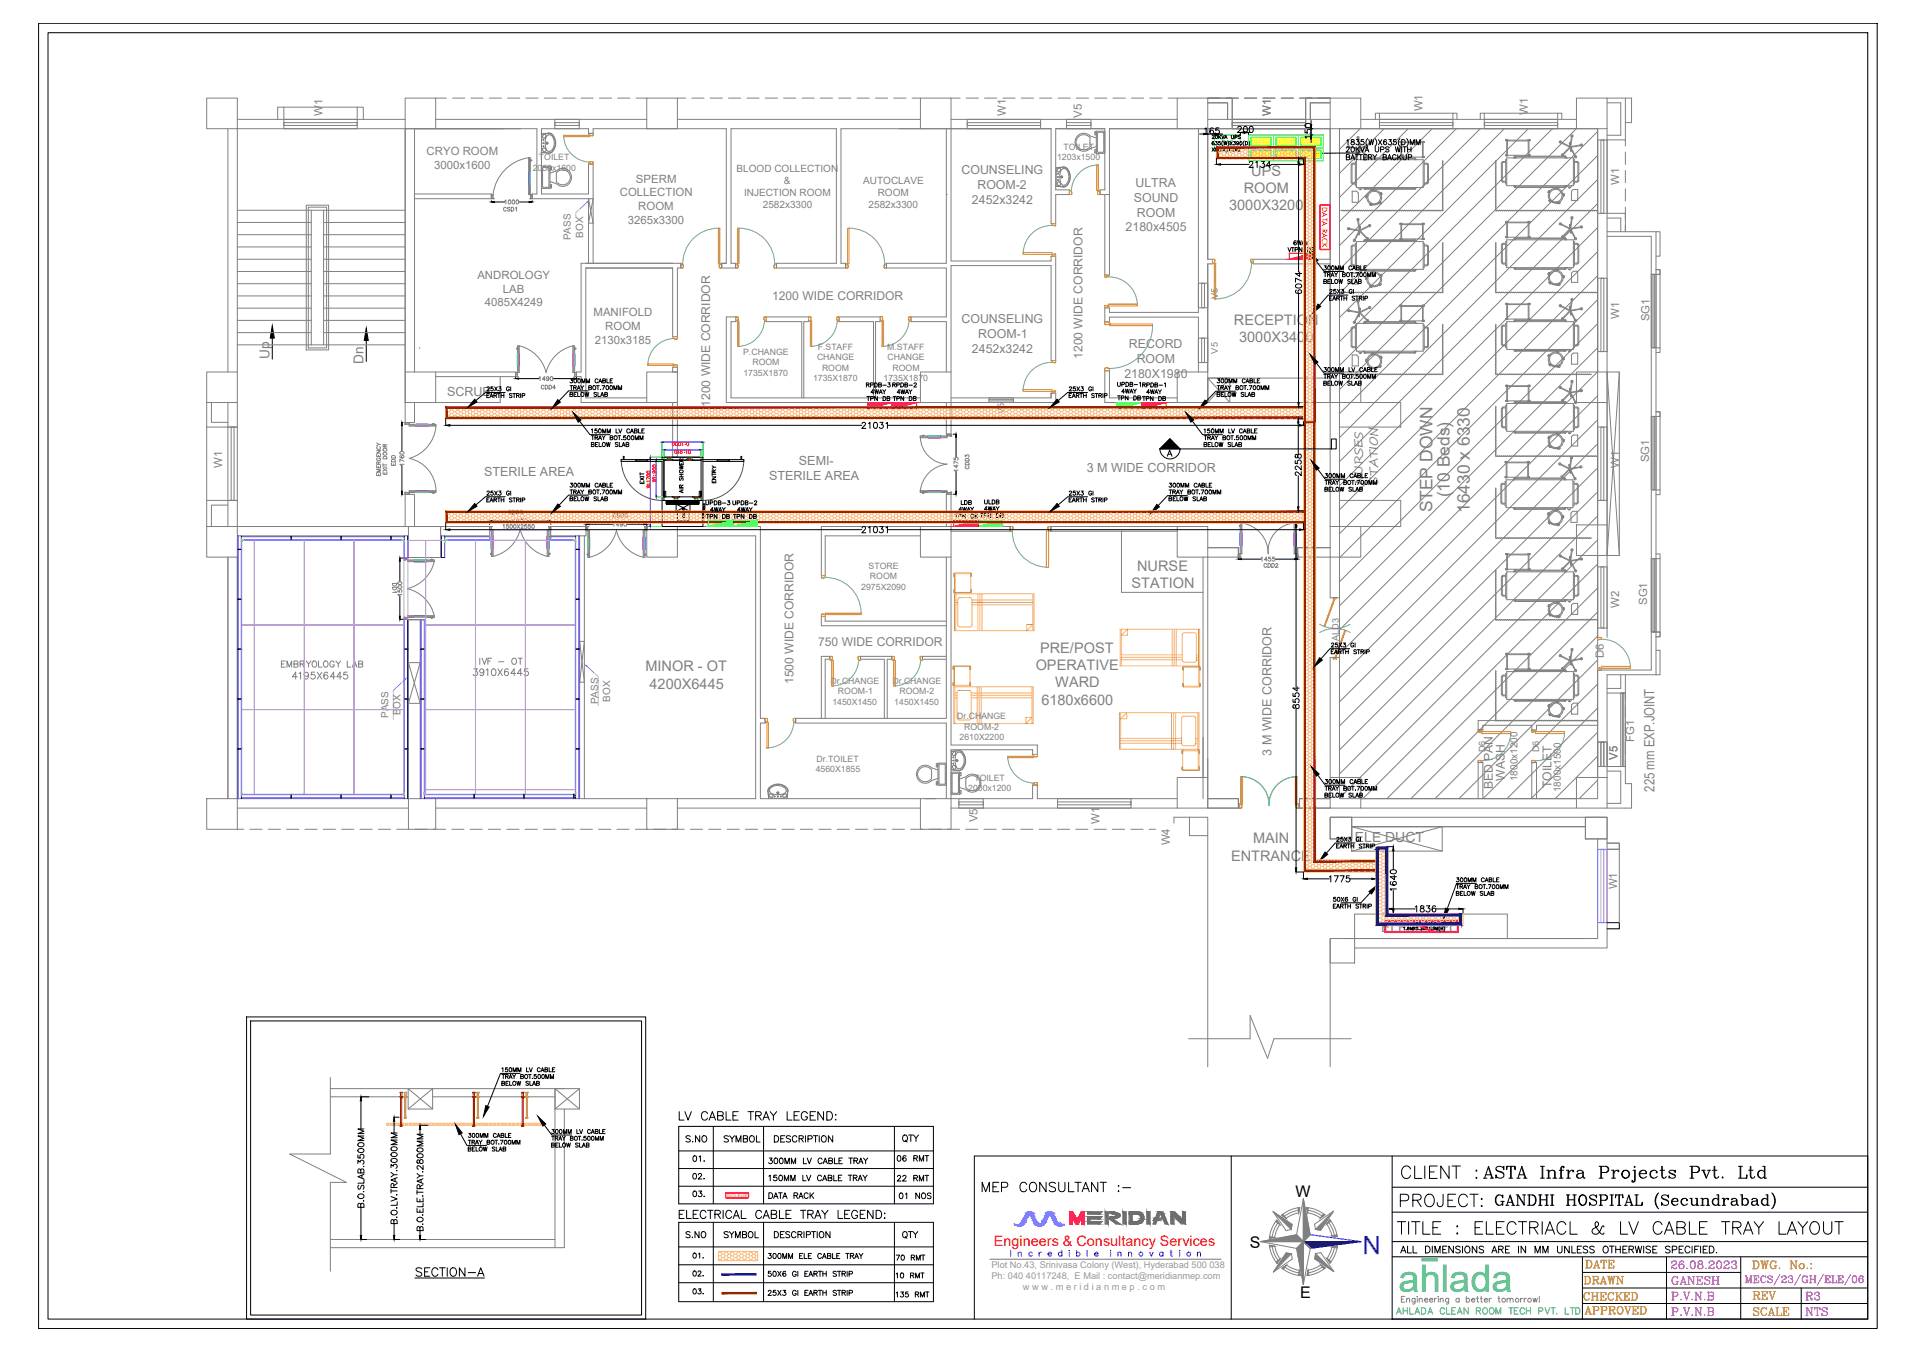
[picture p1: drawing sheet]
<svg xmlns="http://www.w3.org/2000/svg" width="841mm" height="594mm" viewBox="0 0 841 594" stroke-linecap="round" stroke-linejoin="round" font-family="sans-serif">
<defs><g id="words">
<text font-size="16.7" fill="#00b8b8" x="614.9" y="568.1">ahlada</text>
<g font-size="11.5">
<text x="650.9" y="521.1">ASTA Infra Projects Pvt. Ltd</text>
<text x="656.2" y="532.7">GANDHI HOSPITAL (Secundrabad)</text>
</g>
<text font-size="11.1" fill="#00f" x="607.1" y="543.6" transform="rotate(-180 607.1 543.6)">N</text>
<g font-size="9.7">
<text x="614.5" y="532">PROJECT:</text>
<text x="613.1" y="544">TITLE : ELECTRIACL &amp; LV CABLE TRAY LAYOUT</text>
</g>
<text font-size="9.3" x="614.9" y="519.3">CLIENT :</text>
<text font-size="8.4" fill="#f0f" x="765.9" y="566.2">MECS/23/GH/ELE/06</text>
<g font-size="7.9">
<text x="430.4" y="525.3">MEP CONSULTANT :-</text>
<text x="181.3" y="563">SECTION-A</text>
</g>
<g font-size="7.7" fill="#808080">
<text x="637.4" y="218.7" transform="rotate(-90 637.4 218.7)">(10 Beds)</text>
<text x="629.7" y="225.3" transform="rotate(-90 629.7 225.3)">STEP DOWN</text>
<text x="646.2" y="225.6" transform="rotate(-90 646.2 225.6)">16430 x 6330</text>
</g>
<text font-size="7.5" x="297.4" y="493.9">LV CABLE TRAY LEGEND:</text>
<text font-size="7.1" x="297.4" y="536.9">ELECTRICAL CABLE TRAY LEGEND:</text>
<g font-size="7.1" fill="#8ab800">
<text x="696" y="558.8">DATE</text>
<text x="695.3" y="565.9">DRAWN</text>
<text x="769.4" y="572.6">REV</text>
<text x="769.8" y="579.6">SCALE</text>
</g>
<g font-size="7.1" fill="#f0f">
<text x="733.4" y="559.2">26.08.2023</text>
<text x="769.4" y="559.2">DWG. No.:</text>
<text x="733.8" y="566.2">GANESH</text>
<text x="733.8" y="572.9">P.V.N.B</text>
<text x="792.7" y="572.9">R3</text>
</g>
<g font-size="7">
<text x="569.6" y="526.3">W</text>
<text x="549.5" y="548.6">S</text>
<text x="571.6" y="570.8">E</text>
</g>
<g font-size="6.6" fill="#808080">
<text x="127.4" y="299.9">4195X6445</text>
<text x="206.7" y="298.4">3910X6445</text>
</g>
<text font-size="6.6" x="395.5" y="503.4">QTY</text>
<g font-size="6.6" fill="#8ab800">
<text x="695" y="572.9">CHECKED</text>
<text x="695.7" y="578.9">APPROVED</text>
</g>
<g font-size="6.6" fill="#f0f">
<text x="733.8" y="579.6">P.V.N.B</text>
<text x="792.7" y="579.6">NTS</text>
</g>
<g font-size="6.4" fill="#808080">
<text x="550.1" y="77.2">UPS</text>
<text x="546.8" y="84.9">ROOM</text>
<text x="540.4" y="92.5">3000X3200</text>
<text x="542.4" y="142.8">RECEPTION</text>
<text x="544.8" y="150.5">3000X3400</text>
<text x="499.9" y="251">NURSE</text>
<text x="497.5" y="258.7">STATION</text>
<text x="457.3" y="286.9">PRE/POST</text>
<text x="283.7" y="295.1">MINOR - OT</text>
<text x="455.3" y="294.6">OPERATIVE</text>
<text x="285.6" y="302.8">4200X6445</text>
<text x="464" y="302.3">WARD</text>
<text x="457.8" y="309.9">6180x6600</text>
<text x="550.9" y="370.7">MAIN</text>
<text x="541.2" y="378.4">ENTRANCE</text>
</g>
<text font-size="6.3" fill="#808080" x="727.4" y="348.1" transform="rotate(-90 727.4 348.1)">225 mm EXP.JOINT</text>
<text font-size="6.3" fill="#f00" x="437" y="547.8">Engineers &amp; Consultancy Services</text>
<g font-size="6.2" fill="#808080">
<text x="209.5" y="293.5">IVF - OT</text>
<text x="122.4" y="294.6">EMBRYOLOGY LAB</text>
</g>
<g font-size="6.2">
<text x="300.2" y="503.4">S.NO</text>
<text x="317.1" y="503.4">SYMBOL</text>
<text x="339.4" y="503.4">DESCRIPTION</text>
<text x="395.5" y="545.7">QTY</text>
<text x="614.5" y="552.1">ALL DIMENSIONS ARE IN MM UNLESS OTHERWISE SPECIFIED.</text>
</g>
<g font-size="6.1" fill="#808080">
<text x="595.7" y="370.4">ELE DUCT</text>
<text x="607.2" y="409.7">ELE PANEL</text>
</g>
<g font-size="6" fill="#808080">
<text x="118.5" y="157.9" transform="rotate(-90 118.5 157.9)">Up</text>
<text x="159.8" y="159.9" transform="rotate(-90 159.8 159.9)">Dn</text>
</g>
<g font-size="5.7">
<text x="590.5" y="68.1">20KVA UPS WITH</text>
<text x="590.5" y="71.6">BATTERY BACKUP</text>
<text x="303.4" y="511.9">01.</text>
<text x="336.5" y="512.9">300MM LV CABLE TRAY</text>
<text x="393.3" y="511.9">06 RMT</text>
<text x="303.4" y="519.6">02.</text>
<text x="336.9" y="520.3">150MM LV CABLE TRAY</text>
<text x="393.3" y="520.7">22 RMT</text>
<text x="303.4" y="527.4">03.</text>
<text x="336.9" y="528.1">DATA RACK</text>
<text x="394.1" y="528.5">01 NOS</text>
<text x="300.2" y="545.4">S.NO</text>
<text x="317.1" y="545.4">SYMBOL</text>
<text x="339.4" y="545.4">DESCRIPTION</text>
<text x="303.4" y="554.6">01.</text>
</g>
<text font-size="5.7" fill="#00f" x="443.1" y="553.5">I n c r e d i b l e i n n o v a t i o n</text>
<text font-size="5.7" fill="#00b8b8" x="612.8" y="578.9">AHLADA CLEAN ROOM TECH PVT. LTD</text>
<g font-size="5.5" fill="#808080">
<text x="196.5" y="174.2">SCRUB</text>
<text x="212.8" y="209.3">STERILE AREA</text>
<text x="351.2" y="204.3">SEMI-</text>
<text x="477.8" y="207.6">3 M WIDE CORRIDOR</text>
<text x="338.1" y="210.9">STERILE AREA</text>
<text x="559" y="332.4" transform="rotate(-90 559 332.4)">3 M WIDE CORRIDOR</text>
</g>
<g font-size="5.4" fill="#808080">
<text x="422.7" y="76.7">COUNSELING</text>
<text x="429.7" y="83.2">ROOM-2</text>
<text x="499.2" y="82.2">ULTRA</text>
<text x="427.3" y="89.7">2452x3242</text>
<text x="498.5" y="88.7">SOUND</text>
<text x="499.8" y="95.2">ROOM</text>
<text x="494.9" y="101.8">2180x4505</text>
<text x="422.7" y="142.1">COUNSELING</text>
<text x="430.1" y="148.6">ROOM-1</text>
<text x="427.3" y="155.1">2452x3242</text>
<text x="496.3" y="153">RECORD</text>
<text x="499.7" y="159.6">ROOM</text>
<text x="494.3" y="166.1">2180X1980</text>
<text x="656.4" y="347.1" transform="rotate(-90 656.4 347.1)">BED PAN</text>
<text x="661.6" y="343.4" transform="rotate(-90 661.6 343.4)">WASH</text>
<text x="682.1" y="346.5" transform="rotate(-90 682.1 346.5)">TOILET</text>
</g>
<g font-size="5.3" fill="#808080">
<text x="339.5" y="132.1">1200 WIDE CORRIDOR</text>
<text x="475.9" y="157.8" transform="rotate(-90 475.9 157.8)">1200 WIDE CORRIDOR</text>
<text x="312.2" y="178.9" transform="rotate(-90 312.2 178.9)">1200 WIDE CORRIDOR</text>
<text x="359.7" y="284.2">750 WIDE CORRIDOR</text>
<text x="348.8" y="300.8" transform="rotate(-90 348.8 300.8)">1500 WIDE CORRIDOR</text>
</g>
<g font-size="5.3">
<text x="336.5" y="554.6">300MM ELE CABLE TRAY</text>
<text x="392.6" y="555.3">70 RMT</text>
<text x="303.4" y="562.3">02.</text>
<text x="336.5" y="562.3">50X6 GI EARTH STRIP</text>
<text x="392.6" y="563">10 RMT</text>
<text x="303.4" y="570.1">03.</text>
<text x="336.5" y="570.8">25X3 GI EARTH STRIP</text>
<text x="392.6" y="571.5">135 RMT</text>
</g>
<g font-size="5.2" fill="#808080">
<text x="599.1" y="213.1" transform="rotate(-90 599.1 213.1)">NURSES</text>
<text x="605.8" y="212.7" transform="rotate(-90 605.8 212.7)">STATION</text>
</g>
<g font-size="5" fill="#808080">
<text x="141.7" y="51.1" transform="rotate(-90 141.7 51.1)">W1</text>
<text x="442.2" y="51.1" transform="rotate(-90 442.2 51.1)">W1</text>
<text x="475.6" y="51.8" transform="rotate(-90 475.6 51.8)">V5</text>
<text x="558.7" y="51.1" transform="rotate(-90 558.7 51.1)">W1</text>
<text x="625.3" y="48.9" transform="rotate(-90 625.3 48.9)">W1</text>
<text x="671.6" y="50.5" transform="rotate(-90 671.6 50.5)">W1</text>
<text x="187.6" y="68.2">CRYO ROOM</text>
<text x="190.9" y="74.1">3000x1600</text>
<text x="279.6" y="80.3">SPERM</text>
<text x="711.9" y="81.3" transform="rotate(-90 711.9 81.3)">W1</text>
<text x="272.5" y="86.3">COLLECTION</text>
<text x="280.6" y="92.4">ROOM</text>
<text x="276" y="98.3">3265x3300</text>
<text x="209.9" y="122.7">ANDROLOGY</text>
<text x="221.1" y="128.7">LAB</text>
<text x="213.1" y="134.7">4085X4249</text>
<text x="260.9" y="139.1">MANIFOLD</text>
<text x="711.9" y="140.2" transform="rotate(-90 711.9 140.2)">W1</text>
<text x="725.2" y="141.3" transform="rotate(-90 725.2 141.3)">SG1</text>
<text x="266.1" y="145.2">ROOM</text>
<text x="261.5" y="151.2">2130x3185</text>
<text x="725" y="203.3" transform="rotate(-90 725 203.3)">SG1</text>
<text x="97.7" y="205.7" transform="rotate(-90 97.7 205.7)">W1</text>
<text x="711.9" y="205.7" transform="rotate(-90 711.9 205.7)">W1</text>
<text x="711.9" y="267.2" transform="rotate(-90 711.9 267.2)">W2</text>
<text x="724.2" y="266.1" transform="rotate(-90 724.2 266.1)">SG1</text>
<text x="705.1" y="289.5" transform="rotate(-90 705.1 289.5)">D6</text>
<text x="718.5" y="326.3" transform="rotate(-90 718.5 326.3)">FG1</text>
<text x="711.1" y="334.2" transform="rotate(-90 711.1 334.2)">V5</text>
<text x="429.8" y="361.7" transform="rotate(-90 429.8 361.7)">V5</text>
<text x="483.4" y="362.4" transform="rotate(-90 483.4 362.4)">W1</text>
<text x="514.3" y="371.7" transform="rotate(-90 514.3 371.7)">W4</text>
<text x="710.9" y="391.1" transform="rotate(-90 710.9 391.1)">W1</text>
</g>
<g font-size="4.9" fill="#808080">
<text x="220.1" y="94.2">CSD1</text>
<text x="174.6" y="206" transform="rotate(-90 174.6 206)">EDD</text>
<text x="426.9" y="207.4" transform="rotate(-90 426.9 207.4)">CDD3</text>
<text x="554.6" y="250.8">CDD2</text>
<text x="175.3" y="261.8" transform="rotate(-90 175.3 261.8)">DD1</text>
</g>
<text font-size="4.9" x="315.7" y="213.4" transform="rotate(-90 315.7 213.4)">ENTRY</text>
<g font-size="4.9" fill="#ffbf7f">
<text x="222.2" y="227.2">CDD6</text>
<text x="219.8" y="233.5">1500X2550</text>
<text x="268.5" y="228.6">CDD5</text>
</g>
<g font-size="4.4" fill="#808080">
<text x="323.8" y="75.5">BLOOD COLLECTION</text>
<text x="344.7" y="80.9">&amp;</text>
<text x="379.5" y="80.8">AUTOCLAVE</text>
<text x="327.1" y="86.1">INJECTION ROOM</text>
<text x="385.9" y="86.1">ROOM</text>
<text x="335.4" y="91.4">2582x3300</text>
<text x="381.9" y="91.4">2582x3300</text>
<text x="251" y="105.7" transform="rotate(-90 251 105.7)">PASS</text>
<text x="256.3" y="104.6" transform="rotate(-90 256.3 104.6)">BOX</text>
<text x="236.7" y="172.2">CDD4</text>
<text x="263" y="309.7" transform="rotate(-90 263 309.7)">PASS</text>
<text x="268.3" y="308.6" transform="rotate(-90 268.3 308.6)">BOX</text>
<text x="170.8" y="315.7" transform="rotate(-90 170.8 315.7)">PASS</text>
<text x="176.1" y="314.6" transform="rotate(-90 176.1 314.6)">BOX</text>
<text x="667.2" y="343.5" transform="rotate(-90 667.2 343.5)">1800x1200</text>
<text x="686.3" y="348.3" transform="rotate(-90 686.3 348.3)">1800x1500</text>
</g>
<g font-size="4.1" fill="#989898">
<text x="435.9" y="557.7">Plot No.43, Srinivasa Colony (West), Hyderabad 500 038</text>
<text x="435.9" y="562.6">Ph: 040 40117248, E Mail : contact@meridianmep.com</text>
<text x="449.7" y="567.4">w w w . m e r i d i a n m e p . c o m</text>
</g>
<g font-size="4" fill="#808080">
<text x="535.5" y="131.5" transform="rotate(-90 535.5 131.5)">V5</text>
<text x="535.5" y="155.4" transform="rotate(-90 535.5 155.4)">V5</text>
<text x="441.5" y="182.2" transform="rotate(-90 441.5 182.2)">V5</text>
<text x="588.5" y="282" transform="rotate(-90 588.5 282)">ALD3</text>
<text x="653" y="330.8" transform="rotate(-90 653 330.8)">D6</text>
<text x="676.6" y="330.8" transform="rotate(-90 676.6 330.8)">D6</text>
</g>
<g font-size="3.8" fill="#808080">
<text x="467.6" y="65.9">TOILET</text>
<text x="236.9" y="70.5">TOILET</text>
<text x="464.7" y="70.5">1203x1500</text>
<text x="234.2" y="75.1">2050x1600</text>
<text x="326.7" y="156">P.CHANGE</text>
<text x="359.5" y="153.7">F.STAFF</text>
<text x="390.1" y="153.7">M.STAFF</text>
<text x="330.8" y="160.7">ROOM</text>
<text x="359.2" y="158.3">CHANGE</text>
<text x="390.2" y="158.3">CHANGE</text>
<text x="326.8" y="165.2">1735X1870</text>
<text x="357.4" y="167.5">1735X1870</text>
<text x="361.4" y="162.9">ROOM</text>
<text x="388.4" y="167.5">1735X1870</text>
<text x="392.4" y="162.9">ROOM</text>
<text x="381.9" y="250.2">STORE</text>
<text x="382.5" y="254.8">ROOM</text>
<text x="378.7" y="259.4">2975X2090</text>
<text x="365.1" y="300.7">Dr.CHANGE</text>
<text x="368.4" y="305.3">ROOM-1</text>
<text x="392.3" y="300.7">Dr.CHANGE</text>
<text x="395.4" y="305.3">ROOM-2</text>
<text x="366" y="309.9">1450X1450</text>
<text x="393.2" y="309.9">1450X1450</text>
<text x="420.8" y="316.4">Dr.CHANGE</text>
<text x="423.9" y="321">ROOM-2</text>
<text x="421.9" y="325.5">2610X2200</text>
<text x="359" y="334.9">Dr.TOILET</text>
<text x="358.6" y="339.4">4560X1855</text>
<text x="428.4" y="343.5">TOILET</text>
<text x="425.6" y="348">2000x1200</text>
</g>
<text font-size="3.7" fill="#f00" x="581.2" y="91.2" transform="rotate(90 581.2 91.2)">DATA RACK</text>
<text font-size="1.9" fill="#f00" x="319.6" y="526.3">DATA RACK</text>
</g></defs>
<!-- layer: WALL -->
<g fill="none" stroke="#808080" stroke-width=".44">
<path d="M100.2 56.6v107M104.3 52.5h73.8M191.5 52.5h92.8M228.8 56.6h-50.7v129.2h4.1v-8.8M237.9 58.9l3.7-.4 1.2 .6M238.1 59.2v7.5M239.4 59.1l-.6 .4-.3 .9M239.5 59.1l.5 .4M240 59.5l.1 .7M241.3 58.7l-3.4 .4M241.4 58.6l1.3 .6M242.7 59.2l1 1.5"/>
<path d="M242.8 59.1a5.2 5.2 0 0 1-.9 8.2M297.8 52.5h106.9M416 56.6v59.2h-26.3v2.1h26.3v21.5h-15.5v2h15.5v22.2M418.1 56.6v58.2h44v-2.1h2v45.8h-2v-41.7h-44v46.8M418.1 52.5h99.5M482 58.8l-.2-.9h-.5v1.4h.7M482 57.7h3.7v9.7h-3.7zM482.6 58.3l2.2-.1 .4 .2v8.1l-.2 .5h-2.2l-.3-.5zM487.8 56.6h97v107v-47.6h-33.8v-2h33.8v-57.4h-53.8v57.4h2v2h-2v47.6M487.8 56.6h29.8M487.8 56.6v64.4h-2.1v-35.4M526.9 56.6v80.8h-39.1v-2.1h-2.1v6.2h2.1v-2.1h39.1v24.2"/>
<path d="M531 45.2h8.7v7.3M531 43.1h10.7v9.4M531 52.5h53.8M584.8 45.2h-8.7v7.3M584.8 43.1h-10.8v9.4M588.9 56.6h113.5v294.6h-113.5zM588.9 56.6v107M237.9 67l4 .3M238.1 73.1h3.7v9.7h-3.7zM238.5 65.4l.1 .5a.76 .76 0 0 0 .5 .9 .76 .76 0 0 0 .9-.4M238.5 74v7.9M238.6 60.4a.83 .83 0 0 0 1.3 0l.1 .1"/>
<path d="M238.6 61.6h.5M238.6 62.9h.6M238.6 64.3h.6M238.9 61.3v.5M238.9 62.7v.5M238.9 64.1v.5M239.7 61.7a5.5 5.5 0 0 0 1.3 4.8M239.9 60.9l-.2 .8M239.9 60.8a1.76 1.76 0 0 1 1.9-1.6 1.76 1.76 0 0 1 1.6 1.9 4.2 4.2 0 0 1-1.9 5.5l-.5-.1M239.9 62.9h1.1M240 65.8v.5M240 65.2l-.3 .2a.65 .65 0 0 0-.6-.4 .65 .65 0 0 0-.5 .4"/>
<path d="M240.2 65.7h-.2M240.5 62.4v1.1M240.9 73.6h-2l-.3 .4M240.9 73.6l.5 .4-.1 8.1-.4 .3M241.8 74.3h.2v-.9h.5v1.4h-.7M241.8 79.8l2.8 1M243.1 66.3l-1.4 1-3.8-.4M243.7 60.7a5.4 5.4 0 0 1-.7 5.5M244.6 75.2l-2.8 .9M244.6 75.2a3.8 3.8 0 0 1 4.3-.9 3.8 3.8 0 0 1 2.3 3.7M250.8 78a3.4 3.4 0 0 1-2.4 3.1 3.4 3.4 0 0 1-3.8-1.3v-3.7a3.4 3.4 0 0 1 3.7-1.3 3.4 3.4 0 0 1 2.5 3.2M251.2 78a3.8 3.8 0 0 1-2.3 3.7 3.8 3.8 0 0 1-4.3-.9"/>
<path d="M464.1 73.8l3.4-.4a4.3 4.3 0 0 1 3 5.4 3.4 3.4 0 0 1-3 3.4l-3.4-.3M464.1 73.9l3.5-.4 1.3 .6M464.3 74.1v7.5M464.8 76.4h.5M464.8 77.9h.6M464.8 79.2h.6M465.1 76.2v.5M465.1 77.6v.5M465.1 79v.4M465.2 74.1l.3-.2a.69 .69 0 0 1 .7 .3 .69 .69 0 0 1 0 .8M465.2 74.1a.76 .76 0 0 0-.4 1.2 .76 .76 0 0 0 1.2 0M466 75.3l.2 .1"/>
<path d="M466.2 77.8h1.1M466.2 75l.1 .1M466.7 77.3v1.1M468.9 74.1a5.1 5.1 0 0 1-1 8l-3.8-.4M469.9 78.1l-.6 2.2M469.9 78.1a3.2 3.2 0 0 0-2.4-4 4.1 4.1 0 0 0-1.5 4.5l.1 1.1a1.61 1.61 0 0 0 1.3 1.8 1.61 1.61 0 0 0 1.9-1.2M474 60.3a3.4 3.4 0 0 1 5.3 .4v3.7a3.4 3.4 0 0 1-4.9 .8 3.4 3.4 0 0 1-.4-4.9zM482 60.7l-2.8-.9a3.9 3.9 0 0 0-5.4 0 3.9 3.9 0 0 0 0 5.5 3.9 3.9 0 0 0 5.4 0M482 65.8h-.7v1.4h.5l.2-.9M482 64.4l-2.8 1M182.2 85.3h33.8v2.1h-33.8M238.6 81.9l.4 .5"/>
<path d="M239 82.4h1.9M241.8 81.2h.7v1.4h-.5v-.9h-.2M258.7 87.4h-24.7v-2.1h2v-28.7h-53.8v107M258.7 98.1v17.7M260.8 98.1v17.7M416 85.6h.1M464.8 80.3l.4 1.2M466 80.3a.67 .67 0 0 0-.6-.4 .67 .67 0 0 0-.6 .4M466.2 80.1l-.2 .2M466.4 80.6l-.2 .2a.61 .61 0 0 1-.2 .7 .61 .61 0 0 1-.8 0M487.8 85.6h-4.2v-2.1h2.1v-26.9h-21.6v26.9h6v2.1h-6v12.7h-2v-41.7h-92.4v59.2h2.1v2.1h-30.4v-2.1h26.3v-59.2h-46.3v59.2h2v2.1h-6.1v-2.1h2v-59.2h-58.5v2.1h-2.1v-2.1h-20.6v28.7h20.6v-13.2h2.1v15.3M352.5 141.4h-15.6v-2h18.6v2h-2.1"/>
<path d="M384 141.4h-15.1v-2h18.1v2h-2.1M90.9 177v10.8h9.3v-10.8M92.9 177v8.7h7.3M104.3 163.6v-107h73.8v107M104.3 177v10.8M180.2 177h4.1M191.5 163.6h35.2v2h-35.2M284.3 175h-26.8v-57.1h38.2v30.1h2.1v-30.1h1.5v-2.1h-43.8v47.8h-2.1v2h2.1v11.4h42.3v24h-2.1v-24M295.7 161.5h2.1v2.1h-2.1zM404.7 175h-83.3v-33.6h2.1v-2h-4.2v37.6h85.4M418.1 175h44v-2.1h2v4.1h-46v13.9h-2.1v-13.9M517.6 175h-29.8v-12h-2.1v14h31.9"/>
<path d="M584.8 177v54.5M588.9 177v54.5M90.9 187.8v32.2M90.9 231.5v-11.5h9.3v11.5M100.2 222.1h-7.3v9.4M104.3 235.6h75.3M104.3 220v11.5h75.3M178.1 231.5v-14.1h4.1v14.1M193.7 231.5h21.5v4.1h-21.5zM242.1 231.5h15.5v4.1h-15.5zM254.8 235.6v46.4M256.9 235.6v46.4"/>
<path d="M297.8 235.6h34.4v115.6h-34.4M297.8 231.5h36.5v84.4h2.1v2.1h-2.1v33.2h70.4M404.7 231.5h-43.6v21.6h1.7v-17.5h41.9M416 231.5v-14.2h2.1v14.2h26v2.1h-26M517.6 231.5h-55.6v2.1h55.6M100.2 245v106.2M104.3 245v106.2h75.3v-41.9M416 245v70.9h-66.2v2.1h66.2v33.2M418.1 245v82.6h37.9v4.2h-2v-2.1h-35.9v21.5h35.9v-6h2v6h61.6M528.9 245v106.2M531 240.8h13.4v4.2h-13.4v110.3h13.4v-4.1h-13.4M584.8 240.8h-14.3v4.2h14.3v17.9h4.1v-17.9"/>
<path d="M416 273.1h-53.2v-2h-1.7v4.1h54.9M179.6 291.4v-18.8h5.1v18.8M254.8 300v51.2M256.9 300v51.2M416 288.6h-10.5v1.3h10.5M184.7 309.3v41.9M361.1 315.9v-27.3h3.8v1.3h-2.1v26M388.8 315.9v-26h-10.5v-1.3h13.8v1.3h-2.1v26M412.4 338.6l-2.8-.9a3.8 3.8 0 0 0-4.3-.9 3.8 3.8 0 0 0-2.3 3.6M412.4 335.6h3.6v9.7h-3.6zM412.4 336.8h-.3v-1h-.5v1.4h.8M412.9 336.2l2.3-.2 .4 .3v8.1l-.3 .4h-2.2l-.3-.2z"/>
<path d="M418.1 339.6h3.7v9.7h-3.7zM418.1 338.4l3.4 .4M418.3 330.8v7.4M418.8 333h.5M418.8 334.4h.6M418.8 335.8h.6M419 340l-.4 .4M419.1 332.8v.5M419.1 334.2v.5M419.1 335.6v.4M419.7 330.6a.83 .83 0 0 0-1 .8 .83 .83 0 0 0 1 .8M419.7 330.5l.5 .4v.6"/>
<path d="M420.1 336l.5 1.5 .6 .5M420.1 334.4h1.1M420.2 331.5l.1 .1M420.2 337.2v.7l-.5 .4M420.2 332l-.5 .2M420.2 336.7l-.1 .2a.83 .83 0 0 0-1.3 0 .83 .83 0 0 0 .5 1.3h.4M420.4 337.2l-.2 .1M420.7 333.9v1.1M420.9 340l.5 .4M421.4 330l-3.3 .4M421.5 330a3.3 3.3 0 0 1 2.9 3.4M421.5 330.2l-3.4 .3"/>
<path d="M421.6 330.2a4.5 4.5 0 0 1 2.4 6.2M422 338h-.8M423.4 332.1a1.76 1.76 0 0 0-2.1-1.3 1.76 1.76 0 0 0-1.3 2.1v3.1M423.4 332.1a4.5 4.5 0 0 1-1.4 5.9M424 336.4l-.5 1a2.21 2.21 0 0 1-1.9 1.3M424.4 333.4a4.3 4.3 0 0 1-3 5.5l-3.3-.4M104.3 355.3h75.3M191.5 351.2h92.8M191.5 355.3h92.8M297.8 355.3h106.9M337.7 347.8l.4 3.4M338.1 349.7l.2 .5 .7 .4"/>
<path d="M338.3 351h7.5M338.5 346.9a2.26 2.26 0 0 0 2.9 2.5l.6 .1M338.9 349.2l-.4-.1-.4 .6M339 349.1h.1M339.2 349l-.1 .2M339.6 349.1l.2 .5M339.7 345.9a4.7 4.7 0 0 1 5.9 1.4M339.7 345.9l-1.2 1M339.8 345.4a5.4 5.4 0 0 1 5.5 .7M339.8 349.6l.1 .2a.67 .67 0 0 1-.9 .7M339.8 345.4l-.3 .2a2.6 2.6 0 0 0-1.8 2.1M340.3 350.2h.5"/>
<path d="M340.6 350v.5M341.4 348.7h1.1M341.8 350.2h.5M342 348.1v1.1M342 349.9v.6M343.1 350.2h.5M343.3 349.9v.6M344.1 349.6v.2a.67 .67 0 0 0 .9 .7M344.3 349.1l-.1 .5M344.8 348.9l.2 .2M345 349.2l.4-.1 .4 .6M345.3 346l1 1.4-.4 3.8"/>
<path d="M345.6 348.1l-1.3 1.1-2.3 .2M345.6 347.3v.8M345.8 346.3l.6 1M345.8 346.2a5.3 5.3 0 0 0-8.2 1l.3 4M345.8 349.7l-.1 .5-.7 .4M346.4 347.3l-.4 3.9M403 340.5a3.8 3.8 0 0 0 2.3 3.6 3.8 3.8 0 0 0 4.3-.9l2.8-.9M403.4 340.4a3.4 3.4 0 0 0 2.4 3.2 3.4 3.4 0 0 0 3.8-1.3v-3.7a3.4 3.4 0 0 0-3.8-1.3 3.4 3.4 0 0 0-2.4 3.2M406.7 351.2h4.6M412.4 343.7h-.8v1.4h.5v-.9h.3M418.1 355.3h99.5M418.6 340.5v7.9"/>
<path d="M418.6 348.3l.4 .5M419 340h1.9M419 348.8h1.9M421.4 348.3l-.5 .5M421.4 340.5v7.9M421.8 342.6l2.8-1a3.9 3.9 0 0 1 5.5 0 3.9 3.9 0 0 1 0 5.5 3.9 3.9 0 0 1-5.5 .1l-2.8-.9M421.8 340.7l.2-.9h.5v1.4h-.7M421.8 347.6h.7v1.4h-.5l-.2-.9M424.6 342.6v3.7M424.6 342.5a3.4 3.4 0 0 1 5.1-.7 3.4 3.4 0 0 1 0 5.1 3.4 3.4 0 0 1-5.1-.7M584.8 341.9v-52.8h4.1v52.8M584.8 351.2h-13.5v4.1h13.5"/>
<path d="M531 367.5v101.6M594.3 363.5h102.7M702.4 368.9v43.8h-106.9v-10.7h67.2v10.7M706.5 368.9v48h-111M584.8 412.7v56.4M522.5 456.8h27.1v-10.2l7.7 18.8 2.8-8.6h33.9"/>
<circle cx="238.9" cy="62.9" r=".11"/>
<circle cx="238.9" cy="64.3" r=".11"/>
<circle cx="238.9" cy="61.5" r=".11"/>
<circle cx="240.5" cy="62.9" r=".28"/>
<circle cx="240.5" cy="62.9" r=".19"/>
<circle cx="240.5" cy="62.9" r=".4"/>
<circle cx="465.1" cy="77.8" r=".11"/>
<circle cx="465.1" cy="76.4" r=".11"/>
<circle cx="465.1" cy="79.1" r=".11"/>
<circle cx="466.7" cy="77.8" r=".28"/>
<circle cx="466.7" cy="77.8" r=".19"/>
<circle cx="466.7" cy="77.8" r=".4"/>
<circle cx="419.1" cy="333" r=".11"/>
<circle cx="419.1" cy="334.4" r=".11"/>
<circle cx="419.1" cy="335.8" r=".11"/>
<circle cx="420.7" cy="334.4" r=".28"/>
<circle cx="420.7" cy="334.4" r=".19"/>
<circle cx="420.7" cy="334.4" r=".4"/>
<circle cx="340.6" cy="350.2" r=".11"/>
<circle cx="342" cy="348.6" r=".4"/>
<circle cx="342" cy="348.6" r=".28"/>
<circle cx="342" cy="348.6" r=".19"/>
<circle cx="342" cy="350.2" r=".11"/>
<circle cx="343.3" cy="350.2" r=".11"/>
</g>
<!-- layer: D.F -->
<g fill="none" stroke="#808080" stroke-width=".44">
<path d="M597.9 56.6l-9 9.1M598.2 56.6h94.9M598.2 52.5h94.9M604.7 52.5v-2.7h1.8v2.7M606.5 53.9h32.3v1.3h-32.3zM606.5 52.5h32.3v4.1h-32.3zM606.5 49.8h32.3M608.5 56.6l-19.6 19.6M619.1 56.6l-30.2 30.2M629.7 56.6l-40.8 40.8M638.8 52.5v-2.7h1.7v2.7M640.2 56.6l-51.3 51.4"/>
<path d="M650.8 52.5v-2.7h1.8v2.7M650.8 56.6l-61.9 61.9M652.6 53.9h32.2v1.3h-32.2zM652.6 52.5h32.2v4.1h-32.2zM652.6 49.8h32.2M661.4 56.6l-72.5 72.5M671.9 56.6l-83 83M682.5 56.6l-93.6 93.6M684.8 52.5v-2.7h1.8v2.7M693 56.6l-104.1 104.1M693.1 43.1h13.4v13.5h-13.4zM702.4 57.8l-113.5 113.5"/>
<path d="M702.4 56.6v107M706.5 56.6v107l5.4 80.7M706.5 43.1h10.8v10.8h-2.7M706.5 45.2h6v14.3h-6M714.6 43.1v21.1M634.3 70.6v22.2M657.6 70.6v22.2M702.4 61.6h4.1v32.2h-4.1zM702.4 68.4l-113.5 113.5M702.4 79l-113.5 113.4M703.8 61.6h1.3v32.2h-1.3zM706.5 61.5h8.1"/>
<path d="M714.6 66.9v5.4M714.6 75v5.3M589.4 92.6l.5-.2 .5 .4 .4-.4 .4 .4 .4-.4 .5 .4 .4-.4 .4 .4 .5-.4 .4 .4 .4-.4 .5 .4 .4-.4 .4 .4 .5-.4 .4 .4 .4-.4 .5 .4 .4-.4 .4 .4 .4-.4 .5 .4 .4-.4 .4 .4 .5-.4 .4 .4 .4-.4 .4 .4 .5-.4 .4 .4 .5-.4 .4 .4 .4-.4 .4 .4 .4-.4 .5 .4 .4-.4 .5 .4 .4-.4 .4 .4 .4-.4 .5 .4 .4-.4 .4 .4 .5-.4 .4 .4 .4-.4 .5 .4 .4-.4 .4 .4 .4-.4 .5 .4 .4-.4 .5 .4 .4-.4 .4 .4 .4-.4 .5 .4 .4-.4 .4 .4 .5-.4 .4 .4 .4-.4 .4 .4 .5-.4 .4 .4 .4-.4 .5 .4 .4-.4 .4 .4 .4-.4 .5 .4 .4-.4 .5 .4 .4-.4 .4 .4 .4-.4 .5 .4 .4-.4 .4 .4 .5-.4 .4 .4 .4-.4 .5 .4 .4-.4 .4 .4 .4-.4 .5 .4 .4-.4 .5 .4 .4-.4 .4 .4 .4-.4 .4 .4 .5-.4 .4 .4 .5-.4 .4 .4 .4-.4 .4 .4 .5-.4 .4 .4 .4-.4 .3 .2M657.8 92.6l.2 .2 .4-.4 .5 .4 .4-.4 .4 .4 .4-.4 .5 .4 .4-.4 .4 .4 .5-.4 .4 .4 .4-.4 .5 .4 .4-.4 .4 .4 .4-.4 .5 .4 .4-.4 .5 .4 .4-.4 .4 .4 .4-.4 .5 .4 .4-.4 .4 .4 .5-.4 .4 .4 .4-.4 .4 .4 .5-.4 .4 .4 .5-.4 .4 .4 .4-.4 .4 .4 .4-.4 .5 .4 .4-.4 .5 .4 .4-.4 .4 .4 .4-.4 .5 .4 .4-.4 .4 .4 .5-.4 .4 .4 .4-.4 .5 .4 .4-.4 .4 .4 .4-.4 .5 .4 .4-.4 .5 .4 .4-.4 .4 .4 .4-.4 .4 .4 .5-.4 .4 .4 .5-.4 .4 .4 .4-.4 .4 .4 .5-.4 .4 .4 .4-.4 .5 .4 .4-.4 .4 .4 .4-.4 .5 .4 .4-.4 .4 .4 .5-.4 .4 .4 .4-.4 .5 .4 .4-.4 .4 .4 .5-.4 .4 .4 .4-.4 .5 .4 .4-.4 .4 .4 .4-.4 .5 .4 .4-.4 .5 .4 .4-.4 .4 .4 .4-.4 .4 .4 .5-.4 .4 .4 .5-.4 .4 .4 .4-.4 .4 .4 .4-.4 .5 .4 .5-.2M702.4 89.5l-113.5 113.5M706.5 93.8h8.1M706.5 95.9h6v6M714.6 83.1v5.3M714.6 91.1v10.8M634.3 106.6v22.2M657.6 106.6v22.2M702.4 100.1l-113.5 113.5"/>
<path d="M702.4 110.7l-113.5 113.5M706.5 103.9h19.5v190.7h-23.6v47.3M706.5 101.9h21.5M728 101.9h1.8v10.7h-1.8M728 118.6h1.8v2.1h-3.8M728 101.9v194.8M589.4 128.6h44.7M657.8 128.6h44.6M702.4 122.3h4.1v32.3h-4.1zM702.4 121.2l-113.5 113.5M702.4 131.8l-113.5 113.5M703.8 122.3h1.3v32.3h-1.3z"/>
<path d="M726 120.7h2v32.3h-2zM726.7 120.7h.6v32.3h-.6zM729.8 120.7v32.3M634.3 142.6v22.2M657.6 142.6v22.2M702.4 142.3l-113.5 113.5M702.4 152.9l-113.5 113.5M728 153h1.8v2h-1.8M588.9 177h26.9v10.8h-26.9zM589.4 164.6h44.7M657.6 178.6v22.2M657.7 164.6h42"/>
<path d="M693.1 163.6h13.4v13.4h-13.4zM702.4 163.4l-113.5 113.6M702.4 174l-113.5 113.5M702.4 177v53.8M706.5 163.6h5.4v80.7h-5.4zM706.5 177v53.8M711.9 163.6l-5.4 80.7M702.4 187.8h4.1v32.2h-4.1zM702.4 184.6l-113.5 113.5M702.4 195.2l-113.5 113.5M703.8 187.8h1.3v32.2h-1.3zM726 183.1h2v32.3h-2z"/>
<path d="M726.7 183.1h.6v32.3h-.6zM728 181.1h1.8v2h-3.8M729.8 183.1v32.3M657.6 214.5v22.2M657.8 200.6h44.6M702.4 205.7l-113.5 113.5M702.4 216.3l-113.5 113.5M728 215.4h1.8v2.1h-1.8M584.8 231.5h13.4v13.5h-13.4zM588.9 220h26.9v11.5h-26.9zM657.7 236.6h42M693.1 230.8h13.4v13.5h-13.4z"/>
<path d="M702.4 226.9l-113.5 113.5M702.4 237.4l-113.5 113.5M657.6 250.6v22.2M702.4 249.3h4.1v26.9h-4.1zM702.4 248l-103.2 103.2M702.4 258.6l-92.6 92.6M702.4 244.3v36M703.8 249.3h1.3v26.9h-1.3zM706.5 244.3v36M726 245.7h2v32.2h-2zM726.7 245.7h.6v32.2h-.6zM728 243.6h1.8v2.1h-1.8"/>
<path d="M729.8 245.7v32.2M702.4 272.5l-.5 .2-.5-.4-.4 .4-.4-.4-.4 .4-.4-.4-.5 .5-.4-.5-.5 .5-.4-.5-.4 .5-.4-.5-.4 .5-.5-.5-.4 .5-.5-.5-.4 .5-.4-.5-.4 .5-.5-.5-.4 .5-.4-.5-.5 .5-.4-.5-.4 .5-.5-.5-.4 .5-.4-.5-.5 .5-.4-.5-.4 .5-.5-.5-.4 .5-.4-.5-.4 .5-.5-.5-.4 .5-.4-.5-.5 .5-.4-.5-.4 .5-.4-.5-.5 .5-.4-.5-.5 .5-.4-.5-.4 .5-.4-.5-.4 .5-.5-.5-.4 .5-.5-.5-.4 .5-.4-.5-.4 .5-.5-.5-.4 .5-.4-.5-.5 .5-.4-.5-.4 .5-.5-.5-.4 .5-.4-.5-.4 .5-.5-.5-.4 .5-.5-.5-.4 .5-.4-.5-.4 .5-.4-.5-.5 .5-.4-.5-.5 .5-.4-.5-.4 .5-.4-.5-.5 .5-.4-.4-.4 .4-.5-.4-.4 .4-.4-.4-.4 .4-.5-.4-.4 .4-.5-.4-.4 .4-.4-.4-.4 .4-.5-.4-.4 .4-.4-.4-.5 .4-.4-.4-.4 .4-.5-.4-.4 .4-.4-.4-.4 .4-.5-.4-.4 .4-.2-.2M702.4 269.1l-82.1 82.1M702.4 279.7l-71.5 71.5M726 277.9h3.8v2.1h-1.8M657.6 294.9v22.2M702.4 290.2l-61 61M712.5 296.7v6h-6M714.6 296.7v10.8M728 286h1.8v10.7h-1.8M728 296.7h-21.5v45.2M657.8 316.9h44.6h-52.6v4.1h2.1v-2.1h21.5v2.1h2.1v-2.1h26.9"/>
<path d="M702.4 300.8l-50.4 50.4M702.4 311.4l-39.9 39.8M706.5 304.8h8.1M712.5 304.8h2.1v32.3h-2.1zM713.3 304.8h.6v32.3h-.6zM714.6 310.1v5.4M714.6 318.2v5.4M702.4 326.3h4.1v10.8h-4.1zM702.4 321.9l-29.3 29.3M702.4 332.5l-18.7 18.7M703.8 326.3h1.3v10.8h-1.3zM706.5 339.1h6v14.2h-6"/>
<path d="M706.5 337.1h8.1M714.6 334.3v10.3h2.7v10.7h-10.8M714.6 326.3v5.4M584.8 359.4h9.5v9.5h-9.5zM584.8 341.9h13.4v13.4h-13.4zM594.3 359.4h102.7M598.2 355.3h94.9M598.2 351.2h94.9M649.8 351.2v-15.9h2.1v15.9M673.4 351.2v-15.9h2.1v15.9M693.1 341.9h13.4v13.4h-13.4zM697 359.4h9.5v9.5h-9.5z"/>
<path d="M702.4 343.1l-8.1 8.1M594.3 363.5h39.8v10.8h-39.8zM634.1 363.5l-39.8 10.8M697 363.5h-102.7l39.8 10.8M706.5 370.8h5.4v2.7h-5.4M590.5 412.7h106.5"/>
</g>
<!-- layer: DOOR -->
<g fill="none" stroke="#b88a00" stroke-width=".44">
<path d="M247.8 59.5h11.2v.6h-11.2zM260.5 59.7h.1M260.7 59.5h.1M260.8 59.5v-.8h-1.8v.8l1.5 .2M260.8 59.5l-.3 .2M260.5 71l-1.5 .3v.8h1.8l-.1-.8M260.5 71v.1M260.5 71l.3 .3M482.2 72.6h.6v11.2h-.6zM464.1 99.1l-.2 .3-1.3-.3v-.8h1.5v.8M470.1 83.8h.8v.6h.3l-.1 1-1 .2zM470.9 85.5v.1"/>
<path d="M482.5 85.3l.3-1.5h.8v1.8h-.8M482.5 85.3h.1M482.6 85.3l.2 .2M482.8 85.5v.1M300.1 117.8v.1M300.4 117.5l-.2 .3M300.4 117.6h.1M300.4 117.6l-.3-1.6h-.8v1.9h.8M315.8 100.4h.7v15.6h-.7zM316.2 117.6l.3-1.6h.8v1.9h-.8M316.2 117.6h.1M316.3 117.5l.2 .3"/>
<path d="M316.5 117.8v.1M324.2 100.4h.7v15.6h-.7zM324.2 117.8v.1M324.5 117.5l-.3 .3M324.5 117.6l-.3-1.6h-.8v1.9h.8M340.3 117.6l.3-1.6h.8v1.9h-.8M340.3 117.6h.1M340.3 117.5l.3 .3M340.6 117.8v.1M372.6 100.4h.6v15.6h-.6zM372.6 117.8v.1M372.8 117.6h.1"/>
<path d="M372.9 117.5l-.3 .3M372.9 117.6l-.3-1.6h-.8v1.9h.8M388.6 117.6l.3-1.6h.8v1.9h-.8M388.6 117.6h.1M388.7 117.5l.2 .3M388.9 117.8v.1M449.8 111.1h12.8v.8h-12.8zM464.1 111.9h-1.5v.8h1.5v-.8M533.9 114h-.9v1.8h.9l.2-1.5M533.9 115.8h.6v15.7h-.6zM533.9 114h.1M533.9 114l.2 .2"/>
<path d="M550.1 114h.9v1.8h-.9l-.2-1.5M550.1 114h.1M550.2 114l-.3 .2M324.3 139.4h-.8v1.7h.8l.2-1.5M324.3 139.4h.1M324.3 139.4l.2 .2M324.5 139.6h.1M335.9 139.4h1v1.7h-.8zM336.1 139.4h.1M356.3 139.4h-.8v1.7h.8l.2-1.5M356.3 139.4h.1M356.3 139.4l.2 .2"/>
<path d="M356.5 139.6h.1M367.8 139.6h.1M368.1 139.4h.8v1.7h-.8l-.3-1.5M368.1 139.4h.1M368.1 139.4l-.2 .2M387.8 139.4h-.8v1.7h.8l.3-1.5M387.8 139.4h.1M387.8 139.4l.3 .2M388 139.6h.1M399.4 139.6h.1M399.7 139.4h.8v1.7h-.8l-.3-1.5M399.7 139.4h.1"/>
<path d="M399.7 139.4l-.3 .2M485.9 121.9l-.2-.9h1.5v.8l-1.3 .2M485.9 134.3l-.2 1h1.5v-.8l-1.3-.1M487.2 133.7h12.8v.8h-12.8zM297.5 149.1h.1M297.8 148.8h.1M297.8 148.8l-.2 .3M297.8 148.8v-.8h-1.8v.8l1.5 .3M324.3 141.1h.6v11.3h-.6zM356.3 141.1h.6v11.3h-.6zM387.8 141.1h.6v11.3h-.6zM464.1 159.3l-.2 .3-1.3-.3v-.8h1.5v.8"/>
<path d="M485.7 141.5h2.2v1l-1.9 .3-.3-.3zM486 142.7v.1M487.9 142.5h18.8v.7h-18.8zM284.8 160.1h11.2v.6h-11.2zM297.5 160.4l-1.5 .3v.8h1.8v-.8M297.5 160.4v.1M297.6 160.4l.2 .3M297.8 160.7h.1M449.8 171.3h12.8v.8h-12.8zM464.1 172.1h-1.5v.8h1.5v-.8M485.8 161.9l1.3-.1v.3h.8v.9h-2.2zM486 161.8h.1"/>
<path d="M444.1 231.5l1.2 .3-.3 1.7h-.9zM445 231.5v.1M460.7 231.8h.1M461 231.6l1-.1v2h-2v16h1v-17h-.3v-.7M461 231.5l-.2 .3M361.3 254.2h.1M361.4 254.1l-.3-1h1.8v.8l-1.6 .3M361.2 270.1l1.7 .2v.8h-1.8zM361.3 270h.1M362.9 269.6h15.7v.7h-15.7zM582.1 275.5l4.4-12.3 .4 .1-4.5 12.3M583 273l.3 .1"/>
<path d="M585.6 265.6l.4 .2M585.8 265.7l-2.7 7.4M586.1 262.9h1.5v.4h-1.5zM590.4 279.6l.3 .1M590.5 279.6l-2.6 7.4M591.3 277.1l-4.5 12.3 .3 .1 4.5-12.3M365.7 288.6h-.8v1.8h.8l.2-1.5M365.7 290.4h.6v11.2h-.6zM365.7 288.6v.1M365.7 288.6l.2 .3M365.9 288.9h.1M377.2 288.9h.1"/>
<path d="M377.5 288.6h.8v1.8h-.8l-.3-1.5M377.5 288.6v.1M377.5 288.6l-.2 .3M392.9 288.6h-.8v1.8h.8l.3-1.5M392.9 290.4h.7v11.2h-.7zM392.9 288.6v.1M392.9 288.6l.3 .3M393.1 288.9h.1M404.7 288.6v.1M404.8 288.6l-.3 .3 .2 1.5h.8v-1.8h-.8M586.1 289.4h1.5v.4h-1.5zM587.7 286.9l.3 .2"/>
<path d="M702.4 293.8h.1M702.4 281.1v-.8h1.6v.8l-1.4 .2M702.4 281.1h.1M702.4 281.1l.2 .2M702.6 293.6l14.1 .2v-.8h-12.7v1.6h-1.6v-.8M702.6 281.3h.1M702.6 293.6v.1M702.6 293.6l-.2 .2M337.2 315.9h-.8v1.8h.8l.2-1.6M337.2 317.7h.6v11.2h-.6zM337.2 315.9h.1M337.2 315.9l.2 .2"/>
<path d="M337.4 316.1h.1M348.7 316.1h.1M349 315.9h.8v1.8h-.8l-.3-1.6M349 315.9h.1M349 315.9l-.2 .2M443 332.6h11.2v.6h-11.2zM455.7 332.8h.1M456 332.5l-.2 .3M456 332.6h.1M456 332.6v-.8h-1.8v.8l1.5 .2M649.8 321.8v-.8h1.7v1.6h12.7v-.8l-14.1 .2M649.8 321.8h.1"/>
<path d="M649.8 334.6h.1M649.9 321.8l.2 .1M650.1 322h.1M650.1 334.3l1.4 .3v.7h-1.7v-.7M650.1 334.3v.1M650.1 334.3l-.2 .2M673.5 321.8l.2 .1M673.5 321.8l-.1-.8h1.6v1.6h12.8v-.8l-14.2 .2M673.5 334.4l1.5 .2v.7h-1.6zM673.6 322h.1M673.6 334.3v.1M455.7 344.1l-1.5 .3v.8h1.8v-.8"/>
<path d="M455.7 344.1v.1M455.8 344.1l.2 .3M456 344.4h.1M545.6 341.5h.7v12h-.7zM545.6 355.3h.1M545.9 355l-.3 .3M545.9 355h.1M545.9 355l-.3-1.5h-.8v1.8h.8M569.5 341.5h.6v12h-.6zM569.8 355l.3-1.5h.8v1.8h-.8M569.8 355h.1M569.9 355l.3 .3"/>
<path d="M570.1 355.3h.1"/>
</g>
<g fill="none" stroke="#5ca1b8" stroke-width=".44">
<path d="M247.8 59.5a11.8 11.8 0 0 0 11.8 11.8M482.8 72.6a11.8 11.8 0 0 0-11.8 11.8M462.6 99.1a12.5 12.5 0 0 0-12.8 12M315.9 100.3a15.7 15.7 0 0 0-15.7 16.3M324.9 100.3a15.7 15.7 0 0 1 15.6 16.3M373.3 100.3a15.7 15.7 0 0 1 15.6 16.3M550.2 115.1a15.7 15.7 0 0 1-15.7 16.3M487.3 121.8a12.5 12.5 0 0 1 12.7 11.9M296.6 148.8a11.8 11.8 0 0 0-11.8 11.9M336.1 140.5a11.8 11.8 0 0 1-11.8 11.8M368.1 140.5a11.8 11.8 0 0 1-11.8 11.8M399.7 140.5a11.8 11.8 0 0 1-11.9 11.8"/>
<path d="M462.6 159.3a12.5 12.5 0 0 0-12.8 12M506.7 143.2a18.8 18.8 0 0 1-19.6 18.8M445.1 233.5a15.6 15.6 0 0 0 14.9 15.9M362.3 253.9a15.7 15.7 0 0 1 16.3 15.7M580.2 278.2a13.4 13.4 0 0 1 13.4 0M580.2 274.5a13.4 13.4 0 0 0 13.4 0M377.5 289.8a11.8 11.8 0 0 1-11.8 11.8M404.8 289.8a11.8 11.8 0 0 1-11.9 11.8M704 281.1a12.5 12.5 0 0 1 12.8 11.9M349 317a11.8 11.8 0 0 1-11.8 11.8M443 332.5a11.8 11.8 0 0 0 11.9 11.9M664.2 322.6a12.5 12.5 0 0 1-12.7 11.9"/>
<path d="M687.8 322.6a12.5 12.5 0 0 1-12.7 11.9M545.7 341.5a12.3 12.3 0 0 1 12.2 12.6 12.3 12.3 0 0 1 12.2-12.6"/>
</g>
<!-- layer: Staircase -->
<g fill="none" stroke="#808080" stroke-width=".44">
<path d="M104.3 97.8h32.5M104.3 92.5h32.5M142.3 97.8h35.8M142.3 92.5h35.8M104.3 119.4h32.5M104.3 114h32.5M104.3 108.6h32.5M104.3 103.2h32.5M142.3 119.4h35.8M142.3 114h35.8M142.3 108.6h35.8M142.3 103.2h35.8"/>
<path d="M104.3 135.5h32.5M104.3 130.1h32.5M104.3 124.8h32.5M142.3 135.5h35.8M142.3 130.1h35.8M142.3 124.8h35.8M104.3 151.6h32.5M104.3 146.3h32.5M104.3 140.9h32.5M142.3 151.6h35.8M142.3 146.3h35.8M142.3 140.9h35.8"/>
<path d="M531 166.2l9.7 10.8M540.7 166.2l-9.7 10.8"/>
</g>
<!-- layer: FUR -->
<path d="M531 166.2h9.7v10.8h-9.7zM531 166.2h53.8v10.8h-53.8z" fill="none" stroke="#808080" stroke-width=".44"/>
<!-- layer: Bed -->
<g fill="none" stroke="#808080" stroke-width=".44">
<path d="M690.9 59.9l-.5 3.7M691.1 59.7h.1M691.1 59.8l-.1 .1M691.1 59.8l-.5 4.7 4.6-.7M594 72.6v7.5l.2 .5 .6 .3M594.4 72.6v7.5l.4 .4M595.9 71v10.7h.4M596.3 70.2h29.4v12.3h-29.4zM596.8 60.7l.7 4.5M597 60.5l-.1 .2M597 60.5v.1M597.1 60.5l.6 3.9"/>
<path d="M597.3 60.9a.49 .49 0 0 0 .1-.7 .49 .49 0 0 0-.8 .1 .49 .49 0 0 0 .3 .7M600.1 69.8h21.8M600.1 69.4h21.8M615.9 62.4h9.8v6.7h-9.8M616.2 62.7h9.2v6.4M625.2 62.2h1M625.2 69.3h1M625.7 71h.4v10.7h-.4M625.7 68.9h.4M625.7 62.7l.4-.1zM625.7 68.8l.5 .1M626.1 71.8h1.5l.4 .7v7.9l-.4 .4-1.5 .1"/>
<path d="M626.1 62.2l-.9 .2M626.1 68.9v.4l-.9-.2M626.1 62.2v.4M626.1 72.2h1.1M627.3 72.1l.4 .4M627.6 72.6v7.5M660 71.8v7.5M660.1 79.3l.5 .7 1.4 .1M662 71.4h-1.3l-.2 .4v7.5l.4 .4h1.1M662 71l-1.4 .1-.5 .7M662 61.5v.3M662 61.5h.9"/>
<path d="M662 61.8h.4M662 68.5h.9M662 61.4h.9M662 61.9h.4M662.4 61.6h9.8v6.7h-9.8zM662.4 69.4h29.3v12.3h-29.3zM662.4 68.1h-.4v.4M662.4 70.2h-.4v10.7h.4M662.4 68l-.4 .1M662.7 68.3v-6.3h9.2v6.3M662.9 61.5v.1M662.9 68.3v.2"/>
<path d="M665.5 69.4h.1M665.6 69.4l.5-.9v.9M666.1 69.4h.1M666.1 69h.1M666.1 68.6h.1M666.2 68.6v.4M666.2 69h21.8M666.2 68.7h21.8M671.7 61.5v.1M671.7 68.3v.2M671.7 61.5h1M671.7 68.5h1"/>
<path d="M671.7 61.4h1M672.2 68.1h.5v.4M672.2 61.8h.5M672.2 68l.5 .1M672.7 61.5v.3M672.7 61.9h-.5M686 62.5l4.1 2.2-3.2 3.3M686 62.4l-.1 .1M686 62.4l4.1 2M686.5 62.5a.49 .49 0 0 0-.6-.6 .49 .49 0 0 0-.4 .7 .49 .49 0 0 0 .8 .2M686.9 68.1l.1 .1M687 68v.1"/>
<path d="M687.2 68.2h-.2M687.2 67.7a.49 .49 0 0 0-.7 .4 .49 .49 0 0 0 .5 .5 .49 .49 0 0 0 .4-.7M688 68.6v.4M688 69h.1M688 68.6h.1M688 69.4h.1M688.1 68.6v.8M688.1 68.5l.4 .4M688.5 69l.1 .4M688.7 69.4h.1M690 62.8h.1M690.1 62.8l-.1 .1"/>
<path d="M690.1 62.8l.6 3.7-.8-3.6M690.3 65l-3.2 3.2M690.3 63.1h-.4M690.7 65.6l1.8 3.4M690.8 66.2h-.3M690.9 60.2a.49 .49 0 0 1-.1-.8 .49 .49 0 0 1 .7 .1 .49 .49 0 0 1-.3 .7M691.7 70.2h.5v10.7h-.5M692.2 71.4h1.3l.2 .4v7.5l-.4 .4h-1.1M692.2 71l1.4 .1 .4 .4 .1 7.8-.5 .7-1.4 .1M692.5 68.9l.1 .1M692.6 68.5a.49 .49 0 0 1 .5 .6 .49 .49 0 0 1-.6 .3 .49 .49 0 0 1-.2-.7M692.7 69h-.1"/>
<path d="M694.8 63.7a.49 .49 0 0 1 .7-.4 .49 .49 0 0 1 .1 .8 .49 .49 0 0 1-.8-.1M695.2 63.8l-4.6 1 2.1 4.1M695.2 63.8h.1M594.5 84.1h1.9l.8 .8v4h-2.7zM594.8 80.5h1.1M594.8 80.9h1.1M596.8 96.7l.7 4.5-4.5-.7M597 96.5l.7 3.9M597 96.6l-.1 .1M597 82.5l1.1 1 1-1M597.3 97a.49 .49 0 0 0 .1-.8 .49 .49 0 0 0-.8 .1 .49 .49 0 0 0 .3 .7M597.8 99.9h.3"/>
<path d="M598 99.6h.1M598 99.6l-.7 3.5M598.1 99.6l-.7 3.6M599.4 82.5h.1M599.5 82.5l.1 .4M600 82.5l.1 .8-.5-.4M600 82.5h.1M600.1 83.3h.1M600.1 82.9h.1M600.1 82.9v.4M600.1 82.9h21.8M600.1 83.2h21.8"/>
<path d="M600.4 86.9l.4 .1M600.5 86h.4l-.1 1M600.5 86l-.1 .9M601 86l-.1 1M601.7 99.3a.49 .49 0 0 1 .5-.6 .49 .49 0 0 1 .4 .7 .49 .49 0 0 1-.8 .2M602.1 99.4l-4.1 2.1 3.1 3.5-3.3-3.2M602.1 99.2v.1M602.1 99.2l-4.2 1.9M602.1 99.2v.2M602.2 90l.9 .4M602.2 90l.2-.3 .8 .3M602.4 89.6l.9 .4"/>
<path d="M603.2 90l-.1 .4M603.9 83.2v.4l-.9 .1-.1-.4M603.9 83.2l-1 .1M603.9 83.6l-.9 .1M606.3 89.4l.3 .3M606.5 88.8a3.8 3.8 0 0 1-3.7 1.1M606.5 88.9l.2 .1M606.7 84.8l.5 .8M606.9 88.6l-.6 .8M607.1 84.6l-.4 .2M607.1 84.6l.5 .8M607.2 88.9l-.3-.2-.6 .7"/>
<path d="M607.2 88.9l-.6 .8M607.2 88.9l-.6 .7M607.6 85.4l-.4 .2M615.4 98.2h1M615.4 98.6l.5 .1M615.9 98.4h9.8v6.7h-9.8zM616.4 98.3h-1v.3h.5M616.4 98.3v.1M621.9 82.9v.4M621.9 83.3h.1M621.9 82.9h.1M621.9 82.5h.1"/>
<path d="M622 82.5l-.1 .8 .5-.4M622.5 82.5l-.1 .4M622.6 82.5h.1M625.2 98.2h1M625.7 98.6h.4M626.1 98.3l-.9 .1M626.1 98.3v.3M626.1 80.5h1.1M626.2 98.6l-.5 .1M627.7 80.1l-.4 .4M662 97.8h.4M662 97.4h.9"/>
<path d="M662 97.8l.4 .1M662.4 97.7h9.8v6.6h-9.8zM662.9 97.7l-.9-.2v.3M665.5 81.7h.1M665.6 81.7l.5 .8v-.8M666.1 81.7h.1M666.2 82.1h21.8v.4h-21.9zM671.7 97.7l1-.2v.3M671.7 97.4h1M672.2 97.8h.5M672.7 97.8l-.5 .1M680.5 84.6l.4 .2"/>
<path d="M680.5 84.6l.5-.8 .3 .2-.4 .8M680.9 88.1l.3-.2 .6 .7-.3 .3zM680.9 88.2l.6 .7M681 83.8l-.5 .8M681.2 87.9l.6 .7M681.4 84l-.5 .8M681.6 88.1l-.2 .1M681.6 88a3.8 3.8 0 0 0 3.7 1.1M684.2 82.8l.9 .1M684.2 82.4l1 .1M684.9 89.3l.1 .3M685.2 82.6l-1-.2v.4"/>
<path d="M685.2 82.6l-.1 .3-.9-.1M685.7 88.9l.2 .3M685.7 88.9l-.8 .4M685.9 89.2l-.9 .4M686 98.4l4.1 2.3-3.1 3.5M686 98.4l4.1 2M686.5 98.5a.49 .49 0 0 0-.6-.5 .49 .49 0 0 0-.4 .7 .49 .49 0 0 0 .8 .1M687.2 85.2l.1 1M687.6 85.2v.9l-.3 .1M687.6 85.2l-.5 .1 .2 .9M687.6 85.2l.1 .9M688 81.7h.1"/>
<path d="M688.1 81.7v.8M688.5 82.1l-.4 .4M688.6 81.7l-.1 .4M688.7 81.7h.1M689 81.7l1 1 1-1M689.9 98.9l.6 3.5M690 98.8h.1M690.1 98.8l-.1 .1M690.1 98.8l.1 .1M690.2 98.9l.6 3.4-.2 .1M690.3 99.1h-.4M690.9 84.1l.8-.8h1.9v4.8h-2.7z"/>
<path d="M690.9 96.2a.49 .49 0 0 1-.1-.8 .49 .49 0 0 1 .7 .1 .49 .49 0 0 1-.3 .7M690.9 95.9l-.5 3.8M691.1 95.7h.1M691.1 95.8h-.1M691.1 95.8l.1 .1M691.2 95.9l-.6 4.6 4.5-.8v.2M694.8 99.7a.49 .49 0 0 1 .7-.3 .49 .49 0 0 1 .1 .7 .49 .49 0 0 1-.8-.1M695.1 100l-4.5 .8 2.1 4.2M695.2 99.7v.1M592.9 100.5l-.1 .1M592.9 100.6l.1 .1M592.9 100.8l4.6 .8-2.2 4"/>
<path d="M593 100.5h-.1M593.4 100.5a.49 .49 0 0 0-.7-.4 .49 .49 0 0 0-.2 .8 .49 .49 0 0 0 .8-.1M594 116.1l.2 .6 .6 .2M594.4 116.1l.4 .4M594.8 116.5h1.1M594.8 108.2h1.1M594.8 116.9h1.1M594.8 107.8h1.1M594.8 108.2l-.4 .4v7.5M594.8 107.8l-.6 .2-.2 .6v7.5M595.4 105.6v.2M595.5 105.3a.49 .49 0 0 0-.6 .5 .49 .49 0 0 0 .7 .4 .49 .49 0 0 0 .2-.8"/>
<path d="M596.3 106.2h29.4v12.2h-29.4zM596.3 107h-.4v10.7h.4M597 118.4l1.1 1.1 1-1.1M597.3 103h.3M597.3 103.1l.1 .2M597.4 102.4l-1.9 3.4M599.4 106.2h.1M599.4 118.4v.1M599.5 118.5l.6 .8-.1-.8M600 105.4v.8M600 105.3l-.5 .9M600 106.2h.1"/>
<path d="M600 118.4v.1M600.1 105.8h.1M600.1 105.8v-.4h21.8v.4M600.1 118.9h21.8v.4h-21.8zM600.1 105.7h21.8M601 104.5a.49 .49 0 0 1 .7 .4 .49 .49 0 0 1-.6 .5 .49 .49 0 0 1-.4-.7M603.9 119.2l-1 .1M603.9 119.6v-.4l-1 .1 .1 .4M603.9 119.6l-.9 .1M615.4 105.3h1M615.9 104.9h-.5v.4h1M615.9 104.8l-.5 .1"/>
<path d="M616.2 105.1v-6.3h9.2v6.3M616.4 105.1v.2M621.9 105.8h.1M621.9 106.2h.1M621.9 118.4v.1M622 105.4v.8M622 118.5l-.1 .8 .6-.8M622 105.3l.5 .9M622.6 106.2h.1M622.6 118.4v.1M625.2 105.1l.9 .2M625.2 105.3h1"/>
<path d="M625.7 107h.4v10.7h-.4M625.7 104.9h.4M625.7 104.8l.5 .1M626.1 108.2h1.2l.4 .4M626.1 107.8h1.5l.4 .5v7.8M626.1 104.9v.4M627.6 108.6v7.5M627.7 116.1l-.4 .4h-1.2M628 116.1l-.4 .7-1.5 .1M660 107.8v7.5M660.1 115.3l.2 .5 .6 .3M660.5 107.8v7.5l.2 .3 1.3 .1"/>
<path d="M660.9 107h1.1M660.9 116.1h1.1M660.9 107l-.6 .2-.2 .6M662 107.4h-1.1l-.4 .4M662 104.1v.4M662 104.1h.4M662 104.5h.9M662.4 105.5h29.3v12.2h-29.3zM662.4 106.2h-.4v10.7h.4M662.4 104l-.4 .1M662.7 104.3v-6.3h9.2v6.3M662.9 104.3v.2"/>
<path d="M665.5 117.7h.1M665.5 105.4v.1M665.6 105.4l.5-.8v.8M665.6 117.7l.5 .8v-.8M666.1 117.7h.1M666.1 118.1h21.9v.4h-21.8zM666.1 105.4v.1M666.2 104.6h21.8v.4h-21.9zM671.7 104.3v.2M671.7 104.5h1M672.2 104.1h.5M672.2 104l.5 .1"/>
<path d="M672.7 104.1v.4M681 119.8l-.5 .9 .4 .1M681 119.8l.3 .2M681 119.8l-.5 .8M681.4 120l-.5 .8M684.2 118.8l.9 .1M684.2 118.4l1 .1M685.2 118.5l-1-.1v.4M685.2 118.5l-.1 .4-.9-.1M687.2 103.7a.49 .49 0 0 0-.7 .4 .49 .49 0 0 0 .5 .5 .49 .49 0 0 0 .4-.7M688 117.7h.1M688 105.4v.1"/>
<path d="M688.1 104.6v.8M688.1 117.7v.8M688.1 104.6l.4 .4M688.5 104.9l.1 .5M688.5 118.1l-.4 .4M688.6 117.7l-.1 .5M688.7 117.7h.1M688.7 105.4v.1M689 117.7l1 1 1-1M690.3 101l-3.3 3.2M690.7 101.6l1.8 3.4M690.8 102.2h-.3"/>
<path d="M691.7 106.2h.5v10.7h-.5M692.2 107.4h1.1l.4 .4M692.2 107h1.1M692.2 116.1h1.1M692.5 104.9l.1 .1M692.6 104.5a.49 .49 0 0 1 .5 .5 .49 .49 0 0 1-.6 .4 .49 .49 0 0 1-.2-.8M692.7 105h-.1M693.3 107l.6 .2 .2 .6M693.7 107.8v7.5l-.4 .4h-1.1M694.1 107.8v7.5l-.2 .5-.6 .3M592.9 136.5l4.6 1-2.2 4.1M593 136.4l-.1 .1"/>
<path d="M593.4 136.5a.49 .49 0 0 0-.7-.3 .49 .49 0 0 0-.2 .7 .49 .49 0 0 0 .8-.1M594.5 120.1h1.9l.8 .8v4h-2.7zM596.8 132.7l.7 4.5-4.5-.8M597 132.5l-.1 .2M597 132.5h.1M597.1 132.5l.6 3.9M597.3 133a.49 .49 0 0 0 .1-.8 .49 .49 0 0 0-.8 .1 .49 .49 0 0 0 .3 .7M597.3 138.9l.3 .1M597.4 138.4l-1.8 3.3M597.8 137.8l3.1 3.2M597.8 135.8l.3 .1M598.1 135.6l-.5 3.5h-.3"/>
<path d="M598.1 135.6l-.8 3.5M600.4 122.9h.4M600.5 122h.4l-.1 .9M600.5 122l-.1 .9M601 122l-.1 .9M601.7 135.3a.49 .49 0 0 1 .5-.5 .49 .49 0 0 1 .4 .7 .49 .49 0 0 1-.8 .1M602.1 135.3l-4.1 2.2 3.2 3.2-.2 .2M602.1 135.2l-4.2 2M602.2 126l.9 .4M602.4 125.6l-.2 .4M602.4 125.6l.8 .5M602.4 125.7l.9 .3"/>
<path d="M602.9 125.7l-.1 .2M603.2 126.1l-.1 .3M606.3 125.4l.3 .2M606.5 124.8l-1.9 1.1-1.7-.2M606.5 124.9l.2 .1M606.7 120.8l.5 .8M606.9 124.7l-.6 .7M606.9 124.7l.3 .2-.6 .7M607.1 120.6l.5 .8-.4 .2-.5-.8M607.1 120.6l-.4 .2M607.1 120.6l.5 .8M607.2 124.9l-.6 .7"/>
<path d="M615.4 134.2h1M615.4 134.6l.5 .1M615.9 134.4h9.8v6.7h-9.8zM616.4 134.2h-1v.4h.5M616.4 134.2v.2M625.2 134.2h1M625.7 134.6h.4M626.1 134.2l-.9 .2M626.1 134.2v.4M626.2 134.6l-.5 .1M662 133.4v.5M662 133.4h.9"/>
<path d="M662 133.8l.4 .1zM662.4 133.6h9.8v6.7h-9.8zM662.4 140l-.4 .1M662.9 133.4v.2M671.7 133.4v.2M671.7 133.4h1M672.2 140l.5 .1M672.2 133.9h.5zM672.7 133.4v.5M680.9 124.1l.6 .8M681.2 123.9l.6 .7-.3 .3M681.2 123.9l-.3 .3 .6 .7"/>
<path d="M681.2 123.9l.6 .7M681.3 120l-.4 .8M681.4 124.2a4.3 4.3 0 0 0 3.9 .9M685.7 124.9l-.8 .4 .1 .3M685.7 124.9l.2 .3M685.7 124.8l-.8 .4M685.9 125.2l-.9 .4M685.9 134.5l4.2 2.2-3.1 3.4M686 134.4l4.1 2M686.5 134.5a.49 .49 0 0 0-.6-.5 .49 .49 0 0 0-.4 .7 .49 .49 0 0 0 .8 .1M687.1 121.2l.2 1 .3-.1M687.1 121.2h.5v.9"/>
<path d="M687.2 139.7a.49 .49 0 0 0-.7 .4 .49 .49 0 0 0 .5 .5 .49 .49 0 0 0 .4-.7M687.2 121.2l.1 .9M687.6 121.1l.1 1M689.9 135l.8 3.5M690 134.8h.1M690.1 134.8l-.1 .1M690.1 134.8l.7 3.5M690.3 136.9l-3.3 3.2M690.3 135.1h-.4M690.7 137.6l1.8 3.4M690.8 138.2h-.3M690.9 120.1l.8-.8h1.9v4.9h-2.7z"/>
<path d="M690.9 132.2a.49 .49 0 0 1-.1-.8 .49 .49 0 0 1 .7 .1 .49 .49 0 0 1-.3 .7M690.9 131.9l-.5 3.7M691.1 131.7v.1M691.1 131.7l-.1 .1M691.1 131.8l-.5 4.6 4.6-.6M694.8 135.7a.49 .49 0 0 1 .7-.4 .49 .49 0 0 1 .1 .8 .49 .49 0 0 1-.8-.1M695.2 135.8l-4.6 .9 2.1 4.3M695.2 135.8h.1M594.5 156.1h1.9l.8 .7v4.1h-2.7zM594.8 152.5h1.1M594.8 144.2h1.1M594.8 152.9h1.1"/>
<path d="M594.8 143.8h1.1M594.8 144.1l-.4 .5v7.5l.4 .4M594.8 143.8l-.6 .2-.2 .6v7.5l.2 .5 .6 .3M595.4 141.6v.1M595.5 141.3a.49 .49 0 0 0-.6 .5 .49 .49 0 0 0 .7 .4 .49 .49 0 0 0 .2-.8M595.6 141.7h-.2M596.3 142.2h29.4v12.2h-29.4zM596.3 143h-.4v10.7h.4M597 154.4l1.1 1.1 1-1.1M599.4 142.2h.1M599.4 154.4v.1M599.5 154.5l.6 .8-.1-.8"/>
<path d="M599.6 141.7l-.1 .5M599.6 141.7l.5-.3-.1 .8M600 142.2h.1M600 154.4v.1M600.1 141.4h.1M600.1 155.3h.1M600.1 154.9h.1M600.1 141.4v.4h21.8v-.4M600.1 141.4h21.8M600.1 154.9v.4M600.1 154.9h21.8M600.1 155.2h21.8"/>
<path d="M600.4 158.9l.4 .1M600.5 158h.4l-.1 1M600.5 158l-.1 .9M600.5 157.9l-.1 1M601 158l-.1 .9M601 140.5a.49 .49 0 0 1 .7 .4 .49 .49 0 0 1-.6 .5 .49 .49 0 0 1-.4-.7M602.9 155.3l.1 .4M603.9 155.2v.4l-.9 .1M603.9 155.2l-1 .1M603.9 155.1l-1 .2M603.9 155.6l-.9 .1M606.7 156.8l.5 .8"/>
<path d="M607.1 156.6l.5 .8M607.6 157.4l-.4 .2M607.6 157.4l-.5-.8-.4 .2 .5 .8M615.4 141.3h1M615.9 140.9h-.5v.4h1M615.9 140.8h-.5M616.2 141.1v-6.4h9.2v6.4M616.4 141.1v.2M621.9 141.4h.1M621.9 154.9v.4M621.9 155.3h.1M621.9 154.9h.1"/>
<path d="M621.9 142.2h.1M621.9 154.4v.1M622 154.5l-.1 .8 .6-.8M622.4 141.7l.1 .5M622.4 141.7l-.5-.3 .1 .8M622.6 142.2h.1M622.6 154.4v.1M625.2 141.1l.9 .2M625.2 141.3h1M625.7 140.9h.4v.4M625.7 143h.4v10.7h-.4M625.7 140.8h.5"/>
<path d="M626.1 143.8h1.5l.4 .7v7.9l-.4 .4-1.5 .1M626.1 144.2h1.1M627.3 144.1l.4 .4M627.6 144.6v7.5M627.7 152.1l-.4 .4h-1.2M660 143.8v7.5M660.1 151.3l.5 .7 1.4 .1M660.5 151.3l.2 .3 1.3 .1M660.9 143.4h1.1M660.9 143.3l-.4 .4v7.6M662 143h-1.4l-.5 .7M662 140.5h.9"/>
<path d="M662.4 141.4h29.3v12.3h-29.3zM662.4 140.1h-.4v.4M662.4 142.2h-.4v10.7h.4M662.7 140.3v-6.4h9.2v6.4M662.9 140.3v.2M665.5 141.4h.6M665.5 141.4h.1M665.5 153.7h.1M665.6 153.7l.5 .8v-.8M665.7 141l-.1 .4M665.7 140.9l.4-.3v.8M666.1 153.7h-.6"/>
<path d="M666.2 140.6h21.8v.4h-21.9zM666.2 154.1h21.8v.4h-21.9zM671.7 140.3v.2M671.7 140.5h1M672.2 140.1h.5v.4M680.5 156.6l.4 .2M681 155.8l.3 .2-.4 .8M681 155.8l-.5 .8M681.2 159.9l.6 .7-.3 .3-.6-.8M681.2 159.9l-.3 .2M681.2 159.9l.6 .7M681.4 156l-.5 .8"/>
<path d="M684.2 154.8l.9 .1M684.2 154.4l1 .1-.1 .4-.9-.1zM684.2 154.4l1 .1M686.9 140.1l.1 .1M687.1 157.2l.2 1M687.2 157.2l.1 1M687.6 157.2h-.5M687.6 157.2v.9M687.6 157.2l.1 .9M687.6 158.1l-.3 .1M688 141.4h.1M688 153.7h.1"/>
<path d="M688 141.4h.7M688.1 140.6v.8M688.1 153.7v.8M688.1 140.6l.4 .3M688.5 141l.1 .4M688.5 154.1l-.4 .4M688.6 153.7l-.1 .4M688.7 153.7h-.7M689 153.7l1 1 1-1M691.7 155.3h1.9v4.8h-2.7v-4zM691.7 142.2h.5v10.7h-.5M692.2 143h1.4l.4 .4 .1 7.9"/>
<path d="M692.2 143.4h1.1M692.5 141h.1M692.6 140.5a.49 .49 0 0 1 .5 .6 .49 .49 0 0 1-.6 .3 .49 .49 0 0 1-.2-.7M692.7 141h-.1M693.3 143.3l.4 .4v7.6M693.7 151.3l-.2 .3-1.3 .1M694.1 151.3l-.5 .7-1.4 .1M602.2 162l.9 .4M602.2 162l.9 .4 .1-.3M602.4 161.7l-.2 .3M602.4 161.7l.8 .4M602.4 161.6l.9 .4"/>
<path d="M606.3 161.4l.3 .2M606.5 160.8a3.8 3.8 0 0 1-3.7 1M606.5 160.9l.2 .1M606.9 160.7l-.6 .7M606.9 160.7l.3 .3M606.9 160.6l-.6 .8M607.2 161l-.6 .6M607.2 160.9l-.6 .7M660 179.8v7.5M662 179.4h-1.3l-.2 .4v7.5l.4 .4h1.1M662 179h-1.4l-.5 .8M662 176.1v.4"/>
<path d="M662 169.8h.4M662 176.1h.4M662 176.5h.9M662 169.4h.9M662 169.8l.4 .1M662.4 169.6h9.8v6.7h-9.8zM662.4 177.4h29.3v12.3h-29.3zM662.4 178.2h-.4v10.7h.4M662.4 176l-.4 .1M662.7 176.3v-6.3h9.2v6.3M662.9 169.6l-.9-.1v.3M662.9 176.3v.2"/>
<path d="M665.5 177.4h.1M666.1 176.5l-.5 .9M666.1 176.6v.8M666.1 177.4h.1M666.2 176.6h21.8v.4h-21.9zM671.7 169.6l1-.1v.3M671.7 176.3v.2M671.7 176.5h1M671.7 169.4h1M672.2 169.8h.5M672.2 176.1h.5M672.2 176l.5 .1"/>
<path d="M672.7 176.1v.4M672.7 169.8l-.5 .1M680.9 160.1l.6 .7M681.4 160.2a4.5 4.5 0 0 0 3.9 .9M684.9 161.2l.1 .4M684.9 161.2l.8-.3 .2 .3M685.7 160.8l-.8 .4M685.9 161.2l-.9 .4M686 170.4v.2M686 170.6l4.1 2.1-3.1 3.5M686 170.4l4.1 1.9M686.5 170.5a.49 .49 0 0 0-.6-.6 .49 .49 0 0 0-.4 .7 .49 .49 0 0 0 .8 .2"/>
<path d="M687.2 175.7a.49 .49 0 0 0-.7 .4 .49 .49 0 0 0 .5 .5 .49 .49 0 0 0 .4-.7M688 177.4h.1M688.1 176.6v.8M688.1 176.5l.4 .4M688.5 177l.1 .4M688.7 177.4h.1M689.9 170.9l.6 3.5M690 170.8h.1M690.1 170.8l-.1 .1M690.1 170.8l.6 3.7M690.3 173l-3.3 3.2M690.3 171.1h-.4"/>
<path d="M690.6 174.4l.1 .1M690.7 174.5h.1M690.7 173.6l1.8 3.4M690.8 174.2h-.3M690.9 168.2a.49 .49 0 0 1-.1-.8 .49 .49 0 0 1 .7 .1 .49 .49 0 0 1-.3 .7M690.9 167.9l-.5 3.7M691.1 167.7h.1M691.1 167.8l-.1 .1M691.1 167.8l-.5 4.7 4.6-.7-4.6 1 2.1 4.1M691.7 178.2h.5v10.7h-.5M692.2 179.4h1.3l.2 .4v7.5l-.4 .4h-1.1M692.2 179h1.4l.4 .5 .1 7.8-.5 .7-1.4 .1"/>
<path d="M692.5 176.9l.1 .1M692.6 176.5a.49 .49 0 0 1 .5 .5 .49 .49 0 0 1-.6 .4 .49 .49 0 0 1-.2-.8M692.7 177h-.1M694.8 171.7a.49 .49 0 0 1 .7-.4 .49 .49 0 0 1 .1 .8 .49 .49 0 0 1-.8-.1M695.2 171.8h.1M660.1 187.3l.5 .7 1.4 .1M665.5 189.7h.1M665.6 189.7l.5 .8v-.8M666.1 190.1h21.9v.4h-21.8zM666.1 189.7h.1M680.9 196.1l.6 .8M681 191.8l-.5 .8 .4 .2"/>
<path d="M681 191.8l.3 .2M681 191.8l-.5 .8M681.2 195.9l.6 .7-.3 .3M681.2 195.9l-.3 .2 .6 .8M681.2 195.9l.6 .7M681.3 192l-.4 .8M681.4 192l-.5 .8M681.4 196.2a3.8 3.8 0 0 0 3.8 .7M684.2 190.8l.9 .1M684.2 190.4l1 .1-.1 .4-.9-.1zM684.2 190.4l1 .1M684.9 197.3l.1 .3"/>
<path d="M685.2 196.9l.1 .2M685.7 196.9l.2 .3M685.7 196.9l-.8 .4M685.7 196.9l-.8 .3M685.9 197.2l-.9 .4M687.1 193.3l.2 .9 .3-.1M687.1 193.3l.5-.1v.9M687.2 193.2l.1 1M687.6 193.2l.1 .9M688 189.7h.1M688.1 189.7v.8M688.5 190.1l-.4 .4"/>
<path d="M688.6 189.7l-.1 .4M688.7 189.7h.1M689 189.7l1 1 1-1M690.9 192.1l.8-.8h1.9v4.8h-2.7zM660.6 212.9h1.1M660.6 212.6h1.1M660.6 212.9l-.4 .4v7.6l.4 .3M660.6 212.5l-.5 .2-.3 .6v7.6l.3 .5 .5 .2M661.7 203h1M661.7 209.6h.5h-.5v.5h.9M661.7 210h1M662.2 203.2h9.7v6.6h-9.7z"/>
<path d="M662.2 211h29.3v12.2h-29.3zM662.2 211.8h-.5v10.6h.5M662.5 209.8v-6.3h9.1v6.3M662.6 203h-.9v.4l.5 .1-.5-.1M662.6 203v.2M662.6 209.8v.3M665.3 211h.6M665.3 210.9l.6-.8-.1 .8M671.5 209.8l.9 .3M671.5 210h.9M671.5 203h.9M672 209.6h.4z"/>
<path d="M672.4 203v.4l-.4 .1 .4-.1M672.4 203l-.9 .2M672.4 209.6v.5M685.7 204.2l4.2 2-3.2 3.4M685.8 204v.2M685.8 204l4.1 1.9M685.8 204h-.1M686.2 204a.49 .49 0 0 0-.6-.5 .49 .49 0 0 0-.3 .7 .49 .49 0 0 0 .8 .1M686.7 209.7h.1M686.9 209.3a.49 .49 0 0 0-.7 .3 .49 .49 0 0 0 .6 .6 .49 .49 0 0 0 .3-.7M687.7 210.2v.3M687.8 210.5h-21.8l-.1-.3 22-.1v.8"/>
<path d="M687.8 210.9h.6M687.8 210.9v.1M687.9 210.1l.5 .8M688.4 210.9v.1M690 206.5l-3.3 3.2M690 204.6l-.3 .1M690.3 207.9l.1 .1M690.4 207.1l1.8 3.4M690.5 208l-.1 .1M690.6 207.9l-.1 .1M690.6 207.9l-.8-3.6 .5 3.6M690.6 207.7l-.4 .1"/>
<path d="M690.7 201.4l-.6 3.8M690.7 201.7a.49 .49 0 0 1-.2-.8 .49 .49 0 0 1 .8 .1 .49 .49 0 0 1-.3 .8M690.8 201.3l-.1 .1M690.8 201.3h.1M690.9 201.3l-.6 4.7 4.7-.7M691.5 211.8h.5v10.6h-.5M692 212.9h1.1l.4 .4M692 212.6h1.4l.4 .4 .1 7.8-.3 .6-.5 .2M692.4 210.1a.49 .49 0 0 1 .5 .5 .49 .49 0 0 1-.7 .4 .49 .49 0 0 1-.1-.8M692.5 210.5l-.1 .1M693.4 213.3v7.6M694.6 205.3a.49 .49 0 0 1 .7-.4 .49 .49 0 0 1 .1 .8 .49 .49 0 0 1-.8-.1"/>
<path d="M694.9 205.5l-4.5 .8 2.1 4.1-.2 .1M695 205.4l-.1 .1M695 205.3v.1M660.6 221.3h1.1M660.6 221.7h1.1M665.3 223.2v.1M665.3 223.3l.6 .8-.1-.8M665.9 223.2v.1M680.3 226.2l.3 .2M680.6 229.7l.7 .7M680.7 229.7l.3-.3 .6 .8M680.7 229.7l.6 .7"/>
<path d="M680.8 225.4l-.5 .8M681 229.4l.6 .8M681.1 225.6l-.4-.2-.4 .8M681.1 225.6l-.5 .8M681.1 225.6l-.4 .8M681.2 229.7l2.1 1 1.7-.1M681.6 230.2l-.3 .2M683.9 224.4l1 .1M683.9 224.3l1 .2M684 223.9l.9 .2M684.6 230.8l.2 .4 .8-.4M684.9 224.1l-.9-.2-.1 .5"/>
<path d="M684.9 224.1v.4M685.4 230.4l.2 .4M685.4 230.4l-.8 .4M685.5 230.4l-.9 .4M685.7 230.8l-.9 .4M686.9 226.8l.1 .9M686.9 226.8l.4-.1 .1 1M687.3 226.7l.1 1M687.4 227.7h-.4M687.7 223.6v.4M687.8 223.6h-21.8v.4h21.8M687.8 223.2v.1"/>
<path d="M687.9 223.3v.8M688.4 223.3l-.5 .8M688.4 223.2v.1M688.8 223.2l1 1.1 1-1.1M691.4 224.8h2v4.9h-2.7v-4.1zM692 221.7h1.1M693.5 220.8l-.2 .4-1.3 .1M660 253.8v7.6M660.9 253.4h1.1M660.9 253.4l-.4 .4v7.6l.4 .3h1.1M662 253h-1.4l-.5 .8M662 243.5v.4"/>
<path d="M662 250.1v.4M662 243.5h.9M662 250.1h.4M662 250.5h.9M662 243.8l.4 .1zM662.4 243.7h9.8v6.6h-9.8zM662.4 251.5h29.3v12.2h-29.3zM662.4 252.3h-.4v10.6h.4M662.4 250l-.4 .1M662.7 250.3v-6.3h9.2v6.3M662.9 243.5v.2M662.9 250.3v.2"/>
<path d="M665.5 251.4v.1M665.7 251l-.1 .4M665.7 251l.4-.4v.8M666.1 251.4v.1M666.2 250.7h21.8v.3h-21.9zM671.7 243.5v.2M671.7 250.3v.2M671.7 243.5h1M671.7 250.5h1M672.2 250.1h.5M672.2 250l.5 .1M672.2 243.9h.5z"/>
<path d="M672.7 243.5v.4M672.7 250.1v.4M686 244.4l4.1 2.3-3.2 3.3M686 244.4l4.1 2M686.5 244.5a.49 .49 0 0 0-.6-.5 .49 .49 0 0 0-.4 .7 .49 .49 0 0 0 .8 .1M687 250v.2M687.2 250.2h-.2M687.2 249.7a.49 .49 0 0 0-.7 .4 .49 .49 0 0 0 .5 .5 .49 .49 0 0 0 .4-.6M688 251.4v.1M688.1 250.6v.8M688.1 250.6l.4 .4M688.5 251l.1 .4"/>
<path d="M688.7 251.4v.1M689.9 245l.7 3.4 .2-.1M690 244.8h.1M690.1 244.8l-.1 .1M690.1 244.8l.7 3.6M690.3 247l-3.2 3.2M690.3 245.1l-.4 .1M690.7 247.6l1.8 3.4M690.8 248.2h-.3M690.9 242.2a.49 .49 0 0 1-.1-.8 .49 .49 0 0 1 .7 .2 .49 .49 0 0 1-.3 .7M690.9 241.9l-.5 3.8M691.1 241.8h.1"/>
<path d="M691.1 241.8l-.1 .1M691.1 241.8l-.5 4.7 4.6-.7M691.7 252.3h.5v10.6h-.5M692.2 253h1.4l.4 .5 .1 7.8-.5 .8h-1.4M692.2 253.4h1.1M692.5 251h.1M692.6 250.5a.49 .49 0 0 1 .5 .6 .49 .49 0 0 1-.6 .4 .49 .49 0 0 1-.2-.8M692.7 251h-.1M692.8 250.8l-.1 .2M693.3 253.4l.4 .4v7.5l-.4 .4h-1.1M694.8 245.7a.49 .49 0 0 1 .7-.3 .49 .49 0 0 1 .1 .7 .49 .49 0 0 1-.8-.1M695.2 245.8l-4.6 1 2.1 4.1"/>
<path d="M695.2 245.8v.1M660.1 261.3l.5 .8h1.4M665.5 263.7h.1M665.6 263.7l.5 .8v-.8M666.1 264.1h21.9v.4h-21.8zM666.1 263.7h-.6M680.5 266.7l.4 .2M680.9 270.1l.6 .8M681 265.9l.3 .2M681 265.9l-.5 .8M681 265.8l-.5 .8M681.2 269.9l.6 .7-.3 .3-.6-.7"/>
<path d="M681.2 269.9l-.3 .3M681.2 269.9l.6 .7M681.3 266.1l-.4 .8M681.4 266l-.5 .9M681.4 270.2a4.5 4.5 0 0 0 3.9 .9M684.2 264.8l.9 .1M684.2 264.5h1l-.1 .5-.9-.2zM684.2 264.4l1 .1M684.9 271.3l.1 .4M684.9 271.3l.8-.4 .2 .4M685.7 270.9l-.8 .3M685.9 271.3l-.9 .4"/>
<path d="M685.9 271.3l-.9 .3M687.1 267.3l.2 .9M687.2 267.2l.1 1M687.6 267.2l-.5 .1M687.6 267.2v.9M687.6 267.2l.1 .9M687.6 268.1l-.3 .1M688 263.7h.1M688.1 263.7v.8M688.5 264.1l-.4 .4M688.6 263.7l-.1 .5M688.7 263.7h-.7"/>
<path d="M689 263.7l1 1.1 1-1.1M690.9 266.1l.8-.8h1.9v4.9h-2.7zM660 297.7v7.5M662 297.3h-1.3l-.2 .4v7.5l.4 .4h1.1M662 296.9h-1.4l-.5 .8M662 294v.4l.9-.2M662 287.7h.4M662 294h.4M662 287.3h.9M662 287.7l.4 .1M662 294.4h.9M662.4 287.5h9.8v6.7h-9.8z"/>
<path d="M662.4 295.3h29.3v12.3h-29.3zM662.4 296.1h-.4v10.7h.4M662.4 293.9l-.4 .1M662.7 294.2v-6.3h9.2v6.3M662.9 287.5l-.9-.1v.3M665.5 295.3h.1M665.7 294.9l-.1 .4M665.7 294.8l.4-.3v.8M666.1 295.3h.1M666.1 294.5h21.9v.4h-21.9zM671.7 287.5l1-.1v.3M671.7 294.4h1"/>
<path d="M671.7 287.3h1M672.2 287.7h.5M672.2 294h.5M672.2 293.9l.5 .1M672.7 294v.4l-1-.2M672.7 287.7l-.5 .1M686 288.3l4.1 2.3-3.1 3.5M686 288.3l4.1 2M686.5 288.4a.49 .49 0 0 0-.6-.6 .49 .49 0 0 0-.4 .7 .49 .49 0 0 0 .8 .2M687.2 294.1h-.2M687.2 293.6a.49 .49 0 0 0-.7 .4 .49 .49 0 0 0 .5 .5 .49 .49 0 0 0 .4-.7M688 295.3h.1"/>
<path d="M688.1 294.5v.8M688.1 294.4l.4 .4M688.5 294.9l.1 .4M688.7 295.3h.1M689.9 288.8l.6 3.5M690 288.7h.1M690.1 288.7l-.1 .1M690.1 288.7l.1 .1M690.2 288.8l.6 3.4-.2 .1M690.3 290.9l-3.2 3.2M690.3 289h-.4M690.7 291.5l1.8 3.4"/>
<path d="M690.8 292.1h-.3M690.9 286.1a.49 .49 0 0 1-.1-.8 .49 .49 0 0 1 .7 .1 .49 .49 0 0 1-.3 .7M690.9 285.8l-.5 3.7M691.1 285.6h.1M691.1 285.7l-.1 .1M691.1 285.7l-.5 4.7 4.6-.8M691.7 296.1h.5v10.7h-.5M692.2 297.3h1.3l.2 .4v7.5l-.4 .4h-1.1M692.2 296.9h1.4l.4 .5 .1 7.8-.5 .7-1.4 .1M692.5 294.8l.1 .1M692.6 294.4a.49 .49 0 0 1 .5 .5 .49 .49 0 0 1-.6 .4 .49 .49 0 0 1-.2-.8M692.7 294.9h-.1"/>
<path d="M692.8 294.7l-.1 .1M694.8 289.6a.49 .49 0 0 1 .7-.4 .49 .49 0 0 1 .1 .8 .49 .49 0 0 1-.8-.1M695.1 289.9l-4.5 .8 2.1 4M695.2 289.7l-.1 .2M695.2 289.6v.1M660.1 305.2l.5 .7 1.4 .1M665.5 307.6h.1M665.6 307.6l.5 .8v-.8M666.1 308h21.9v.4h-21.8zM666.1 307.6h-.6M680.5 310.5l.4 .2M680.9 314l.6 .7"/>
<path d="M680.9 314l.6 .8M681 309.7l.3 .2M681 309.7l-.5 .8M681.2 313.8l.6 .7-.3 .2M681.2 313.8l-.3 .2M681.2 313.8l.6 .7M681.3 309.9l-.4 .8M681.4 309.9l-.5 .8M681.6 314l-.2 .1M681.6 313.9a3.8 3.8 0 0 0 3.7 1.1M684.2 308.7l.9 .1M684.2 308.3l1 .1-.1 .4-.9-.1z"/>
<path d="M684.2 308.3l1 .1M685.7 314.8l-.8 .4 .1 .3M685.7 314.8l.2 .3M685.7 314.8l-.8 .3M685.9 315.1l-.9 .4M687.1 311.2l.5-.1v.9M687.1 311.2l.2 .9M687.2 311.1l.1 .9M687.6 311.1l.1 .9M687.6 312l-.3 .1M688 307.6h.1M688.1 307.6v.8"/>
<path d="M688.5 308l-.4 .4M688.6 307.6l-.1 .4M688.7 307.6h-.7M689 307.6l1 1 1-1M690.9 310l.8-.8h1.9v4.8h-2.7z"/>
<circle cx="598.1" cy="83.2" r=".15"/>
<circle cx="604.1" cy="86.8" r="3.3"/>
<circle cx="604.1" cy="86.8" r="2.77"/>
<circle cx="683.9" cy="86" r="3.3"/>
<circle cx="683.9" cy="86" r="2.77"/>
<circle cx="690" cy="82.4" r=".15"/>
<circle cx="598.1" cy="119.2" r=".15"/>
<circle cx="690" cy="118.4" r=".15"/>
<circle cx="604.1" cy="122.8" r="3.3"/>
<circle cx="604.1" cy="122.8" r="2.77"/>
<circle cx="683.9" cy="122.1" r="3.3"/>
<circle cx="683.9" cy="122.1" r="2.77"/>
<circle cx="598.1" cy="155.2" r=".15"/>
<circle cx="604.1" cy="158.8" r="3.3"/>
<circle cx="604.1" cy="158.8" r="2.77"/>
<circle cx="683.9" cy="158.1" r="3.3"/>
<circle cx="683.9" cy="158.1" r="2.77"/>
<circle cx="690" cy="154.4" r=".15"/>
<circle cx="683.9" cy="194" r="3.3"/>
<circle cx="683.9" cy="194" r="2.77"/>
<circle cx="690" cy="190.4" r=".15"/>
<circle cx="683.7" cy="227.6" r="3.3"/>
<circle cx="683.7" cy="227.6" r="2.77"/>
<circle cx="689.8" cy="224" r=".15"/>
<circle cx="683.9" cy="268.1" r="3.3"/>
<circle cx="683.9" cy="268.1" r="2.77"/>
<circle cx="690" cy="264.4" r=".15"/>
<circle cx="683.9" cy="311.9" r="3.3"/>
<circle cx="683.9" cy="311.9" r="2.77"/>
<circle cx="690" cy="308.3" r=".15"/>
</g>
<!-- layer: WIN -->
<g fill="#7fbfff" stroke="#7fbfff" stroke-width=".44">
<path d="M257.4 292.4l.8 .5-.2 .2z"/>
<path d="M177.7 298.9l.8-.5-.5 .7z"/>
<path d="M258 88.9l.7-.6-.6 .8z"/>
</g>
<path d="M258 89l-4.9 4.5v2.1M177.9 299l-5 4.6v12.8M258.1 293l4.9 4.6v12.8" fill="none" stroke="#7fbfff" stroke-width=".44"/>
<path d="M258.7 87.4h2.1v10.7h-2.1zM258.7 87.4l2.1 10.7M260.8 87.4l-2.1 10.7M179.6 291.4h5.1v17.9h-5.1zM179.6 291.4l5.1 17.9M184.7 291.4l-5.1 17.9M254.8 282h2.1v18h-2.1zM254.8 282l2.1 18M256.9 282l-2.1 18" fill="none" stroke="#808080" stroke-width=".44"/>
<!-- layer: furniture -->
<g fill="none" stroke="#dda56e" stroke-width=".44">
<path d="M419.4 252.3h.2M419.4 259.5h.2M419.4 253.3h.2M419.4 252.3v1M419.4 259.5v1M419.6 251.9h7.2v9h-7.2zM426.8 259.5h.2M426.8 253.3h.2M427 259.5v1M427 252.3v1M427 252.3h-7v8.2h7M419.4 260.5h.2"/>
<path d="M419.6 261.2h35v16.1h-35zM420.2 261.2v16.1M420.2 263.9h.9M420.2 264.9h.9M420.2 266h.9M421.1 263.7v11.1M421.1 274.8l.3 .6 .6 .3M421.1 263.6l.3-.6 .6-.2h4.4l.8 .5 .1 11.5M422 275.7h4.4M427.3 263.9h26.8M427.3 264.9h26.8M427.3 266h26.8"/>
<path d="M427.3 274.8l-.3 .6-.6 .3M429.9 261.2v16.1M430.8 261.2v16.1M431.7 261.2v16.1M451.4 274.6h2.7l-2.7 2.7zM454.1 261.2v16.1M492.4 276.7h35v16.1h-35zM493 276.7v16.1M493 279.4l2.7-2.7v2.7zM515.4 276.7v16.1M516.2 276.7v16.1M517.1 276.7v16.1"/>
<path d="M525.1 278.3h-4.4l-.8 .5-.1 11.6 .3 .6 .6 .2h4.4M525.1 278.3l.6 .2 .3 .6v11.3l-.3 .6-.6 .2M526.9 276.7v16.1M419.1 293.2h.2M419.1 294.2h.2M419.1 293.2v1M419.1 293.1v1.1M419.3 292.8h7.2v8.9h-7.2zM426.5 294.2h.2M426.7 293.2l-7.1-.1v8.3h7.1M426.7 293.2v1M426.7 293.1v1.1"/>
<path d="M493 290.1h26.8M493 289.1h26.8M493 288h26.8M520.1 293.5h7v8.3l-7-.1M520.1 293.5v1M520.1 294.5h.2M520.3 293.1h7.1v9h-7.1zM526 290.1h.9M526 289.1h.9M526 288h.9M527.4 293.5h.2M527.4 294.5h.2"/>
<path d="M527.6 293.5v1M527.7 293.5v1M419.1 301.4h.2M419.1 300.3h.2M419.1 300.3v1.1M419.3 302h35v16.2h-35zM419.8 302v16.2M419.8 304.7h.9M419.8 305.8h.9M419.8 306.8h.9M420.7 304.5v11.2M420.8 315.7l.2 .6 .6 .3"/>
<path d="M420.8 304.5l.2-.6 .6-.3h4.5l.6 .3 .3 .6M421.6 316.6h4.5M426.5 300.3h.2M426.7 300.3v1.1M427 315.7l-.3 .6-.6 .3M427 304.5v11.2M427 304.7h26.7M427 305.8h26.7M427 306.8h26.7M429.6 302v16.2M430.5 302v16.2M431.4 302v16.2"/>
<path d="M451 315.5h2.7l-2.7 2.7zM453.7 302v16.2M492.2 313.4h34.9v16.1h-34.9zM492.7 313.4v16.1M492.7 316.1l2.7-2.7v2.7zM515 313.4v16.1M515.9 313.4v16.1M516.8 313.4v16.1M519.5 315.8v11.3M520.1 300.7v1M520.1 300.7h.2M520.3 315h4.5l.6 .2 .3 .6"/>
<path d="M520.4 315l-.6 .2-.3 .6M525.6 315.8v11.3M526.6 313.4v16.1M527.4 301.7h.2M527.4 300.7h.2M527.6 300.7v1M527.7 300.7v1M492.7 326.8h26.8M492.7 325.8h26.8M492.7 324.7h26.8M519.5 327l.3 .7 .6 .2M519.7 330.2v1"/>
<path d="M519.7 337.4v1M519.7 330.2h7v8.3l-7-.1M519.7 331.2h.2M519.7 337.4h.2M519.8 330.2v1M519.8 337.4v1M519.9 329.8h7.2v9h-7.2zM525.6 326.8h1M525.6 325.8h1M525.6 324.7h1M525.7 327l-.3 .7-.6 .2-4.5 .1M527.1 330.2h.2"/>
<path d="M527.1 338.4h.2M527.1 331.2h.2M527.1 337.4h.2M527.3 337.4v1M527.3 330.2v1"/>
</g>
<g fill="none" stroke="#808080" stroke-width=".44">
<path d="M219.9 165.6v11.4h-28.4M493 233.6v26.9h35.9M419.4 259.5h.2M419.4 259.6h.2M419.4 259.7h.2M419.4 259.8h.2M419.4 259.9h.2M419.4 252.3h.2M419.4 252.4h.2M419.4 252.5h.2M419.4 252.7h.2M419.4 253.3h.2"/>
<path d="M419.4 253.2h.2M419.4 253.1h.2M419.4 253h.2M419.4 252.9h.2M426.8 259.5h.2M426.8 259.6h.2M426.8 259.7h.2M426.8 259.8h.2M426.8 259.9h.2M426.8 252.3h.2M426.8 252.4h.2M426.8 252.5h.2"/>
<path d="M426.8 252.7h.2M426.8 253.3h.2M426.8 253.2h.2M426.8 253.1h.2M426.8 253h.2M426.8 252.9h.2M419.4 260.4h.2M419.4 260.3h.2M419.4 260.2h.2M419.4 260.1h.2M426.8 260.4h.2M426.8 260.3h.2"/>
<path d="M426.8 260.2h.2M426.8 260.1h.2M419.1 293.4h.2M419.1 294.2h.2M419.1 294h.2M419.1 293.6h.2M419.1 293.8h.2M419.1 293.9h.2M419.1 293.2h.2M419.1 293.3h.2M419.1 294.1h.2M426.5 293.4h.2"/>
<path d="M426.5 294.2h.2M426.5 294h.2M426.5 293.6h.2M426.5 293.8h.2M426.5 293.9h.2M426.5 293.2h.2M426.5 293.3h.2M426.5 294.1h.2M520.1 293.5h.2M520.1 294.5h.2M520.1 294.4h.2M520.1 294.3h.2"/>
<path d="M520.1 294.2h.2M520.1 294h.2M520.1 293.6h.2M520.1 293.8h.2M520.1 293.9h.2M527.4 293.5h.2M527.4 294.5h.2M527.4 294.4h.2M527.4 294.3h.2M527.4 294.2h.2M527.4 294h.2M527.4 293.6h.2"/>
<path d="M527.4 293.8h.2M527.4 293.9h.2M419.1 301.3h.2M419.1 301.2h.2M419.1 300.6h.2M419.1 300.7h.2M419.1 300.8h.2M419.1 300.9h.2M419.1 301h.2M419.1 301.1h.2M419.1 300.4h.2M426.5 301.3h.2"/>
<path d="M426.5 301.2h.2M426.5 300.6h.2M426.5 300.7h.2M426.5 300.8h.2M426.5 300.9h.2M426.5 301h.2M426.5 301.1h.2M426.5 300.4h.2M520.1 301.7h.2M520.1 301.5h.2M520.1 301.4h.2M520.1 301.2h.2"/>
<path d="M520.1 300.7h.2M520.1 300.8h.2M520.1 300.9h.2M520.1 301h.2M520.1 301.1h.2M527.4 301.7h.2M527.4 301.5h.2M527.4 301.4h.2M527.4 301.2h.2M527.4 300.7h.2M527.4 300.8h.2M527.4 300.9h.2"/>
<path d="M527.4 301h.2M527.4 301.1h.2M519.7 330.2h.2M519.7 331.2h.2M519.7 331.1h.2M519.7 331h.2M519.7 330.8h.2M519.7 330.4h.2M519.7 330.5h.2M519.7 330.6h.2M519.7 338.4h.2M519.7 338.3h.2"/>
<path d="M519.7 338.2h.2M519.7 338.1h.2M519.7 337.9h.2M519.7 337.4h.2M519.7 337.5h.2M519.7 337.6h.2M519.7 337.8h.2M527.1 330.2h.2M527.1 331.2h.2M527.1 331.1h.2M527.1 331h.2M527.1 330.8h.2"/>
<path d="M527.1 330.4h.2M527.1 330.5h.2M527.1 330.6h.2M527.1 338.4h.2M527.1 338.3h.2M527.1 338.2h.2M527.1 338.1h.2M527.1 337.9h.2M527.1 337.4h.2M527.1 337.5h.2M527.1 337.6h.2M527.1 337.8h.2"/>
</g>
<!-- layer: Chajja -->
<g fill="none" stroke="#808080" stroke-width=".44">
<path d="M122.1 52.5v-5.4h2.7v5.4M124.8 47.1h32.2M157 52.5v-5.4h2.7v5.4M191.5 43.1h4.7M199 43.1h5.3M207 43.1h5.4M215.1 43.1h5.4M223.2 43.1h5.3M231.2 43.1h5.4M239.3 43.1h5.4M247.4 43.1h5.4M255.4 43.1h5.4"/>
<path d="M263.5 43.1h5.4M271.6 43.1h5.3M279.6 43.1h4.7M297.8 43.1h3.7M304.2 43.1h5.3M312.2 43.1h5.4M320.3 43.1h5.4M328.4 43.1h5.3M336.5 43.1h5.3M344.5 43.1h5.4M352.6 43.1h5.4M360.6 43.1h5.4"/>
<path d="M368.7 43.1h5.4M376.8 43.1h5.4M384.8 43.1h5.4M392.9 43.1h5.4M401 43.1h3.7M418.1 43.1h4M424.8 43.1h5.4M432.8 43.1h5.4M440.9 43.1h5.4M449 43.1h5.4M457.1 43.1h5.3M465.1 43.1h5.4"/>
<path d="M473.2 43.1h5.4M481.3 43.1h5.3M489.3 43.1h5.4M497.4 43.1h5.4M505.5 43.1h5.4M513.5 43.1h4.1M531 43.1h5.3M539.1 43.1h5.3M547.1 43.1h5.4M555.2 43.1h5.4M563.3 43.1h5.3M571.3 43.1h5.4"/>
<path d="M579.4 43.1h5.4M522.9 359.4h-6.8v2.6M104.3 364.7h2.8M109.8 364.7h5.4M117.9 364.7h5.4M126 364.7h5.3M134.1 364.7h5.3M142.1 364.7h5.4M150.2 364.7h5.4M158.3 364.7h5.3M166.3 364.7h5.4M174.4 364.7h5.4"/>
<path d="M182.4 364.7h5.4M190.5 364.7h5.4M198.6 364.7h5.4M206.7 364.7h5.3M214.7 364.7h5.4M222.8 364.7h5.4M230.9 364.7h5.3M239 364.7h5.3M247 364.7h5.4M255.1 364.7h5.4M263.1 364.7h5.4M271.2 364.7h5.4"/>
<path d="M279.3 364.7h5.4M287.3 364.7h5.4M295.4 364.7h5.4M303.5 364.7h5.3M311.6 364.7h5.3M319.6 364.7h5.4M327.7 364.7h5.4M335.8 364.7h5.4M343.8 364.7h5.4M351.9 364.7h5.4M360 364.7h5.4M368 364.7h5.4"/>
<path d="M376.1 364.7h5.4M384.2 364.7h5.3M392.2 364.7h5.4M400.3 364.7h5.4M408.4 364.7h5.4M416.5 364.7h5.3M424.5 364.7h5.4M432.6 364.7h5.4M440.7 364.7h5.4M448.7 364.7h5.4M456.8 364.7h5.4M464.8 364.7h5.4"/>
<path d="M472.9 364.7h5.4M481 364.7h5.4M489.1 364.7h5.3M497.1 364.7h5.4M505.2 364.7h2.8M706.5 370.8h5.4v2.7h-5.4M711.9 373.5v32.2"/>
</g>
<!-- layer: Window -->
<g fill="none" stroke="#808080" stroke-width=".44">
<path d="M124.8 53.9h32.2v1.3h-32.2zM124.8 52.5h32.2v4.1h-32.2zM243.9 52.5h10.8v4.1h-10.8zM243.9 53.9h10.8v1.3h-10.8zM425.2 52.5h32.3v4.1h-32.3zM425.2 53.9h32.3v1.3h-32.3zM468.9 52.5h10.7v4.1h-10.7zM468.9 53.9h10.7v1.3h-10.7zM541.7 53.9h32.3v1.3h-32.3zM541.7 52.5h32.3v4.1h-32.3zM526.9 124.5h4.1v10.8h-4.1zM528.3 124.5h1.2v10.8h-1.2z"/>
<path d="M526.9 148.7h4.1v10.7h-4.1zM528.3 148.7h1.2v10.7h-1.2zM434.8 175h10.7v2h-10.7zM434.8 176.3h.4M434.8 175.7h.4M435.4 176.3h.4M435.4 175.7h.4M436 176.3h.4M436 175.7h.4M436.7 176.3h.3M436.7 175.7h.3M437.2 176.3h.4"/>
<path d="M437.2 175.7h.4M437.8 176.3h.5M437.8 175.7h.5M438.4 176.3h.5M438.4 175.7h.5M439.1 176.3h.3M439.1 175.7h.3M439.7 176.3h.4M439.7 175.7h.4M440.3 176.3h.4M440.3 175.7h.4M440.9 176.3h.4"/>
<path d="M440.9 175.7h.4M441.5 176.3h.4M441.5 175.7h.4M442.1 176.3h.4M442.1 175.7h.4M442.7 176.3h.4M442.7 175.7h.4M443.3 176.3h.4M443.3 175.7h.4M443.9 176.3h.4M443.9 175.7h.4M444.5 176.3h.4"/>
<path d="M444.5 175.7h.4M445.1 176.3h.4M445.1 175.7h.4M100.2 187.8h4.1v32.2h-4.1zM101.6 187.8h1.3v32.2h-1.3zM421.5 351.2h10.8v4.1h-10.8zM421.5 352.6h10.8v1.3h-10.8zM464.9 351.2h32.3v4.1h-32.3zM464.9 352.6h32.3v1.3h-32.3z"/>
</g>
<!-- layer: Staircase -->
<path d="M119.7 143.3l.9 5.4h-1.8zM161 144.4l.9 5.3h-1.8z" fill="#000" stroke="#000" stroke-width=".44"/>
<path d="M119.7 148.7v9.2M161 149.7v9.3" fill="none" stroke="#000" stroke-width=".44"/>
<!-- layer: walls -->
<path d="M100.2 187.8h4.1M100.2 220h4.1" fill="none" stroke="#808080" stroke-width=".44"/>
<!-- layer: Railing -->
<path d="M134.6 90.2h9.9v63.7h-9.9zM135.5 91.1h8.1v61.9h-8.1z" fill="none" stroke="#808080" stroke-width=".44"/>
<!-- layer: BLOCK HACTH -->
<path d="M136.8 92.5h5.5v59.1h-5.5z" fill="none" stroke="#808080" stroke-width=".44"/>
<!-- layer: COL -->
<g fill="none" stroke="#808080" stroke-width=".44">
<path d="M90.9 43.1h13.4v13.5h-13.4zM178.1 43.1h13.4v13.5h-13.4zM284.3 43.1h13.5v13.5h-13.5zM404.7 43.1h13.4v13.5h-13.4zM517.6 43.1h13.4v13.5h-13.4zM584.8 43.1h13.4v13.5h-13.4zM90.9 163.6h13.4v13.4h-13.4zM178.1 163.6h13.4v13.4h-13.4zM284.3 163.6h13.5v13.4h-13.5zM404.7 163.6h13.4v13.4h-13.4zM517.6 163.6h13.4v13.4h-13.4zM584.8 163.6h13.4v13.4h-13.4z"/>
<path d="M90.9 231.5h13.4v13.5h-13.4zM179.6 231.5h14.1v13.7h-14.1zM284.3 231.5h13.5v13.5h-13.5zM404.7 231.5h13.4v13.5h-13.4zM517.6 231.5h13.4v13.5h-13.4zM90.9 351.2h13.4v13.5h-13.4zM179.6 351.2h11.9v13.5h-11.9zM284.3 351.2h13.5v13.5h-13.5zM404.7 351.2h13.4v13.5h-13.4zM517.6 341.9h13.4v13.4h-13.4zM522.9 359.4h8.1v8.1h-8.1zM584.8 359.4h9.5v9.5h-9.5z"/>
<path d="M697 359.4h9.5v9.5h-9.5zM584.8 412.7h10.7v10.8h-10.7z"/>
</g>
<!-- layer: Window -->
<path d="M702.4 373.5h4.1v32.2h-4.1zM703.8 373.5h1.3v32.2h-1.3z" fill="none" stroke="#7f9fff" stroke-width=".44"/>
<!-- layer: Chajja -->
<path d="M706.5 405.7h5.4v2.7h-5.4" fill="none" stroke="#000" stroke-width=".44"/>
<!-- layer: P-Wall -->
<path d="M352.5 141.4v33.6M353.4 141.4v33.6M384 141.4v33.6M384.9 141.4v33.6" fill="none" stroke="#808080" stroke-width=".44"/>
<!-- layer: DIM -->
<g fill="none" stroke="#000" stroke-width=".44">
<path d="M216 88.3v.6M217.4 88.8h4.5M228 88.8h4.6M234 88.3v.6M226.7 165.5v1M228 166.5h9M243.1 166.5h9M253.4 165.5v1M176.7 185.8h.5M176.7 187.2v11.3M419 190.9h1.3M420.3 192.2v8.9"/>
<path d="M176.7 217.4h.5M176.7 204.6v11.4M419 217.3h1.3M420.3 207.2v8.8M215.2 229.1v1.5M216.6 229.2h9M231.7 229.2h9.1M242.1 229.1v1.5M257.6 230.5v2.2M259 230.5h10.4M275.5 230.5h7.5M284.3 230.5v2.2"/>
<path d="M175.8 245.4h1.8M175.8 246.8v9M544.4 243.8v2.1M545.8 245.9h8.6M560.5 245.9h8.7M570.5 243.8v2.1M175.8 272.3h1.8M175.8 261.9v9.1"/>
</g>
<g fill="#000" stroke="#000" stroke-width=".44">
<path d="M216 88.8l1.4-.2v.5zM232.6 88.6l1.4 .2-1.4 .3zM226.7 166.5l1.3-.3v.5zM252.1 166.2l1.3 .3-1.3 .2zM176.7 185.8l.2 1.4h-.4zM420.3 190.9l.2 1.3h-.4zM176.5 216h.4l-.2 1.4zM420.1 216h.4l-.2 1.3zM215.2 229.2l1.4-.3v.5zM240.8 228.9l1.3 .3-1.3 .2zM257.6 230.5l1.4-.2v.4zM283 230.3l1.3 .2-1.3 .2z"/>
<path d="M175.8 245.4l.2 1.4h-.4zM544.4 245.9l1.4-.2v.4zM569.2 245.7l1.3 .2-1.3 .2zM175.6 271h.4l-.2 1.3z"/>
</g>
<g fill="none" stroke="#808080" stroke-width=".44">
<path d="M222 88.3l.4-.4v1.8M237 165.9l.4-.3v1.8M239.8 166.8h-1.3l.8-1.2v1.8M241.3 166.2a.55 .55 0 0 1-.8 .5 .55 .55 0 0 1-.2-.9 .55 .55 0 0 1 .9 .1l-.2 1.4-.7-.2M176.1 200.4l-.3 .3a.87 .87 0 0 0 .9 .8 .87 .87 0 0 0 .8-1 .56 .56 0 0 0-.9 0 .56 .56 0 0 0 .4 .9M177.6 204.2h-1.8l.3 .4M177.6 202.8l-1.8-.8v1.2M419.4 201.3v.8l.8 .1a.65 .65 0 0 1 0-1 .65 .65 0 0 1 .9 .2 .65 .65 0 0 1-.2 .9M420.6 204.4v1.3l-1.2-.8h1.8M421.2 206.8h-1.8l.4 .4M421.2 203.7l-1.8-.9v1.2M269.4 230l.5-.4v1.8"/>
<path d="M272.1 230.8h-1.2l.8-1.2v1.8M273.7 230.2a.55 .55 0 0 1-.8 .5 .55 .55 0 0 1-.2-.9 .55 .55 0 0 1 .9 .1l-.2 1.4-.7-.2M554.4 245.3l.4-.3v1.8M557.2 246.2h-1.3l.9-1.2v1.8M558.6 245h-.8l-.1 .7a.63 .63 0 0 1 .9 0 .63 .63 0 0 1-.1 1 .63 .63 0 0 1-.9-.3M560.4 245h-.9l-.1 .7a.65 .65 0 0 1 1 0 .65 .65 0 0 1-.2 1 .65 .65 0 0 1-.9-.3"/>
<circle cx="224" cy="88.7" r=".81"/>
<circle cx="225.7" cy="88.7" r=".81"/>
<circle cx="227.4" cy="88.7" r=".81"/>
<circle cx="242.5" cy="166.4" r=".82"/>
<circle cx="176.6" cy="199.2" r=".84"/>
<circle cx="274.9" cy="230.4" r=".82"/>
</g>
<!-- layer: Double Leaf Door -->
<g fill="none" stroke="#f0f" stroke-width=".44">
<path d="M227.5 155.6l.1 5.3zM227.5 155.6v5.3h.8v-5.3M227.5 155.6h.8M227.6 155.6v5.3M228.2 155.6l.1 5.3zM228.2 155.6v5.3M251.8 155.6l.1 5.3zM251.8 155.6v5.3h.8v-5.3M251.8 155.6h.8M251.9 155.6v5.3M252.5 155.6l.1 5.3zM252.5 155.6v5.3"/>
<path d="M182.8 187.3l5.4 .1zM182.8 186.6l5.4 .1zM182.8 187.3h5.4M182.8 186.7h5.4M188.2 186.6h-5.4v.8h5.4M188.2 186.6v.8M408.1 192.4l5.3 .1zM408.1 191.7l5.3 .1zM408.1 191.7h5.3v.8l-5.3-.1M408.1 191.7v.8M408.1 191.8h5.3M182.8 215.8l5.4 .1z"/>
<path d="M182.8 216.5l5.4 .1zM182.8 215.9h5.4M182.8 216.5h5.4M188.2 215.8h-5.4v.8h5.4M188.2 215.8v.8M408.1 215.8l5.3 .1zM408.1 216.5l5.3 .1zM408.1 215.9h5.3M408.1 216.5h5.3M408.1 215.8h5.3v.8h-5.3M408.1 215.8v.8M216 235.9l.1 5.3z"/>
<path d="M216.1 235.9v5.3M216.7 235.9l.1 5.3zM216.7 235.9v5.3M240.6 235.9l.1 5.3zM240.7 235.9v5.3M241.2 235.9l.1 5.3zM241.2 235.9v5.3M258.4 236.3l.1 5.3zM258.5 236.3v5.3M259.1 236.3l.1 5.3zM259.1 236.3v5.3M282.8 236.3l.1 5.3z"/>
<path d="M282.9 236.3v5.3M283.4 236.3l.1 5.3zM283.4 236.3v5.3M545.2 234.5l.1 5.3zM545.2 234.5v5.3h.8v-5.3M545.2 234.5h.8M545.3 234.5v5.3M545.9 234.5l.1 5.3zM545.9 234.5v5.3M568.9 234.5l.1 5.3zM568.9 234.5v5.3h.8l-.1-5.3M568.9 234.5h.8"/>
<path d="M569.6 234.5l.1 5.3zM182.1 246.9l5.3 .1zM182.1 246.2l5.3 .1zM182.1 246.9h5.3M182.1 246.3h5.3M187.4 246.2h-5.3v.8h5.3M187.4 246.2v.8M216 241.2v-5.3h.8v5.3M216 241.2h.8M240.6 241.2v-5.3h.7v5.3M240.6 241.2h.7M258.4 241.6v-5.3h.8v5.3"/>
<path d="M258.4 241.6h.8M282.8 241.6v-5.3h.7v5.3M282.8 241.6h.7M182.1 270.7l5.3 .1zM182.1 271.4l5.3 .1zM182.1 270.8h5.3M187.4 270.7h-5.3v.8l5.3-.1M187.4 270.7v.8"/>
</g>
<g fill="#f0f" stroke="#f0f" stroke-width=".44">
<path d="M240.6 235.9l.1 5.3zM240.6 235.9l.1 5.3z"/>
<path d="M241.2 235.9l.1 5.3zM241.2 235.9l.1 5.3z"/>
<path d="M216.7 235.9l.1 5.3zM216.7 235.9l.1 5.3z"/>
<path d="M216 235.9l.1 5.3zM216 235.9l.1 5.3z"/>
<path d="M259.2 236.3l-.1 5.3zM259.1 236.3v5.3z"/>
<path d="M258.5 236.3l-.1 5.3zM258.4 236.3v5.3z"/>
<path d="M282.9 236.3l-.1 5.3zM282.8 236.3v5.3z"/>
<path d="M283.5 236.3l-.1 5.3zM283.4 236.3v5.3z"/>
<path d="M228.2 155.6l.1 5.3zM228.2 155.6l.1 5.3z"/>
<path d="M227.5 155.6l.1 5.3zM227.5 155.6l.1 5.3z"/>
<path d="M251.8 155.6l.1 5.3zM251.8 155.6l.1 5.3z"/>
<path d="M252.5 155.6l.1 5.3zM252.5 155.6l.1 5.3z"/>
<path d="M182.8 187.4l5.4-.1zM182.8 187.3h5.4z"/>
<path d="M182.8 186.7l5.4-.1zM182.8 186.6h5.4z"/>
<path d="M182.8 215.9l5.4-.1zM182.8 215.8h5.4z"/>
<path d="M182.8 216.6l5.4-.1zM182.8 216.5h5.4z"/>
<path d="M408.1 215.8h5.3zM408.1 215.9l5.3-.1z"/>
<path d="M408.1 216.5h5.3zM408.1 216.6l5.3-.1z"/>
<path d="M408.1 192.4h5.3zM408.1 192.5l5.3-.1z"/>
<path d="M408.1 191.7h5.3zM408.1 191.8l5.3-.1z"/>
<path d="M545.9 234.5l.1 5.3zM545.9 234.5l.1 5.3z"/>
<path d="M545.2 234.5l.1 5.3zM545.2 234.5l.1 5.3z"/>
<path d="M568.9 234.5l.1 5.3zM568.9 234.5l.1 5.3z"/>
<path d="M569.6 234.5l.1 5.3zM569.6 234.5l.1 5.3z"/>
<path d="M182.1 247l5.3-.1zM182.1 246.9h5.3z"/>
<path d="M182.1 246.3l5.3-.1zM182.1 246.2h5.3z"/>
<path d="M182.1 270.8l5.3-.1zM182.1 270.7h5.3z"/>
<path d="M182.1 271.5l5.3-.1zM182.1 271.4h5.3z"/>
</g>
<g fill="none" stroke="#808080" stroke-width=".44">
<path d="M227.2 153.1v.4M227.3 153.2v.1M227.3 153.1h.1M227.3 153.5h.1M227.3 153.1h.2M227.3 153.5h.2M227.9 152.1v3.5M228.3 152.1h-.8v11.7M228.3 152.1v11.7h-1.6v1.8h1h-.3v-1.8M251.8 152.1h.8l.1 13.5h-.2h.9v-1.8h-1.6zM251.9 152.1a15.9 15.9 0 0 0-11.8 11.7 15.9 15.9 0 0 0-11.8-11.7M252.3 152.1v3.5"/>
<path d="M252.6 153.1h.2M252.6 153.5h.2M252.8 153.1h.1M252.8 153.5h.1M252.9 153.1v.4M252.9 153.2v.1M226.7 163.9v1.7M227.9 160.9v2.9M252.3 160.9v2.9M253.4 163.9v1.7M178.1 186.7v-.9h1.8v1.6h11.7M178.1 186.7h.1"/>
<path d="M178.2 186.5h1.7M179.9 185.8v.7M179.9 186.6h11.7v.8M179.9 187h2.9M188.2 187h3.4M190.2 186.4v.2M190.3 186.4h.1M190.3 186.4h.3M190.4 186.3h.1M190.6 186.4h.1M190.7 186.4v.2M191.7 187.4a16 16 0 0 1-11.8 14.2 14.7 14.7 0 0 1 11.8 14.2"/>
<path d="M404.6 191.7l13.5 .2v-1h-1.8v1.6h-11.7zM404.6 192.1h3.5M404.6 192.5a12.2 12.2 0 0 0 11.7 11.6 13.2 13.2 0 0 0-11.7 11.7M405.6 191.5v.2M405.6 191.5h.1M405.6 191.4h.3M405.8 191.4h.1M405.9 191.5h.1M406 191.5v.2M413.4 192.1h2.9M416.3 191.6h1.8M418.1 191.8h.1"/>
<path d="M178.1 216.5h.1M179.9 216.7v.6h-1.8M179.9 216.2h2.9M188.2 216.2h3.4M190.2 216.6v.2M190.3 216.8h.1M190.4 216.8h-.1M190.6 216.8h.1M190.7 216.6v.2M191.6 215.8h-11.7v1.6h-1.8v-.9M191.6 215.8v.8l-13.4 .1M404.6 215.8v.8l13.5 .1"/>
<path d="M404.6 216.2h3.5M404.6 215.8h11.7v1.5h1.8v-.9M405.6 216.6v.2M405.6 216.8h.1M405.8 216.8h-.2M405.9 216.8h.1M406 216.6v.2M413.4 216.2h2.9M418.1 216.5h.1M418.1 216.4l-.1 .2M215.3 231.6h.8M215.3 232.9h.6"/>
<path d="M215.9 231.6l.1 13.1h.8M216.1 231.6h.1M216.1 231.6l-.9-.1v1.5h1.6v11.7M216.4 233v2.9M240.9 233v2.9M241.2 231.6h.1M241.2 231.6l.9-.1v1.5h-1.5v11.7M241.2 231.6h.9M241.4 231.6l-.1 13.1h-.7M241.5 231.6v1.3h.6M257.7 231.6h.9M258.3 231.6v1.7"/>
<path d="M258.3 231.6l.1 13.5h.8v-11.8h-1.6v-1.8l1 .1M258.5 231.6h.1M258.8 233.3v3M283.2 233.3v3M283.4 231.6l.9-.1v1.8h-1.5v11.8h.7l.1-13.5M283.4 231.6h.1M283.7 231.6v1.7M284.3 231.6h-.9M544.9 231.1v.3M545 231.1v.2M545 231.1h.1M545 231.4h.1"/>
<path d="M545 231h.2M545 231.4h.2M545.6 230v4.5M545.6 239.8v3.7M546 230h-.8v13.5M546 230v13.5h-1.6v1.5h1M568.9 230v13.5h1.6v1.5h-.9l.2-1.5M568.9 230h.8v13.5M569 230a12.5 12.5 0 0 0-11.5 13.5 13.4 13.4 0 0 0-11.5-13.5M569.3 230v4.5M569.3 239.8v3.7M569.7 231h.3"/>
<path d="M569.7 231.4h.3M570 231.1h.1M570 231.4h.1M570 231.1v.3M570 231.1v.2M177.8 246.3h.1M177.8 245.4v.9M177.8 246.1h1.4M177.8 246.3l-.1-.9h1.5v1.6h11.7M179.2 246.2h11.7v.8M179.2 246.6h2.9M187.4 246.6h3.5"/>
<path d="M189.5 246v.2M189.6 246h.1M189.6 246h.3M189.7 245.9h.1M189.9 246h.1M189.9 246v.2M190.9 247a16 16 0 0 1-11.7 11.8 16.2 16.2 0 0 1 11.7 11.9M215.8 243.3v.4M215.8 243.4v.1M215.8 243.7h.1M215.8 243.3h.1M215.8 243.7h.2"/>
<path d="M215.8 243.3h.2M216.4 241.2v3.5M216.8 244.6a16.1 16.1 0 0 0 11.9-11.7 16 16 0 0 0 11.9 11.7M240.9 241.2v3.5M241.3 243.7h.2M241.3 243.3h.2M241.5 243.7h.1M241.5 243.3h.1M241.6 243.3v.4M241.6 243.4v.1M258.2 243.7v.3M258.2 243.8v.1"/>
<path d="M258.2 244h.1M258.2 243.7h.1M258.2 243.7h.2M258.2 244.1h.2M258.8 241.6v3.5M259.2 245a15.9 15.9 0 0 0 11.8-11.7 15.7 15.7 0 0 0 11.8 11.7M283.2 241.6v3.5M283.5 243.7h.3M283.5 244.1h.3M283.8 244h.1M283.8 243.7h.1M283.8 243.7v.3"/>
<path d="M283.9 243.8v.1M545.2 243.5l-.1 1.4M545.2 244.9l.2 .1M545.3 244.9h.1M569.6 244.9h.1M569.8 243.6v1.3M570.5 243.6v1.3M177.8 271.4h.1M177.8 271.4v.9h1.3M177.8 271.6h1.4M179.2 271.1h2.9M187.4 271.1h3.5"/>
<path d="M189.5 271.5v.2M189.6 271.7h.1M189.6 271.8h.3M189.7 271.8h.1M189.9 271.7h.1M189.9 271.5v.2M190.9 270.7h-11.7v1.6h-1.5l.1-.9M190.9 270.7v.8h-11.7"/>
</g>
<g fill="none" stroke="#0ff" stroke-width=".44">
<path d="M227.5 155.6l.1 5.3zM252.5 155.6l.1 5.3zM182.8 186.6l5.4 .1zM408.1 191.7l5.3 .1zM182.8 216.5l5.4 .1zM408.1 216.5l5.3 .1zM216 235.9l.1 5.3zM241.2 235.9l.1 5.3zM258.4 236.3l.1 5.3zM283.4 236.3l.1 5.3zM545.2 234.5l.1 5.3zM569.6 234.5l.1 5.3z"/>
<path d="M182.1 246.2l5.3 .1zM182.1 271.4l5.3 .1z"/>
</g>
<!-- layer: Single Leaf Door -->
<path d="M232.4 76l.1 5.3zM232.4 76v5.3h.7v-5.3M232.4 76h.8M232.5 76v5.3M233.1 76l.1 5.3z" fill="none" stroke="#f0f" stroke-width=".44"/>
<g fill="#f0f" stroke="#f0f" stroke-width=".44">
<path d="M232.4 76v5.3zM232.5 76l-.1 5.3z"/>
<path d="M233.1 76v5.3zM233.2 76l-.1 5.3z"/>
</g>
<g fill="none" stroke="#808080" stroke-width=".44">
<path d="M232.4 69.3a18.6 18.6 0 0 0-15.6 16.2M232.4 69.4h.8v16.2M232.4 69.4v16.2h1.6v1.8h-1l.2-1.8M232.8 69.4v6.6M233.2 70.4h.2M233.2 70.7h.2M233.4 70.4h.1M233.4 70.7h.1M233.4 70.4v.3M233.4 70.5v.1M216.1 85.6v1.7M216.7 87.3v-1.7h-.7v1.8h1"/>
<path d="M216.7 87.3l.3 .1M216.9 87.3h.1M232.8 81.3v4.3M233.1 87.3h.1M233.3 85.6v1.7M233.9 85.6v1.7"/>
</g>
<path d="M233.1 76l.1 5.3z" fill="none" stroke="#0ff" stroke-width=".44"/>
<!-- layer: 1200 Door -->
<g fill="none" stroke="#808080" stroke-width=".44">
<path d="M165.6 199.8v1h1.7v-1M165.6 198.2h1.7l-1.7 1.1h1.7M165.6 194.8l.8 .6M166 196.4a.64 .64 0 0 0-.4 .7 .64 .64 0 0 0 .6 .5h.5a.63 .63 0 0 0 .6-.5 .63 .63 0 0 0-.4-.7M167.3 195.4h-.9l-.8 .6M169.2 196.6l-.1-1.1h-.5l-.2 1.1h1.7M170.1 195.4l-.9 .6M165.6 208.1v1.1h1.7v-1.1M165.6 204.7v1h1.7v-1M166 201.4a.61 .61 0 0 0-.4 .7 .61 .61 0 0 0 .6 .5h.5a.6 .6 0 0 0 .6-.6 .6 .6 0 0 0-.6-.6v.4M166.4 204.2l-.1-1-.4-.1-.3 1.1h1.7M166.4 200.2v.6"/>
<path d="M166.4 205.1v.6M166.4 208.5v.7M167.3 206.4h-1.7l1.7 .6-1.7 .6h1.7M167.3 203.1l-.9 .5M168.4 207.5v1h1.7v-1M168.4 206l1.7 1.1M168.4 205.4h1.7M168.4 204.4h1.7M168.4 203.9v1.1M168.5 201a.92 .92 0 0 1 1.1-.3 .92 .92 0 0 1 .5 1.1h-1.7zM169.2 207.9v.6M170.1 206l-1.7 1.1"/>
<circle cx="169.1" cy="199.5" r=".78"/>
<circle cx="169.2" cy="197.8" r=".79"/>
</g>
<!-- layer: AIR SHOWER -->
<g fill="none" stroke="#000" stroke-width=".44">
<path d="M274 200.9v1.2M274 200.9h.4M274.3 200.9v1.2M279.3 202.9h5.6M279.3 202.1h5.6M279.6 202.2v.6M281.4 211.6v1h1.7v-1M281.4 209.6h1.7M281.4 210.1l1.7 1.1M281.4 208.4h1.7M281.4 207.9v1.1M282.2 212v.6"/>
<path d="M283.1 210.1l-1.7 1.1M284.6 202.2v.6M291.1 201h17.9v30.5h-17.9zM291.1 202.9h-18v-.8h18.8v18M291.9 216h.8v2.5h-.8zM291.9 216.2l.1 1.9zM291.9 202.4h16.3M291.9 218.5h16.3M292.6 202.3v.1M292.6 202.3h.1M292.8 202.3h.1M293.2 201.8h.1"/>
<path d="M293.2 201.8l-.3 .6M293.3 201.8h.1M294.8 201.8h.1M294.9 201.8h.1M294.9 201.8l.3 .6M295.3 202.3h.1M295.5 202.3h.1M295.5 202.3v.1M295.6 218.4v.1M295.6 218.4h.1M295.6 218.4h.3M295.9 218.4h.1"/>
<path d="M295.9 218.4l.2 .6M296.2 219h.1M296.3 219h.1M296.3 218.9v.1M297.8 219h.1M297.8 218.9l.1 .1M297.9 219h.1M298.2 218.4l-.3 .6M298.3 218.4h.1M298.3 218.4h.2M298.5 218.4h.1M298.5 218.4v.1"/>
<path d="M298.7 204.6l1.6 .5-1.6 .3 1.6 .4-1.6 .4M298.7 203.3v1h1.6v-1M298.7 215h1.6M298.7 209.6h1.6M298.7 208.6h1.6M298.9 210.1l-.1 1 .5 .1 .4-.9 .4-.2v1.1M299.5 214.3l-.1-.9-.5-.1-.2 1h1.6M299.5 202.9l-.1-1-.5-.1-.2 1.1h1.6M299.5 203.7v.6M299.5 208.6v1M299.8 215.7v.8M300.3 215.4l-1.6 .7 1.6 .6"/>
<path d="M300.3 213.2l-.8 .6M300.3 201.8l-.8 .5M301.6 202.3h.1M301.8 202.3h.1M302.1 201.8l-.3 .6M302.2 201.8h.1M302.3 201.8h.1M303.8 201.8h.1M303.9 201.8h.1M303.9 201.8l.3 .6M304.2 202.3h.1M304.4 202.3h.1"/>
<path d="M304.6 218.4h.1M304.6 218.4h.2M304.6 218.4v.1M304.8 218.4h.1M304.8 218.4l.3 .6M305.2 219h.1M305.3 218.9v.1M306.8 219h.1M306.8 218.9v.1M306.9 219h.1M307.2 218.4h.1M307.2 218.4h.3"/>
<path d="M307.2 218.4l-.3 .6M307.4 216h.8v2.5h-.8zM307.5 218.4h.1M307.5 218.4v.1M308.1 216.2l.1 1.9zM309 202.9h18v-.8h-18.8v18M315.2 202.8l5.5 .1M315.2 202.1h5.5M320.5 202.2v.6M325.7 200.9h.4M325.7 200.9v1.2M326.1 200.9v1.2"/>
<path d="M291.1 220.1h17.9M292.9 220.1h14.3v1.6h-14.3zM292.9 221.5l.2 .2M292.9 221.3l.4 .4M293 220.4l.4-.3-.5 .4 1.2 1.2M293 220.1l1.5 1.6 1.6-1.6M293 220.2l1.7 1.5 1.6-1.6 1.7 1.6 1.6-1.6 1.6 1.6 1.6-1.6 1.5 1.6 1.6-1.6 1.3 1.4-.1 .2M293 221.1l.5 .6M293.1 221.7l1.2-1.6-1.3 1.3 .3 .3M293.2 220.1l-.3 .2 1.4 1.4 1.6-1.6M293.3 220.1l1 1-.6 .6-.8-.8 .9-.8M293.3 220.1l1.6 1.6 1.6-1.6 1.6 1.6 1.6-1.6"/>
<path d="M293.5 220.1l1.5 1.6M293.7 220.1l1.6 1.6 1.6-1.6M293.7 220.1l.6 .6-1 1M293.7 220.1l-.7 .7M293.9 220.1l1.5 1.6 1.6-1.6 1.7 1.6 1.6-1.6 1.7 1.6 1.6-1.6 1.5 1.6 1.6-1.6M293.9 221.7l-1-1 .7-.6-.6 .5 1.1 1.1M293.9 220.1l-.9 .9M293.9 220.1l-1 1 .6 .6M294 220.1l1.6 1.6 1.7-1.6 1.6 1.6 1.6-1.6M294.2 220.1l1.6 1.6M294.3 220.3l-.2-.2-1.1 1.1M294.3 221.6l-.1 .1"/>
<path d="M294.3 221.4l-.3 .3M294.3 221.2l-.4 .5M294.3 220.9l-.8 .8M294.3 220.5l-1.2 1.2M294.4 220.1l1.6 1.6M294.5 220.1l-1.5 1.6M294.6 220.1l1.6 1.6 1.6-1.6M294.8 220.1l-1.7 1.6M295 220.1l1.6 1.6 1.6-1.6M295.1 220.1l-1.6 1.6M295.2 220.1l1.6 1.6M295.3 220.1l-1.6 1.6-.7-.8"/>
<path d="M295.4 220.1l1.6 1.6 1.6-1.6M295.7 220.1l-1.6 1.6M295.8 220.1l1.6 1.6 1.6-1.6M296 220.1l1.5 1.6M296.2 220.1l1.6 1.6M296.7 220.1l-1.6 1.6M296.7 220.1l1.7 1.6 1.6-1.6M297 220.1l1.5 1.6 1.6-1.6 1.7 1.6 1.6-1.6M297.3 221.7h6v3.2h-6zM297.3 221.7l6 3.2M297.4 220.1l-1.5 1.6M297.5 220.1l1.6 1.6"/>
<path d="M297.6 220.1l-1.5 1.6M297.7 220.1l1.6 1.6 1.6-1.6M297.8 224.9h5.2v4.2h-5.2zM298.1 220.1l1.6 1.6 1.6-1.6M298.3 220.1l1.6 1.6M298.4 220.1l-1.6 1.6M298.5 220.1l1.6 1.6 1.6-1.6M298.9 220.1l1.6 1.6 1.6-1.6M299.1 220.1l1.5 1.6M299.2 220.1l-1.6 1.6M299.3 220.1l1.5 1.6M299.4 220.1l-1.6 1.6"/>
<path d="M299.5 220.1l1.6 1.6 1.6-1.6M299.8 220.1l1.6 1.6 1.7-1.6M300 224.5l.8 .2-.8 .2 .8 .2-.8 .2M300 223.8v.5h.8v-.5M300 220.1l1.6 1.6M300.4 227.2h.4v.4h-.8v-.4h.3l.1 .4M300.4 223.6l-.2-.5-.2 .5h.8M300.4 224v.3M300.6 220.1l1.6 1.6 1.6-1.6M300.7 220.1l-1.5 1.6M300.8 226.3v.5h-.8M300.8 220.1l1.6 1.6 1.6-1.6"/>
<path d="M300.8 223.1l-.4 .2M301 220.1l1.6 1.6 1.6-1.6 1.7 1.6 1.3-1.4-.2-.2M301.4 220.1l1.6 1.6 1.6-1.6M301.5 220.1l-1.6 1.6M301.6 220.1l1.6 1.6 1.6-1.6M301.8 220.1l1.5 1.6M302.2 220.1l1.5 1.6M302.3 220.1l-1.6 1.6M302.4 220.1l1.5 1.6M302.5 220.1l-1.6 1.6M302.5 220.1l1.7 1.6 1.6-1.6M302.9 220.1l1.6 1.6 1.6-1.6"/>
<path d="M303.1 220.1l1.6 1.6M303.2 220.1l-1.5 1.6M303.3 220.1l1.6 1.6 1.6-1.6M303.3 221.7l-6 3.2M303.7 220.1l1.6 1.6 1.6-1.6 .3 .4M303.9 220.1l1.6 1.6 1.6-1.6M304.1 220.1l1.6 1.6M304.7 220.1l1.6 1.6 .9-1-.6-.6M304.9 220.1l1.5 1.6 .8-.8-.8-.8M305 220.1l-1.6 1.6M305.1 220.1l1.5 1.6 .6-.6-1-1M305.4 220.1l-1.6 1.6"/>
<path d="M305.5 220.1l1.5 1.6M305.5 220.1l-1.5 1.6M305.6 220.1l1.6 1.6M306 220.1l1.2 1.2M306.3 220.1l-1.6 1.6M307.2 220.1l-1.5 1.6M307.2 220.6l-1.1 1.1-1.7-1.6-1.6 1.6-1.7-1.6-1.6 1.6-1.5-1.6-1.6 1.6-1.6-1.6-1.4 1.6M307.2 221.3l-.3 .4-1.7-1.6-1.6 1.6-1.7-1.6-1.6 1.6-1.5-1.6-1.6 1.6-1.6-1.6-1.7 1.6M309 227.5v-1.9v1.9M309 225.4l.1 2.1zM309 224.4l.1 .3zM309.1 225.4h.9l-.9 .6h.9"/>
<path d="M309.1 224.8h.9M309.1 224.6v.5M309.3 221.5v.6l.4-.6 .2 .6M309.4 227.1l-.3 .3 .3 .3 .5-.1-.1-.5M309.5 224.4l-.2-.5-.2 .5h.9M310 222.3v.4h-.9M310 223.9l-.5 .3"/>
<circle cx="299.5" cy="207.3" r=".75"/>
<circle cx="300.4" cy="225.8" r=".38"/>
<circle cx="309.5" cy="226.5" r=".38"/>
<circle cx="309.5" cy="223.3" r=".38"/>
</g>
<g fill="none" stroke="#0f0" stroke-width=".44">
<path d="M291.1 194.2v6.5M291.9 197.7v4.1M308.2 197.7v4.1M309 194.2v6.5M285.7 201h5M288.3 218.5h3.2M288.3 202.4h3.2M293.1 201.8h.1M293.1 201.8v.2M293.3 201.5h.1M293.3 201.5l-.2 .3M294.8 201.5h.1"/>
<path d="M294.8 201.5l.2 .3M295 201.8h.1M295 201.8v.2M296.1 218.9v.1M296.1 218.8v.1M296.1 219h.1M296.1 219l.2 .3M296.3 219.3h.1M297.8 219.3h.1M298 219h.1M298 219l-.2 .3M298.1 218.8v.1"/>
<path d="M298.1 218.9l-.1 .1M302 201.8v.2M302.1 201.8h.1M302.2 201.5l-.2 .3M302.2 201.5h.1M303.8 201.5h.1M303.8 201.5l.1 .3M303.9 201.8h.1M304 201.8h.1M304 201.8v.2M305 218.8l.1 .2M305.1 219h.1"/>
<path d="M305.1 219l.2 .3M305.3 219.3h.1M306.8 219.3h.1M306.9 219h.1M306.9 219l-.1 .3M307 218.9v.1M307 218.8v.1M285.7 231.5h5"/>
</g>
<path d="M291.8 194.4h16.5M292.6 197.8h14.9M285.9 201.8v29M288.5 203.1v14.7" fill="none" stroke="#00f" stroke-width=".44"/>
<g fill="#00f" stroke="#00f" stroke-width=".44">
<path d="M288.4 217.8h.2l-.1 .7z"/>
<path d="M288.5 202.4l.1 .7h-.2z"/>
<path d="M285.9 201l.1 .8h-.2z"/>
<path d="M285.8 230.8h.2l-.1 .7z"/>
<path d="M308.3 194.3l.7 .1-.7 .1z"/>
<path d="M291.1 194.4l.7-.1v.2z"/>
<path d="M291.9 197.8l.7 .2z"/>
<path d="M307.5 197.7l.7 .1z"/>
</g>
<g fill="none" stroke="#f00" stroke-width=".44">
<path d="M298.3 198v1.4l.3-.3M299.9 198.2l-.1-.2a.66 .66 0 0 0-.7 .6 .66 .66 0 0 0 .6 .7 .45 .45 0 0 0 .1-.7 .45 .45 0 0 0-.7 .3M300 194.5v1.5l.3-.3M300.9 198.9h.1M300.9 198.1h.1M301.2 195.5h.1M301.2 194.6h.1M301.7 198v1.4l.4-.3M301.9 194.7l.9-.2v1.5l-.9-.4zM302.7 198.2l.8-.2v1.4l-.9-.3zM284.3 213.2l1.5 .3-1.5 .4 1.5 .3-1.5 .3M284.8 212.9h.1"/>
<path d="M285.7 212.9h.1M285.8 211.5h-1.5l.3 .4M285.8 210.5l-1.5-.7v1M286.9 210.5l1.5 .3-1.5 .4 1.5 .3-1.5 .3M287.4 209h.1M287.4 207.2a.45 .45 0 0 1 .3 .7 .45 .45 0 0 1-.7 .1 .45 .45 0 0 1 .1-.7h1l.3 .3-.3 .4M288.2 209h.1M288.4 209.9h-1.5l.3 .3M293.3 201.5v.1M293.3 201.6l.5 .6M293.7 202.3h.1M294.3 202.3h.1"/>
<path d="M294.4 202.3h.1M294.8 201.5v.1M294.8 201.6l-.4 .6M296.7 218.5h.1M296.8 218.5l-.5 .8M297.3 218.5h.1M297.4 218.5h.1M297.4 218.5l.4 .8M302.2 201.5l.5 .7M302.7 202.3h.1M303.3 202.3h.1M303.8 201.5l-.4 .7"/>
<path d="M305.3 219.2v.1M305.7 218.5h.1M305.7 218.5l-.4 .7M306.4 218.5h.1M306.4 218.5l.4 .7M306.8 219.2v.1"/>
<circle cx="296" cy="195.3" r=".64"/>
<circle cx="297" cy="198.7" r=".64"/>
<circle cx="297.4" cy="195.3" r=".64"/>
<circle cx="298.7" cy="195.3" r=".64"/>
<circle cx="285" cy="209" r=".65"/>
<circle cx="285" cy="207.6" r=".65"/>
<circle cx="287.6" cy="206.2" r=".67"/>
<circle cx="287.6" cy="204.9" r=".67"/>
</g>
<path d="M273.1 202.1a18 18 0 0 0 18 17.9M292.8 202.4h2.5M293.3 201.5h1.5M295.9 218.4h2.4M296.3 219.3h1.5M301.8 202.4h2.4M302.2 201.5h1.6M304.8 218.4h2.4M305.3 219.3h1.5M327 202.1a18 18 0 0 1-18 17.9" fill="none" stroke="#723939" stroke-width=".44"/>
<!-- layer: WALL -->
<path d="M184.4 152.9l.2 .2" fill="none" stroke="#f00" stroke-width=".44"/>
<!-- layer: 80 mm Wall -->
<g fill="none" stroke="#00f" stroke-width=".44">
<path d="M104.7 235.6v115.6M106.1 236h71.6M106.1 235.6v115.6M106.1 237.4h71.6M177.7 235.6v9.8M179.2 235.6v9.8M194.1 235.6v9.6h1.4v-9.6M195.5 236h19.7v1.4h-19.7M242.1 236h11M242.1 237.4h11M253.1 235.6v115.6M254.5 235.6v115.6"/>
<path d="M177.7 272.3v78.9M179.2 272.3v78.9M185.1 272.6v78.6M186.5 272.6v78.6M106.1 350.9h71.6M106.1 349.4h71.6M186.5 350.9h66.6M186.5 349.4h66.6"/>
</g>
<path d="M242.1 236v1.4M177.7 245.4h1.5M177.7 272.3h1.5M185.1 272.6h1.4" fill="none" stroke="#808080" stroke-width=".44"/>
<!-- layer: Partition-80WP -->
<g fill="none" stroke="#000" stroke-width=".44">
<path d="M128 235.8v1.7M149.9 235.8v1.7M150 235.8v1.7M171.9 235.8v1.7M104.6 241.6h1.7M252.9 241.6h1.8M104.6 263.5h1.7M252.9 263.5h1.8M104.6 285.4h1.7M177.6 285.4h1.8M185 285.4h1.7M252.9 285.4h1.8"/>
<path d="M104.6 307.3h1.7M104.6 307.4h1.7M177.6 307.3h1.8M177.6 307.4h1.8M185 307.3h1.7M185 307.4h1.7M252.9 307.3h1.8M252.9 307.4h1.8M104.6 329.3h1.7M104.6 329.4h1.7M177.6 329.3h1.8M177.6 329.4h1.8"/>
<path d="M185 329.3h1.7M185 329.4h1.7M252.9 329.3h1.8M252.9 329.4h1.8M128 349.3v1.6M149.9 349.3v1.6M150 349.3v1.6M171.9 349.3v1.6M208.4 349.3v1.6M208.5 349.3v1.6M230.3 349.3v1.6M252.3 349.3v1.6"/>
</g>
<path d="M177.6 245.4h1.8M177.6 272.3h1.8" fill="none" stroke="#808080" stroke-width=".44"/>
<!-- layer: Ahlada Coving -->
<g fill="none" stroke="#0f0" stroke-width=".44">
<path d="M106.2 237.6h.1M106.2 237.6l-.1 .9 .4-.7 .7-.3-.7 .2M106.2 237.4h.7l-.6 .1-.2 .7zM106.3 237.5l.1 .3-.2-.2M106.3 237.5h.1M106.3 237.5l-.1 .1M107.2 237.4v.1M176.7 237.4v.1M176.7 237.4l.7 .3M176.7 237.5l.7 .3 .3 .6M177 237.4h.6l.1 .8-.1-.7zM177.4 237.7l.1 .1"/>
<path d="M177.5 237.5h.1M177.5 237.5l-.1 .3M177.5 237.5l-.1 .2M177.7 237.6l.1 .9M177.7 238.5h.1M195.5 237.6h.1M195.5 238.5h.1M195.6 237.6l-.1 .9M195.6 237.4h.6l-.5 .1-.2 .7zM195.7 237.5l.1 .3-.2-.2M195.7 237.5l-.2 .1M195.7 237.5h.1"/>
<path d="M195.9 237.7l.6-.2-.7 .3-.3 .6M196.6 237.4l-.1 .1M252 237.4v.1M252 237.4l.7 .3M252.1 237.5l.6 .3 .4 .6M252.3 237.4h.6l.2 .8-.2-.7zM252.8 237.5h.1M252.8 237.5l-.1 .2M253 237.6l.1 .9M253 237.6l-.3 .1M253 237.6h.1M253 238.5h.1"/>
<path d="M106.1 348.7l.1 .6 .7 .1-.8-.1zM106.2 349.2h.1M106.4 349l-.3-.7 .4 .8 .7 .3M106.4 349.1l.8 .3M106.4 349l-.2 .2M106.5 349.1l-.2 .3M107.2 349.4h.1M176.7 349.4h.1M177.4 349.2l.2 .1M177.4 349.1l-.7 .3M177.4 349l.2 .3M177.5 349l.2 .3"/>
<path d="M177.5 349.1h-.1M177.7 348.7v.6l-.7 .1 .7-.1zM177.7 348.3l-.3 .8-.7 .3M177.8 348.3l-.3 .7M186.5 348.7l.2 .7h.6l-.8-.1zM186.6 349.2h.1M186.6 349.2v.1M186.8 349l-.2 .2M186.8 349l-.3-.7 .4 .8 .7 .3M186.8 349.1h.1M186.8 349l-.2 .3M186.9 349.2l-.2 .1"/>
<path d="M186.9 349.1l.7 .3M187.6 349.4h.1M252 349.4h.1M252.7 349.1l.2 .2-.2-.1M252.7 349.1l-.7 .3M252.8 349l.2 .2M252.8 349.1h-.1M253 349.2h.1M253.1 348.7v.6l-.8 .1 .7-.1zM253.1 348.3l-.4 .8-.6 .3M253.1 348.3l-.3 .7"/>
</g>
<!-- layer: Ahlada 50mm Ceiling Panels -->
<g fill="none" stroke="#bf7fff" stroke-width=".44">
<path d="M106.3 237.6h71.3v111.7h-71.3zM111.8 237.6v111.7M133.7 237.6v111.7M155.6 237.6v111.7M155.7 237.6v111.7M187.1 237.6v111.7M209 237.6v111.7M231 237.6v111.7M241.9 233.1h-26.5v4.5M106.3 274.8h71.3M179.4 272.4v-34.8h73.5v111.7h-66.2v-76.9M186.7 274.8h66.2"/>
<path d="M106.3 312h71.3M186.7 312h66.2M186.7 347.2h66.2M186.7 347.3h66.2"/>
</g>
<path d="M241.9 233.1v4.5M179.4 272.4h7.3" fill="none" stroke="#808080" stroke-width=".44"/>
<!-- layer: 0 -->
<g fill="none" stroke="#000" stroke-width=".44">
<path d="M17 10.2h808.3v574h-808.3zM21.1 14.4h800v565.7h-800zM541.3 508.3v71.8M612 508.3v71.8h209.1M821.1 508.3h-392.7v71.8M612 522.1h209.1M612 533h209.1M612 546h209.1M612 552.7h209.1M695.7 559.5h69.6M695.7 552.7v27.4M732.6 552.7v27.4"/>
<path d="M765.3 552.7v27.4M695.7 573.2h125.4M695.7 566.4h125.4M791.9 566.4v13.7"/>
</g>
<!-- layer: hatch -->
<path d="M821.1 508.3v71.8" fill="none" stroke="#000" stroke-width=".44"/>
<!-- layer: 0 -->
<g fill="none" stroke="#808080" stroke-width=".44">
<path d="M616.1 571.3h.9M617.7 570.1h-1.6v2.5M618.4 571.4l.6-.5 .6 .1 .1 1.6M618.4 570.9v1.7M622.1 570.9l-.1 2.3-.9 .1M622.1 571.3a.81 .81 0 0 0-1.2-.1 .81 .81 0 0 0 0 1.2 .81 .81 0 0 0 1.2-.1M623.1 570.1v.2zM623.1 570.9v1.7M623.9 571.4l.7-.5 .6 .1 .1 1.6M623.9 570.9v1.7M626.3 571.6h1.4a.81 .81 0 0 0-1.3-.5 .81 .81 0 0 0 .2 1.4l.6 .1 .5-.3M628.4 571.6h1.5a.81 .81 0 0 0-.9-.6 .81 .81 0 0 0-.7 .8 .81 .81 0 0 0 .7 .8l.9-.3"/>
<path d="M630.6 570.9v1.7M631.6 570.9l-.6 .1-.4 .6M632.3 570.1v.2zM632.3 570.9v1.7M633.2 571.4l.6-.5 .6 .1 .1 1.6M633.2 570.9v1.7M636.9 570.9l-.1 2.3-1 .1M636.9 571.3a.81 .81 0 0 0-1.2-.1 .81 .81 0 0 0 0 1.2 .81 .81 0 0 0 1.2-.1M641.5 571.3a.81 .81 0 0 0-1.2-.1 .81 .81 0 0 0 0 1.2 .81 .81 0 0 0 1.2-.1M641.5 570.9v1.7M644.6 571.3a.83 .83 0 0 1 1.3-.1 .83 .83 0 0 1 0 1.2 .83 .83 0 0 1-1.3-.1M644.6 570.1v2.5"/>
<path d="M647 571.6h1.4a.81 .81 0 0 0-1.1-.5 .81 .81 0 0 0-.4 1.2 .81 .81 0 0 0 1.3 .2l.2-.2M649.1 570.9h.9M649.5 570.1v2l.6 .5M650.8 570.9h.9M651.2 570.1v2l.6 .5M652.5 571.6h1.5a.81 .81 0 0 0-.9-.6 .81 .81 0 0 0-.7 .8 .81 .81 0 0 0 .7 .8l.9-.3M654.7 570.9v1.7M655.6 570.9l-.5 .1-.4 .6M658.6 570.9h.8M658.9 570.1v2l.6 .5M662.5 571.4l.7-.5 .6 .1 .1 1.6M662.5 570.9v1.7"/>
<path d="M663.9 571.4l.6-.5 .6 .1 .1 1.6M668.5 570.9v1.7M669.4 570.9l-.5 .1-.4 .6M670.1 570.9v1.7M671.1 570.9l-.7 .1-.3 .6M673.9 570.9l.5 1.7 .5-1.7 .5 1.7 .5-1.7M676.7 570.1v1.7"/>
<circle cx="661" cy="571.7" r=".84"/>
<circle cx="667" cy="571.7" r=".84"/>
<circle cx="672.4" cy="571.7" r=".84"/>
</g>
<path d="M625.2 553.6l6.6 .8v-.8zM625.2 553.6l6.6 .8h-6.6z" fill="#00b8b8" stroke="#00b8b8" stroke-width=".44"/>
<path d="M625.2 553.6h6.6v.8h-6.6z" fill="none" stroke="#00b8b8" stroke-width=".44"/>
<!-- layer: TITLE -->
<g fill="none" stroke="#808080" stroke-width=".44">
<path d="M559.6 532.8l8.4 5.6-.3 2.3-2.3 .4zM561.3 536.5a15 15 0 0 0-3.3 8.1M561.3 536.5l1.4 2a12.8 12.8 0 0 0-2.3 5.6l-2.3 .5M561.8 537.8a13.9 13.9 0 0 0-2.5 6.1M570.8 532.2a13.9 13.9 0 0 0-6.1 2.6M571.4 531a15 15 0 0 0-8 3.4l2 1.3a12.8 12.8 0 0 1 5.6-2.3l.4-2.4M573 527.2v18.8v-18.8M575 532.2a13.9 13.9 0 0 1 6.2 2.5M577.9 538.3l8.3-5.7-5.6 8.4-2.3-.4zM582.5 534.2a15 15 0 0 0-8.1-3.2l.5 2.3a12.9 12.9 0 0 1 5.6 2.3l2-1.4M584.2 537.6a13.9 13.9 0 0 1 2.5 6M584.6 536.3a15 15 0 0 1 3.3 7.4l-2.4-.3-.8-2.7-1.4-2.4z"/>
<path d="M554.2 546h18.8l-3 3 3-3zM559.3 548.2a13.9 13.9 0 0 0 2.6 6.1M562.8 553.6a13.5 13.5 0 0 1-2.4-5.6l-2.3-.4a15 15 0 0 0 3.4 8l1.3-2M564.9 557.2a13.9 13.9 0 0 0 6.1 2.5M565.4 551l2.4 .3 .3 2.3-8.3 5.8zM565.6 556.3a12.8 12.8 0 0 0 5.6 2.3M565.6 556.3l-2 1.4a15 15 0 0 0 8 3.2M570 543l3 3-3-3M570 543l-15.8 3 15.8 3 3 15.8 3.1-15.9M571.2 558.6l.5 2.3M576 542.9l-3-15.7-3 15.8M576 542.9l-3 3.1v18.8v-18.8l3.1 2.9-3.1-2.9z"/>
<path d="M578.4 551.2l2.3-.4 5.7 8.3-8.4-5.5zM580.7 556.2a13.3 13.3 0 0 1-5.7 2.4l-.4 2.3a15 15 0 0 0 8-3.4l-1.9-1.3M581.3 557.1a13.9 13.9 0 0 1-6.1 2.6M583.4 553.4l1.4-2.4 .8-2.7 2.3-.3a14.6 14.6 0 0 1-3.1 7.4l-1.4-1.9M586.8 548.2a13.9 13.9 0 0 1-2.5 5.9"/>
</g>
<g fill="#808080" stroke="#808080" stroke-width=".44">
<path d="M573 527.2l3 15.7-3 3.1z"/>
<path d="M573 546v18.8l-3-15.8z"/>
<path d="M580.7 556.2l1.9 1.3-.6 .5z"/>
<path d="M578.4 551.2l8 7.9-8.4-5.5z"/>
<path d="M583.4 553.5l1.8 1.3-.5 .6z"/>
<path d="M575 558.6l.4 2.2-.8 .1z"/>
<path d="M571.2 558.6l.5 2.3-.8-.1z"/>
<path d="M561 554.9l1.8-1.3-1.3 2z"/>
<path d="M563.6 557.7l2-1.4-1.4 1.9z"/>
<path d="M565.4 551l2.4 .3-8 8.1z"/>
<path d="M554.2 546l15.8-3 3 3z"/>
<path d="M558.1 547.6l2.3 .4-2.2 .3z"/>
<path d="M558.2 543.8l2.2 .3-2.3 .5z"/>
<path d="M586.2 532.6l-5.6 8.4-2.3-.4z"/>
<path d="M581.8 533.8l.7 .4-2 1.4z"/>
<path d="M584.6 536.4l.5 .6-1.8 1.3z"/>
<path d="M574.4 531l.8 .1-.3 2.2z"/>
<path d="M559.6 532.8l8.4 5.6-.3 2.3z"/>
<path d="M570.6 531.1l.8-.1-.4 2.4z"/>
<path d="M561.3 536.5l1.4 2-1.9-1.3z"/>
<path d="M563.4 534.4l.6-.5 1.4 1.8z"/>
<path d="M585.5 543.4l2.2-.4 .2 .7z"/>
<path d="M585.6 548.3l2.3-.3-.1 .8z"/>
</g>
<path d="M576 542.9l22.4 3.1-22.3 2.9" fill="none" stroke="#00f" stroke-width=".44"/>
<path d="M573 546h25.4l-22.3 2.9z" fill="#00f" stroke="#00f" stroke-width=".44"/>
<!-- layer: AHU-N Ducting -->
<g fill="none" stroke="#767676" stroke-width=".44">
<path d="M478.1 535h6.4l-1 1.1h-4.3v1h5.3l-1 1.1h-5.4zM478.1 532.8h6.4l-1 1.1h-5.4zM485.9 532.8h1.3v5.4h-1.3zM487.8 532.8v.8l2 .2 .8 .6-.8 .6-2 .2v.9l2.9 2.1h1.7l-3-2.3M487.8 532.8a4.4 4.4 0 0 1 4.6 1.6l-.8 .9-2.2 .6M493.7 532.8h1.4v5.4h-1.4zM496.4 532.8h3.8a2.69 2.69 0 0 1 2.7 2.7 2.69 2.69 0 0 1-2.7 2.7h-3.8zM499.9 533.9a1.63 1.63 0 0 1 1.6 1.6 1.63 1.63 0 0 1-1.6 1.6h-2.2v-3.2h2.2M504.2 532.8h1.4v5.4h-1.4zM507.5 535.6h3.3l-.7 1.1h-3.2zM507.5 536.7l-.6 1.5h1.2l.6-1.5M507.9 535.6l1.2-2.8h2.1l2.2 5.4h-1.2l-2.1-4.5-.8 1.9"/>
<path d="M519.9 532.8v3.5l-3.5-3.5h-1.6v5.4h1.3v-3.3l3.2 3.3M435.2 553.7h101.6"/>
</g>
<g fill="#767676" stroke="#767676" stroke-width=".44">
<path d="M487.8 532.8h.8z"/>
<path d="M488.9 535.2h3z"/>
<path d="M504.2 532.8l1.4 5.4v-5.4zM504.2 532.8l1.4 5.4h-1.4z"/>
<path d="M496.4 532.8h4.3zM496.4 532.8h4.3z"/>
<path d="M496.4 532.8l4.8 .2zM496.4 532.8l4.8 .2z"/>
<path d="M496.4 533l5.2 .2-.4-.2zM496.4 533l5.2 .2h-5.2z"/>
<path d="M496.4 533.2l5.6 .3-.4-.3zM496.4 533.2l5.6 .3h-5.6z"/>
<path d="M496.4 533.5l6 .4-.4-.4zM496.4 533.5l6 .4h-6z"/>
<path d="M496.4 533.9h6zM496.4 533.9h6z"/>
<path d="M499.9 533.9h2.5zM499.9 533.9h2.5z"/>
<path d="M500.2 533.9l2.2 .1zM500.2 533.9l2.2 .1z"/>
<path d="M500.5 534l2 .2zM500.5 534l2 .2z"/>
<path d="M500.7 534.2l1.9 .1zM500.7 534.2l1.9 .1z"/>
<path d="M500.9 534.3l1.7 .1zM500.9 534.3l1.7 .1z"/>
<path d="M501 534.4l1.7 .2-.1-.2zM501 534.4l1.7 .2h-1.5z"/>
<path d="M501.2 534.6l1.6 .2zM501.2 534.6l1.6 .2z"/>
<path d="M501.3 534.8l1.5 .1zM501.3 534.8l1.5 .1z"/>
<path d="M501.3 534.9l1.6 .3-.1-.3zM501.3 534.9l1.6 .3h-1.4z"/>
<path d="M501.5 535.2l1.4 .1zM501.5 535.2l1.4 .1z"/>
<path d="M501.5 535.3l1.4 .2v-.2zM501.5 535.3l1.4 .2h-1.4z"/>
<path d="M501.5 535.5l1.4 .3v-.3zM501.5 535.5l1.4 .3h-1.4z"/>
<path d="M501.5 535.8h1.4zM501.5 535.8h1.4z"/>
<path d="M501.5 535.8l1.3 .3 .1-.3zM501.5 535.8l1.3 .3h-1.5z"/>
<path d="M501.3 536.1h1.5zM501.3 536.1l1.5 .1z"/>
<path d="M501.3 536.2h1.5zM501.3 536.2l1.4 .2z"/>
<path d="M501.2 536.4l1.4 .3 .1-.3zM501.2 536.4l1.4 .3h-1.6z"/>
<path d="M501 536.7h1.6zM500.9 536.7h1.7z"/>
<path d="M500.9 536.7h1.7zM500.9 536.7l1.6 .2h-1.8z"/>
<path d="M500.7 536.9h1.8zM500.5 537h1.9z"/>
<path d="M500.5 537h1.9zM500.2 537.1h2.2z"/>
<path d="M500.2 537.1h2.2zM499.9 537.1h2.5z"/>
<path d="M496.4 533.9l1.3 3.2v-3.2zM496.4 533.9l1.3 3.2h-1.3z"/>
<path d="M496.4 537.1h6zM496.4 537.1h6z"/>
<path d="M496.4 537.1l5.6 .4 .4-.4zM496.4 537.1l5.6 .4h-5.6z"/>
<path d="M496.4 537.5l5.2 .3 .4-.3zM496.4 537.5l5.2 .3h-5.2z"/>
<path d="M496.4 537.8h5.2zM496.4 537.8l4.8 .2z"/>
<path d="M496.4 538h4.8zM496.4 538l4.3 .1z"/>
<path d="M496.4 538.1h4.3zM496.4 538.1l3.8 .1z"/>
<path d="M493.7 532.8l1.4 5.4v-5.4zM493.7 532.8l1.4 5.4h-1.4z"/>
<path d="M487.8 532.8l1.6 .1zM487.8 532.8l1.6 .1z"/>
<path d="M487.8 532.9l2.4 .2zM487.8 532.9l2.4 .2z"/>
<path d="M487.8 533.1l3.1 .1zM487.8 533.1l3.1 .1z"/>
<path d="M487.8 533.2l3.7 .3zM487.8 533.2l3.7 .3h-3.7z"/>
<path d="M487.8 533.5l3.9 .1zM487.8 533.5l3.9 .1z"/>
<path d="M487.8 533.6l4 .1zM487.8 533.6l4 .1z"/>
<path d="M488.3 533.7h3.5zM488.3 533.7h3.5z"/>
<path d="M488.8 533.7h3.1zM488.8 533.7h3.1z"/>
<path d="M489.1 533.7h2.8zM489.1 533.7h2.8z"/>
<path d="M489.2 533.7l2.8 .1zM489.2 533.7l2.8 .1z"/>
<path d="M489.7 533.8l2.5 .2zM489.7 533.8l2.5 .2z"/>
<path d="M490 534h2.2zM490 534h2.2z"/>
<path d="M490.1 534l2.1 .1zM490.1 534l2.1 .1z"/>
<path d="M490.3 534.1l2 .1zM490.3 534.1l2 .1z"/>
<path d="M490.5 534.2l1.9 .1zM490.5 534.2l1.9 .1z"/>
<path d="M490.5 534.3l1.9 .1zM490.5 534.3l1.9 .1z"/>
<path d="M490.5 534.4l1.9 .1zM490.5 534.4l1.9 .1z"/>
<path d="M490.5 534.5l1.9 .1zM490.5 534.5l1.9 .1z"/>
<path d="M490.5 534.6h1.9zM490.5 534.6l1.8 .1z"/>
<path d="M490.5 534.7h1.8zM490.3 534.8h1.9z"/>
<path d="M490.3 534.8h1.9zM490.1 534.9h2.1z"/>
<path d="M490.1 534.9h2.1zM490 534.9h2.2z"/>
<path d="M490 534.9h2.2zM489.7 535.1h2.3z"/>
<path d="M489.7 535.1h2.3zM489.2 535.1h2.7z"/>
<path d="M489.2 535.1h2.7zM488.9 535.2h3zM488.8 535.2h3.1z"/>
<path d="M488.8 535.2h3.1zM488.3 535.2h3.5z"/>
<path d="M488.3 535.2h3.5zM487.8 535.2h3.9z"/>
<path d="M487.8 535.2h3.9zM487.8 535.2l3.6 .2z"/>
<path d="M487.8 535.4h3.6zM487.8 535.4l3 .2z"/>
<path d="M487.8 535.6h3zM487.8 535.6l2.3 .2z"/>
<path d="M487.8 535.8h2.3zM487.8 535.8l1.6 .1z"/>
<path d="M487.8 535.9l1.7 .2zM487.8 535.9l1.7 .2z"/>
<path d="M487.8 536.1l4.6 2.1-2.9-2.1zM487.8 536.1l4.6 2.1h-1.7z"/>
<path d="M485.9 532.8l1.3 5.4v-5.4zM485.9 532.8l1.3 5.4h-1.3z"/>
<path d="M478.1 532.8l5.4 1.1 1-1.1zM478.1 532.8l5.4 1.1h-5.4z"/>
<path d="M478.1 535l5.4 1.1 1-1.1zM478.1 535l5.4 1.1h-5.4z"/>
<path d="M478.1 536.1l1.1 1v-1zM478.1 536.1l1.1 1h-1.1z"/>
<path d="M478.1 537.1l5.4 1.1 1-1.1zM478.1 537.1l5.4 1.1h-5.4z"/>
<path d="M519.9 532.8l1.3 2.1v-2.1zM519.9 532.8l1.3 2.1h-1.3z"/>
<path d="M514.8 532.8l3.7 2.1-2.1-2.1zM514.8 532.8l3.7 2.1h-3.7z"/>
<path d="M519.9 534.9l1.3 1.4v-1.4zM519.9 534.9l1.3 1.4h-1.3z"/>
<path d="M516.1 534.9l3.8 1.4-1.4-1.4zM516.1 534.9l3.8 1.4h-2.5z"/>
<path d="M514.8 534.9l1.3 1.4v-1.4zM514.8 534.9l1.3 1.4h-1.3z"/>
<path d="M517.4 536.3l3.8 1.9v-1.9zM517.4 536.3l3.8 1.9h-1.9z"/>
<path d="M514.8 536.3l1.3 1.9v-1.9zM514.8 536.3l1.3 1.9h-1.3z"/>
<path d="M507.5 536.7l.6 1.5 .6-1.5zM507.5 536.7l.6 1.5h-1.2z"/>
<path d="M507.5 535.6l2.6 1.1 .7-1.1zM507.5 535.6l2.6 1.1h-3.2z"/>
<path d="M509.1 532.8l2.5 .9-.4-.9zM509.1 532.8l2.5 .9h-2.9z"/>
<path d="M510.1 533.7l2.3 1.9-.8-1.9zM510.1 533.7l2.3 1.9h-1.3z"/>
<path d="M508.7 533.7l.6 1.9 .8-1.9zM508.7 533.7l.6 1.9h-1.4z"/>
<path d="M511.1 535.6l2.3 2.6-1-2.6zM511.1 535.6l2.3 2.6h-1.2z"/>
</g>
<path d="M452.6 533.9l2 3.6M454 533.7l1.9 3.7M455.9 537.4l1 1 1 .2M457 538.4l-1.6 .1M461.5 533.9l1.7 3M462.9 533.7l1.9 3.7M463.5 537.4a2.51 2.51 0 0 0 4.2 1M464.8 537.4l1 1 1 .2-2.5-.1M466 537.3l1.1 1.1 1.1 .2" fill="none" stroke="#007fff" stroke-width=".44"/>
<path d="M449.3 537.4a2.22 2.22 0 0 1-2.9 1M450.9 536.9a2.75 2.75 0 0 1-4.5 1.5M453.4 533l-1.6 2-.9 1.8M454 533.7a1.59 1.59 0 0 0-1.4-.9 1.59 1.59 0 0 0-1.4 .9l-1.9 3.7M454.6 537.4a2.48 2.48 0 0 0 4.2 1M457 538.4l.9 .2M458.2 537.4a2.22 2.22 0 0 1-2.9 1M459.8 536.9a2.75 2.75 0 0 1-4.5 1.5M462.3 533l-1.6 2-.9 1.8M462.9 533.7a1.59 1.59 0 0 0-1.4-.9 1.59 1.59 0 0 0-1.4 .9l-1.9 3.7" fill="none" stroke="#003fff" stroke-width=".44"/>
<g fill="#007fff" stroke="#007fff" stroke-width=".44">
<path d="M464.3 538.5h.2z"/>
<path d="M467.4 538.5l.2-.1z"/>
<path d="M467.1 538.6h.4z"/>
<path d="M465.3 539.1h1.1z"/>
<path d="M462.2 533.1h.3z"/>
<path d="M464.6 538.6h.9z"/>
<path d="M453.3 533.1h.2z"/>
<path d="M465.9 538.5l.4 .1zM465.5 538.6h.8z"/>
<path d="M464.3 538.5l.4 .1zM464.3 538.5l.4 .1z"/>
<path d="M467.1 538.6h.4zM466.8 538.6h.6z"/>
<path d="M465.5 538.6h1.3zM465.1 538.6h1.7z"/>
<path d="M464.4 538.6h.7zM464.4 538.6h.7z"/>
<path d="M464.5 538.6h2.9zM464.5 538.6l2.8 .1z"/>
<path d="M464.6 538.7h2.7zM464.6 538.7l2.5 .1z"/>
<path d="M464.8 538.8h2.3zM464.8 538.8l2.2 .1z"/>
<path d="M464.9 538.9h2.1zM464.9 538.9l1.7 .2z"/>
<path d="M465.2 539.1h1.4zM465.2 539.1h1.2z"/>
<path d="M465.3 539.1l.9 .1zM465.6 539.2h.6z"/>
<path d="M462.2 533.1l.4 .1zM462.2 533.1l.4 .1z"/>
<path d="M462.1 533.2l.6 .2zM461.9 533.4h.8z"/>
<path d="M461.9 533.4l1 .3zM461.9 533.4l1 .3h-1.2z"/>
<path d="M461.7 533.7l1.3 .3-.1-.3zM461.7 533.7l1.3 .3h-1.5z"/>
<path d="M461.5 534l2 .8-.5-.8zM461.5 534l2 .8h-1.4z"/>
<path d="M462.1 534.8l1.9 1.1-.5-1.1zM462.1 534.8l1.9 1.1h-1.3z"/>
<path d="M462.7 535.9l1.8 1-.5-1zM462.7 535.9l1.8 1h-1.3z"/>
<path d="M463.2 536.9l1.6 .5-.3-.5zM463.2 536.9l1.6 .5h-1.3z"/>
<path d="M463.5 537.4l1.3 .1zM463.5 537.4l1.3 .1z"/>
<path d="M463.5 537.5l1.5 .2-.2-.2zM463.5 537.5l1.5 .2h-1.3z"/>
<path d="M463.7 537.7l1.5 .3zM463.7 537.7l1.5 .3h-1.4z"/>
<path d="M463.8 538h1.5zM463.8 538h1.5z"/>
<path d="M463.9 538l1.7 .3zM463.9 538l1.7 .3z"/>
<path d="M464.1 538.3l1.8 .1zM464.1 538.3l1.8 .1z"/>
<path d="M464.3 538.4h1.6zM464.3 538.4l1.6 .1z"/>
<path d="M464.3 538.5h1.6zM464.3 538.5l1.2 .1z"/>
<path d="M464.6 538.6h.9zM464.7 538.6h.8z"/>
<path d="M453.3 533.1l.3 .1zM453.3 533.1l.3 .1z"/>
<path d="M453.2 533.2l.6 .2zM453 533.4h.8z"/>
<path d="M453 533.4l1 .3zM453 533.4l1 .3h-1.2z"/>
<path d="M452.8 533.7l1.3 .3zM452.8 533.7l1.3 .3h-1.5z"/>
<path d="M452.6 534l2 .8-.5-.8zM452.6 534l2 .8h-1.4z"/>
<path d="M453.2 534.8l1.9 1.1-.5-1.1zM453.2 534.8l1.9 1.1h-1.3z"/>
<path d="M453.8 535.9l1.8 1-.5-1zM453.8 535.9l1.8 1h-1.3z"/>
<path d="M454.3 536.9l1.6 .5-.3-.5zM454.3 536.9l1.6 .5h-1.3z"/>
<path d="M454.6 537.4l1.3 .1zM454.6 537.4l1.3 .1z"/>
<path d="M454.6 537.5l1.5 .2-.2-.2zM454.6 537.5l1.5 .2z"/>
<path d="M454.8 537.7l1.5 .3zM454.8 537.7l1.5 .3h-1.4z"/>
<path d="M454.9 538h1.4zM454.9 538h1.4z"/>
<path d="M454.9 538l1.8 .3zM454.9 538l1.8 .3h-1.5z"/>
<path d="M455.2 538.3l1.8 .1zM455.2 538.3l1.8 .1z"/>
<path d="M455.3 538.4h1.7zM455.3 538.4l1.7 .1z"/>
<path d="M455.4 538.5h1.6zM455.4 538.5l1.2 .1z"/>
<path d="M455.7 538.6h.9zM455.7 538.6h.9zM455.7 538.6h.9z"/>
</g>
<g fill="#003fff" stroke="#003fff" stroke-width=".44">
<path d="M461.3 532.8h.3z"/>
<path d="M456.8 539.2h.7z"/>
<path d="M458.5 538.5l.2-.1z"/>
<path d="M458.2 538.6h.4z"/>
<path d="M456.4 539.1h1z"/>
<path d="M452.4 532.8h.3z"/>
<path d="M449.6 536.8h1.3z"/>
<path d="M449.6 536.9h1.3z"/>
<path d="M447.8 539.2h.8z"/>
<path d="M461.3 532.8h.5zM461.2 532.8h.6z"/>
<path d="M461.2 532.8l.8 .1zM461 532.9h1z"/>
<path d="M461 532.9h1.1zM460.9 532.9h1.2z"/>
<path d="M460.9 532.9l1.4 .1zM460.7 533h1.6z"/>
<path d="M460.7 533l1.6 .1zM460.7 533l1.6 .1z"/>
<path d="M460.7 533.1h1.6zM460.5 533.1h1.7z"/>
<path d="M460.5 533.1l1.7 .1zM460.5 533.1l1.7 .1z"/>
<path d="M460.4 533.2l1.6 .2 .2-.2zM460.4 533.2l1.6 .2h-1.8z"/>
<path d="M460.2 533.4l1.5 .3 .3-.3zM460.2 533.4l1.5 .3h-1.6z"/>
<path d="M460.1 533.7l1.4 .3 .2-.3zM460.1 533.7l1.4 .3h-1.6z"/>
<path d="M459.9 534l1.1 .5 .5-.5zM459.9 534l1.1 .5h-1.4z"/>
<path d="M459.6 534.5l1 .7 .4-.7zM459.6 534.5l1 .7h-1.3z"/>
<path d="M459.3 535.2l.8 .9 .5-.9zM459.3 535.2l.8 .9h-1.3z"/>
<path d="M458.8 536.1l1.1 .6 .2-.6zM458.8 536.1l1.1 .6h-1.4z"/>
<path d="M458.5 536.7l1.4 .1zM458.5 536.7l1.4 .1z"/>
<path d="M458.5 536.8h1.3zM458.5 536.8h1.4z"/>
<path d="M458.5 536.8h1.3zM458.5 536.8h1.3zM458.5 536.8h1.3zM458.5 536.8h1.3z"/>
<path d="M458.5 536.8l1.3 .1zM458.5 536.8l1.3 .1zM458.5 536.9h1.3zM458.5 536.9h1.3z"/>
<path d="M458.5 536.9l1.1 .5 .2-.5zM458.5 536.9l1.1 .5h-1.4z"/>
<path d="M458.2 537.4l1.4 .1zM458.2 537.4l1.4 .1z"/>
<path d="M458.2 537.5h1.4zM458.2 537.5h1.3z"/>
<path d="M458.1 537.5h1.4zM458.1 537.5l1.2 .3h-1.4z"/>
<path d="M457.9 537.8h1.4zM457.9 537.8h1.4z"/>
<path d="M457.9 537.8h1.4zM457.9 537.8l1.4 .1z"/>
<path d="M457.9 537.9h1.4zM457.9 537.9l1.3 .1z"/>
<path d="M457.7 538h1.5zM457.6 538.1h1.5z"/>
<path d="M457.6 538.1h1.5zM457.6 538.1l1.4 .1z"/>
<path d="M457.5 538.2h1.5zM457.4 538.3h1.5z"/>
<path d="M457.4 538.3h1.5zM457.1 538.4h1.7z"/>
<path d="M457.1 538.4h1.7zM456.9 538.5h1.8z"/>
<path d="M455.3 538.4l.2 .1zM455.3 538.4l.2 .1z"/>
<path d="M456.9 538.5h1.8zM456.8 538.6h1.8z"/>
<path d="M455.4 538.5l.3 .1zM455.4 538.5l.3 .1z"/>
<path d="M456.8 538.6h1.8zM456.6 538.6h2z"/>
<path d="M456.6 538.6h2zM456.4 538.6h2.2z"/>
<path d="M455.5 538.6h.3zM455.5 538.6h.3z"/>
<path d="M455.5 538.6h.4zM455.5 538.6h.4z"/>
<path d="M456.4 538.6h2.2zM456.2 538.6h2.3z"/>
<path d="M456.2 538.6h2.3zM456.2 538.6h2.3zM456.2 538.6h2.3zM456.2 538.6h2.3z"/>
<path d="M456.2 538.6h2.3zM456.2 538.6h2.3z"/>
<path d="M456.2 538.6h2.3zM456 538.6h2.5z"/>
<path d="M455.5 538.6h.5zM455.5 538.6h.5z"/>
<path d="M455.5 538.6h3zM455.5 538.6l2.8 .1z"/>
<path d="M455.7 538.7h2.6zM455.7 538.7l2.4 .2z"/>
<path d="M456 538.9h2.1zM456 538.9h2z"/>
<path d="M456 538.9h2zM456 538.9l1.8 .1z"/>
<path d="M456.3 539h1.5zM456.3 539l1.4 .1z"/>
<path d="M456.4 539.1h1.3zM456.4 539.1l1.1 .1z"/>
<path d="M456.8 539.2h.6zM456.8 539.2h.6z"/>
<path d="M457 538.5l.4 .1zM456.6 538.6h.8z"/>
<path d="M455.5 538.5l.2 .1zM455.5 538.5l.2 .1z"/>
<path d="M458.2 538.6h.4zM457.9 538.6h.6z"/>
<path d="M456.6 538.6h1.3zM456.2 538.6h1.7z"/>
<path d="M455.5 538.6h.7zM455.5 538.6h.7z"/>
<path d="M455.6 538.6h2.9zM455.6 538.6l2.9 .1z"/>
<path d="M455.7 538.7h2.8zM455.7 538.7l2.5 .1z"/>
<path d="M455.8 538.8h2.4zM455.8 538.8l2.3 .1z"/>
<path d="M456 538.9h2.1zM456 538.9l1.7 .2z"/>
<path d="M456.3 539.1h1.4zM456.3 539.1h1.1z"/>
<path d="M456.4 539.1l.9 .1zM456.7 539.2h.6z"/>
<path d="M452.4 532.8h.5zM452.3 532.8h.6z"/>
<path d="M452.3 532.8l.8 .1zM452.1 532.9h1z"/>
<path d="M452.1 532.9h1.1zM452.1 532.9h1.1z"/>
<path d="M452 532.9l1.3 .1zM451.8 533h1.5z"/>
<path d="M451.8 533l1.6 .1zM451.8 533l1.6 .1z"/>
<path d="M451.8 533.1h1.6zM451.6 533.1h1.7z"/>
<path d="M451.6 533.1h1.7zM451.6 533.1l1.6 .1z"/>
<path d="M451.6 533.2l1.4 .2 .2-.2zM451.6 533.2l1.4 .2h-1.7z"/>
<path d="M451.3 533.4l1.5 .3 .2-.3zM451.3 533.4l1.5 .3h-1.6z"/>
<path d="M451.2 533.7l1.4 .3 .2-.3zM451.2 533.7l1.4 .3h-1.6z"/>
<path d="M451 534l1.1 .5 .5-.5zM451 534l1.1 .5h-1.3z"/>
<path d="M450.8 534.5l.9 .7 .4-.7zM450.8 534.5l.9 .7h-1.3z"/>
<path d="M450.4 535.2l.8 .9 .5-.9zM450.4 535.2l.8 .9h-1.3z"/>
<path d="M449.9 536.1l1.1 .6 .2-.6zM449.9 536.1l1.1 .6h-1.4z"/>
<path d="M449.6 536.7h1.4zM449.6 536.7l1.3 .1zM449.6 536.8h1.3z"/>
<path d="M449.6 536.8h1.3zM449.6 536.8h1.3zM449.6 536.8h1.3zM449.6 536.8h1.3z"/>
<path d="M449.6 536.8l1.3 .1zM449.6 536.8l1.3 .1zM449.5 536.9h1.4z"/>
<path d="M449.5 536.9l1.2 .5 .2-.5zM449.5 536.9l1.2 .5h-1.4z"/>
<path d="M449.3 537.4l1.4 .1zM449.3 537.4l1.4 .1z"/>
<path d="M449.3 537.5h1.4zM449.3 537.5h1.3z"/>
<path d="M449.2 537.5h1.4zM449.2 537.5l1.3 .3h-1.5z"/>
<path d="M449 537.8h1.5zM449 537.8h1.4z"/>
<path d="M449 537.8h1.4zM449 537.8l1.3 .1z"/>
<path d="M448.9 537.9h1.4zM448.9 537.9l1.3 .1z"/>
<path d="M448.8 538h1.4zM448.7 538.1h1.5z"/>
<path d="M448.7 538.1h1.5zM448.5 538.2h1.6z"/>
<path d="M448.5 538.2h1.6zM448.5 538.3h1.5z"/>
<path d="M448.5 538.3h1.5zM448.2 538.4h1.7z"/>
<path d="M448.2 538.4h1.7zM448 538.5h1.8z"/>
<path d="M446.4 538.4l.2 .1zM446.4 538.4l.2 .1z"/>
<path d="M448 538.5h1.8zM447.9 538.6h1.8z"/>
<path d="M446.5 538.5l.3 .1zM446.5 538.5l.3 .1z"/>
<path d="M447.9 538.6h1.8zM447.7 538.6h2z"/>
<path d="M447.7 538.6h2zM447.5 538.6h2.2z"/>
<path d="M446.6 538.6h.3zM446.6 538.6h.3z"/>
<path d="M446.6 538.6h.4zM446.6 538.6h.4z"/>
<path d="M447.5 538.6h2.2zM447.3 538.6h2.4z"/>
<path d="M447.3 538.6h2.4zM447.3 538.6h2.4zM447.3 538.6h2.4zM447.3 538.6h2.4z"/>
<path d="M447.3 538.6h2.4zM447.3 538.6h2.4z"/>
<path d="M447.3 538.6h2.4zM447.2 538.6h2.4z"/>
<path d="M446.6 538.6h.6zM446.6 538.6h.6z"/>
<path d="M446.6 538.6h3zM446.6 538.6l2.8 .1z"/>
<path d="M446.8 538.7h2.6zM446.8 538.7l2.4 .2z"/>
<path d="M447.1 538.9h2.1zM447.1 538.9h2z"/>
<path d="M447.2 538.9h1.9zM447.2 538.9l1.7 .1z"/>
<path d="M447.4 539h1.5zM447.4 539l1.4 .1z"/>
<path d="M447.5 539.1h1.3zM447.5 539.1l1.1 .1z"/>
<path d="M447.8 539.2h.7zM447.9 539.2h.6z"/>
</g>
<path d="M470.3 532.8h1.3l2 3.6 1.8-3.6h1.3v5.4h-1.1v-2.7l-1.6 2.7h-1l-1.6-2.7v2.7h-1.1" fill="none" stroke="#f00" stroke-width=".44"/>
<g fill="#f00" stroke="#f00" stroke-width=".44">
<path d="M475.4 532.8l1.3 2.7v-2.7zM475.4 532.8l1.3 2.7h-2.7z"/>
<path d="M470.3 532.8l2.8 2.7-1.5-2.7zM470.3 532.8l2.8 2.7h-2.8z"/>
<path d="M474 535.5l1.1 .9 .5-.9zM474 535.5l1.1 .9h-1.5z"/>
<path d="M471.4 535.5l2.2 .9-.5-.9zM471.4 535.5l2.2 .9h-1.7z"/>
<path d="M470.3 535.5l1.1 .9v-.9zM470.3 535.5l1.1 .9h-1.1z"/>
<path d="M475.6 535.5l1.1 2.7v-2.7zM475.6 535.5l1.1 2.7h-1.1z"/>
<path d="M471.9 536.4l2.1 1.8 1.1-1.8zM471.9 536.4l2.1 1.8h-1z"/>
<path d="M470.3 536.4l1.1 1.8v-1.8zM470.3 536.4l1.1 1.8h-1.1z"/>
</g>
<!-- layer: TEXT -->
<path d="M576.9 67.4l1.8-.3v.6z" fill="#000" stroke="#000" stroke-width=".44"/>
<g fill="none" stroke="#000" stroke-width=".44">
<path d="M592.1 61.8l.6-.4v2.3M594.2 61.5v.6a.91 .91 0 0 1 1 .3 .91 .91 0 0 1 0 1.1h-1a.91 .91 0 0 1 0-1.1 .91 .91 0 0 1 1-.3v-.6zM596.3 61.4h1.2l-.7 .8a.76 .76 0 0 1 .6 1.3 .76 .76 0 0 1-1.3-.3M597.5 67.3l-18.8 .1M599.6 61.4h-1.1l-.1 1a.8 .8 0 0 1 1.2 0 .8 .8 0 0 1-.2 1.2 .8 .8 0 0 1-1.2-.4M601.3 61a2.29 2.29 0 0 0 0 3.4M601.8 61.4l.5 2.3 .6-2.3 .5 2.3 .6-2.3M604.5 61a2.29 2.29 0 0 1 0 3.4M606 61.4l1.5 2.3M607.5 61.4l-1.5 2.3M609.5 61.7l-.4-.3a1.09 1.09 0 0 0-.9 1.2 1.09 1.09 0 0 0 1.1 .9 .7 .7 0 0 0 0-1.1 .7 .7 0 0 0-1 .5M610.5 61.4h1.2l-.6 .8a.76 .76 0 0 1 .5 1.3 .76 .76 0 0 1-1.3-.3"/>
<path d="M613.8 61.4h-1.1l-.1 1a.8 .8 0 0 1 1.2 0 .8 .8 0 0 1-.2 1.2 .8 .8 0 0 1-1.1-.4M615.5 61a2.38 2.38 0 0 0 0 3.4M616.2 61.4h.8a1.22 1.22 0 0 1 .8 1.1 1.22 1.22 0 0 1-.8 1.2h-.8zM618.4 61a2.29 2.29 0 0 1 0 3.4M620 63.7v-2.3l.9 2.3 .8-2.3v2.3M622.6 63.7v-2.3l.9 2.3 .8-2.3v2.3M617.1 407.9l.3-.2v1.2M618.2 408.8h.1M618.8 407.7v.4a.51 .51 0 0 1 .6 .2 .51 .51 0 0 1 0 .6h-.6a.61 .61 0 0 1 .1-.7 .61 .61 0 0 1 .5-.2v-.3zM620 408.9v-1.2l.4 1.2 .5-1.2v1.2M621.3 406.8v-1.2l.5 1.2 .5-1.2v1.2M621.3 407.7l.9 1.2"/>
<path d="M622.2 407.7l-.9 1.2M622.6 406.8l.4-1.2 .5 1.2M622.8 406.4h.5M623.9 408.8h.1M623.8 405.6v1.2M624.4 407.7h.7l-.4 .4a.42 .42 0 0 1 .4 .6 .42 .42 0 0 1-.7 .2l-.1-.2M625.1 405.6v1.2l-.8-1.2v1.2M625.6 408.9v-1.2l.5 1.2 .4-1.2v1.2M626.9 406.2h.7l.1-.5-.8-.1v1.2M626.9 407.7l.9 1.2M627.8 407.7l-.9 1.2M628 406.8l.4-1.2 .5 1.2"/>
<path d="M628.1 406.4h.6M628.3 407.9l.3-.2v1.2M629.5 408.8h.1M630 405.6v1.2l-.8-1.2v1.2M630.5 406.2h.5M630.7 407.7h-.6l-.1 .5a.45 .45 0 0 1 .7 0 .45 .45 0 0 1-.1 .7 .45 .45 0 0 1-.7-.2M631.2 408.9v-1.2l.5 1.2 .4-1.2v1.2M631.3 405.6h-.8v1.2h.8M631.7 405.6v1.2h.7M633 407.4a1.42 1.42 0 0 0 0 2M633.5 407.7v1.2M633.5 408.3h.8"/>
<path d="M634.3 407.7v1.2M634.7 407.4a1.32 1.32 0 0 1 0 2"/>
<circle cx="622.9" cy="408.2" r=".57"/>
</g>
<!-- layer: ELE- DBS -->
<g fill="none" stroke="#0f0" stroke-width=".44">
<path d="M533.9 59.3h11.4v7h-11.4zM533.9 59.3l11.4 7M545.3 59.3l-11.4 7M548.9 59.3h32.9v5.7h-32.9zM559.9 59.3v11.4M570.9 59.3v11.4M548.9 65h32.9v5.7h-32.9zM550 60.4h8.8v3.5h-8.8zM550 66h8.8v3.6h-8.8zM560.9 60.4h8.9v3.5h-8.9zM560.9 66h8.9v3.6h-8.9zM571.9 60.4h8.9v3.5h-8.9z"/>
<path d="M571.9 66h8.9v3.6h-8.9z"/>
</g>
<!-- layer: ELE. DB -->
<g fill="none" stroke="#000" stroke-width=".44">
<path d="M532.9 59.8l.3-.4 .5 .2v.4l-.8 1h1M535.8 59.4v1.6M536.8 59.4l-1 1.1M537.1 59.4l.5 1.6 .6-1.6M541.3 59.4l.1 1.3 .4 .3 .5-.5v-1.1M545.3 59.7l-.4-.3-.6 .3 1 .8-.4 .5-.6-.3M532.9 65l1 1.5M533.7 62.4l-.3-.2a.72 .72 0 0 0-.6 .8 .72 .72 0 0 0 .8 .7 .46 .46 0 0 0 0-.8 .46 .46 0 0 0-.7 .3M533.9 65l-1 1.5M534.4 62.2h.7l-.4 .6a.51 .51 0 0 1 .4 .8 .51 .51 0 0 1-.9-.1M535.2 65.5a.47 .47 0 0 1-.6 .4 .47 .47 0 0 1-.2-.7 .47 .47 0 0 1 .7 0l-.1 1.2-.6-.1M536.1 60.1l.7 .9"/>
<path d="M536.5 62.2h-.7l-.1 .7a.54 .54 0 0 1 .8 0 .54 .54 0 0 1-.1 .8 .54 .54 0 0 1-.8-.2M537.6 61.9a1.53 1.53 0 0 0 0 2.3M538 62.2l.3 1.5 .4-1.5 .4 1.5 .3-1.5M538.3 61l.6-1.6 .6 1.6M538.6 60.5h.7M539.1 64.7a1.61 1.61 0 0 0 0 2.3M539.6 65v1.5M539.6 65.7h1M539.8 61.9a1.62 1.62 0 0 1 0 2.3M540.6 65v1.5M540.8 62.2l1 1.5M541.1 64.7a1.61 1.61 0 0 1 0 2.3"/>
<path d="M541.8 62.2l-1 1.5M542.2 66.5v-1.5l.5 1.5 .6-1.5v1.5M542.3 62.2h.8l-.4 .6a.51 .51 0 0 1 .4 .8 .51 .51 0 0 1-.9-.1M542.9 60.2h.9v-.7l-.9-.1v1.6M543.9 66.5v-1.5l.6 1.5 .5-1.5v1.5M544.5 62.7a.47 .47 0 0 1-.7 .4 .47 .47 0 0 1-.1-.8 .47 .47 0 0 1 .8 .1v1.1l-.4 .2-.4-.2M547 61.9a1.53 1.53 0 0 0 0 2.3M547.5 62.2h.5a.81 .81 0 0 1 .5 .8 .81 .81 0 0 1-.5 .7h-.5zM548.9 61.9a1.53 1.53 0 0 1 0 2.3"/>
<circle cx="534.8" cy="60.1" r=".69"/>
<circle cx="536.2" cy="65.7" r=".68"/>
<circle cx="537.6" cy="65.7" r=".67"/>
<circle cx="545.5" cy="62.9" r=".69"/>
</g>
<!-- layer: ELE- DBS -->
<g fill="none" stroke="#ff0" stroke-width=".44">
<path d="M550 69.3l.3 .3M550 68.5h.3v.6M550 67.7h.3v.6M550 66.9h.3v.6M550 66.2h.3v.5M550 63.8l.3 .1M550 63h.3v.6M550 62.2h.3v.6M550 61.5h.3v.5M550 60.7h.3v.6M550.3 60.4v.1M550.5 69.3h.6v.3"/>
<path d="M550.5 68.5h.6v.6M550.5 67.7h.6v.6M550.5 66.9h.6v.6M550.5 66.2h.6v.5M550.5 63.8l.6 .1M550.5 63h.6v.6M550.5 62.2h.6v.6M550.5 61.5h.6v.5M550.5 60.7h.6v.6M551.1 60.4v.1M551.3 69.3h.5v.3M551.3 68.5h.5v.6"/>
<path d="M551.3 67.7h.5v.6M551.3 66.9h.5v.6M551.3 66.2h.5v.5M551.3 63.8l.5 .1M551.3 63h.5v.6M551.3 62.2h.5v.6M551.3 61.5h.5v.5M551.3 60.7h.5v.6M551.8 60.4v.1M552.1 69.3h.5v.3M552.1 68.5h.5v.6M552.1 67.7h.5v.6"/>
<path d="M552.1 66.9h.5v.6M552.1 66.2h.5v.5M552.1 63.8l.5 .1M552.1 63h.5v.6M552.1 62.2h.5v.6M552.1 61.5h.5v.5M552.1 60.7h.5v.6M552.6 60.4v.1M552.9 69.3h.5v.3M552.9 68.5h.5v.6M552.9 67.7h.5v.6M552.9 66.9h.5v.6"/>
<path d="M552.9 66.2h.5v.5M552.9 63.8l.5 .1M552.9 63h.5v.6M552.9 62.2h.5v.6M552.9 61.5h.5v.5M552.9 60.7h.5v.6M553.4 60.4v.1M553.6 69.3h.6v.3M553.6 68.5h.6v.6M553.6 67.7h.6v.6M553.6 66.9h.6v.6M553.6 66.2h.6v.5"/>
<path d="M553.6 63.8l.6 .1M553.6 63h.6v.6M553.6 62.2h.6v.6M553.6 61.5h.6v.5M553.6 60.7h.6v.6M554.2 60.4v.1M554.4 69.3h.6v.3M554.4 68.5h.6v.6M554.4 67.7h.6v.6M554.4 66.9h.6v.6M554.4 66.2h.6v.5M554.4 63.8l.6 .1"/>
<path d="M554.4 63h.6v.6M554.4 62.2h.6v.6M554.4 61.5h.6v.5M554.4 60.7h.6v.6M555 60.4v.1M555.2 69.3h.6v.3M555.2 68.5h.6v.6M555.2 67.7h.6v.6M555.2 66.9h.6v.6M555.2 66.2h.6v.5M555.2 63.8l.6 .1M555.2 63h.6v.6"/>
<path d="M555.2 62.2h.6v.6M555.2 61.5h.6v.5M555.2 60.7h.6v.6M555.8 60.4v.1M556 69.3h.5v.3M556 68.5h.5v.6M556 67.7h.5v.6M556 66.9h.5v.6M556 66.2h.5v.5M556 63.8l.5 .1M556 63h.5v.6M556 62.2h.5v.6"/>
<path d="M556 61.5h.5v.5M556 60.7h.5v.6M556.5 60.4v.1M556.8 69.3h.5v.3M556.8 68.5h.5v.6M556.8 67.7h.5v.6M556.8 66.9h.5v.6M556.8 66.2h.5v.5M556.8 63.8l.5 .1M556.8 63h.5v.6M556.8 62.2h.5v.6M556.8 61.5h.5v.5"/>
<path d="M556.8 60.7h.5v.6M557.3 60.4v.1M557.6 69.3h.5v.3M557.6 68.5h.5v.6M557.6 67.7h.5v.6M557.6 66.9h.5v.6M557.6 66.2h.5v.5M557.6 63.8l.5 .1M557.6 63h.5v.6M557.6 62.2h.5v.6M557.6 61.5h.5v.5M557.6 60.7h.5v.6"/>
<path d="M558.1 60.4v.1M558.3 69.3h.5M558.3 68.5h.5M558.3 67.7h.5M558.3 66.9h.5M558.3 66.2h.5M558.3 63.8h.5M558.3 63h.5M558.3 62.2h.5M558.3 61.5h.5M558.3 60.7h.5M560.9 69.3l.3 .3"/>
<path d="M560.9 68.5h.3v.6M560.9 67.7h.3v.6M560.9 66.9h.3v.6M560.9 66.2h.3v.5M560.9 63.8l.3 .1M560.9 63h.3v.6M560.9 62.2h.3v.6M560.9 61.5h.3v.5M560.9 60.7h.3v.6M561.2 60.4v.1M561.5 69.3h.5v.3M561.5 68.5h.5v.6"/>
<path d="M561.5 67.7h.5v.6M561.5 66.9h.5v.6M561.5 66.2h.5v.5M561.5 63.8l.5 .1M561.5 63h.5v.6M561.5 62.2h.5v.6M561.5 61.5h.5v.5M561.5 60.7h.5v.6M562 60.4v.1M562.3 69.3h.5v.3M562.3 68.5h.5v.6M562.3 67.7h.5v.6"/>
<path d="M562.3 66.9h.5v.6M562.3 66.2h.5v.5M562.3 63.8l.5 .1M562.3 63h.5v.6M562.3 62.2h.5v.6M562.3 61.5h.5v.5M562.3 60.7h.5v.6M562.8 60.4v.1M563 69.3h.6v.3M563 68.5h.6v.6M563 67.7h.6v.6M563 66.9h.6v.6"/>
<path d="M563 66.2h.6v.5M563 63.8l.6 .1M563 63h.6v.6M563 62.2h.6v.6M563 61.5h.6v.5M563 60.7h.6v.6M563.6 60.4v.1M563.8 69.3h.6v.3M563.8 68.5h.6v.6M563.8 67.7h.6v.6M563.8 66.9h.6v.6M563.8 66.2h.6v.5"/>
<path d="M563.8 63.8l.6 .1M563.8 63h.6v.6M563.8 62.2h.6v.6M563.8 61.5h.6v.5M563.8 60.7h.6v.6M564.4 60.4v.1M564.6 69.3h.6v.3M564.6 68.5h.6v.6M564.6 67.7h.6v.6M564.6 66.9h.6v.6M564.6 66.2h.6v.5M564.6 63.8l.6 .1"/>
<path d="M564.6 63h.6v.6M564.6 62.2h.6v.6M564.6 61.5h.6v.5M564.6 60.7h.6v.6M565.2 60.4v.1M565.4 69.3h.5v.3M565.4 68.5h.5v.6M565.4 67.7h.5v.6M565.4 66.9h.5v.6M565.4 66.2h.5v.5M565.4 63.8l.5 .1M565.4 63h.5v.6"/>
<path d="M565.4 62.2h.5v.6M565.4 61.5h.5v.5M565.4 60.7h.5v.6M565.9 60.4v.1M566.2 69.3h.5v.3M566.2 68.5h.5v.6M566.2 67.7h.5v.6M566.2 66.9h.5v.6M566.2 66.2h.5v.5M566.2 63.8l.5 .1M566.2 63h.5v.6M566.2 62.2h.5v.6"/>
<path d="M566.2 61.5h.5v.5M566.2 60.7h.5v.6M566.7 60.4v.1M567 69.3h.5v.3M567 68.5h.5v.6M567 67.7h.5v.6M567 66.9h.5v.6M567 66.2h.5v.5M567 63.8l.5 .1M567 63h.5v.6M567 62.2h.5v.6M567 61.5h.5v.5"/>
<path d="M567 60.7h.5v.6M567.5 60.4v.1M567.7 69.3h.6v.3M567.7 68.5h.6v.6M567.7 67.7h.6v.6M567.7 66.9h.6v.6M567.7 66.2h.6v.5M567.7 63.8l.6 .1M567.7 63h.6v.6M567.7 62.2h.6v.6M567.7 61.5h.6v.5M567.7 60.7h.6v.6"/>
<path d="M568.3 60.4v.1M568.5 69.3h.6v.3M568.5 68.5h.6v.6M568.5 67.7h.6v.6M568.5 66.9h.6v.6M568.5 66.2h.6v.5M568.5 63.8l.6 .1M568.5 63h.6v.6M568.5 62.2h.6v.6M568.5 61.5h.6v.5M568.5 60.7h.6v.6M569.1 60.4v.1"/>
<path d="M569.3 69.3h.5M569.3 68.5h.5M569.3 67.7h.5M569.3 66.9h.5M569.3 66.2h.5M569.3 63.8h.5M569.3 63h.5M569.3 62.2h.5M569.3 61.5h.5M569.3 60.7h.5M571.9 69.3l.3 .3M571.9 68.5h.3v.6"/>
<path d="M571.9 67.7h.3v.6M571.9 66.9h.3v.6M571.9 66.2h.3v.5M571.9 63.8l.3 .1M571.9 63h.3v.6M571.9 62.2h.3v.6M571.9 61.5h.3v.5M571.9 60.7h.3v.6M572.2 60.4v.1M572.4 69.3h.6v.3M572.4 68.5h.6v.6M572.4 67.7h.6v.6"/>
<path d="M572.4 66.9h.6v.6M572.4 66.2h.6v.5M572.4 63.8l.6 .1M572.4 63h.6v.6M572.4 62.2h.6v.6M572.4 61.5h.6v.5M572.4 60.7h.6v.6M573 60.4v.1M573.2 69.3h.6v.3M573.2 68.5h.6v.6M573.2 67.7h.6v.6M573.2 66.9h.6v.6"/>
<path d="M573.2 66.2h.6v.5M573.2 63.8l.6 .1M573.2 63h.6v.6M573.2 62.2h.6v.6M573.2 61.5h.6v.5M573.2 60.7h.6v.6M573.8 60.4v.1M574 69.3h.5v.3M574 68.5h.5v.6M574 67.7h.5v.6M574 66.9h.5v.6M574 66.2h.5v.5"/>
<path d="M574 63.8l.5 .1M574 63h.5v.6M574 62.2h.5v.6M574 61.5h.5v.5M574 60.7h.5v.6M574.5 60.4v.1M574.7 69.3h.6v.3M574.7 68.5h.6v.6M574.7 67.7h.6v.6M574.7 66.9h.6v.6M574.7 66.2h.6v.5M574.7 63.8l.6 .1"/>
<path d="M574.7 63h.6v.6M574.7 62.2h.6v.6M574.7 61.5h.6v.5M574.7 60.7h.6v.6M575.3 60.4v.1M575.5 69.3h.6v.3M575.5 68.5h.6v.6M575.5 67.7h.6v.6M575.5 66.9h.6v.6M575.5 66.2h.6v.5M575.5 63.8l.6 .1M575.5 63h.6v.6"/>
<path d="M575.5 62.2h.6v.6M575.5 61.5h.6v.5M575.5 60.7h.6v.6M576.1 60.4v.1M576.3 69.3h.6v.3M576.3 68.5h.6v.6M576.3 67.7h.6v.6M576.3 66.9h.6v.6M576.3 66.2h.6v.5M576.3 63.8l.6 .1M576.3 63h.6v.6M576.3 62.2h.6v.6"/>
<path d="M576.3 61.5h.6v.5M576.3 60.7h.6v.6M576.9 60.4v.1M577.1 69.3h.6v.3M577.1 68.5h.6v.6M577.1 67.7h.6v.6M577.1 66.9h.6v.6M577.1 66.2h.6v.5M577.1 63.8l.6 .1M577.1 63h.6v.6M577.1 62.2h.6v.6M577.1 61.5h.6v.5"/>
<path d="M577.1 60.7h.6v.6M577.7 60.4v.1M577.9 69.3h.6v.3M577.9 68.5h.6v.6M577.9 67.7h.6v.6M577.9 66.9h.6v.6M577.9 66.2h.6v.5M577.9 63.8l.6 .1M577.9 63h.6v.6M577.9 62.2h.6v.6M577.9 61.5h.6v.5M577.9 60.7h.6v.6"/>
<path d="M578.5 60.4v.1M578.7 69.3h.5v.3M578.7 68.5h.5v.6M578.7 67.7h.5v.6M578.7 66.9h.5v.6M578.7 66.2h.5v.5M578.7 63.8l.5 .1M578.7 63h.5v.6M578.7 62.2h.5v.6M578.7 61.5h.5v.5M578.7 60.7h.5v.6M579.2 60.4v.1"/>
<path d="M579.4 69.3h.6v.3M579.4 68.5h.6v.6M579.4 67.7h.6v.6M579.4 66.9h.6v.6M579.4 66.2h.6v.5M579.4 63.8l.6 .1M579.4 63h.6v.6M579.4 62.2h.6v.6M579.4 61.5h.6v.5M579.4 60.7h.6v.6M580 60.4v.1M580.2 69.3h.6"/>
<path d="M580.2 68.5h.6M580.2 67.7h.6M580.2 66.9h.6M580.2 66.2h.6M580.2 63.8h.6M580.2 63h.6M580.2 62.2h.6M580.2 61.5h.6M580.2 60.7h.6"/>
</g>
<!-- layer: ELE-CABLE TRAY -->
<g fill="none" stroke="#000" stroke-width=".44">
<path d="M527.4 58.9h1.8M529.6 56.7l.7-.5v2.7M531 59.1h2.9M533.4 56.6l-.1-.3a1.33 1.33 0 0 0-1.6 1 1.33 1.33 0 0 0 1 1.6 .83 .83 0 0 0 .9-.7 .83 .83 0 0 0-.8-.9 .83 .83 0 0 0-.9 .7M535.7 58.9h1.8M535.9 56.2h-1.3l-.2 1.2a.97 .97 0 0 1 1.5-.1 .97 .97 0 0 1-.2 1.5 .97 .97 0 0 1-1.4-.4M544.2 56.2l.5-.6h.5l.5 .5-.3 .9-1.3 1.3h1.8M545.3 58.3v1M547 55.7l.4-.1a1.38 1.38 0 0 1 1 1.3 1.38 1.38 0 0 1-1 1.4 1.7 1.7 0 0 1-.4-2.6zM547.1 58.3h.1M548.9 58.3v1M549.6 55.7l.3-.1a1.37 1.37 0 0 1 1.1 1.3 1.37 1.37 0 0 1-1.1 1.4 1.7 1.7 0 0 1-.3-2.6z"/>
<path d="M573.7 57.1v1.3l1.2 .1a.94 .94 0 0 1-.1-1.4 .94 .94 0 0 1 1.5 .2 .94 .94 0 0 1-.4 1.3M573.9 54.7l1-.4a1.14 1.14 0 0 1 1.5 1 1.42 1.42 0 0 1-1.4 .8 1.42 1.42 0 0 1-1.3-1.1zM576.4 53v1.8M577.2 56.6h-.8v2.7h.8M534.8 69.7v2.6M536.6 72.3h12.5M549.3 71.6l.5-.6 .7 .1 .3 .4-.4 .9-1.3 1.3h1.8M552.1 71.5l.6-.5v2.7M554.5 71h1.4l-.8 1a.9 .9 0 0 1 .7 1.4 .9 .9 0 0 1-1.5-.2M558.7 72.8h-1.9l1.3-1.8v2.7M558.7 72.3h12.6M570.9 69.9h2"/>
<path d="M570.9 71.7v47.9M573.1 70.1v2.2M576.4 60.2h-2.7l.5 .6M576.4 61.1v1.8M571.4 119.6v1.9l-1.9-1.2h2.7M578.8 114.9l3.3 4.5h8.6M582 119.9h1.2M582.2 116.9h.9l-.5 .7a.6 .6 0 0 1 .4 .9 .6 .6 0 0 1-1-.1M582.6 119.9v1.8M583.9 117l.3-.1a.88 .88 0 0 1 .7 1 .88 .88 0 0 1-1 .7l-.2-.7zM585.6 117l.3-.1a.88 .88 0 0 1 .7 1 .88 .88 0 0 1-1 .7l-.2-.7zM586.7 119.9l.7 .8v1"/>
<path d="M587.2 118.7v-1.8l.7 1.8 .6-1.8v1.8M588 119.9l-.6 .8M589.2 118.7v-1.8l.7 1.8 .7-1.8v1.8M593.7 119.9h1.2M594.3 117.3a.65 .65 0 0 0-.8-.4 .65 .65 0 0 0-.5 .7v.4a.65 .65 0 0 0 .5 .7 .65 .65 0 0 0 .8-.4M594.3 119.9v1.8M594.6 118.7l.7-1.8 .7 1.8M594.9 118.1h.8M596 119.9h1.3l-.9 1.8M596.4 117.7l1-.1 .1-.5-1.1-.2v1.8l1.1-.2v-.6l-.3-.2M598.2 116.9v1.8h1M599.6 117.7h.7"/>
<path d="M600.7 116.9h-1.1v1.8h1.1M569.7 125.3l1-.5a1.14 1.14 0 0 1 1.5 1.1 1.48 1.48 0 0 1-1.4 .8 1.48 1.48 0 0 1-1.3-1.1zM570 127.6l-.3 .1a1.33 1.33 0 0 0 1 1.5 1.33 1.33 0 0 0 1.5-.9 .83 .83 0 0 0-.7-.9 .83 .83 0 0 0-.9 .8 .83 .83 0 0 0 .8 .9M570.9 129.1v47.9M572.2 123.6l-2.7-1.3v1.8M582 123.7h1l.1-.6-1.1-.2v1.8l1.1-.2 .1-.4-.5-.4M583.6 120.7h1l.1-.6-1.1-.2v1.8M583.8 123.7h.6M584.2 120.7l.6 1M584.5 131.1h.7M584.6 127.7l.3-.4 .7 .3-1.1 1.4h1.2M584.9 122.9h-1.1v1.8h1.1"/>
<path d="M585.1 121.7l.7-1.8 .7 1.8M585.4 122.9v1.8h1M585.4 121.1h.8M585.6 130.2h-1.1v1.8h1.1M585.9 132l.7-1.8 .7 1.8M586.1 131.4h.9M587.3 127.3h-.9l-.1 .7a.65 .65 0 0 1 1 0 .65 .65 0 0 1-.1 1 .65 .65 0 0 1-1-.3M587.7 131.1l1-.1 .1-.6-1.1-.2v1.8M588 127.3l1.1 1.7M588.3 131.1l.6 .9M588.5 122.9l.5 1.8 .4-1.8 .4 1.8 .4-1.8M589.1 127.3l-1.1 1.7"/>
<path d="M589.2 130.2h1.2M589.8 127.3h.9l-.5 .6a.59 .59 0 0 1 .5 1 .59 .59 0 0 1-1.1-.2M589.8 130.2v1.8M590.2 120.7h1.1v-.6l-1.1-.2v1.8l1.1-.2 .1-.4-.4-.4M590.8 131.1h1.3M590.8 130.2v1.8M592.1 130.2v1.8M592.6 129.8h-8.7l-3.9 4.4M593.7 123.1l-.5-.2-.7 .2 1.2 1.1-.5 .5-.7-.3M594.3 122.9v1.8h1M594.4 127.7a.65 .65 0 0 0-.7-.4 .65 .65 0 0 0-.5 .6v.5a.64 .64 0 0 0 .6 .6 .64 .64 0 0 0 .6-.6h-.4M595 127.3v1.7"/>
<path d="M595.4 121.5h.1M595.4 124.7l.7-1.8 .7 1.8M595.6 130.5l-.4-.3-.8 .3 1.2 1-.4 .5-.8-.2M595.7 124.1h.8M596 130.2h1.2M596.5 130.2v1.8M597.3 123.7h1l.1-.6-1.1-.2v1.8l1.1-.2 .1-.4-.5-.4M597.6 131.1l1-.1 .1-.6-1.1-.2v1.8M598.2 131.1l.6 .9M599.4 130.2v1.8M600.1 131.2l1-.1 .1-.7-1.1-.2v1.8M601.2 121.7v-1.8l.8 1.8 .6-1.8v1.8"/>
<path d="M603.3 121.7v-1.8l.7 1.8 .7-1.8v1.8M578.8 159.7l3.3 4.4h8.6M214 173.9h.7M214.1 170.5l.3-.4 .7 .3-1.1 1.5h1.2M215.1 173.1h-1.1v1.7h1.1M215.4 174.8l.7-1.7 .6 1.7M215.6 174.2h.9M216.7 170.1h-.8l-.1 .8a.63 .63 0 0 1 .9-.1 .63 .63 0 0 1-.1 1 .63 .63 0 0 1-.9-.3M217.2 173.9l1-.1 .2-.4-1.2-.3v1.7M217.5 170.1l1.1 1.8M217.8 173.9l.6 .9M218.6 170.1l-1.1 1.8"/>
<path d="M218.7 173.1h1.2M219.3 170.1h.9l-.5 .7a.59 .59 0 0 1 .5 .9 .59 .59 0 0 1-1.1-.2M219.3 173.1v1.7M220.3 173.9h1.2M220.3 173.1v1.7M221.5 173.1v1.7M222.1 172.6h-8.7l-4.2 3.5M223.9 170.5a.65 .65 0 0 0-.7-.4 .65 .65 0 0 0-.5 .7v.4a.64 .64 0 0 0 .6 .7 .64 .64 0 0 0 .6-.7h-.4M224.5 170.1v1.8M225.1 173.3l-.4-.2-.8 .2 1.2 1-.4 .5-.8-.2M225.5 173.1h1.1M226 173.1v1.7"/>
<path d="M227.1 173.9l1-.1 .2-.4-1.2-.3v1.7M227.7 173.9l.6 .9M228.9 173.1v1.7M229.6 174l1-.1 .1-.7-1.1-.1v1.7M250.6 173.4l1-.1 .1-.6-1.1-.1v1.8l1.1-.2 .1-.5-.4-.3M250.6 169.6h1.2M250.8 166.6h.9l-.5 .7a.59 .59 0 0 1 .4 .9 .59 .59 0 0 1-1-.2M251.2 169.6v1.8M252.2 170.4l1-.1 .1-.5-1.1-.2v1.8M252.4 173.4h.7M252.8 170.4l.6 1M253.5 172.6h-1.1v1.8h1.1"/>
<path d="M253.7 171.4l.7-1.8 .7 1.8M254 172.6v1.8h1M254 170.8h.8M255.3 169.6l.7 .8v1M255.6 172.8l.1-.2a.8 .8 0 0 1 1.1 .9 .8 .8 0 0 1-1.2 .6zM255.8 168.4v-1.8l.7 1.8 .7-1.8v1.8M256.7 169.6l-.7 .8M257.2 172.6l.4 1.8 .4-1.8 .4 1.8 .5-1.8M257.8 168.4v-1.8l.7 1.8 .7-1.8v1.8M258.6 171.9h-8.6l-4.2 4.4M258.9 170.4l1-.1 .1-.5-1.1-.2v1.8l1.1-.2v-.4l-.4-.4M262.3 172.8l-.4-.2-.8 .2 .2 .4 .9 .5-.1 .6-1-.2"/>
<path d="M262.3 169.6h1.2M262.9 167a.65 .65 0 0 0-.8-.4 .65 .65 0 0 0-.5 .7v.4a.65 .65 0 0 0 .5 .7 .65 .65 0 0 0 .8-.5M262.9 172.6v1.8h1M262.9 169.6v1.8M263.2 168.4l.7-1.8 .7 1.8M263.5 167.8h.8M264 171.2h.1M264.1 174.4l.6-1.8 .8 1.8M264.3 173.7h.9M264.7 169.6h1.2l-.9 1.8M265 167.4l1.1-.1 .1-.4-1.2-.3v1.8l1.1-.2 .1-.4-.4-.4M265.9 173.4l1-.1 .1-.6-1.1-.1v1.8l1.1-.2 .1-.5-.5-.3"/>
<path d="M266.8 166.6v1.8h1M268.3 167.4h.6M269.4 166.6h-1.1v1.8h1.1M269.9 171.4v-1.8l.7 1.8 .7-1.8v1.8M271.9 171.4v-1.8l.7 1.8 .7-1.8v1.8M470 173.9h.7M470.1 170.5l.3-.4 .7 .3-1.1 1.5h1.2M471.1 173.1h-1.1v1.7h1.1M471.4 174.8l.6-1.7 .8 1.7M471.6 174.2h.9M472.8 170.1h-.9l-.1 .8a.65 .65 0 0 1 1-.1 .65 .65 0 0 1-.1 1 .65 .65 0 0 1-1-.3M473.2 173.9l1-.1 .1-.6-1.1-.1v1.7"/>
<path d="M473.4 170.1l1.2 1.8M473.8 173.9l.6 .9M474.6 170.1l-1.2 1.8M474.7 173.1h1.2M475.3 170.1h.9l-.5 .7a.59 .59 0 0 1 .5 .9 .59 .59 0 0 1-1.1-.2M475.3 173.1v1.7M476.3 173.9h1.2M476.3 173.1v1.7M477.5 173.1v1.7M478.1 172.6h-8.7l-4.2 3.5M479.9 170.5a.65 .65 0 0 0-.7-.4 .65 .65 0 0 0-.6 .7v.4a.64 .64 0 0 0 .7 .7 .64 .64 0 0 0 .6-.7h-.4M480.5 170.1v1.8"/>
<path d="M481.1 173.3l-.4-.2-.8 .2 1.2 1-.4 .5-.8-.2M481.4 173.1h1.3M482 173.1v1.7M483.1 173.9l1-.1 .1-.6-1.1-.1v1.7M483.7 173.9l.6 .9M484.9 173.1v1.7M485.5 174l1.1-.1v-.7l-1.1-.1v1.7M535.1 173.4l1-.1 .2-.4-1.2-.3v1.8l1.1-.2 .1-.5-.4-.3M535.1 169.6h1.2M535.2 166.6h1l-.5 .7a.61 .61 0 0 1 .4 1 .61 .61 0 0 1-1-.3M535.7 169.6v1.8M536.7 170.4l1-.1 .1-.5-1.1-.2v1.8"/>
<path d="M536.9 173.4h.7M537.3 170.4l.6 1M538 172.6h-1.1v1.8h1.1M538.3 171.4l.6-1.8 .7 1.8M538.5 172.6v1.8h1M538.5 170.8h.9M539.8 169.6l.7 .8v1M540.3 168.4v-1.8l.7 1.8 .7-1.8v1.8M541.2 169.6l-.7 .8M541.7 172.6l.4 1.8 .4-1.8 .5 1.8 .4-1.8M542.4 168.4v-1.8l.6 1.8 .7-1.8v1.8M543.1 172h-8.6l-4.2 4.4"/>
<path d="M543.4 170.4l1-.1 .1-.5-1.1-.2v1.8l1.1-.2 .1-.4-.5-.4M546.8 172.8l-.4-.2-.8 .2 .2 .4 .9 .5-.1 .6-1-.2M546.8 169.6h1.2M547.4 167a.65 .65 0 0 0-.7-.4 .65 .65 0 0 0-.6 .7v.4a.65 .65 0 0 0 .6 .7 .65 .65 0 0 0 .7-.5M547.4 172.6v1.8h1M547.4 169.6v1.8M547.7 168.4l.7-1.8 .7 1.8M548 167.8h.8M548.5 171.2h.1M548.6 174.4l.7-1.8 .6 1.8M548.8 173.7h.9M549.2 169.6h1.2l-.9 1.8"/>
<path d="M549.5 167.4l1-.1 .2-.4-1.2-.3v1.8l1.2-.2v-.6l-.4-.2M550.4 173.4l1-.1 .1-.6-1.1-.1v1.8l1.1-.2 .1-.5-.4-.3M551.3 166.6v1.8h1.1M552.8 167.4h.7M553.9 166.6h-1.1v1.8h1.1M554.4 171.4v-1.8l.7 1.8 .7-1.8v1.8M556.5 171.4v-1.8l.6 1.8 .7-1.8v1.8M570.9 178.8h2M582 168.5l1-.1 .1-.6-1.1-.2v1.8l1.1-.2 .1-.4-.5-.3M582 164.6h1.2M582.2 161.6h.9l-.5 .7a.6 .6 0 0 1 .4 1 .6 .6 0 0 1-1-.2M582.6 164.6v1.8"/>
<path d="M583.6 165.5l1-.1 .1-.6-1.1-.2v1.8M583.8 168.5h.6M583.9 161.7l.3-.1a.88 .88 0 0 1 .7 1 .88 .88 0 0 1-1 .8l-.2-.8zM584.2 165.5l.6 .9M584.9 167.6h-1.1v1.8h1.1M585.1 166.4l.7-1.8 .7 1.8M585.4 167.6v1.8h1M585.4 165.8h.8M585.6 161.7l.3-.1a.88 .88 0 0 1 .7 1 .88 .88 0 0 1-1 .8l-.2-.8zM586.7 164.6l.7 .9v.9M587.2 163.4v-1.8l.7 1.8 .6-1.8v1.8M588 164.6l-.6 .9"/>
<path d="M588.5 167.6l.5 1.8 .4-1.8 .4 1.8 .4-1.8M589.2 163.4v-1.8l.7 1.8 .7-1.8v1.8M590.2 165.5l1.1-.1v-.6l-1.1-.2v1.8l1.1-.2 .1-.4-.4-.3M593.1 161.6v1.8h1M593.7 167.9l-.5-.3-.7 .3 .2 .4 1 .6-.5 .5-.7-.2M593.7 164.6h1.2M594.3 161.6l.6 1.8 .7-1.8M594.3 167.6v1.8h1M594.3 164.6v1.8M595.4 166.2h.1M595.4 169.4l.7-1.8 .7 1.8M595.7 168.8h.8"/>
<path d="M597.1 164.6h-.9l-.1 .8a.65 .65 0 0 1 1 0 .65 .65 0 0 1-.1 .9 .65 .65 0 0 1-1-.2M597.3 168.5l1-.1 .1-.6-1.1-.2v1.8l1.1-.2 .1-.4-.5-.3M599 162.1a.65 .65 0 0 0-.7-.5 .65 .65 0 0 0-.5 .7v.4a.66 .66 0 0 0 .5 .7 .66 .66 0 0 0 .7-.4M599.4 163.4l.7-1.8 .6 1.8M599.6 162.8h.9M601.2 162.5l1-.1 .2-.4-1.2-.4v1.8l1.1-.1 .1-.5-.4-.3M601.2 166.4v-1.8l.8 1.8 .6-1.8v1.8M603 161.6v1.8h1M603.3 166.4v-1.8l.7 1.8 .7-1.8v1.8M604.4 162.5h.7M605.5 161.6h-1.1v1.8h1.1M195.9 184v3"/>
<path d="M197.8 187h181.1M254.8 185.2l4.6 5.9h8.6M260 188.9l.4-.3v1.8M260 195.5l1-.1 .1-.7-1.1-.1v1.8l1.1-.2 .1-.4-.4-.3M260 191.6h1.2M260.6 191.6v1.8M261.6 192.4h1l.1-.6-1.1-.2v1.8M261.8 195.5h.7M262.2 192.4l.6 1M262.5 188.6h-.9l-.1 .8a.64 .64 0 0 1 1 0 .64 .64 0 0 1-.1 .9 .64 .64 0 0 1-1-.2M262.9 194.6h-1.1v1.8h1.1M263.1 193.4l.7-1.8 .7 1.8"/>
<path d="M263.4 188.7l.2-.1a.88 .88 0 0 1 .8 1 .88 .88 0 0 1-1 .7l-.3-.7zM263.4 194.6v1.8h1M263.4 192.8h.8M264.7 191.6l.7 .8v1M265 190.4v-1.8l.6 1.8 .7-1.8v1.8M266.1 191.6l-.7 .8M266.6 194.6l.4 1.8 .4-1.8 .4 1.8 .5-1.8M267 190.4v-1.8l.7 1.8 .6-1.8v1.8M268.3 192.4h1l.1-.6-1.1-.2v1.8l1.1-.2v-.6l-.4-.2M270.8 188.6v1.8h1.1M271.7 194.8l-.4-.2-.8 .2 .2 .5 1 .6-.4 .5-.8-.3M271.7 191.6h1.2"/>
<path d="M272 188.6l.7 1.8 .7-1.8M272.3 194.6v1.8h1M272.3 191.6v1.8M273.4 193.2h.1M273.5 196.4l.6-1.8 .8 1.8M273.7 195.8h.9M275.1 191.6h-.9l-.1 .8a.65 .65 0 0 1 1-.1 .65 .65 0 0 1-.1 1 .65 .65 0 0 1-.9-.3M275.3 195.5l1-.1 .1-.7-1.1-.1v1.8l1.1-.2 .1-.4-.5-.3M276.8 189a.65 .65 0 0 0-.7-.4 .65 .65 0 0 0-.6 .7v.4a.66 .66 0 0 0 .5 .7 .66 .66 0 0 0 .8-.4M277.1 190.4l.7-1.8 .7 1.8M277.4 189.8h.8M278.9 189.4h1.1l.1-.5-1.2-.3v1.8l1.2-.2v-.4l-.4-.4"/>
<path d="M279.3 193.4v-1.8l.7 1.8 .7-1.8v1.8M280.7 188.6v1.8h1.1M281.3 193.4v-1.8l.7 1.8 .7-1.8v1.8M282.2 189.4h.7M283.3 188.6h-1.1v1.8h1.1M379 186.4l.5-.7h.5l.5 .5-.4 .9-1.2 1.3h1.7M381.8 186.2l.7-.5v2.7M384.4 185.8l.4-.1a1.38 1.38 0 0 1 1 1.3 1.38 1.38 0 0 1-1 1.4 1.7 1.7 0 0 1-.4-2.6zM386.8 185.7h1.4l-.7 1a.89 .89 0 0 1 .6 1.5 .89 .89 0 0 1-1.5-.3M389.5 186.2l.6-.5v2.7M390.1 187h181.2M513.6 199.7h1.3"/>
<path d="M524.2 185.2l4.5 5.9h8.7M529.4 188.9l.4-.3v1.8M529.4 195.5l1-.1 .1-.7-1.1-.1v1.8l1.1-.2v-.4l-.4-.3M529.4 191.6h1.1M530 191.6v1.8M531 192.4h1l.1-.6-1.1-.2v1.8M531.1 195.5h.7M531.6 192.4l.6 1M531.8 188.6h-.8l-.1 .8a.64 .64 0 0 1 .9 0 .64 .64 0 0 1-.1 .9 .64 .64 0 0 1-.9-.2M532.2 194.6h-1.1v1.8h1.1M532.5 193.4l.7-1.8 .7 1.8M532.8 188.7l.2-.1a.88 .88 0 0 1 .7 1 .88 .88 0 0 1-.9 .7l-.3-.7z"/>
<path d="M532.8 194.6v1.8h1M532.8 192.8h.8M534.1 191.6l.6 .8v1M534.3 190.4v-1.8l.7 1.8 .7-1.8v1.8M535.4 191.6l-.7 .8M535.9 194.6l.4 1.8 .5-1.8 .4 1.8 .5-1.8M536.3 190.4v-1.8l.7 1.8 .7-1.8v1.8M537.7 192.4h1l.1-.6-1.1-.2v1.8l1.1-.2v-.4l-.4-.4M540.2 188.6v1.8h1M541 194.8l-.4-.2-.7 .2 .1 .5 1 .6-.4 .5-.7-.3M541 191.6h1.2M541.4 188.6l.7 1.8 .7-1.8"/>
<path d="M541.6 194.6v1.8h1.1M541.6 191.6v1.8M542.8 193.2h.1M542.9 196.4l.6-1.8 .7 1.8M543.1 195.8h.9M544.5 191.6h-.9l-.1 .8a.63 .63 0 0 1 1-.1 .63 .63 0 0 1-.1 1 .63 .63 0 0 1-.9-.3M544.6 195.5l1.1-.1v-.7l-1.1-.1v1.8l1.1-.2 .1-.4-.4-.3M546.2 189a.65 .65 0 0 0-.8-.4 .65 .65 0 0 0-.5 .7v.4a.66 .66 0 0 0 .5 .7 .66 .66 0 0 0 .8-.4M546.5 190.4l.7-1.8 .7 1.8M546.8 189.8h.9M548.3 189.4h1l.1-.6-1.1-.2v1.8l1.1-.2 .1-.4-.4-.4M548.7 193.4v-1.8l.6 1.8 .7-1.8v1.8"/>
<path d="M550.1 188.6v1.8h1M550.7 193.4v-1.8l.7 1.8 .7-1.8v1.8M551.5 189.4h.7M552.7 188.6h-1.2v1.8h1.2M569.5 199.9v1.3l.5 .1 1.2-1.6a.91 .91 0 0 1 .9 .9 .91 .91 0 0 1-.9 .9l-.5-.4-.4-1.2zM570.8 184.2h2.1M570.8 186v13.7M573.1 184v3M214 219.8h.7M214.1 216.4l.3-.5 .7 .4-1.1 1.5h1.2M215.1 218.9h-1.1v1.8h1.1M216.7 215.9h-.8l-.1 .8a.63 .63 0 0 1 .9 0 .63 .63 0 0 1-.1 .9 .63 .63 0 0 1-.9-.2"/>
<path d="M217.2 219.8l1-.1 .1-.6-1.1-.2v1.8M217.5 215.9l1.1 1.9M217.8 219.8l.6 .9M218.6 215.9l-1.1 1.9M218.7 218.9h1.2M219.3 215.9h.9l-.5 .7a.59 .59 0 0 1 .5 1 .59 .59 0 0 1-1.1-.2M219.3 218.9v1.8M220.3 218.9v1.8M220.3 219.8h1.2M221.5 218.9v1.8M222.1 218.4h-8.7l-4.2 3.6M223.9 216.4a.65 .65 0 0 0-.7-.5 .65 .65 0 0 0-.5 .7v.4a.64 .64 0 0 0 .6 .8 .64 .64 0 0 0 .6-.8h-.4"/>
<path d="M224.5 215.9v1.9M225.1 219.2l-.4-.3-.8 .3 1.2 1-.4 .5-.8-.2M225.5 218.9h1.1M226 218.9v1.8M227.1 219.8l1-.1 .1-.6-1.1-.2v1.8M227.7 219.8l.6 .9M228.9 218.9v1.8M229.6 219.9l1-.1 .1-.7-1.1-.2v1.8M250.6 219.3l1-.1 .1-.6-1.1-.2v1.8l1.1-.2 .1-.4-.4-.3M250.6 215.4h1.2M250.8 212.5h.9l-.5 .6a.59 .59 0 0 1 .4 1 .59 .59 0 0 1-1-.2M251.2 215.4v1.9"/>
<path d="M252.2 216.3l1-.1 .1-.6-1.1-.2v1.9M252.4 219.3h.7M252.8 216.3l.6 1M253.5 218.4h-1.1v1.8h1.1M253.7 217.3l.7-1.9 .7 1.9M254 218.4v1.8h1M254 216.6h.8M255.3 215.4l.7 .9v1M255.8 214.2v-1.7l.7 1.7 .7-1.7v1.7M256.7 215.4l-.7 .9M257.2 218.4l.4 1.8 .4-1.8 .4 1.8 .5-1.8M257.8 214.2v-1.7l.7 1.7 .7-1.7v1.7"/>
<path d="M258.6 217.7h-8.6l-4.2 4.5M258.9 216.3l1-.1 .1-.6-1.1-.2v1.9l1.1-.2v-.5l-.4-.3M262.3 218.7l-.4-.3-.8 .3 1.2 1-.4 .5-.8-.2M262.3 215.4h1.2M262.9 212.9a.65 .65 0 0 0-.8-.4 .65 .65 0 0 0-.5 .6v.5a.65 .65 0 0 0 .5 .7 .65 .65 0 0 0 .8-.5M262.9 218.4v1.8h1M262.9 215.4v1.9M263.2 214.2l.7-1.7 .7 1.7M263.5 213.7h.8M264 217.1h.1M264.3 219.6h.9M264.7 215.4h1.2l-.9 1.9"/>
<path d="M265 213.3l1.1-.1 .1-.4-1.2-.3v1.7l1.1-.1 .1-.4-.4-.4M265.9 219.3l1-.1 .1-.6-1.1-.2v1.8l1.1-.2 .1-.4-.5-.3M266.6 215.5l.3-.1a.88 .88 0 0 1 .7 1 .88 .88 0 0 1-1 .8l-.2-.7zM266.8 212.5v1.7h1M268.3 213.3h.6M268.3 215.5l.3-.1a.88 .88 0 0 1 .7 1 .88 .88 0 0 1-1 .8l-.2-.7zM269.4 212.5h-1.1v1.7h1.1M269.9 217.3v-1.9l.7 1.9 .7-1.9v1.9M271.9 217.3v-1.9l.7 1.9 .7-1.9v1.9M470 219.8h.7M470.1 216.4l.3-.5 .7 .4-1.1 1.5h1.2M471.1 218.9h-1.1v1.8h1.1"/>
<path d="M472.8 215.9h-.9l-.1 .8a.65 .65 0 0 1 1 0 .65 .65 0 0 1-.1 1 .65 .65 0 0 1-1-.3M473.2 219.8l1-.1 .1-.6-1.1-.2v1.8M473.4 215.9l1.2 1.9M473.8 219.8l.6 .9M474.6 215.9l-1.2 1.9M474.7 218.9h1.2M475.3 215.9h.9l-.5 .7a.59 .59 0 0 1 .5 1 .59 .59 0 0 1-1.1-.2M475.3 218.9v1.8M476.3 218.9v1.8M476.3 219.8h1.2M477.5 218.9v1.8M478.1 218.4h-8.7l-4.2 3.6"/>
<path d="M479.9 216.4a.65 .65 0 0 0-.7-.5 .65 .65 0 0 0-.6 .7v.4a.64 .64 0 0 0 .7 .8 .64 .64 0 0 0 .6-.8h-.4M480.5 215.9v1.9M481.1 219.2l-.4-.3-.8 .3 1.2 1-.4 .5-.8-.2M481.4 218.9h1.3M482 218.9v1.8M483.1 219.8l1-.1 .1-.6-1.1-.2v1.8M483.7 219.8l.6 .9M484.9 218.9v1.8M485.5 219.9l1.1-.1v-.7l-1.1-.2v1.8M513.2 200.6l1-2.6 1.1 2.6M514 219.3l1-.1 .1-.6-1.1-.2v1.8l1.1-.2v-.4l-.4-.3M514 215.4h1.1"/>
<path d="M514.1 212.5h1l-.6 .6a.59 .59 0 0 1 .5 1 .59 .59 0 0 1-1-.2M514.5 215.4v1.9M515.6 216.3l1-.1 .1-.6-1.1-.2v1.9M515.8 219.3h.7M516.2 216.3l.6 1M516.9 218.4h-1.1v1.8h1.1M517.1 217.3l.7-1.9 .7 1.9M517.4 218.4v1.8h1M517.4 216.6h.8M518.7 215.4l.6 .9v1M519.2 214.2v-1.7l.6 1.7 .7-1.7v1.7M520 215.4l-.7 .9"/>
<path d="M520.5 218.4l.5 1.8 .4-1.8 .4 1.8 .5-1.8M521.2 214.2v-1.7l.7 1.7 .7-1.7v1.7M522 217.9h-8.7l-4.1 4.4M522.3 216.3l1-.1 .1-.6-1.1-.2v1.9l1.1-.2v-.5l-.4-.3M525.6 218.7l-.4-.3-.7 .3 1.1 1-.4 .5-.7-.2M525.6 215.4h1.3M526.3 212.9a.68 .68 0 0 0-.8-.4 .68 .68 0 0 0-.5 .6 .75 .75 0 0 0 .2 1 .75 .75 0 0 0 1-.1l.1-.2M526.3 218.4v1.8h1M526.3 215.4v1.9M526.6 214.2l.7-1.7 .7 1.7M526.9 213.7h.8M527.4 217.1h.1"/>
<path d="M527.7 219.6h.9M528.1 215.4h1.1l-.8 1.9M528.4 213.3l1-.1 .1-.6-1.1-.1v1.7l1.1-.1 .1-.4-.4-.4M529.2 219.3l1.1-.1v-.6l-1.1-.2v1.8l1.1-.2 .1-.4-.4-.3M530 215.5l.3-.1a.88 .88 0 0 1 .7 1 .88 .88 0 0 1-1 .8l-.3-.7zM530.2 212.5v1.7h1M531.7 213.3h.6M531.7 215.5l.3-.1a.88 .88 0 0 1 .7 1 .88 .88 0 0 1-1 .8l-.2-.7zM532.8 212.5h-1.1v1.7h1.1M533.3 217.3v-1.9l.6 1.9 .7-1.9v1.9M535.3 217.3v-1.9l.7 1.9 .7-1.9v1.9M569.4 202.5v1.3l1.2 .1a.94 .94 0 0 1-.1-1.4 .94 .94 0 0 1 1.4 .2 .94 .94 0 0 1-.3 1.3"/>
<path d="M570.8 209.2v13.7M572.1 207.4v1.8l-1.3-1.3-.9-.4-.4 .3-.1 .7 .6 .5M572.1 204.8v1.8l-1.3-1.3-.9-.4-.4 .3-.1 .8 .6 .5M579.3 206.3l3.3 4.4h8.7M582.5 215.1l1-.1 .1-.6-1.1-.2v1.8l1.1-.1 .1-.5-.4-.3M582.5 211.2h1.2M582.7 208.3h.9l-.5 .7a.59 .59 0 0 1 .4 .9 .59 .59 0 0 1-1-.2M583.1 211.2v1.9M584.1 212.1l1.1-.1v-.6l-1.1-.2v1.9M584.3 215.1h.7M584.7 212.1l.6 1M585.4 214.2h-1.1v1.8h1.1"/>
<path d="M585.7 213.1l.6-1.9 .7 1.9M585.9 214.2v1.8h1M585.9 212.4h.9M587.2 211.2l.7 .9v1M587.7 210.1v-1.8l.7 1.8 .7-1.8v1.8M588.5 211.2l-.6 .9M589.1 214.2l.4 1.8 .4-1.8 .5 1.8 .4-1.8M589.7 210.1v-1.8l.8 1.8 .6-1.8v1.8M590.8 212.1l1-.1 .1-.6-1.1-.2v1.9l1-.1 .2-.6-.4-.3M592.7 211.5l.1-.2a.8 .8 0 0 1 1.1 .9 .8 .8 0 0 1-1.2 .6zM594.2 214.5l-.4-.3-.8 .3 1.2 1-.4 .5-.8-.2M594.2 211.2h1.2"/>
<path d="M594.8 208.7a.65 .65 0 0 0-.8-.4 .65 .65 0 0 0-.5 .7v.4a.65 .65 0 0 0 .5 .7 .65 .65 0 0 0 .8-.5M594.8 214.2v1.8h1M594.8 211.2v1.9M595.2 210.1l.6-1.8 .7 1.8M595.4 209.5h.9M595.9 212.9h.1M596 216l.7-1.8 .7 1.8M596.3 215.4h.8M596.6 211.2h1.2l-.9 1.9M596.9 209.1l1-.1 .1-.6-1.1-.1v1.8l1.1-.2 .1-.4-.4-.4M597.8 215.1l1-.1 .1-.6-1.1-.2v1.8l1.1-.1 .1-.5-.5-.3M598.7 208.3v1.8h1"/>
<path d="M600.2 209.1h.7M601.3 208.3h-1.1v1.8h1.1M601.8 213.1v-1.9l.7 1.9 .7-1.9v1.9M603.8 213.1v-1.9l.7 1.9 .7-1.9v1.9M195.9 229.9v3M197.8 232.9h181.1M215.4 220.7l.7-1.8 .6 1.8M215.6 220.1h.9M264.1 220.2l.6-1.8 .8 1.8M379 232.2l.3-.5 .7-.1 .5 .8-1.6 1.9h1.7M381.8 232.1l.7-.5v2.7M384.4 231.7l.4-.1a1.41 1.41 0 0 1 1 1.3 1.41 1.41 0 0 1-1 1.4 1.74 1.74 0 0 1-.4-2.6z"/>
<path d="M386.8 231.6h1.4l-.7 1a.89 .89 0 0 1 .6 1.5 .89 .89 0 0 1-1.5-.3M389.5 232.1l.6-.5v2.7M390.1 232.9h181.2M471.4 220.7l.6-1.8 .8 1.8M471.6 220.1h.9M527.5 220.2l.6-1.8 .7 1.8M569.8 230h3.1M569.8 231.9v70.1M570.8 224.7h2.1M573.1 229.9v3M585.2 286.6h.7M585.3 283.2l.4-.5 .7 .4-1.2 1.4h1.3"/>
<path d="M586.4 285.7h-1.2v1.8h1.2M586.6 287.5l.7-1.8 .7 1.8M586.9 286.9h.8M588 282.7h-.9v.8a.63 .63 0 0 1 .9 0 .63 .63 0 0 1-.1 .9 .63 .63 0 0 1-.9-.2M588.4 286.6l1-.1 .1-.6-1.1-.2v1.8M588.7 282.7l1.2 1.8M589 286.6l.6 .9M589.9 282.7l-1.2 1.8M589.9 285.7h1.2M590.5 282.7h1l-.5 .7a.61 .61 0 0 1 .5 .9 .61 .61 0 0 1-1 .1l-.1-.2M590.5 285.7v1.8M591.6 286.6h1.2"/>
<path d="M591.6 285.7v1.8M592.8 285.7v1.8M593.3 285.2h-8.6l-3.9 4.5M595.2 283.2a.65 .65 0 0 0-.8-.5 .65 .65 0 0 0-.5 .7v.4a.64 .64 0 0 0 .6 .7 .64 .64 0 0 0 .7-.7h-.5M595.7 282.7v1.8M596.4 286l-.5-.3-.7 .3 1.2 1-.5 .5-.7-.3M596.7 285.7h1.2M597.3 285.7v1.8M598.3 286.6l1-.1 .1-.6-1.1-.2v1.8M598.9 286.6l.6 .9M600.1 285.7v1.8M600.8 286.6h1l.1-.7-1.1-.2v1.8"/>
<path d="M568.4 307.5v1.2l1.2 .2a.95 .95 0 0 1 0-1.5 .95 .95 0 0 1 1.4 .2 .95 .95 0 0 1-.4 1.4M568.4 304.9v1.3l1.2 .1a.96 .96 0 0 1 0-1.5 .96 .96 0 0 1 1.4 .3 .96 .96 0 0 1-.4 1.4M568.6 310v1.3h.7a1.12 1.12 0 0 1 .4-1.3 1.12 1.12 0 0 1 1.3 0l.1 .9-.5 .7-.9-.4-.4-1.2zM569.8 311.6v70M570.3 302v1.9l-1.9-1.3h2.7M579.3 340.8l3.3 4.5h8.7M582.5 349.6l1-.1v-.7l-1-.1v1.9l1.1-.2 .1-.4-.4-.4M582.5 345.8h1.2M582.7 342.8h.9l-.5 .7a.6 .6 0 0 1 .4 .9 .6 .6 0 0 1-1-.1M583.1 345.8v1.8M584.1 346.6l1.1-.1 .1-.4-1.2-.3v1.8M584.3 349.6h.7"/>
<path d="M584.4 342.9a.84 .84 0 0 1 1 .8 .84 .84 0 0 1-1 .8l-.2-.7zM584.7 346.6l.6 1M585.4 348.7h-1.1v1.9h1.1M585.7 347.6l.6-1.8 .7 1.8M585.9 348.7v1.9h1M585.9 347h.9M586.2 342.9l.2-.1a.88 .88 0 0 1 .7 1 .88 .88 0 0 1-.9 .7l-.3-.7zM587.2 345.8l.7 .8v1M587.7 344.6v-1.8l.7 1.8 .7-1.8v1.8M588.5 345.8l-.6 .8M589.1 348.7l.4 1.9 .4-1.9 .5 1.9 .4-1.9M589.7 344.6v-1.8l.8 1.8 .6-1.8v1.8"/>
<path d="M590.8 346.6l1-.1 .1-.6-1.1-.1v1.8l1.1-.2 .1-.4-.4-.4M594.2 349l-1-.2-.1 .6 .9 .4 .2 .5-.4 .3-.8-.3M594.2 345.8h1.2M594.8 343.2a.65 .65 0 0 0-.8-.4 .65 .65 0 0 0-.5 .7v.4a.66 .66 0 0 0 .5 .7 .66 .66 0 0 0 .8-.4M594.8 348.7v1.9h1M594.8 345.8v1.8M595.2 344.6l.6-1.8 .7 1.8M595.4 344h.9M595.9 347.4h.1M596 350.6l.7-1.9 .7 1.9M596.3 350h.8M596.6 345.8h1.2l-.9 1.8"/>
<path d="M596.9 343.6l1-.1 .1-.6-1.1-.1v1.8l1.1-.2v-.6l-.3-.2M597.8 349.6l1-.1v-.7l-1-.1v1.9l1.1-.2 .1-.4-.5-.4M598.7 342.8v1.8h1M600.2 343.6h.7M601.3 342.8h-1.1v1.8h1.1M601.8 347.6v-1.8l.7 1.8 .7-1.8v1.8M603.8 347.6v-1.8l.7 1.8 .7-1.8v1.8M587.6 372h.7M587.7 368.6l.3-.4 .8 .3-1.2 1.5h1.2M588.8 371.1h-1.2v1.8h1.2M589 372.9l.7-1.8 .7 1.8M589.3 372.3h.8"/>
<path d="M590.4 368.2h-.9l-.1 .7a.63 .63 0 0 1 1 0 .63 .63 0 0 1-.1 1 .63 .63 0 0 1-.9-.3M590.8 372l1-.1 .1-.6-1.1-.2v1.8M591 368.2l1.2 1.8M591.4 372l.6 .9M592.2 368.2l-1.2 1.8M592.3 371.1h1.2M592.9 368.2h1l-.6 .7a.61 .61 0 0 1 .6 .5 .61 .61 0 0 1-.5 .7 .61 .61 0 0 1-.7-.5M592.9 371.1v1.8M594 372h1.2M594 371.1v1.8M595.2 371.1v1.8M595.7 370.7h-8.6l-4 4.5"/>
<path d="M597.5 368.6a.65 .65 0 0 0-.7-.4 .65 .65 0 0 0-.5 .7v.4a.64 .64 0 0 0 .6 .7 .64 .64 0 0 0 .6-.7h-.4M598.1 368.2v1.8M598.7 371.4l-.4-.3-.8 .3 1.2 1-.4 .5-.8-.2M599.1 371.1h1.2M599.7 371.1v1.8M600.7 372l1-.1 .1-.6-1.1-.2v1.8M601.3 372l.6 .9M602.5 371.1v1.8M603.2 372.1l1-.1 .1-.7-1.1-.2v1.8M610.4 372.3h2.1M612.5 374.1v8.3M569.8 383.5h3.1"/>
<path d="M573.1 383.6v2.9M574.8 386.5h9.6M584.4 385.6l.7-.5v2.7M586.2 398.4h.7M586.6 385.1h1.8l-1.3 2.7M587.2 394.6h-.9v.8a.65 .65 0 0 1 .9-.1 .65 .65 0 0 1-.1 1 .65 .65 0 0 1-.9-.3M587.3 397.6h-1.1v1.8h1.1M587.6 399.4l.6-1.8 .7 1.8M587.8 398.8h.9M589.1 385.1h1.9l-1.3 2.7M589.4 398.4h1l.1-.7-1.1-.1v1.8M589.6 394.6l1.2 1.8"/>
<path d="M589.9 398.4l.6 1M590.8 394.6l-1.2 1.8M590.9 397.6h1.2M591.5 397.6v1.8M592.4 394.8v-.1a.79 .79 0 0 0-1.1 .8 .79 .79 0 0 0 1.1 .6 .57 .57 0 0 0-.3-.8 .57 .57 0 0 0-.7 .5M592.5 398.4h1.2M592.5 397.6v1.8M593.2 385.1h-1.2l-.2 1.1a.95 .95 0 0 1 1.5 0 .95 .95 0 0 1-.2 1.5 .95 .95 0 0 1-1.4-.4M593.5 386.5h9.6M593.7 397.6v1.8M596.1 395a.65 .65 0 0 0-.8-.4 .65 .65 0 0 0-.5 .7v.4a.64 .64 0 0 0 .6 .7 .64 .64 0 0 0 .7-.7h-.4M596.7 394.6v1.8"/>
<path d="M597.3 397.8l-.5-.2-.7 .2 .2 .5 1 .6-.5 .5-.7-.3M597.6 397.6h1.2M598.2 397.6v1.8M599.3 398.4h1l.1-.7-1.1-.1v1.8M599.8 398.4l.6 1M601 397.6v1.8M601.7 398.5l1.1-.1 .1-.7-1.2-.1v1.8M602.4 392.6l-4.1 4.4h-8.7M604.9 383.6v2.9M610.3 399.7v1.8M611.3 382.8l1-.4a1.16 1.16 0 0 1 1.6 1.1 1.45 1.45 0 0 1-1.4 .8 1.45 1.45 0 0 1-1.3-1.1zM611.6 387.7l-.3 .1a1.33 1.33 0 0 0 1 1.6 1.33 1.33 0 0 0 1.6-.9 .84 .84 0 0 0-.8-.9 .84 .84 0 0 0-.9 .8 .84 .84 0 0 0 .8 .9"/>
<path d="M612 399.7h10.2M612.5 391.5v8.4M613 384.9v1.9l-1.8-1.3h2.7M613.9 390.9h-2.7l.5 .6M622.2 398.8l.6-.5v2.7M624.6 398.4v.8l1.2 .4 .3 .5a.87 .87 0 0 1-1 1 .87 .87 0 0 1-.6-1.3l1.5-.9-.1-.5zM627.2 398.3h1.4l-.8 1a.91 .91 0 0 1 .7 1.5 .91 .91 0 0 1-1.6-.3M631.1 398.7l-.1-.3a1.33 1.33 0 0 0-1.6 1 1.33 1.33 0 0 0 1 1.6 .84 .84 0 0 0 .9-.7 .84 .84 0 0 0-.8-.9 .84 .84 0 0 0-.9 .7M631.3 399.7h10.1M640.2 392.8l1.1-.1 .2-.4-1.3-.3v1.7l1.1-.1 .2-.5-.5-.3M640.2 389h1.3M640.4 386h.9l-.5 .7a.59 .59 0 0 1 .5 .9 .59 .59 0 0 1-1.1-.2"/>
<path d="M640.8 389v1.8M641.9 389.8h1l.1-.6-1.1-.2v1.8M642.1 392.8h.6M642.5 389.8l.6 1M643.2 392h-1.1v1.7h1.1M643.2 399.7v1.8M643.4 390.8l.7-1.8 .7 1.8M643.7 392v1.7h1M643.7 390.2h.8M644.9 389l.7 .8v1M645.4 387.8v-1.8l.7 1.8 .7-1.8v1.8M646.3 389l-.7 .8"/>
<path d="M646.8 392l.5 1.7 .4-1.7 .4 1.7 .4-1.7M647.5 387.8v-1.8l.7 1.8 .7-1.8v1.8M648.5 389.8h1l.1-.6-1.1-.2v1.8l1.1-.2 .1-.4-.4-.4M649 388.5h-8.6l-4.1 11.1M652 392.2l-.5-.2-.8 .2 1.3 1-.5 .5-.8-.2M652 389h1.1M652.6 386.4a.68 .68 0 0 0-.8-.4 .68 .68 0 0 0-.6 .7 .76 .76 0 0 0 .3 .9 .76 .76 0 0 0 1-.1l.1-.1M652.6 392v1.7h1M652.6 389v1.8M652.9 387.8l.7-1.8 .6 1.8M653.1 387.2h.9M653.7 390.6h.1"/>
<path d="M653.7 393.7l.7-1.7 .7 1.7M654 393.1h.8M654.3 389h1.2l-.8 1.8M654.7 386.8h1l.1-.6-1.1-.2v1.8l1.1-.2 .1-.4-.5-.4M655.5 392.8l1-.1 .2-.6-1.2-.1v1.7l1.2-.1v-.6l-.4-.2M656.4 386v1.8h1.1M657.9 386.8h.7M659 386h-1.1v1.8h1.1M659.5 390.8v-1.8l.7 1.8 .7-1.8v1.8M661.6 390.8v-1.8l.7 1.8 .7-1.8v1.8M610.4 401.7h2.1M220.6 469.9l.5-.4v1.8"/>
<path d="M220.6 476.3h1.1l.1-.6-1.2-.2v1.8l1.2-.2 .1-.4-.5-.4M220.6 472.5h1.3M221.3 472.5v1.8M222.3 473.3l1-.1 .1-.5-1.1-.2v1.8M222.4 476.3h.7M222.9 473.3l.6 1M223.1 469.5h-.8l-.1 .8a.63 .63 0 0 1 .9 0 .63 .63 0 0 1-.1 .9 .63 .63 0 0 1-.9-.2M223.5 475.5h-1.1v1.8h1.1M223.8 474.3l.7-1.8 .7 1.8M224.1 475.5v1.8h1M224.1 473.7h.8M225.3 472.5l.7 .8v1"/>
<path d="M225.6 471.3v-1.8l.7 1.8 .7-1.8v1.8M226.7 472.5l-.7 .8M227.2 475.5l.5 1.8 .4-1.8 .4 1.8 .4-1.8M227.7 471.3v-1.8l.6 1.8 .7-1.8v1.8M228.7 472h-8.7l-5.7 14.5M228.9 473.3l1-.1 .1-.5-1.1-.2v1.8l1.1-.2 .1-.4-.4-.4M231.5 469.5v1.8h1M232.4 475.7l-.5-.2-.7 .2 1.2 1.1-.5 .5-.7-.3M232.4 472.5h1.1M232.7 469.5l.7 1.8 .6-1.8M232.9 475.5v1.8h1.1M232.9 472.5v1.8"/>
<path d="M234 474.1h.1M234.1 477.3l.7-1.8 .7 1.8M234.4 476.7h.8M235.7 472.5h-.8l-.1 .7a.63 .63 0 0 1 1 0 .63 .63 0 0 1-.2 1 .63 .63 0 0 1-.9-.3M235.9 476.3h1.1l.1-.6-1.2-.2v1.8l1.2-.2v-.4l-.4-.4M237.5 469.9a.65 .65 0 0 0-.8-.4 .65 .65 0 0 0-.5 .7v.4a.65 .65 0 0 0 .5 .7 .65 .65 0 0 0 .8-.4M237.8 471.3l.7-1.8 .7 1.8M238.1 470.7h.8M239.6 470.4l1-.1 .1-.6-1.1-.2v1.8l1.1-.2 .1-.4-.4-.3M239.9 474.3v-1.8l.7 1.8 .7-1.8v1.8M241.4 469.5v1.8h1M242 474.3v-1.8l.7 1.8 .7-1.8v1.8"/>
<path d="M242.9 470.4h.6M244 469.5h-1.1v1.8h1.1M158.7 482.3h3.5M158.7 484.1v12.3M160 499.5h-2.7l2.7 1-2.7 1.1h2.7M160 496.4h-2.7l2.7 1.1-2.7 1h2.7M173.3 491.3h2.2M173.3 493.1v5.1M174.6 498.2h-2.7l2.7 1.1-2.7 1h2.7M184.6 494.8h3.6M184.6 496.7v2.1M186 498.8h-2.7l2.7 1-2.7 1h2.7"/>
<path d="M202.5 498.6l2.8 5.1h8.6M206.1 498.4h.9l-.5 .7a.61 .61 0 0 1 .4 1 .61 .61 0 0 1-1-.3M218.2 498.8a.65 .65 0 0 0-.8-.4 .65 .65 0 0 0-.5 .7v.4a.65 .65 0 0 0 .5 .7 .65 .65 0 0 0 .8-.5M218.8 499.6h.8M220.3 499.2h1l.2-.5-1.2-.3v1.8l1.1-.2 .1-.4-.4-.4M222.1 498.4v1.8h1M223.5 499.2h.7M224.6 498.4h-1.1v1.8h1.1M239.3 494.7l3.3 4.4h8.7M242.5 499.7h1.2M242.7 496.7h.9l-.5 .6a.6 .6 0 0 1 .5 1 .6 .6 0 0 1-1.1-.2M243.1 499.7v1.7"/>
<path d="M244.5 496.7h.2a.88 .88 0 0 1 .7 .9 .88 .88 0 0 1-.9 .8l-.3-.7zM246.2 496.7h.2a.88 .88 0 0 1 .7 .9 .88 .88 0 0 1-.9 .8l-.3-.7zM247.2 499.7l.7 .8v.9M247.7 498.5v-1.8l.7 1.8 .7-1.8v1.8M248.6 499.7l-.7 .8M249.8 498.5v-1.8l.6 1.8 .7-1.8v1.8M253.6 496.7v1.8h1M254.2 499.7h1.2M254.8 496.7l.7 1.8 .6-1.8M254.8 499.7v1.7M257.6 499.7h-.9v.7a.65 .65 0 0 1 .9 0 .65 .65 0 0 1-.1 1 .65 .65 0 0 1-.9-.3M259.6 497.1a.65 .65 0 0 0-.8-.4 .65 .65 0 0 0-.5 .6v.5a.65 .65 0 0 0 .5 .7 .65 .65 0 0 0 .8-.5"/>
<path d="M259.9 498.5l.7-1.8 .7 1.8M260.2 497.8h.8M261.7 497.5l1-.1 .1-.6-1.1-.1v1.8l1.1-.2 .1-.5-.4-.3M263.5 496.7v1.8h1M265 497.5h.6M266.1 496.7h-1.1v1.8h1.1M298.4 495.3h112v34.1h-112zM313.6 495.3v34.1M335.7 495.3v34.1M393.2 495.3v34.1M157.3 511.7v-1.4l1.1 .7a.89 .89 0 0 1 1.4-.6 .89 .89 0 0 1-.3 1.5M157.3 507.8v1.3l1.2 .2a.96 .96 0 0 1-.1-1.5 .96 .96 0 0 1 1.5 .2 .96 .96 0 0 1-.4 1.4"/>
<path d="M157.5 505.4l1-.4a1.14 1.14 0 0 1 1.5 1.1 1.44 1.44 0 0 1-1.4 .7 1.44 1.44 0 0 1-1.3-1zM157.5 502.8l1-.3a1.14 1.14 0 0 1 1.5 1 1.42 1.42 0 0 1-1.4 .8 1.42 1.42 0 0 1-1.3-1.1zM158.6 514.6l.5-.6 .7 .1 .2 .5v1.2h-2.7l.3-1.7 .9 .2 .1 1.5M159.1 516.8v1.3M159.9 512.8v.3zM160 518.7v1.6h-2.7M160 516.4l-2.7 1 2.7 1.1M171.9 513.5v-1.4l1 .7a.9 .9 0 0 1 1.5-.6 .9 .9 0 0 1-.3 1.6M171.9 515.5l1.3 1.1M172 509.8l1-.4a1.2 1.2 0 0 1 1.6 1 1.47 1.47 0 0 1-1.4 .8 1.47 1.47 0 0 1-1.3-1zM172 507.2l1-.4a1.2 1.2 0 0 1 1.6 1 1.47 1.47 0 0 1-1.4 .8 1.47 1.47 0 0 1-1.3-1zM172 504.7l1-.4a1.2 1.2 0 0 1 1.6 1 1.47 1.47 0 0 1-1.4 .8 1.47 1.47 0 0 1-1.3-1.1z"/>
<path d="M173.7 518.2v1.3M174.4 514.6v.3zM174.6 517.8l-2.7 1.1 2.7 1M174.6 516.6h-1.4l-1.3 1M174.6 501.3h-2.7l2.7 1-2.7 1h2.7M183.3 516l1.3 1.1M183.5 510.2v1.2l.5 .2 1.1-1.7a.89 .89 0 0 1 .9 .9 .89 .89 0 0 1-.9 .9l-.5-.4-.4-1.1zM183.5 507.7l1-.4a1.14 1.14 0 0 1 1.5 1 1.42 1.42 0 0 1-1.4 .9 1.42 1.42 0 0 1-1.3-1.1zM183.5 505.2l1-.4a1.14 1.14 0 0 1 1.5 1 1.44 1.44 0 0 1-1.4 .8 1.44 1.44 0 0 1-1.3-1.1zM185.1 518.7v1.3M185.9 515.2v.2zM186 518.3l-2.7 1.1 2.7 1"/>
<path d="M186 517.1h-1.4l-1.3 1M186 512.4v1.9l-1.3-1.3-.9-.4-.5 .5v.5l.7 .5M186 501.8h-2.7l2.7 1-2.7 1.1h2.7M205.9 505.2l1-.1 .2-.4-1.2-.3v1.8l1.1-.2 .1-.5-.4-.3M205.9 501.4h1.2M206.5 501.4v1.8M207.5 502.2h1l.1-.6-1.1-.2v1.8M207.7 505.2h.7M208.1 502.2l.6 1M208.8 504.4h-1.1v1.8h1.1M209 503.2l.7-1.8 .7 1.8M209.3 504.4v1.8h1"/>
<path d="M209.3 502.6h.8M210.6 501.4l.7 .8v1M211.1 500.2v-1.8l.7 1.8 .7-1.8v1.8M211.9 501.4l-.6 .8M212.5 504.4l.4 1.8 .4-1.8 .4 1.8 .5-1.8M213.1 500.2v-1.8l.7 1.8 .7-1.8v1.8M214.2 502.2h1l.1-.6-1.1-.2v1.8l1.1-.2v-.4l-.4-.4M217.6 504.6l-.4-.2-.8 .2 .2 .4 .9 .5 .1 .4-.4 .3-.8-.3M217.6 501.4h1.2M218.2 504.4v1.8h1M218.2 501.4v1.8M218.5 500.2l.7-1.8 .7 1.8"/>
<path d="M219.3 503h.1M219.4 506.2l.6-1.8 .7 1.8M219.6 505.5h.9M219.9 501.4h1.3l-.9 1.8M221.2 505.2l1-.1 .1-.6-1.1-.1v1.8l1.1-.2 .1-.5-.5-.3M225.2 503.2v-1.8l.6 1.8 .8-1.8v1.8M227.2 503.2v-1.8l.7 1.8 .7-1.8v1.8M242.5 503.5l1-.1 .1-.6-1.1-.2v1.8l1.1-.1 .1-.4-.4-.4M244.1 500.5l1-.1 .1-.6-1.1-.1v1.7M244.3 503.5h.7M244.7 500.5l.6 .9M245.4 502.6h-1.1v1.8h1.1"/>
<path d="M245.6 501.4l.7-1.7 .7 1.7M245.9 502.6v1.8h1M245.9 500.8h.8M249.1 502.6l.4 1.8 .4-1.8 .4 1.8 .5-1.8M250.8 500.5l1-.1 .1-.6-1.1-.1v1.7l1.1-.1 .1-.5-.5-.3M254.2 502.9l-.4-.3-.8 .3 .2 .4 1 .6-.4 .5-.8-.2M254.8 502.6v1.8h1M255.9 501.3h.1M256 504.4l.7-1.8 .6 1.8M256.2 503.9h.9M257.8 503.5l1-.1 .1-.6-1.1-.2v1.8l1.1-.1 .1-.4-.4-.4M261.8 501.4v-1.7l.7 1.7 .7-1.7v1.7"/>
<path d="M263.8 501.4v-1.7l.7 1.7 .7-1.7v1.7M298.4 506.1h112M298.4 513.8h112M157.5 525.5a1.25 1.25 0 0 1 1.7-.5 1.25 1.25 0 0 1 .4 1.8 1.3 1.3 0 0 1-1.5 .2 1.3 1.3 0 0 1-.6-1.5zM157.7 521.2l-.4 .6 .4 1.1 .7-.2 .8-1.5h.4l.4 .6-.4 1.1M158.6 529.8l.5-.7 .7 .2 .2 .5v1.1h-2.7l.3-1.6 .9 .1 .1 1.5M158.7 530.9v12.4M159.9 527.9v.3zM159.9 523.9v.2zM171.9 526.2l2.7 1-2.7 1M171.9 523.7h2.7M171.9 522.8v1.8"/>
<path d="M172 532.7a1.32 1.32 0 0 1 1.7-.5 1.32 1.32 0 0 1 .7 1.5 1.32 1.32 0 0 1-1.6 .6 1.32 1.32 0 0 1-.8-1.6zM173.2 536.9l.5-.6 .6 .1 .3 .5v1.2h-2.7v-1.2l.5-.6 .5 .1 .3 .5 .1 6.4M173.2 522.2l-.2-1.5-.8-.2-.3 1.7h2.7M174.4 535.1v.3zM174.4 531v.3zM174.4 525.3v.2zM174.6 528.4v1.6h-2.7M174.6 520.4l-1.4 .9M183.3 531.4v1.7h2.7v-1.7M183.3 526.8v1.6h2.7v-1.6M183.3 524.3h2.7M183.3 523.3v1.8"/>
<path d="M183.5 535.8a1.25 1.25 0 0 1 1.7-.5 1.25 1.25 0 0 1 .4 1.7 1.3 1.3 0 0 1-1.5 .2 1.3 1.3 0 0 1-.6-1.4zM184.6 522.7l-.1-1.5-.9-.2-.3 1.7h2.7M184.6 527.4v1M184.6 532v1.1M185.9 538.2v.2zM185.9 534.1v.3zM185.9 525.8v.2zM186 529.1v1.5h-2.7M186 520.9l-1.4 .9M298.4 537.5h112v34.9h-112zM298.4 521.6h112M313.6 537.5v34.9"/>
<path d="M335.7 537.5v34.9M393.2 537.5v34.9M158.7 545h2.4M173.3 545h2.4M184.6 540l.5-.6 .6 .1 .3 .5v1.1h-2.7l.2-1.5 .6-.2 .5 .6v3.3M184.6 545h2.5M298.4 548.3h112M298.4 556.2h112M298.4 564h112"/>
<circle cx="587.4" cy="123.7" r=".83"/>
<circle cx="592.7" cy="120.7" r=".81"/>
<circle cx="598.4" cy="120.7" r=".81"/>
<circle cx="600.1" cy="120.7" r=".81"/>
<circle cx="252.9" cy="167.4" r=".81"/>
<circle cx="254.6" cy="167.4" r=".81"/>
<circle cx="261.3" cy="170.4" r=".81"/>
<circle cx="267" cy="170.4" r=".81"/>
<circle cx="268.7" cy="170.4" r=".81"/>
<circle cx="537.4" cy="167.4" r=".81"/>
<circle cx="539.1" cy="167.4" r=".81"/>
<circle cx="540.6" cy="173.4" r=".83"/>
<circle cx="545.8" cy="170.4" r=".82"/>
<circle cx="551.5" cy="170.4" r=".81"/>
<circle cx="553.2" cy="170.4" r=".81"/>
<circle cx="587.4" cy="168.4" r=".83"/>
<circle cx="592.7" cy="165.4" r=".81"/>
<circle cx="598.4" cy="165.4" r=".81"/>
<circle cx="600.1" cy="165.4" r=".81"/>
<circle cx="265.5" cy="195.4" r=".83"/>
<circle cx="270.7" cy="192.4" r=".81"/>
<circle cx="276.4" cy="192.4" r=".81"/>
<circle cx="278.1" cy="192.4" r=".81"/>
<circle cx="534.8" cy="195.4" r=".83"/>
<circle cx="540" cy="192.4" r=".81"/>
<circle cx="545.7" cy="192.4" r=".81"/>
<circle cx="547.5" cy="192.4" r=".82"/>
<circle cx="252.9" cy="213.3" r=".81"/>
<circle cx="254.6" cy="213.3" r=".81"/>
<circle cx="256.1" cy="219.2" r=".81"/>
<circle cx="261.3" cy="216.2" r=".83"/>
<circle cx="516.3" cy="213.3" r=".81"/>
<circle cx="518" cy="213.3" r=".81"/>
<circle cx="519.4" cy="219.2" r=".81"/>
<circle cx="524.6" cy="216.2" r=".83"/>
<circle cx="584.8" cy="209.1" r=".82"/>
<circle cx="586.5" cy="209.1" r=".81"/>
<circle cx="588" cy="215" r=".81"/>
<circle cx="598.9" cy="212.1" r=".81"/>
<circle cx="600.6" cy="212.1" r=".81"/>
<circle cx="588" cy="349.6" r=".83"/>
<circle cx="593.2" cy="346.6" r=".81"/>
<circle cx="598.9" cy="346.6" r=".81"/>
<circle cx="600.6" cy="346.6" r=".81"/>
<circle cx="588.5" cy="395.4" r=".81"/>
<circle cx="642.6" cy="386.8" r=".81"/>
<circle cx="644.3" cy="386.8" r=".81"/>
<circle cx="645.7" cy="392.8" r=".81"/>
<circle cx="650.9" cy="389.8" r=".81"/>
<circle cx="656.6" cy="389.8" r=".82"/>
<circle cx="658.4" cy="389.8" r=".81"/>
<circle cx="224.4" cy="470.3" r=".81"/>
<circle cx="226.1" cy="476.3" r=".83"/>
<circle cx="231.3" cy="473.3" r=".82"/>
<circle cx="237.1" cy="473.3" r=".81"/>
<circle cx="238.7" cy="473.3" r=".81"/>
<circle cx="208.2" cy="499.2" r=".81"/>
<circle cx="209.9" cy="499.2" r=".81"/>
<circle cx="211.3" cy="505.2" r=".82"/>
<circle cx="216.5" cy="502.2" r=".82"/>
<circle cx="222.3" cy="502.2" r=".81"/>
<circle cx="224" cy="502.2" r=".81"/>
<circle cx="248" cy="503.4" r=".83"/>
<circle cx="253.2" cy="500.5" r=".81"/>
<circle cx="258.9" cy="500.5" r=".81"/>
<circle cx="260.6" cy="500.5" r=".81"/>
</g>
<g fill="#000" stroke="#000" stroke-width=".44">
<path d="M529.2 58.6l1.8 .3-1.8 .3zM533.9 58.9l1.8-.3v.6zM576.1 54.8h.6l-.3 1.8zM534.8 72.3l1.8-.3v.6zM570.9 69.9l.3 1.8h-.6zM571.3 72l1.8 .3-1.8 .3zM576.4 59.3l.3 1.8h-.6zM576 111.2l3.4 3.3-1.3 .9zM579.4 133.7l1.2 1-3.7 3.1zM208.7 175.6l1 1.1-4.1 2.5zM245.2 175.7l1.2 1.1-3.8 2.9zM464.7 175.6l1 1.1-4.1 2.5z"/>
<path d="M529.7 175.9l1.2 1.1-3.8 2.9zM570.6 177h.6l-.3 1.8zM576 155.9l3.4 3.3-1.3 .9zM195.9 187l1.9-.3v.7zM252 181.4l3.4 3.3-1.2 .9zM521.3 181.4l3.5 3.3-1.2 .9zM570.8 184.2l.3 1.8h-.6zM571.3 186.7l1.8 .3-1.8 .4zM576.5 202.5l3.5 3.3-1.3 1zM195.9 232.9l1.9-.3v.6zM208.7 221.4l1 1.2-4.1 2.4zM245.2 221.6l1.2 1.1-3.8 2.9z"/>
<path d="M464.7 221.4l1 1.2-4.1 2.4zM508.6 221.8l1.1 1.1-3.7 2.9zM569.8 230l.3 1.9h-.6zM570.5 222.9h.6l-.3 1.8zM571.3 232.6l1.8 .3-1.8 .3zM580.2 289.2l1.1 1-3.6 3.1zM576.5 337.1l3.5 3.3-1.3 .9zM582.5 374.7l1.2 1-3.7 3zM612.5 372.3l.3 1.8h-.5zM569.5 381.6h.6l-.3 1.9zM573.1 386.5l1.7-.3v.6zM601.8 392l3.8-2.9-2.6 4z"/>
<path d="M603.1 386.2l1.8 .3-1.8 .3zM610.3 399.7l1.7-.3v.6zM612.3 399.9h.5l-.3 1.8zM635.5 399.3l1.5 .6-2.4 4.1zM641.4 399.4l1.8 .3-1.8 .3zM158.7 482.3l.3 1.8h-.6zM173.3 491.3l.3 1.8h-.6zM184.6 494.8l.4 1.9h-.7zM200.2 494.4l3 3.8-1.4 .7zM213.6 486.2l1.4 .6-2.4 4.1zM236.5 490.9l3.4 3.3-1.2 1zM158.4 543.3h.6l-.3 1.7z"/>
<path d="M173 543.3h.6l-.3 1.7zM184.3 543.3h.7l-.4 1.7z"/>
<path d="M547.1 58v.5l1.8-.2zM545.3 58.3l1.8-.3v.5z"/>
</g>
<!-- layer: ELE.ELECTRICAL PANELS -->
<path d="M608.8 404.7h32.3v5.4h-32.3zM609.2 405.1h31.5v4.5h-31.5zM620.3 405.5l6.8 1.9-1.5 .4 4.4 1.6-5.6-1.6 2-.3z" fill="none" stroke="#f00" stroke-width=".44"/>
<!-- layer: ELE-CABLE TRAY -->
<g fill="none" stroke="#ffbf7f" stroke-width=".44">
<path d="M534.8 64.5h43.6v120.5h-5.3v-115.1h-38.3zM534.8 69.6l.2 .2M534.8 68l.2 .3M534.8 66.5l.2 .2M534.8 64.9l.2 .3M535 65.2h.8M535 66.7h.8M535 68.3h.8M535 69.8h.8M535 65.2l-.2 .2M535 66.7l-.2 .3M535 68.3l-.2 .2"/>
<path d="M535 69.8l-.1 .1M535.8 69.8l.1 .1M535.8 68.3l.5 .7M535.8 66.7l.5 .8M535.8 65.2l.5 .7M536.2 64.5l-.4 .7M536.3 65.9h.9M536.3 67.5h.9M536.3 69h.9M536.3 65.9l-.5 .8M536.3 67.5l-.5 .8M536.3 69l-.5 .8"/>
<path d="M537.2 69l.4 .8M537.2 67.5l.4 .8M537.2 65.9l.4 .8M537.3 64.5l.3 .7M537.6 65.2l-.4 .7M537.6 68.3l-.4 .7M537.6 65.2h1M537.6 66.7h1M537.6 68.3h1M537.6 69.8h1M537.6 66.7l-.4 .8M537.6 69.8v.1"/>
<path d="M538.6 69.8v.1M538.6 68.3l.4 .7M538.6 66.7l.4 .8M538.6 65.2l.4 .7M538.9 64.5l-.3 .7M539 65.9h.9M539 67.5h.9M539 69h.9M539 65.9l-.4 .8M539 67.5l-.4 .8M539 69l-.4 .8M539.9 69l.4 .8"/>
<path d="M539.9 67.5l.4 .8M539.9 65.9l.4 .8M539.9 64.5l.4 .7M540.3 65.2h.9M540.3 66.7h.9M540.3 68.3h.9M540.3 69.8h.9M540.3 65.2l-.4 .7M540.3 66.7l-.4 .8M540.3 68.3l-.4 .7M540.3 69.8v.1M541.2 69.8l.1 .1"/>
<path d="M541.2 68.3l.5 .7M541.2 66.7l.5 .8M541.2 65.2l.5 .7M541.6 64.5l-.4 .7M541.7 65.9h.9M541.7 67.5h.9M541.7 69h.9M541.7 65.9l-.5 .8M541.7 67.5l-.5 .8M541.7 69l-.5 .8M542.6 69l.4 .8M542.6 67.5l.4 .8"/>
<path d="M542.6 65.9l.4 .8M542.7 64.5l.3 .7M543 65.2h.9M543 66.7h.9M543 68.3h.9M543 69.8h.9M543 65.2l-.4 .7M543 66.7l-.4 .8M543 68.3l-.4 .7M543 69.8v.1M543.9 69.8l.1 .1M543.9 68.3l.5 .7"/>
<path d="M543.9 66.7l.5 .8M543.9 65.2l.5 .7M544.3 64.5l-.4 .7M544.4 65.9h.9M544.4 67.5h.9M544.4 69h.9M544.4 65.9l-.5 .8M544.4 67.5l-.5 .8M544.4 69l-.5 .8M545.3 69l.4 .8M545.3 67.5l.4 .8M545.3 65.9l.4 .8"/>
<path d="M545.4 64.5l.3 .7M545.7 68.3l-.4 .7M545.7 65.2h.9M545.7 66.7h.9M545.7 68.3h.9M545.7 69.8h.9M545.7 65.2l-.4 .7M545.7 66.7l-.4 .8M545.7 69.8v.1M546.6 69.8l.1 .1M546.6 68.3l.5 .7M546.6 66.7l.5 .8"/>
<path d="M546.6 65.2l.5 .7M547 64.5l-.4 .7M547.1 65.9h.8M547.1 67.5h.8M547.1 69h.8M547.1 65.9l-.5 .8M547.1 67.5l-.5 .8M547.1 69l-.5 .8M547.9 69l.5 .8M547.9 67.5l.5 .8M547.9 65.9l.5 .8M548 64.5l.4 .7"/>
<path d="M548.4 65.2h.9M548.4 66.7h.9M548.4 68.3h.9M548.4 69.8h.9M548.4 65.2l-.5 .7M548.4 66.7l-.5 .8M548.4 68.3l-.5 .7M548.4 69.8v.1M549.3 69.8v.1M549.3 68.3l.5 .7M549.3 66.7l.5 .8M549.3 65.2l.5 .7"/>
<path d="M549.7 64.5l-.4 .7M549.8 65.9h.9M549.8 67.5h.9M549.8 69h.9M549.8 65.9l-.5 .8M549.8 67.5l-.5 .8M549.8 69l-.5 .8M550.7 69l.4 .8M550.7 67.5l.4 .8M550.7 65.9l.4 .8M550.7 64.5l.4 .7M551.1 65.2h.9"/>
<path d="M551.1 66.7h.9M551.1 68.3h.9M551.1 69.8h.9M551.1 65.2l-.4 .7M551.1 66.7l-.4 .8M551.1 68.3l-.4 .7M551.1 69.8v.1M552 69.8l.1 .1M552 68.3l.5 .7M552 66.7l.5 .8M552 65.2l.5 .7M552.4 64.5l-.4 .7"/>
<path d="M552.5 65.9h.9M552.5 67.5h.9M552.5 69h.9M552.5 65.9l-.5 .8M552.5 67.5l-.5 .8M552.5 69l-.5 .8M553.4 69l.4 .8M553.4 67.5l.4 .8M553.4 65.9l.4 .8M553.5 64.5l.3 .7M553.8 65.2l-.4 .7M553.8 68.3l-.4 .7"/>
<path d="M553.8 65.2h.9M553.8 66.7h.9M553.8 68.3h.9M553.8 69.8h.9M553.8 66.7l-.4 .8M553.8 69.8l-.1 .1M554.7 68.3l.4 .7M554.7 69.8v.1M554.7 66.7l.4 .8M554.7 65.2l.4 .7M555.1 64.5l-.4 .7M555.1 65.9h.9"/>
<path d="M555.1 67.5h.9M555.1 69h.9M555.1 65.9l-.4 .8M555.1 67.5l-.4 .8M555.1 69l-.4 .8M556 69l.5 .8M556 67.5l.5 .8M556 65.9l.5 .8M556.1 64.5l.4 .7M556.5 65.2h.9M556.5 66.7h.9M556.5 68.3h.9"/>
<path d="M556.5 69.8h.9M556.5 65.2l-.5 .7M556.5 66.7l-.5 .8M556.5 68.3l-.5 .7M556.5 69.8v.1M557.4 69.8v.1M557.4 68.3l.5 .7M557.4 66.7l.5 .8M557.4 65.2l.5 .7M557.8 64.5l-.4 .7M557.9 65.9h.8M557.9 67.5h.8"/>
<path d="M557.9 69h.8M557.9 65.9l-.5 .8M557.9 67.5l-.5 .8M557.9 69l-.5 .8M558.7 69l.5 .8M558.7 67.5l.5 .8M558.7 65.9l.5 .8M558.8 64.5l.4 .7M559.2 65.2h.9M559.2 66.7h.9M559.2 68.3h.9M559.2 69.8h.9"/>
<path d="M559.2 65.2l-.5 .7M559.2 66.7l-.5 .8M559.2 68.3l-.5 .7M559.2 69.8v.1M560.1 69.8v.1M560.1 68.3l.4 .7M560.1 66.7l.4 .8M560.1 65.2l.4 .7M560.5 64.5l-.4 .7M560.5 65.9h1M560.5 67.5h1M560.5 69h1"/>
<path d="M560.5 65.9l-.4 .8M560.5 67.5l-.4 .8M560.5 69l-.4 .8M561.5 69l.4 .8M561.5 67.5l.4 .8M561.5 65.9l.4 .8M561.5 64.5l.4 .7M561.9 65.2l-.4 .7M561.9 68.3l-.4 .7M561.9 65.2h.9M561.9 66.7h.9M561.9 68.3h.9"/>
<path d="M561.9 69.8h.9M561.9 66.7l-.4 .8M561.9 69.8l-.1 .1M562.8 69.8v.1M562.8 68.3l.4 .7M562.8 66.7l.4 .8M562.8 65.2l.4 .7M563.1 64.5l-.3 .7M563.2 65.9h.9M563.2 67.5h.9M563.2 69h.9M563.2 65.9l-.4 .8"/>
<path d="M563.2 67.5l-.4 .8M563.2 69l-.4 .8M564.1 69l.5 .8M564.1 67.5l.5 .8M564.1 65.9l.5 .8M564.2 64.5l.4 .7M564.6 65.2h.9M564.6 66.7h.9M564.6 68.3h.9M564.6 69.8h.9M564.6 65.2l-.5 .7M564.6 66.7l-.5 .8"/>
<path d="M564.6 68.3l-.5 .7M564.6 69.8l-.1 .1M565.5 69.8v.1M565.5 68.3l.4 .7M565.5 66.7l.4 .8M565.5 65.2l.4 .7M565.9 64.5l-.4 .7M565.9 65.9h.9M565.9 67.5h.9M565.9 69h.9M565.9 65.9l-.4 .8M565.9 67.5l-.4 .8"/>
<path d="M565.9 69l-.4 .8M566.8 69l.5 .8M566.8 67.5l.5 .8M566.8 65.9l.5 .8M566.9 64.5l.4 .7M567.3 65.2h.9M567.3 66.7h.9M567.3 68.3h.9M567.3 69.8h.9M567.3 65.2l-.5 .7M567.3 66.7l-.5 .8M567.3 68.3l-.5 .7"/>
<path d="M567.3 69.8v.1M568.2 69.8v.1M568.2 68.3l.4 .7M568.2 66.7l.4 .8M568.2 65.2l.4 .7M568.6 64.5l-.4 .7M568.6 65.9h.9M568.6 67.5h.9M568.6 69h.9M568.6 65.9l-.4 .8M568.6 67.5l-.4 .8M568.6 69l-.4 .8"/>
<path d="M569.5 69l.5 .8M569.5 67.5l.5 .8M569.5 65.9l.5 .8M569.6 64.5l.4 .7M570 65.2h.9M570 66.7h.9M570 68.3h.9M570 69.8h.9M570 65.2l-.5 .7M570 66.7l-.5 .8M570 68.3l-.5 .7M570 69.8l-.1 .1"/>
<path d="M570.9 69.8v.1M570.9 68.3l.4 .7M570.9 66.7l.4 .8M570.9 65.2l.4 .7M571.2 64.5l-.3 .7M571.3 65.9h.9M571.3 67.5h.9M571.3 69h.9M571.3 65.9l-.4 .8M571.3 67.5l-.4 .8M571.3 69l-.4 .8M572.2 69l.5 .8"/>
<path d="M572.2 67.5l.5 .8M572.2 65.9l.5 .8M572.3 64.5l.4 .7M572.7 65.2h.9M572.7 66.7h.9M572.7 68.3h.9M572.7 69.8h.9M572.7 65.2l-.5 .7M572.7 66.7l-.5 .8M572.7 68.3l-.5 .7M572.7 69.8l-.1 .1M573.1 71.4h.5"/>
<path d="M573.1 72.9h.5M573.1 74.5h.5M573.1 76h.5M573.1 77.6h.5M573.1 79.2h.5M573.6 79.2l.4 .7M573.6 77.6l.4 .8M573.6 76l.4 .8M573.6 74.5l.4 .8M573.6 72.9l.4 .8M573.6 71.4l.4 .7M573.6 69.8l.4 .8"/>
<path d="M573.6 68.3l.4 .7M573.6 66.7l.4 .8M573.6 65.2l.4 .7M573.9 64.5l-.3 .7M574 76.8l-.4 .8M574 65.9h.9M574 67.5h.9M574 69h.9M574 70.6h.9M574 72.1h.9M574 73.7h.9M574 75.3h.9"/>
<path d="M574 76.8h.9M574 78.4h.9M574 79.9h.9M574 65.9l-.4 .8M574 67.5l-.4 .8M574 69l-.4 .8M574 70.6l-.4 .8M574 72.1l-.4 .8M574 73.7l-.4 .8M574 75.3l-.4 .7M574 78.4l-.4 .8M574 79.9l-.4 .8"/>
<path d="M574.9 79.9l.5 .8M574.9 78.4l.5 .8M574.9 76.8l.5 .8M574.9 75.3l.5 .7M574.9 73.7l.5 .8M574.9 72.1l.5 .8M574.9 70.6l.5 .8M574.9 69l.5 .8M574.9 67.5l.5 .8M574.9 65.9l.5 .8M575 64.5l.4 .7M575.4 79.2l-.5 .7"/>
<path d="M575.4 65.2h.9M575.4 66.7h.9M575.4 68.3h.9M575.4 69.8h.9M575.4 71.4h.9M575.4 72.9h.9M575.4 74.5h.9M575.4 76h.9M575.4 77.6h.9M575.4 79.2h.9M575.4 65.2l-.5 .7M575.4 66.7l-.5 .8"/>
<path d="M575.4 68.3l-.5 .7M575.4 69.8l-.5 .8M575.4 71.4l-.5 .7M575.4 72.9l-.5 .8M575.4 74.5l-.5 .8M575.4 76l-.5 .8M575.4 77.6l-.5 .8M576.3 79.2l.4 .7M576.3 77.6l.4 .8M576.3 76l.4 .8M576.3 74.5l.4 .8M576.3 72.9l.4 .8"/>
<path d="M576.3 71.4l.4 .7M576.3 69.8l.4 .8M576.3 68.3l.4 .7M576.3 66.7l.4 .8M576.3 65.2l.4 .7M576.7 64.5l-.4 .7M576.7 70.6l-.4 .8M576.7 65.9h.9M576.7 67.5h.9M576.7 69h.9M576.7 70.6h.9M576.7 72.1h.9"/>
<path d="M576.7 73.7h.9M576.7 75.3h.9M576.7 76.8h.9M576.7 78.4h.9M576.7 79.9h.9M576.7 65.9l-.4 .8M576.7 67.5l-.4 .8M576.7 69l-.4 .8M576.7 72.1l-.4 .8M576.7 73.7l-.4 .8M576.7 75.3l-.4 .7M576.7 76.8l-.4 .8"/>
<path d="M576.7 78.4l-.4 .8M576.7 79.9l-.4 .8M577.6 79.9l.4 .8M577.6 78.4l.4 .8M577.6 76.8l.4 .8M577.6 75.3l.4 .7M577.6 73.7l.4 .8M577.6 72.1l.4 .8M577.6 70.6l.4 .8M577.6 69l.4 .8M577.6 67.5l.4 .8M577.6 65.9l.4 .8"/>
<path d="M577.7 64.5l.3 .7M578 65.2l-.4 .7M578 68.3l-.4 .7M578 76l-.4 .8M578 65.2h.4M578 66.7h.4M578 68.3h.4M578 69.8h.4M578 71.4h.4M578 72.9h.4M578 74.5h.4M578 76h.4"/>
<path d="M578 77.6h.4M578 79.2h.4M578 66.7l-.4 .8M578 69.8l-.4 .8M578 71.4l-.4 .7M578 72.9l-.4 .8M578 74.5l-.4 .8M578 77.6l-.4 .8M578 79.2l-.4 .7M573.1 80.7h.5M573.1 82.3h.5M573.1 83.8h.5"/>
<path d="M573.1 85.4h.5M573.1 87h.5M573.1 88.5h.5M573.1 90h.5M573.1 91.6h.5M573.1 93.2h.5M573.1 94.7h.5M573.1 96.3h.5M573.1 97.8h.5M573.1 99.4h.5M573.6 99.4l.4 .8M573.6 97.8l.4 .8"/>
<path d="M573.6 96.3l.4 .8M573.6 94.7l.4 .8M573.6 93.2l.4 .7M573.6 91.6l.4 .8M573.6 90l.4 .8M573.6 88.5l.4 .8M573.6 87l.4 .7M573.6 85.4l.4 .7M573.6 83.8l.4 .8M573.6 82.3l.4 .8M573.6 80.7l.4 .8M574 81.5h.9"/>
<path d="M574 83.1h.9M574 84.6h.9M574 86.1h.9M574 87.7h.9M574 89.3h.9M574 90.8h.9M574 92.4h.9M574 93.9h.9M574 95.5h.9M574 97.1h.9M574 98.6h.9M574 81.5l-.4 .8"/>
<path d="M574 83.1l-.4 .7M574 84.6l-.4 .8M574 86.1l-.4 .9M574 87.7l-.4 .8M574 89.3l-.4 .7M574 90.8l-.4 .8M574 92.4l-.4 .8M574 93.9l-.4 .8M574 95.5l-.4 .8M574 97.1l-.4 .7M574 98.6l-.4 .8M574.9 98.6l.5 .8"/>
<path d="M574.9 97.1l.5 .7M574.9 95.5l.5 .8M574.9 93.9l.5 .8M574.9 92.4l.5 .8M574.9 90.8l.5 .8M574.9 89.3l.5 .7M574.9 87.7l.5 .8M574.9 86.1l.5 .9M574.9 84.6l.5 .8M574.9 83.1l.5 .7M574.9 81.5l.5 .8M575.4 80.7h.9"/>
<path d="M575.4 82.3h.9M575.4 83.8h.9M575.4 85.4h.9M575.4 87h.9M575.4 88.5h.9M575.4 90h.9M575.4 91.6h.9M575.4 93.2h.9M575.4 94.7h.9M575.4 96.3h.9M575.4 97.8h.9M575.4 99.4h.9"/>
<path d="M575.4 80.7l-.5 .8M575.4 82.3l-.5 .8M575.4 83.8l-.5 .8M575.4 85.4l-.5 .7M575.4 87l-.5 .7M575.4 88.5l-.5 .8M575.4 90l-.5 .8M575.4 91.6l-.5 .8M575.4 93.2l-.5 .7M575.4 94.7l-.5 .8M575.4 96.3l-.5 .8M575.4 97.8l-.5 .8"/>
<path d="M575.4 99.4l-.5 .8M576.3 99.4l.4 .8M576.3 97.8l.4 .8M576.3 96.3l.4 .8M576.3 94.7l.4 .8M576.3 93.2l.4 .7M576.3 91.6l.4 .8M576.3 90l.4 .8M576.3 88.5l.4 .8M576.3 87l.4 .7M576.3 85.4l.4 .7M576.3 83.8l.4 .8"/>
<path d="M576.3 82.3l.4 .8M576.3 80.7l.4 .8M576.7 90.8l-.4 .8M576.7 81.5h.9M576.7 83.1h.9M576.7 84.6h.9M576.7 86.1h.9M576.7 87.7h.9M576.7 89.3h.9M576.7 90.8h.9M576.7 92.4h.9M576.7 93.9h.9"/>
<path d="M576.7 95.5h.9M576.7 97.1h.9M576.7 98.6h.9M576.7 81.5l-.4 .8M576.7 83.1l-.4 .7M576.7 84.6l-.4 .8M576.7 86.1l-.4 .9M576.7 87.7l-.4 .8M576.7 89.3l-.4 .7M576.7 92.4l-.4 .8M576.7 93.9l-.4 .8M576.7 95.5l-.4 .8"/>
<path d="M576.7 97.1l-.4 .7M576.7 98.6l-.4 .8M577.6 98.6l.4 .8M577.6 97.1l.4 .7M577.6 95.5l.4 .8M577.6 93.9l.4 .8M577.6 92.4l.4 .8M577.6 90.8l.4 .8M577.6 89.3l.4 .7M577.6 87.7l.4 .8M577.6 86.1l.4 .9M577.6 84.6l.4 .8"/>
<path d="M577.6 83.1l.4 .7M577.6 81.5l.4 .8M578 93.2l-.4 .7M578 80.7h.4M578 82.3h.4M578 83.8h.4M578 85.4h.4M578 87h.4M578 88.5h.4M578 90h.4M578 91.6h.4M578 93.2h.4"/>
<path d="M578 94.7h.4M578 96.3h.4M578 97.8h.4M578 99.4h.4M578 80.7l-.4 .8M578 82.3l-.4 .8M578 83.8l-.4 .8M578 85.4l-.4 .7M578 87l-.4 .7M578 88.5l-.4 .8M578 90l-.4 .8M578 91.6l-.4 .8"/>
<path d="M578 94.7l-.4 .8M578 96.3l-.4 .8M578 97.8l-.4 .8M578 99.4l-.4 .8M573.1 100.9h.5M573.1 102.5h.5M573.1 104.1h.5M573.1 105.6h.5M573.1 107.1h.5M573.1 108.7h.5M573.1 110.3h.5M573.1 111.8h.5"/>
<path d="M573.1 113.4h.5M573.1 114.9h.5M573.1 116.5h.5M573.1 118.1h.5M573.1 119.6h.5M573.6 119.6l.4 .8M573.6 118.1l.4 .7M573.6 116.5l.4 .8M573.6 114.9l.4 .8M573.6 113.4l.4 .8M573.6 111.8l.4 .8M573.6 110.3l.4 .7"/>
<path d="M573.6 108.7l.4 .8M573.6 107.1l.4 .9M573.6 105.6l.4 .8M573.6 104.1l.4 .7M573.6 102.5l.4 .8M573.6 100.9l.4 .8M574 103.3l-.4 .8M574 108l-.4 .7M574 100.2h.9M574 101.7h.9M574 103.3h.9M574 104.8h.9"/>
<path d="M574 106.4h.9M574 108h.9M574 109.5h.9M574 111h.9M574 112.6h.9M574 114.2h.9M574 115.7h.9M574 117.3h.9M574 118.8h.9M574 100.2l-.4 .7M574 101.7l-.4 .8M574 104.8l-.4 .8"/>
<path d="M574 106.4l-.4 .7M574 109.5l-.4 .8M574 111l-.4 .8M574 112.6l-.4 .8M574 114.2l-.4 .7M574 115.7l-.4 .8M574 117.3l-.4 .8M574 118.8l-.4 .8M574.9 118.8l.5 .8M574.9 117.3l.5 .8M574.9 115.7l.5 .8M574.9 114.2l.5 .7"/>
<path d="M574.9 112.6l.5 .8M574.9 111l.5 .8M574.9 109.5l.5 .8M574.9 108l.5 .7M574.9 106.4l.5 .7M574.9 104.8l.5 .8M574.9 103.3l.5 .8M574.9 101.7l.5 .8M574.9 100.2l.5 .7M575.4 105.6l-.5 .8M575.4 100.9h.9M575.4 102.5h.9"/>
<path d="M575.4 104.1h.9M575.4 105.6h.9M575.4 107.1h.9M575.4 108.7h.9M575.4 110.3h.9M575.4 111.8h.9M575.4 113.4h.9M575.4 114.9h.9M575.4 116.5h.9M575.4 118.1h.9M575.4 119.6h.9M575.4 100.9l-.5 .8"/>
<path d="M575.4 102.5l-.5 .8M575.4 104.1l-.5 .7M575.4 107.1l-.5 .9M575.4 108.7l-.5 .8M575.4 110.3l-.5 .7M575.4 111.8l-.5 .8M575.4 113.4l-.5 .8M575.4 114.9l-.5 .8M575.4 116.5l-.5 .8M575.4 118.1l-.5 .7M575.4 119.6l-.5 .8M576.3 119.6l.4 .8"/>
<path d="M576.3 118.1l.4 .7M576.3 116.5l.4 .8M576.3 114.9l.4 .8M576.3 113.4l.4 .8M576.3 111.8l.4 .8M576.3 110.3l.4 .7M576.3 108.7l.4 .8M576.3 107.1l.4 .9M576.3 105.6l.4 .8M576.3 104.1l.4 .7M576.3 102.5l.4 .8M576.3 100.9l.4 .8"/>
<path d="M576.7 109.5l-.4 .8M576.7 100.2h.9M576.7 101.7h.9M576.7 103.3h.9M576.7 104.8h.9M576.7 106.4h.9M576.7 108h.9M576.7 109.5h.9M576.7 111h.9M576.7 112.6h.9M576.7 114.2h.9M576.7 115.7h.9"/>
<path d="M576.7 117.3h.9M576.7 118.8h.9M576.7 100.2l-.4 .7M576.7 101.7l-.4 .8M576.7 103.3l-.4 .8M576.7 104.8l-.4 .8M576.7 106.4l-.4 .7M576.7 108l-.4 .7M576.7 111l-.4 .8M576.7 112.6l-.4 .8M576.7 114.2l-.4 .7M576.7 115.7l-.4 .8"/>
<path d="M576.7 117.3l-.4 .8M576.7 118.8l-.4 .8M577.6 118.8l.4 .8M577.6 117.3l.4 .8M577.6 115.7l.4 .8M577.6 114.2l.4 .7M577.6 112.6l.4 .8M577.6 111l.4 .8M577.6 109.5l.4 .8M577.6 108l.4 .7M577.6 106.4l.4 .7M577.6 104.8l.4 .8"/>
<path d="M577.6 103.3l.4 .8M577.6 101.7l.4 .8M577.6 100.2l.4 .7M578 111.8l-.4 .8M578 100.9h.4M578 102.5h.4M578 104.1h.4M578 105.6h.4M578 107.1h.4M578 108.7h.4M578 110.3h.4M578 111.8h.4"/>
<path d="M578 113.4h.4M578 114.9h.4M578 116.5h.4M578 118.1h.4M578 119.6h.4M578 100.9l-.4 .8M578 102.5l-.4 .8M578 104.1l-.4 .7M578 105.6l-.4 .8M578 107.1l-.4 .9M578 108.7l-.4 .8M578 110.3l-.4 .7"/>
<path d="M578 113.4l-.4 .8M578 114.9l-.4 .8M578 116.5l-.4 .8M578 118.1l-.4 .7M578 119.6l-.4 .8M573.1 121.2h.5M573.1 122.7h.5M573.1 124.3h.5M573.1 125.8h.5M573.1 127.4h.5M573.1 128.9h.5M573.1 130.5h.5"/>
<path d="M573.1 132.1h.5M573.1 133.6h.5M573.1 135.2h.5M573.1 136.7h.5M573.1 138.3h.5M573.1 139.8h.5M573.6 139.8l.4 .8M573.6 138.3l.4 .8M573.6 136.7l.4 .8M573.6 135.2l.4 .7M573.6 133.6l.4 .8M573.6 132.1l.4 .7"/>
<path d="M573.6 130.5l.4 .8M573.6 128.9l.4 .8M573.6 127.4l.4 .8M573.6 125.8l.4 .8M573.6 124.3l.4 .8M573.6 122.7l.4 .8M573.6 121.2l.4 .8M574 126.6l-.4 .8M574 129.7l-.4 .8M574 120.4h.9M574 122h.9M574 123.5h.9"/>
<path d="M574 125.1h.9M574 126.6h.9M574 128.2h.9M574 129.7h.9M574 131.3h.9M574 132.8h.9M574 134.4h.9M574 135.9h.9M574 137.5h.9M574 139.1h.9M574 120.4l-.4 .8M574 122l-.4 .7"/>
<path d="M574 123.5l-.4 .8M574 125.1l-.4 .7M574 128.2l-.4 .7M574 131.3l-.4 .8M574 132.8l-.4 .8M574 134.4l-.4 .8M574 135.9l-.4 .8M574 137.5l-.4 .8M574 139.1l-.4 .7M574.9 139.1l.5 .7M574.9 137.5l.5 .8M574.9 135.9l.5 .8"/>
<path d="M574.9 134.4l.5 .8M574.9 132.8l.5 .8M574.9 131.3l.5 .8M574.9 129.7l.5 .8M574.9 126.6l.5 .8M574.9 128.2l.5 .7M574.9 125.1l.5 .7M574.9 122l.5 .7M574.9 123.5l.5 .8M574.9 120.4l.5 .8M575.4 124.3l-.5 .8M575.4 128.9l-.5 .8"/>
<path d="M575.4 127.4l-.5 .8M575.4 121.2h.9M575.4 122.7h.9M575.4 124.3h.9M575.4 125.8h.9M575.4 127.4h.9M575.4 128.9h.9M575.4 130.5h.9M575.4 132.1h.9M575.4 133.6h.9M575.4 135.2h.9M575.4 136.7h.9"/>
<path d="M575.4 138.3h.9M575.4 139.8h.9M575.4 121.2l-.5 .8M575.4 122.7l-.5 .8M575.4 125.8l-.5 .8M575.4 130.5l-.5 .8M575.4 132.1l-.5 .7M575.4 133.6l-.5 .8M575.4 135.2l-.5 .7M575.4 136.7l-.5 .8M575.4 138.3l-.5 .8M575.4 139.8l-.5 .8"/>
<path d="M576.3 139.8l.4 .8M576.3 138.3l.4 .8M576.3 136.7l.4 .8M576.3 135.2l.4 .7M576.3 133.6l.4 .8M576.3 132.1l.4 .7M576.3 130.5l.4 .8M576.3 128.9l.4 .8M576.3 127.4l.4 .8M576.3 125.8l.4 .8M576.3 124.3l.4 .8M576.3 122.7l.4 .8"/>
<path d="M576.3 121.2l.4 .8M576.7 120.4h.9M576.7 122h.9M576.7 123.5h.9M576.7 125.1h.9M576.7 126.6h.9M576.7 128.2h.9M576.7 129.7h.9M576.7 131.3h.9M576.7 132.8h.9M576.7 134.4h.9M576.7 135.9h.9"/>
<path d="M576.7 137.5h.9M576.7 139.1h.9M576.7 120.4l-.4 .8M576.7 122l-.4 .7M576.7 123.5l-.4 .8M576.7 125.1l-.4 .7M576.7 126.6l-.4 .8M576.7 128.2l-.4 .7M576.7 129.7l-.4 .8M576.7 131.3l-.4 .8M576.7 132.8l-.4 .8M576.7 134.4l-.4 .8"/>
<path d="M576.7 135.9l-.4 .8M576.7 137.5l-.4 .8M576.7 139.1l-.4 .7M577.6 139.1l.4 .7M577.6 137.5l.4 .8M577.6 135.9l.4 .8M577.6 134.4l.4 .8M577.6 132.8l.4 .8M577.6 131.3l.4 .8M577.6 129.7l.4 .8M577.6 128.2l.4 .7M577.6 126.6l.4 .8"/>
<path d="M577.6 125.1l.4 .7M577.6 123.5l.4 .8M577.6 122l.4 .7M577.6 120.4l.4 .8M578 138.3l-.4 .8M578 121.2h.4M578 122.7h.4M578 124.3h.4M578 125.8h.4M578 127.4h.4M578 128.9h.4M578 130.5h.4"/>
<path d="M578 132.1h.4M578 133.6h.4M578 135.2h.4M578 136.7h.4M578 138.3h.4M578 139.8h.4M578 121.2l-.4 .8M578 122.7l-.4 .8M578 124.3l-.4 .8M578 125.8l-.4 .8M578 127.4l-.4 .8M578 128.9l-.4 .8"/>
<path d="M578 130.5l-.4 .8M578 132.1l-.4 .7M578 133.6l-.4 .8M578 135.2l-.4 .7M578 136.7l-.4 .8M578 139.8l-.4 .8M573.1 141.4h.5M573.1 143h.5M573.1 144.5h.5M573.1 146.1h.5M573.1 147.6h.5M573.1 149.2h.5"/>
<path d="M573.1 150.7h.5M573.1 152.3h.5M573.1 153.8h.5M573.1 155.4h.5M573.1 157h.5M573.1 158.5h.5M573.6 158.5l.4 .8M573.6 157l.4 .7M573.6 155.4l.4 .8M573.6 153.8l.4 .8M573.6 152.3l.4 .8M573.6 150.7l.4 .8"/>
<path d="M573.6 149.2l.4 .7M573.6 147.6l.4 .8M573.6 146.1l.4 .8M573.6 144.5l.4 .8M573.6 143l.4 .7M573.6 141.4l.4 .8M574 153.1l-.4 .7M574 140.6h.9M574 142.2h.9M574 143.7h.9M574 145.3h.9M574 146.9h.9"/>
<path d="M574 148.4h.9M574 149.9h.9M574 151.5h.9M574 153.1h.9M574 154.6h.9M574 156.2h.9M574 157.7h.9M574 159.3h.9M574 140.6l-.4 .8M574 142.2l-.4 .8M574 143.7l-.4 .8M574 145.3l-.4 .8"/>
<path d="M574 146.9l-.4 .7M574 148.4l-.4 .8M574 149.9l-.4 .8M574 151.5l-.4 .8M574 154.6l-.4 .8M574 156.2l-.4 .8M574 157.7l-.4 .8M574 159.3l-.4 .8M574.9 159.3l.5 .8M574.9 157.7l.5 .8M574.9 156.2l.5 .8M574.9 154.6l.5 .8"/>
<path d="M574.9 153.1l.5 .7M574.9 151.5l.5 .8M574.9 149.9l.5 .8M574.9 148.4l.5 .8M574.9 146.9l.5 .7M574.9 145.3l.5 .8M574.9 143.7l.5 .8M574.9 142.2l.5 .8M574.9 140.6l.5 .8M575.4 150.7l-.5 .8M575.4 153.8l-.5 .8M575.4 155.4l-.5 .8"/>
<path d="M575.4 141.4h.9M575.4 143h.9M575.4 144.5h.9M575.4 146.1h.9M575.4 147.6h.9M575.4 149.2h.9M575.4 150.7h.9M575.4 152.3h.9M575.4 153.8h.9M575.4 155.4h.9M575.4 157h.9M575.4 158.5h.9"/>
<path d="M575.4 141.4l-.5 .8M575.4 143l-.5 .7M575.4 144.5l-.5 .8M575.4 146.1l-.5 .8M575.4 147.6l-.5 .8M575.4 149.2l-.5 .7M575.4 152.3l-.5 .8M575.4 157l-.5 .7M575.4 158.5l-.5 .8M576.3 158.5l.4 .8M576.3 157l.4 .7M576.3 155.4l.4 .8"/>
<path d="M576.3 153.8l.4 .8M576.3 152.3l.4 .8M576.3 150.7l.4 .8M576.3 149.2l.4 .7M576.3 147.6l.4 .8M576.3 146.1l.4 .8M576.3 144.5l.4 .8M576.3 143l.4 .7M576.3 141.4l.4 .8M576.7 140.6l-.4 .8M576.7 140.6h.9M576.7 142.2h.9"/>
<path d="M576.7 143.7h.9M576.7 145.3h.9M576.7 146.9h.9M576.7 148.4h.9M576.7 149.9h.9M576.7 151.5h.9M576.7 153.1h.9M576.7 154.6h.9M576.7 156.2h.9M576.7 157.7h.9M576.7 159.3h.9M576.7 142.2l-.4 .8"/>
<path d="M576.7 143.7l-.4 .8M576.7 145.3l-.4 .8M576.7 146.9l-.4 .7M576.7 148.4l-.4 .8M576.7 149.9l-.4 .8M576.7 151.5l-.4 .8M576.7 153.1l-.4 .7M576.7 154.6l-.4 .8M576.7 156.2l-.4 .8M576.7 157.7l-.4 .8M576.7 159.3l-.4 .8M577.6 159.3l.4 .8"/>
<path d="M577.6 157.7l.4 .8M577.6 156.2l.4 .8M577.6 154.6l.4 .8M577.6 153.1l.4 .7M577.6 151.5l.4 .8M577.6 149.9l.4 .8M577.6 148.4l.4 .8M577.6 146.9l.4 .7M577.6 145.3l.4 .8M577.6 143.7l.4 .8M577.6 142.2l.4 .8M577.6 140.6l.4 .8"/>
<path d="M578 141.4h.4M578 143h.4M578 144.5h.4M578 146.1h.4M578 147.6h.4M578 149.2h.4M578 150.7h.4M578 152.3h.4M578 153.8h.4M578 155.4h.4M578 157h.4M578 158.5h.4"/>
<path d="M578 141.4l-.4 .8M578 143l-.4 .7M578 144.5l-.4 .8M578 146.1l-.4 .8M578 147.6l-.4 .8M578 149.2l-.4 .7M578 150.7l-.4 .8M578 152.3l-.4 .8M578 153.8l-.4 .8M578 155.4l-.4 .8M578 157l-.4 .7M578 158.5l-.4 .8"/>
<path d="M195.9 178.8h377.2v5.4h-377.2zM196.3 178.8l.5 .7M196.8 179.5h.8M196.8 179.5l-.5 .8M197.6 179.5l.5 .8M198.1 178.8l-.5 .7M199 178.8l.4 .7M199.4 179.5h.9M199.4 179.5l-.4 .8M200.3 179.5l.5 .8M200.7 178.8l-.4 .7M201.7 178.8l.4 .7"/>
<path d="M202.1 179.5h.9M202.1 179.5l-.4 .8M203 179.5l.5 .8M203.4 178.8l-.4 .7M204.4 178.8l.4 .7M204.8 179.5h.9M204.8 179.5l-.4 .8M205.7 179.5l.4 .8M206.1 178.8l-.4 .7M207.1 178.8l.4 .7M207.5 179.5h.9M207.5 179.5l-.4 .8"/>
<path d="M208.4 179.5l.5 .8M208.8 178.8l-.4 .7M209.8 178.8l.4 .7M210.2 179.5h.9M210.2 179.5l-.5 .8M211.1 179.5l.5 .8M211.5 178.8l-.4 .7M212.5 178.8l.4 .7M212.9 179.5h.9M212.9 179.5l-.4 .8M213.8 179.5l.4 .8M214.2 178.8l-.4 .7"/>
<path d="M215.2 178.8l.4 .7M215.6 179.5h.9M215.6 179.5l-.4 .8M216.5 179.5l.4 .8M216.9 178.8l-.4 .7M217.9 178.8l.4 .7M218.3 179.5h.9M218.3 179.5l-.5 .8M219.2 179.5l.5 .8M219.6 178.8l-.4 .7M220.6 178.8l.4 .7M221 179.5h.9"/>
<path d="M221 179.5l-.5 .8M221.9 179.5l.4 .8M222.3 178.8l-.4 .7M223.3 178.8l.4 .7M223.7 179.5h.9M223.7 179.5l-.4 .8M224.6 179.5l.4 .8M225 178.8l-.4 .7M226 178.8l.4 .7M226.4 179.5h.9M226.4 179.5l-.5 .8M227.3 179.5l.4 .8"/>
<path d="M227.7 178.8l-.4 .7M228.7 178.8l.4 .7M229.1 179.5h.9M229.1 179.5l-.5 .8M230 179.5l.4 .8M230.4 178.8l-.4 .7M231.4 178.8l.4 .7M231.8 179.5h.8M231.8 179.5l-.5 .8M232.6 179.5l.5 .8M233.1 178.8l-.5 .7M234 178.8l.5 .7"/>
<path d="M234.5 179.5h.9M234.5 179.5l-.5 .8M235.4 179.5l.4 .8M235.8 178.8l-.4 .7M236.8 178.8l.4 .7M237.2 179.5h.9M237.2 179.5l-.5 .8M238.1 179.5l.4 .8M238.4 178.8l-.3 .7M239.5 178.8l.3 .7M239.8 179.5h.9M239.8 179.5l-.4 .8"/>
<path d="M240.7 179.5l.5 .8M241.2 178.8l-.5 .7M242.1 178.8l.5 .7M242.6 179.5h.8M242.6 179.5l-.5 .8M243.4 179.5l.5 .8M243.9 178.8l-.5 .7M244.8 178.8l.5 .7M245.3 179.5h.9M245.3 179.5l-.5 .8M246.2 179.5l.4 .8M246.5 178.8l-.3 .7"/>
<path d="M247.5 178.8l.4 .7M247.9 179.5h.9M247.9 179.5l-.4 .8M248.8 179.5l.5 .8M249.2 178.8l-.4 .7M250.2 178.8l.4 .7M250.6 179.5h.9M250.6 179.5l-.4 .8M251.5 179.5l.5 .8M252 178.8l-.5 .7M252.9 178.8l.4 .7M253.3 179.5h.9"/>
<path d="M253.3 179.5l-.4 .8M254.2 179.5l.5 .8M254.6 178.8l-.4 .7M255.6 178.8l.4 .7M256 179.5h.9M256 179.5l-.4 .8M256.9 179.5l.5 .8M257.3 178.8l-.4 .7M258.3 178.8l.4 .7M258.7 179.5h.9M258.7 179.5l-.4 .8M259.6 179.5l.5 .8"/>
<path d="M260 178.8l-.4 .7M261 178.8l.4 .7M261.4 179.5h.9M261.4 179.5l-.4 .8M262.3 179.5l.4 .8M262.7 178.8l-.4 .7M263.7 178.8l.4 .7M264.1 179.5h.9M264.1 179.5l-.4 .8M265 179.5l.5 .8M265.4 178.8l-.4 .7M266.4 178.8l.4 .7"/>
<path d="M266.8 179.5h.9M266.8 179.5l-.5 .8M267.7 179.5l.5 .8M268.1 178.8l-.4 .7M269.1 178.8l.4 .7M269.5 179.5h.9M269.5 179.5l-.4 .8M270.4 179.5l.4 .8M270.8 178.8l-.4 .7M271.8 178.8l.4 .7M272.2 179.5h.9M272.2 179.5l-.5 .8"/>
<path d="M273.1 179.5l.4 .8M273.5 178.8l-.4 .7M274.5 178.8l.4 .7M274.9 179.5h.9M274.9 179.5l-.5 .8M275.8 179.5l.5 .8M276.2 178.8l-.4 .7M277.2 178.8l.4 .7M277.6 179.5h.9M277.6 179.5l-.5 .8M278.5 179.5l.4 .8M278.9 178.8l-.4 .7"/>
<path d="M279.9 178.8l.4 .7M280.3 179.5h.9M280.3 179.5l-.5 .8M281.2 179.5l.4 .8M281.6 178.8l-.4 .7M282.6 178.8l.4 .7M283 179.5h.9M283 179.5l-.5 .8M283.9 179.5l.4 .8M284.3 178.8l-.4 .7M285.3 178.8l.4 .7M285.7 179.5h.9"/>
<path d="M285.7 179.5l-.5 .8M286.6 179.5l.4 .8M287 178.8l-.4 .7M287.9 178.8l.5 .7M288.4 179.5h.8M288.4 179.5l-.5 .8M289.2 179.5l.5 .8M289.7 178.8l-.5 .7M290.6 178.8l.5 .7M291.1 179.5h.9M291.1 179.5l-.5 .8M292 179.5l.4 .8"/>
<path d="M292.4 178.8l-.4 .7M293.4 178.8l.3 .7M293.7 179.5h1M293.7 179.5l-.4 .8M294.7 179.5l.4 .8M295 178.8l-.3 .7M296 178.8l.4 .7M296.4 179.5h.9M296.4 179.5l-.4 .8M297.3 179.5l.5 .8M297.8 178.8l-.5 .7M298.7 178.8l.5 .7"/>
<path d="M299.2 179.5h.8M299.2 179.5l-.5 .8M300 179.5l.5 .8M300.5 178.8l-.5 .7M301.4 178.8l.4 .7M301.8 179.5h1M301.8 179.5l-.4 .8M302.8 179.5l.4 .8M303.1 178.8l-.3 .7M304.1 178.8l.4 .7M304.5 179.5h.9M304.5 179.5l-.4 .8"/>
<path d="M305.4 179.5l.5 .8M305.8 178.8l-.4 .7M306.8 178.8l.4 .7M307.2 179.5h.9M307.2 179.5l-.4 .8M308.1 179.5l.5 .8M308.6 178.8l-.5 .7M309.5 178.8l.4 .7M309.9 179.5h.9M309.9 179.5l-.4 .8M310.8 179.5l.5 .8M311.2 178.8l-.4 .7"/>
<path d="M312.2 178.8l.4 .7M312.6 179.5h.9M312.6 179.5l-.4 .8M313.5 179.5l.5 .8M313.9 178.8l-.4 .7M314.9 178.8l.4 .7M315.3 179.5h.9M315.3 179.5l-.4 .8M316.2 179.5l.4 .8M316.6 178.8l-.4 .7M317.6 178.8l.4 .7M318 179.5h.9"/>
<path d="M318 179.5l-.4 .8M318.9 179.5l.4 .8M319.3 178.8l-.4 .7M320.3 178.8l.4 .7M320.7 179.5h.9M320.7 179.5l-.5 .8M321.6 179.5l.5 .8M322 178.8l-.4 .7M323 178.8l.4 .7M323.4 179.5h.9M323.4 179.5l-.5 .8M324.3 179.5l.4 .8"/>
<path d="M324.7 178.8l-.4 .7M325.7 178.8l.4 .7M326.1 179.5h.9M326.1 179.5l-.4 .8M327 179.5l.4 .8M327.4 178.8l-.4 .7M328.4 178.8l.4 .7M328.8 179.5h.9M328.8 179.5l-.5 .8M329.7 179.5l.4 .8M330.1 178.8l-.4 .7M331.1 178.8l.4 .7"/>
<path d="M331.5 179.5h.9M331.5 179.5l-.5 .8M332.4 179.5l.4 .8M332.8 178.8l-.4 .7M333.8 178.8l.4 .7M334.2 179.5h.9M334.2 179.5l-.5 .8M335.1 179.5l.4 .8M335.5 178.8l-.4 .7M336.5 178.8l.4 .7M336.9 179.5h.9M336.9 179.5l-.5 .8"/>
<path d="M337.8 179.5l.4 .8M338.2 178.8l-.4 .7M339.2 178.8l.4 .7M339.6 179.5h.9M339.6 179.5l-.5 .8M340.5 179.5l.4 .8M340.9 178.8l-.4 .7M341.9 178.8l.4 .7M342.3 179.5h.8M342.3 179.5l-.5 .8M343.1 179.5l.5 .8M343.6 178.8l-.5 .7"/>
<path d="M344.5 178.8l.5 .7M345 179.5h.8M345 179.5l-.5 .8M345.8 179.5l.5 .8M346.3 178.8l-.5 .7M347.2 178.8l.5 .7M347.7 179.5h.9M347.7 179.5l-.5 .8M348.6 179.5l.4 .8M348.9 178.8l-.3 .7M349.9 178.8l.4 .7M350.3 179.5h.9"/>
<path d="M350.3 179.5l-.4 .8M351.2 179.5l.5 .8M351.6 178.8l-.4 .7M352.6 178.8l.4 .7M353 179.5h.9M353 179.5l-.4 .8M353.9 179.5l.5 .8M354.4 178.8l-.5 .7M355.3 178.8l.4 .7M355.7 179.5h.9M355.7 179.5l-.4 .8M356.6 179.5l.5 .8"/>
<path d="M357 178.8l-.4 .7M358 178.8l.4 .7M358.4 179.5h.9M358.4 179.5l-.4 .8M359.3 179.5l.5 .8M359.7 178.8l-.4 .7M360.7 178.8l.4 .7M361.1 179.5h.9M361.1 179.5l-.4 .8M362 179.5l.5 .8M362.4 178.8l-.4 .7M363.4 178.8l.4 .7"/>
<path d="M363.8 179.5h.9M363.8 179.5l-.4 .8M364.7 179.5l.5 .8M365.1 178.8l-.4 .7M366.1 178.8l.4 .7M366.5 179.5h.9M366.5 179.5l-.4 .8M367.4 179.5l.5 .8M367.8 178.8l-.4 .7M368.8 178.8l.4 .7M369.2 179.5h.9M369.2 179.5l-.4 .8"/>
<path d="M370.1 179.5l.5 .8M370.5 178.8l-.4 .7M371.5 178.8l.4 .7M371.9 179.5h.9M371.9 179.5l-.4 .8M372.8 179.5l.4 .8M373.2 178.8l-.4 .7M374.2 178.8l.4 .7M374.6 179.5h.9M374.6 179.5l-.5 .8M375.5 179.5l.4 .8M375.9 178.8l-.4 .7"/>
<path d="M376.9 178.8l.4 .7M377.3 179.5h.9M377.3 179.5l-.5 .8M378.2 179.5l.5 .8M378.6 178.8l-.4 .7M379.6 178.8l.4 .7M380 179.5h.9M380 179.5l-.5 .8M380.9 179.5l.4 .8M381.3 178.8l-.4 .7M382.3 178.8l.4 .7M382.7 179.5h.9"/>
<path d="M382.7 179.5l-.5 .8M383.6 179.5l.4 .8M384 178.8l-.4 .7M385 178.8l.4 .7M385.4 179.5h.9M385.4 179.5l-.5 .8M386.3 179.5l.4 .8M386.7 178.8l-.4 .7M387.7 178.8l.4 .7M388.1 179.5h.9M388.1 179.5l-.5 .8M389 179.5l.4 .8"/>
<path d="M389.4 178.8l-.4 .7M390.3 178.8l.5 .7M390.8 179.5h.9M390.8 179.5l-.5 .8M391.7 179.5l.4 .8M392.1 178.8l-.4 .7M393.1 178.8l.4 .7M393.5 179.5h.9M393.5 179.5l-.5 .8M394.4 179.5l.4 .8M394.8 178.8l-.4 .7M395.8 178.8l.3 .7"/>
<path d="M396.1 179.5h1M396.1 179.5l-.4 .8M397.1 179.5l.4 .8M397.5 178.8l-.4 .7M398.4 178.8l.5 .7M398.9 179.5h.8M398.9 179.5l-.5 .8M399.7 179.5l.5 .8M400.2 178.8l-.5 .7M401.1 178.8l.5 .7M401.6 179.5h.8M401.6 179.5l-.5 .8"/>
<path d="M402.4 179.5l.5 .8M402.9 178.8l-.5 .7M403.8 178.8l.4 .7M404.2 179.5h1M404.2 179.5l-.4 .8M405.2 179.5l.4 .8M405.5 178.8l-.3 .7M406.5 178.8l.4 .7M406.9 179.5h.9M406.9 179.5l-.4 .8M407.8 179.5l.5 .8M408.2 178.8l-.4 .7"/>
<path d="M409.2 178.8l.4 .7M409.6 179.5h.9M409.6 179.5l-.4 .8M410.5 179.5l.5 .8M411 178.8l-.5 .7M411.9 178.8l.4 .7M412.3 179.5h.9M412.3 179.5l-.4 .8M413.2 179.5l.5 .8M413.6 178.8l-.4 .7M414.6 178.8l.4 .7M415 179.5h.9"/>
<path d="M415 179.5l-.4 .8M415.9 179.5l.5 .8M416.3 178.8l-.4 .7M417.3 178.8l.4 .7M417.7 179.5h.9M417.7 179.5l-.4 .8M418.6 179.5l.4 .8M419 178.8l-.4 .7M420 178.8l.4 .7M420.4 179.5h.9M420.4 179.5l-.4 .8M421.3 179.5l.5 .8"/>
<path d="M421.7 178.8l-.4 .7M422.7 178.8l.4 .7M423.1 179.5h.9M423.1 179.5l-.5 .8M424 179.5l.5 .8M424.4 178.8l-.4 .7M425.4 178.8l.4 .7M425.8 179.5h.9M425.8 179.5l-.4 .8M426.7 179.5l.4 .8M427.1 178.8l-.4 .7M428.1 178.8l.4 .7"/>
<path d="M428.5 179.5h.9M428.5 179.5l-.4 .8M429.4 179.5l.4 .8M429.8 178.8l-.4 .7M430.8 178.8l.4 .7M431.2 179.5h.9M431.2 179.5l-.5 .8M432.1 179.5l.4 .8M432.5 178.8l-.4 .7M433.5 178.8l.4 .7M433.9 179.5h.9M433.9 179.5l-.5 .8"/>
<path d="M434.8 179.5l.4 .8M435.2 178.8l-.4 .7M436.2 178.8l.4 .7M436.6 179.5h.9M436.6 179.5l-.5 .8M437.5 179.5l.4 .8M437.9 178.8l-.4 .7M438.9 178.8l.4 .7M439.3 179.5h.9M439.3 179.5l-.5 .8M440.2 179.5l.4 .8M440.6 178.8l-.4 .7"/>
<path d="M441.6 178.8l.4 .7M442 179.5h.9M442 179.5l-.5 .8M442.9 179.5l.4 .8M443.3 178.8l-.4 .7M444.3 178.8l.4 .7M444.7 179.5h.8M444.7 179.5l-.5 .8M445.5 179.5l.5 .8M446 178.8l-.5 .7M446.9 178.8l.5 .7M447.4 179.5h.9"/>
<path d="M447.4 179.5l-.5 .8M448.3 179.5l.4 .8M448.7 178.8l-.4 .7M449.7 178.8l.4 .7M450.1 179.5h.9M450.1 179.5l-.5 .8M451 179.5l.4 .8M451.3 178.8l-.3 .7M452.3 178.8l.4 .7M452.7 179.5h.9M452.7 179.5l-.4 .8M453.6 179.5l.5 .8"/>
<path d="M454.1 178.8l-.5 .7M455 178.8l.5 .7M455.5 179.5h.8M455.5 179.5l-.5 .8M456.3 179.5l.5 .8M456.8 178.8l-.5 .7M457.7 178.8l.4 .7M458.1 179.5h.9M458.1 179.5l-.4 .8M459 179.5l.5 .8M459.4 178.8l-.4 .7M460.4 178.8l.4 .7"/>
<path d="M460.8 179.5h.9M460.8 179.5l-.4 .8M461.7 179.5l.5 .8M462.1 178.8l-.4 .7M463.1 178.8l.4 .7M463.5 179.5h.9M463.5 179.5l-.4 .8M464.4 179.5l.5 .8M464.8 178.8l-.4 .7M465.8 178.8l.4 .7M466.2 179.5h.9M466.2 179.5l-.4 .8"/>
<path d="M467.1 179.5l.5 .8M467.5 178.8l-.4 .7M468.5 178.8l.4 .7M468.9 179.5h.9M468.9 179.5l-.4 .8M469.8 179.5l.5 .8M470.2 178.8l-.4 .7M471.2 178.8l.4 .7M471.6 179.5h.9M471.6 179.5l-.4 .8M472.5 179.5l.5 .8M472.9 178.8l-.4 .7"/>
<path d="M473.9 178.8l.4 .7M474.3 179.5h.9M474.3 179.5l-.4 .8M475.2 179.5l.4 .8M475.6 178.8l-.4 .7M476.6 178.8l.4 .7M477 179.5h.9M477 179.5l-.5 .8M477.9 179.5l.5 .8M478.3 178.8l-.4 .7M479.3 178.8l.4 .7M479.7 179.5h.9"/>
<path d="M479.7 179.5l-.5 .8M480.6 179.5l.5 .8M481 178.8l-.4 .7M482 178.8l.4 .7M482.4 179.5h.9M482.4 179.5l-.4 .8M483.3 179.5l.4 .8M483.7 178.8l-.4 .7M484.7 178.8l.4 .7M485.1 179.5h.9M485.1 179.5l-.5 .8M486 179.5l.4 .8"/>
<path d="M486.4 178.8l-.4 .7M487.4 178.8l.4 .7M487.8 179.5h.9M487.8 179.5l-.5 .8M488.7 179.5l.4 .8M489.1 178.8l-.4 .7M490.1 178.8l.4 .7M490.5 179.5h.9M490.5 179.5l-.5 .8M491.4 179.5l.4 .8M491.8 178.8l-.4 .7M492.7 178.8l.5 .7"/>
<path d="M493.2 179.5h.9M493.2 179.5l-.5 .8M494.1 179.5l.4 .8M494.5 178.8l-.4 .7M495.5 178.8l.4 .7M495.9 179.5h.9M495.9 179.5l-.5 .8M496.8 179.5l.4 .8M497.2 178.8l-.4 .7M498.2 178.8l.3 .7M498.5 179.5h1M498.5 179.5l-.4 .8"/>
<path d="M499.5 179.5l.4 .8M499.9 178.8l-.4 .7M500.8 178.8l.5 .7M501.3 179.5h.8M501.3 179.5l-.5 .8M502.1 179.5l.5 .8M502.6 178.8l-.5 .7M503.5 178.8l.5 .7M504 179.5h.9M504 179.5l-.5 .8M504.9 179.5l.4 .8M505.3 178.8l-.4 .7"/>
<path d="M506.3 178.8l.3 .7M506.6 179.5h1M506.6 179.5l-.4 .8M507.6 179.5l.4 .8M507.9 178.8l-.3 .7M508.9 178.8l.4 .7M509.3 179.5h.9M509.3 179.5l-.4 .8M510.2 179.5l.5 .8M510.7 178.8l-.5 .7M511.6 178.8l.4 .7M512 179.5h.9"/>
<path d="M512 179.5l-.4 .8M512.9 179.5l.5 .8M513.4 178.8l-.5 .7M514.3 178.8l.4 .7M514.7 179.5h.9M514.7 179.5l-.4 .8M515.6 179.5l.5 .8M516 178.8l-.4 .7M517 178.8l.4 .7M517.4 179.5h.9M517.4 179.5l-.4 .8M518.3 179.5l.5 .8"/>
<path d="M518.7 178.8l-.4 .7M519.7 178.8l.4 .7M520.1 179.5h.9M520.1 179.5l-.4 .8M521 179.5l.4 .8M521.4 178.8l-.4 .7M522.4 178.8l.4 .7M522.8 179.5h.9M522.8 179.5l-.4 .8M523.7 179.5l.5 .8M524.1 178.8l-.4 .7M525.1 178.8l.4 .7"/>
<path d="M525.5 179.5h.9M525.5 179.5l-.5 .8M526.4 179.5l.5 .8M526.8 178.8l-.4 .7M527.8 178.8l.4 .7M528.2 179.5h.9M528.2 179.5l-.4 .8M529.1 179.5l.4 .8M529.5 178.8l-.4 .7M530.5 178.8l.4 .7M530.9 179.5h.9M530.9 179.5l-.4 .8"/>
<path d="M531.8 179.5l.4 .8M532.2 178.8l-.4 .7M533.2 178.8l.4 .7M533.6 179.5h.9M533.6 179.5l-.5 .8M534.5 179.5l.5 .8M534.9 178.8l-.4 .7M535.9 178.8l.4 .7M536.3 179.5h.9M536.3 179.5l-.5 .8M537.2 179.5l.4 .8M537.6 178.8l-.4 .7"/>
<path d="M538.6 178.8l.4 .7M539 179.5h.9M539 179.5l-.4 .8M539.9 179.5l.4 .8M540.3 178.8l-.4 .7M541.3 178.8l.4 .7M541.7 179.5h.9M541.7 179.5l-.5 .8M542.6 179.5l.4 .8M543 178.8l-.4 .7M544 178.8l.4 .7M544.4 179.5h.9"/>
<path d="M544.4 179.5l-.5 .8M545.3 179.5l.4 .8M545.7 178.8l-.4 .7M546.7 178.8l.4 .7M547.1 179.5h.8M547.1 179.5l-.5 .8M547.9 179.5l.5 .8M548.4 178.8l-.5 .7M549.3 178.8l.5 .7M549.8 179.5h.9M549.8 179.5l-.5 .8M550.7 179.5l.4 .8"/>
<path d="M551.1 178.8l-.4 .7M552.1 178.8l.4 .7M552.5 179.5h.9M552.5 179.5l-.5 .8M553.4 179.5l.4 .8M553.7 178.8l-.3 .7M554.7 178.8l.4 .7M555.1 179.5h.9M555.1 179.5l-.4 .8M556 179.5l.5 .8M556.5 178.8l-.5 .7M557.4 178.8l.5 .7"/>
<path d="M557.9 179.5h.8M557.9 179.5l-.5 .8M558.7 179.5l.5 .8M559.2 178.8l-.5 .7M560.1 178.8l.4 .7M560.5 179.5h1M560.5 179.5l-.4 .8M561.5 179.5l.4 .8M561.8 178.8l-.3 .7M562.8 178.8l.4 .7M563.2 179.5h.9M563.2 179.5l-.4 .8"/>
<path d="M564.1 179.5l.5 .8M564.5 178.8l-.4 .7M565.5 178.8l.4 .7M565.9 179.5h.9M565.9 179.5l-.4 .8M566.8 179.5l.5 .8M567.3 178.8l-.5 .7M568.2 178.8l.4 .7M568.6 179.5h.9M568.6 179.5l-.4 .8M569.5 179.5l.5 .8M569.9 178.8l-.4 .7"/>
<path d="M570.9 178.8l.4 .7M571.3 179.5h.9M571.3 179.5l-.4 .8M572.2 179.5l.5 .8M572.6 178.8l-.4 .7M573.1 160.1h.5M573.1 161.6h.5M573.1 163.2h.5M573.1 164.7h.5M573.1 166.3h.5M573.1 167.9h.5M573.1 169.4h.5"/>
<path d="M573.1 170.9h.5M573.1 172.5h.5M573.1 174.1h.5M573.1 175.6h.5M573.1 177.2h.5M573.1 178.7h.5M573.6 178.7l.4 .8M573.6 177.2l.4 .8M573.6 175.6l.4 .8M573.6 174.1l.4 .7M573.6 172.5l.4 .8M573.6 170.9l.4 .8"/>
<path d="M573.6 169.4l.4 .8M573.6 167.9l.4 .7M573.6 166.3l.4 .7M573.6 164.7l.4 .8M573.6 163.2l.4 .8M573.6 161.6l.4 .8M573.6 160.1l.4 .7M574 179.5h.9M574 167l-.4 .9M574 178l-.4 .7M574 160.8h.9M574 162.4h.9"/>
<path d="M574 164h.9M574 165.5h.9M574 167h.9M574 168.6h.9M574 170.2h.9M574 171.7h.9M574 173.3h.9M574 174.8h.9M574 176.4h.9M574 178h.9M574 160.8l-.4 .8M574 162.4l-.4 .8"/>
<path d="M574 164l-.4 .7M574 165.5l-.4 .8M574 168.6l-.4 .8M574 170.2l-.4 .7M574 171.7l-.4 .8M574 173.3l-.4 .8M574 174.8l-.4 .8M574 176.4l-.4 .8M574 179.5l-.4 .8M574.9 179.5l.5 .8M574.9 178l.5 .7M574.9 176.4l.5 .8"/>
<path d="M574.9 174.8l.5 .8M574.9 173.3l.5 .8M574.9 171.7l.5 .8M574.9 170.2l.5 .7M574.9 168.6l.5 .8M574.9 167l.5 .9M574.9 165.5l.5 .8M574.9 164l.5 .7M574.9 162.4l.5 .8M574.9 160.8l.5 .8M575.4 164.7l-.5 .8M575.4 178.7l-.5 .8"/>
<path d="M575.4 160.1h.9M575.4 161.6h.9M575.4 163.2h.9M575.4 164.7h.9M575.4 166.3h.9M575.4 167.9h.9M575.4 169.4h.9M575.4 170.9h.9M575.4 172.5h.9M575.4 174.1h.9M575.4 175.6h.9M575.4 177.2h.9"/>
<path d="M575.4 178.7h.9M575.4 160.1l-.5 .7M575.4 161.6l-.5 .8M575.4 163.2l-.5 .8M575.4 166.3l-.5 .7M575.4 167.9l-.5 .7M575.4 169.4l-.5 .8M575.4 170.9l-.5 .8M575.4 172.5l-.5 .8M575.4 174.1l-.5 .7M575.4 175.6l-.5 .8M575.4 177.2l-.5 .8"/>
<path d="M576.3 178.7l.4 .8M576.3 177.2l.4 .8M576.3 175.6l.4 .8M576.3 174.1l.4 .7M576.3 172.5l.4 .8M576.3 170.9l.4 .8M576.3 169.4l.4 .8M576.3 167.9l.4 .7M576.3 166.3l.4 .7M576.3 164.7l.4 .8M576.3 163.2l.4 .8M576.3 161.6l.4 .8"/>
<path d="M576.3 160.1l.4 .7M576.7 179.5h.9M576.7 160.8h.9M576.7 162.4h.9M576.7 164h.9M576.7 165.5h.9M576.7 167h.9M576.7 168.6h.9M576.7 170.2h.9M576.7 171.7h.9M576.7 173.3h.9M576.7 174.8h.9"/>
<path d="M576.7 176.4h.9M576.7 178h.9M576.7 160.8l-.4 .8M576.7 162.4l-.4 .8M576.7 164l-.4 .7M576.7 165.5l-.4 .8M576.7 167l-.4 .9M576.7 168.6l-.4 .8M576.7 170.2l-.4 .7M576.7 171.7l-.4 .8M576.7 173.3l-.4 .8M576.7 174.8l-.4 .8"/>
<path d="M576.7 176.4l-.4 .8M576.7 178l-.4 .7M576.7 179.5l-.4 .8M577.6 179.5l.4 .8M577.6 178l.4 .7M577.6 176.4l.4 .8M577.6 174.8l.4 .8M577.6 173.3l.4 .8M577.6 171.7l.4 .8M577.6 170.2l.4 .7M577.6 168.6l.4 .8M577.6 167l.4 .9"/>
<path d="M577.6 165.5l.4 .8M577.6 164l.4 .7M577.6 162.4l.4 .8M577.6 160.8l.4 .8M578 160.1h.4M578 161.6h.4M578 163.2h.4M578 164.7h.4M578 166.3h.4M578 167.9h.4M578 169.4h.4M578 170.9h.4"/>
<path d="M578 172.5h.4M578 174.1h.4M578 175.6h.4M578 177.2h.4M578 178.7h.4M578 160.1l-.4 .7M578 161.6l-.4 .8M578 163.2l-.4 .8M578 164.7l-.4 .8M578 166.3l-.4 .7M578 167.9l-.4 .7M578 169.4l-.4 .8"/>
<path d="M578 170.9l-.4 .8M578 172.5l-.4 .8M578 174.1l-.4 .7M578 175.6l-.4 .8M578 177.2l-.4 .8M578 178.7l-.4 .8M195.9 180.3h.4M195.9 181.9h.4M195.9 183.4h.4M196.3 183.4l.5 .8M196.3 181.9l.5 .7M196.3 180.3l.5 .8"/>
<path d="M196.8 184.2h.1M196.8 181.1h.8M196.8 182.6h.8M196.8 184.2h.8M196.8 181.1l-.5 .8M196.8 182.6l-.5 .8M197.6 184.2h.1M197.6 182.6l.5 .8M197.6 181.1l.5 .8M198.1 180.3h.9M198.1 181.9h.9M198.1 183.4h.9"/>
<path d="M198.1 180.3l-.5 .8M198.1 181.9l-.5 .7M198.1 183.4l-.5 .8M199 183.4l.4 .8M199 181.9l.4 .7M199 180.3l.4 .8M199.4 184.2h.1M199.4 181.1h.9M199.4 182.6h.9M199.4 184.2h.9M199.4 181.1l-.4 .8M199.4 182.6l-.4 .8"/>
<path d="M200.3 184.2h.1M200.3 182.6l.5 .8M200.3 181.1l.5 .8M200.8 180.3h.9M200.8 181.9h.9M200.8 183.4h.9M200.8 180.3l-.5 .8M200.8 181.9l-.5 .7M200.8 183.4l-.5 .8M201.7 183.4l.4 .8M201.7 181.9l.4 .7M201.7 180.3l.4 .8"/>
<path d="M202.1 184.2h.1M202.1 181.1h.9M202.1 182.6h.9M202.1 184.2h.9M202.1 181.1l-.4 .8M202.1 182.6l-.4 .8M203 184.2h.1M203 182.6l.5 .8M203 181.1l.5 .8M203.5 180.3h.9M203.5 181.9h.9M203.5 183.4h.9"/>
<path d="M203.5 180.3l-.5 .8M203.5 181.9l-.5 .7M203.5 183.4l-.5 .8M204.4 183.4l.4 .8M204.4 181.9l.4 .7M204.4 180.3l.4 .8M204.8 184.2h.1M204.8 181.1h.9M204.8 182.6h.9M204.8 184.2h.9M204.8 181.1l-.4 .8M204.8 182.6l-.4 .8"/>
<path d="M205.7 184.2h.1M205.7 182.6l.4 .8M205.7 181.1l.4 .8M206.1 180.3h1M206.1 181.9h1M206.1 183.4h1M206.1 180.3l-.4 .8M206.1 181.9l-.4 .7M206.1 183.4l-.4 .8M207.1 183.4l.4 .8M207.1 181.9l.4 .7M207.1 180.3l.4 .8"/>
<path d="M207.5 184.2h.1M207.5 181.1h.9M207.5 182.6h.9M207.5 184.2h.9M207.5 181.1l-.4 .8M207.5 182.6l-.4 .8M208.4 184.2h.1M208.4 182.6l.5 .8M208.4 181.1l.5 .8M208.9 180.3h.8M208.9 181.9h.8M208.9 183.4h.8"/>
<path d="M208.9 180.3l-.5 .8M208.9 181.9l-.5 .7M208.9 183.4l-.5 .8M209.7 183.4l.5 .8M209.7 181.9l.5 .7M209.7 180.3l.5 .8M210.2 184.2h.1M210.2 181.1h.9M210.2 182.6h.9M210.2 184.2h.9M210.2 181.1l-.5 .8M210.2 182.6l-.5 .8"/>
<path d="M211.1 184.2h.1M211.1 182.6l.5 .8M211.1 181.1l.5 .8M211.6 180.3h.9M211.6 181.9h.9M211.6 183.4h.9M211.6 180.3l-.5 .8M211.6 181.9l-.5 .7M211.6 183.4l-.5 .8M212.5 183.4l.4 .8M212.5 181.9l.4 .7M212.5 180.3l.4 .8"/>
<path d="M212.9 184.2h.1M212.9 181.1h.9M212.9 182.6h.9M212.9 184.2h.9M212.9 181.1l-.4 .8M212.9 182.6l-.4 .8M213.8 184.2h.1M213.8 182.6l.4 .8M213.8 181.1l.4 .8M214.2 180.3h1M214.2 181.9h1M214.2 183.4h1"/>
<path d="M214.2 180.3l-.4 .8M214.2 181.9l-.4 .7M214.2 183.4l-.4 .8M215.2 183.4l.4 .8M215.2 181.9l.4 .7M215.2 180.3l.4 .8M215.6 184.2h.1M215.6 181.1h.9M215.6 182.6h.9M215.6 181.1l-.4 .8M215.6 182.6l-.4 .8M216.5 182.6l.4 .8"/>
<path d="M216.5 181.1l.4 .8M216.9 180.3h.9M216.9 181.9h.9M216.9 183.4h.9M216.9 183.4l-.4 .8h-.9M216.9 180.3l-.4 .8M216.9 181.9l-.4 .7M217.8 183.4l.5 .8M217.8 181.9l.5 .7M217.8 180.3l.5 .8M218.3 184.2h.1M218.3 181.1h.9"/>
<path d="M218.3 182.6h.9M218.3 184.2h.9M218.3 181.1l-.5 .8M218.3 182.6l-.5 .8M219.2 184.2h.1M219.2 182.6l.5 .8M219.2 181.1l.5 .8M219.7 180.3h.8M219.7 181.9h.8M219.7 183.4h.8M219.7 180.3l-.5 .8M219.7 181.9l-.5 .7"/>
<path d="M219.7 183.4l-.5 .8M220.5 183.4l.5 .8M220.5 181.9l.5 .7M220.5 180.3l.5 .8M221 184.2h.1M221 181.1h.9M221 182.6h.9M221 184.2h.9M221 181.1l-.5 .8M221 182.6l-.5 .8M221.9 184.2h.1M221.9 182.6l.4 .8"/>
<path d="M221.9 181.1l.4 .8M222.3 180.3h1M222.3 181.9h1M222.3 183.4h1M222.3 180.3l-.4 .8M222.3 181.9l-.4 .7M222.3 183.4l-.4 .8M223.3 183.4l.4 .8M223.3 181.9l.4 .7M223.3 180.3l.4 .8M223.7 184.2h.1M223.7 181.1h.9"/>
<path d="M223.7 182.6h.9M223.7 184.2h.9M223.7 181.1l-.4 .8M223.7 182.6l-.4 .8M224.6 184.2h.1M224.6 182.6l.4 .8M224.6 181.1l.4 .8M225 180.3h.9M225 181.9h.9M225 183.4h.9M225 180.3l-.4 .8M225 181.9l-.4 .7"/>
<path d="M225 183.4l-.4 .8M225.9 183.4l.5 .8M225.9 181.9l.5 .7M225.9 180.3l.5 .8M226.4 184.2h.1M226.4 181.1h.9M226.4 182.6h.9M226.4 184.2h.9M226.4 181.1l-.5 .8M226.4 182.6l-.5 .8M227.3 184.2h.1M227.3 182.6l.4 .8"/>
<path d="M227.3 181.1l.4 .8M227.7 180.3h.9M227.7 181.9h.9M227.7 183.4h.9M227.7 180.3l-.4 .8M227.7 181.9l-.4 .7M227.7 183.4l-.4 .8M228.6 183.4l.5 .8M228.6 181.9l.5 .7M228.6 180.3l.5 .8M229.1 184.2h.1M229.1 181.1h.9"/>
<path d="M229.1 182.6h.9M229.1 184.2h.9M229.1 181.1l-.5 .8M229.1 182.6l-.5 .8M230 184.2h.1M230 182.6l.4 .8M230 181.1l.4 .8M230.4 180.3h.9M230.4 181.9h.9M230.4 183.4h.9M230.4 180.3l-.4 .8M230.4 181.9l-.4 .7"/>
<path d="M230.4 183.4l-.4 .8M231.3 183.4l.5 .8M231.3 181.9l.5 .7M231.3 180.3l.5 .8M231.8 184.2h.1M231.8 181.1h.8M231.8 182.6h.8M231.8 184.2h.8M231.8 181.1l-.5 .8M231.8 182.6l-.5 .8M232.6 184.2h.1M232.6 182.6l.5 .8"/>
<path d="M232.6 181.1l.5 .8M233.1 180.3h.9M233.1 181.9h.9M233.1 183.4h.9M233.1 180.3l-.5 .8M233.1 181.9l-.5 .7M233.1 183.4l-.5 .8M234 183.4l.5 .8M234 181.9l.5 .7M234 180.3l.5 .8M234.5 184.2h.1M234.5 181.1h.9"/>
<path d="M234.5 182.6h.9M234.5 184.2h.9M234.5 181.1l-.5 .8M234.5 182.6l-.5 .8M235.4 184.2h.1M235.4 182.6l.4 .8M235.4 181.1l.4 .8M235.8 180.3h.9M235.8 181.9h.9M235.8 183.4h.9M235.8 180.3l-.4 .8M235.8 181.9l-.4 .7"/>
<path d="M235.8 183.4l-.4 .8M236.7 183.4l.5 .8M236.7 181.9l.5 .7M236.7 180.3l.5 .8M237.2 184.2h.1M237.2 181.1h.9M237.2 182.6h.9M237.2 184.2h.9M237.2 181.1l-.5 .8M237.2 182.6l-.5 .8M238.1 184.2h.1M238.1 182.6l.4 .8"/>
<path d="M238.1 181.1l.4 .8M238.5 180.3h.9M238.5 181.9h.9M238.5 183.4h.9M238.5 180.3l-.4 .8M238.5 181.9l-.4 .7M238.5 183.4l-.4 .8M239.4 183.4l.4 .8M239.4 181.9l.4 .7M239.4 180.3l.4 .8M239.8 184.2h.1M239.8 181.1h.9"/>
<path d="M239.8 182.6h.9M239.8 184.2h.9M239.8 181.1l-.4 .8M239.8 182.6l-.4 .8M240.7 184.2h.1M240.7 182.6l.5 .8M240.7 181.1l.5 .8M241.2 180.3h.9M241.2 181.9h.9M241.2 183.4h.9M241.2 180.3l-.5 .8M241.2 181.9l-.5 .7"/>
<path d="M241.2 183.4l-.5 .8M242.1 183.4l.5 .8M242.1 181.9l.5 .7M242.1 180.3l.5 .8M242.6 184.2h.1M242.6 181.1h.8M242.6 182.6h.8M242.6 184.2h.8M242.6 181.1l-.5 .8M242.6 182.6l-.5 .8M243.4 184.2h.1M243.4 182.6l.5 .8"/>
<path d="M243.4 181.1l.5 .8M243.9 180.3h.9M243.9 181.9h.9M243.9 183.4h.9M243.9 180.3l-.5 .8M243.9 181.9l-.5 .7M243.9 183.4l-.5 .8M244.8 183.4l.5 .8M244.8 181.9l.5 .7M244.8 180.3l.5 .8M245.2 184.2h1M245.3 181.1h.9"/>
<path d="M245.3 182.6h.9M245.3 181.1l-.5 .8M245.3 182.6l-.5 .8M246.2 184.2h.1M246.2 182.6l.4 .8M246.2 181.1l.4 .8M246.6 180.3h.9M246.6 181.9h.9M246.6 183.4h.9M246.6 180.3l-.4 .8M246.6 181.9l-.4 .7M246.6 183.4l-.4 .8"/>
<path d="M247.5 183.4l.4 .8M247.5 181.9l.4 .7M247.5 180.3l.4 .8M247.9 184.2h.1M247.9 181.1h.9M247.9 182.6h.9M247.9 184.2h.9M247.9 181.1l-.4 .8M247.9 182.6l-.4 .8M248.8 184.2h.1M248.8 182.6l.5 .8M248.8 181.1l.5 .8"/>
<path d="M249.3 180.3h.9M249.3 181.9h.9M249.3 183.4h.9M249.3 180.3l-.5 .8M249.3 181.9l-.5 .7M249.3 183.4l-.5 .8M250.2 183.4l.4 .8M250.2 181.9l.4 .7M250.2 180.3l.4 .8M250.6 184.2h.1M250.6 181.1h.9M250.6 182.6h.9"/>
<path d="M250.6 184.2h.9M250.6 181.1l-.4 .8M250.6 182.6l-.4 .8M251.5 184.2h.1M251.5 182.6l.5 .8M251.5 181.1l.5 .8M252 180.3h.9M252 181.9h.9M252 183.4h.9M252 180.3l-.5 .8M252 181.9l-.5 .7M252 183.4l-.5 .8"/>
<path d="M252.9 183.4l.4 .8M252.9 181.9l.4 .7M252.9 180.3l.4 .8M253.3 184.2h.1M253.3 181.1h.9M253.3 182.6h.9M253.3 184.2h.9M253.3 181.1l-.4 .8M253.3 182.6l-.4 .8M254.2 184.2h.1M254.2 182.6l.5 .8M254.2 181.1l.5 .8"/>
<path d="M254.7 180.3h.9M254.7 181.9h.9M254.7 183.4h.9M254.7 180.3l-.5 .8M254.7 181.9l-.5 .7M254.7 183.4l-.5 .8M255.6 183.4l.4 .8M255.6 181.9l.4 .7M255.6 180.3l.4 .8M256 184.2h.1M256 181.1h.9M256 182.6h.9"/>
<path d="M256 184.2h.9M256 181.1l-.4 .8M256 182.6l-.4 .8M256.9 184.2h.1M256.9 182.6l.5 .8M256.9 181.1l.5 .8M257.4 180.3h.9M257.4 181.9h.9M257.4 183.4h.9M257.4 180.3l-.5 .8M257.4 181.9l-.5 .7M257.4 183.4l-.5 .8"/>
<path d="M258.3 183.4l.4 .8M258.3 181.9l.4 .7M258.3 180.3l.4 .8M258.7 184.2h.1M258.7 181.1h.9M258.7 182.6h.9M258.7 184.2h.9M258.7 181.1l-.4 .8M258.7 182.6l-.4 .8M259.6 184.2h.1M259.6 182.6l.5 .8M259.6 181.1l.5 .8"/>
<path d="M260.1 180.3h.9M260.1 181.9h.9M260.1 183.4h.9M260.1 180.3l-.5 .8M260.1 181.9l-.5 .7M260.1 183.4l-.5 .8M261 183.4l.4 .8M261 181.9l.4 .7M261 180.3l.4 .8M261.4 184.2h.1M261.4 181.1h.9M261.4 182.6h.9"/>
<path d="M261.4 184.2h.9M261.4 181.1l-.4 .8M261.4 182.6l-.4 .8M262.3 184.2h.1M262.3 182.6l.4 .8M262.3 181.1l.4 .8M262.7 180.3h1M262.7 181.9h1M262.7 183.4h1M262.7 180.3l-.4 .8M262.7 181.9l-.4 .7M262.7 183.4l-.4 .8"/>
<path d="M263.7 183.4l.4 .8M263.7 181.9l.4 .7M263.7 180.3l.4 .8M264.1 184.2h.1M264.1 181.1h.9M264.1 182.6h.9M264.1 184.2h.9M264.1 181.1l-.4 .8M264.1 182.6l-.4 .8M265 184.2h.1M265 182.6l.5 .8M265 181.1l.5 .8"/>
<path d="M265.5 180.3h.8M265.5 181.9h.8M265.5 183.4h.8M265.5 180.3l-.5 .8M265.5 181.9l-.5 .7M265.5 183.4l-.5 .8M266.3 183.4l.5 .8M266.3 181.9l.5 .7M266.3 180.3l.5 .8M266.8 184.2h.1M266.8 181.1h.9M266.8 182.6h.9"/>
<path d="M266.8 184.2h.9M266.8 181.1l-.5 .8M266.8 182.6l-.5 .8M267.7 184.2h.1M267.7 182.6l.5 .8M267.7 181.1l.5 .8M268.2 180.3h.9M268.2 181.9h.9M268.2 183.4h.9M268.2 180.3l-.5 .8M268.2 181.9l-.5 .7M268.2 183.4l-.5 .8"/>
<path d="M269.1 183.4l.4 .8M269.1 181.9l.4 .7M269.1 180.3l.4 .8M269.5 184.2h.1M269.5 181.1h.9M269.5 182.6h.9M269.5 184.2h.9M269.5 181.1l-.4 .8M269.5 182.6l-.4 .8M270.4 184.2h.1M270.4 182.6l.4 .8M270.4 181.1l.4 .8"/>
<path d="M270.8 180.3h.9M270.8 181.9h.9M270.8 183.4h.9M270.8 180.3l-.4 .8M270.8 181.9l-.4 .7M270.8 183.4l-.4 .8M271.7 183.4l.5 .8M271.7 181.9l.5 .7M271.7 180.3l.5 .8M272.2 184.2h.1M272.2 181.1h.9M272.2 182.6h.9"/>
<path d="M272.2 184.2h.9M272.2 181.1l-.5 .8M272.2 182.6l-.5 .8M273.1 184.2h.1M273.1 182.6l.4 .8M273.1 181.1l.4 .8M273.5 180.3h.9M273.5 181.9h.9M273.5 183.4h.9M273.5 180.3l-.4 .8M273.5 181.9l-.4 .7M273.5 183.4l-.4 .8"/>
<path d="M274.4 183.4l.5 .8M274.4 181.9l.5 .7M274.4 180.3l.5 .8M274.9 184.2h.1M274.9 181.1h.9M274.9 182.6h.9M274.9 184.2h.9M274.9 181.1l-.5 .8M274.9 182.6l-.5 .8M275.8 184.2h.1M275.8 182.6l.5 .8M275.8 181.1l.5 .8"/>
<path d="M276.3 180.3h.8M276.3 181.9h.8M276.3 183.4h.8M276.3 180.3l-.5 .8M276.3 181.9l-.5 .7M276.3 183.4l-.5 .8M277.1 183.4l.5 .8M277.1 181.9l.5 .7M277.1 180.3l.5 .8M277.6 184.2h.1M277.6 181.1h.9M277.6 182.6h.9"/>
<path d="M277.6 184.2h.9M277.6 181.1l-.5 .8M277.6 182.6l-.5 .8M278.5 184.2h.1M278.5 182.6l.4 .8M278.5 181.1l.4 .8M278.9 180.3h.9M278.9 181.9h.9M278.9 183.4h.9M278.9 180.3l-.4 .8M278.9 181.9l-.4 .7M278.9 183.4l-.4 .8"/>
<path d="M279.8 183.4l.5 .8M279.8 181.9l.5 .7M279.8 180.3l.5 .8M280.3 184.2h.1M280.3 181.1h.9M280.3 182.6h.9M280.3 184.2h.9M280.3 181.1l-.5 .8M280.3 182.6l-.5 .8M281.2 184.2h.1M281.2 182.6l.4 .8M281.2 181.1l.4 .8"/>
<path d="M281.6 180.3h.9M281.6 181.9h.9M281.6 183.4h.9M281.6 180.3l-.4 .8M281.6 181.9l-.4 .7M281.6 183.4l-.4 .8M282.5 183.4l.5 .8M282.5 181.9l.5 .7M282.5 180.3l.5 .8M283 184.2h.1M283 181.1h.9M283 182.6h.9"/>
<path d="M283 184.2h.9M283 181.1l-.5 .8M283 182.6l-.5 .8M283.9 184.2h.1M283.9 182.6l.4 .8M283.9 181.1l.4 .8M284.3 180.3h.9M284.3 181.9h.9M284.3 183.4h.9M284.3 180.3l-.4 .8M284.3 181.9l-.4 .7M284.3 183.4l-.4 .8"/>
<path d="M285.2 183.4l.5 .8M285.2 181.9l.5 .7M285.2 180.3l.5 .8M285.7 184.2h.1M285.7 181.1h.9M285.7 182.6h.9M285.7 184.2h.9M285.7 181.1l-.5 .8M285.7 182.6l-.5 .8M286.6 184.2h.1M286.6 182.6l.4 .8M286.6 181.1l.4 .8"/>
<path d="M287 180.3h.9M287 181.9h.9M287 183.4h.9M287 180.3l-.4 .8M287 181.9l-.4 .7M287 183.4l-.4 .8M287.9 183.4l.5 .8M287.9 181.9l.5 .7M287.9 180.3l.5 .8M288.4 184.2h.1M288.4 181.1h.8M288.4 182.6h.8"/>
<path d="M288.4 184.2h.8M288.4 181.1l-.5 .8M288.4 182.6l-.5 .8M289.2 184.2h.1M289.2 182.6l.5 .8M289.2 181.1l.5 .8M289.7 180.3h.9M289.7 181.9h.9M289.7 183.4h.9M289.7 180.3l-.5 .8M289.7 181.9l-.5 .7M289.7 183.4l-.5 .8"/>
<path d="M290.6 183.4l.5 .8M290.6 181.9l.5 .7M290.6 180.3l.5 .8M291.1 184.2h.1M291.1 181.1h.9M291.1 182.6h.9M291.1 184.2h.9M291.1 181.1l-.5 .8M291.1 182.6l-.5 .8M292 184.2h.1M292 182.6l.4 .8M292 181.1l.4 .8"/>
<path d="M292.4 180.3h.9M292.4 181.9h.9M292.4 183.4h.9M292.4 180.3l-.4 .8M292.4 181.9l-.4 .7M292.4 183.4l-.4 .8M293.3 183.4l.4 .8M293.3 181.9l.4 .7M293.3 180.3l.4 .8M293.7 184.2h.1M293.7 181.1h1M293.7 182.6h1"/>
<path d="M293.7 184.2h1M293.7 181.1l-.4 .8M293.7 182.6l-.4 .8M294.7 184.2h.1M294.7 182.6l.4 .8M294.7 181.1l.4 .8M295.1 180.3h.9M295.1 181.9h.9M295.1 183.4h.9M295.1 180.3l-.4 .8M295.1 181.9l-.4 .7M295.1 183.4l-.4 .8"/>
<path d="M296 183.4l.4 .8M296 181.9l.4 .7M296 180.3l.4 .8M296.4 184.2h.1M296.4 181.1h.9M296.4 182.6h.9M296.4 184.2h.9M296.4 181.1l-.4 .8M296.4 182.6l-.4 .8M297.3 184.2h.1M297.3 182.6l.5 .8M297.3 181.1l.5 .8"/>
<path d="M297.8 180.3h.9M297.8 181.9h.9M297.8 183.4h.9M297.8 180.3l-.5 .8M297.8 181.9l-.5 .7M297.8 183.4l-.5 .8M298.7 183.4l.5 .8M298.7 181.9l.5 .7M298.7 180.3l.5 .8M299.2 184.2h.1M299.2 181.1h.8M299.2 182.6h.8"/>
<path d="M299.2 184.2h.8M299.2 181.1l-.5 .8M299.2 182.6l-.5 .8M300 184.2h.1M300 182.6l.5 .8M300 181.1l.5 .8M300.5 180.3h.9M300.5 181.9h.9M300.5 183.4h.9M300.5 180.3l-.5 .8M300.5 181.9l-.5 .7M300.5 183.4l-.5 .8"/>
<path d="M301.4 183.4l.4 .8M301.4 181.9l.4 .7M301.4 180.3l.4 .8M301.8 184.2h.1M301.8 181.1h1M301.8 182.6h1M301.8 184.2h1M301.8 181.1l-.4 .8M301.8 182.6l-.4 .8M302.8 184.2h.1M302.8 182.6l.4 .8M302.8 181.1l.4 .8"/>
<path d="M303.2 180.3h.9M303.2 181.9h.9M303.2 183.4h.9M303.2 180.3l-.4 .8M303.2 181.9l-.4 .7M303.2 183.4l-.4 .8M304.1 183.4l.4 .8M304.1 181.9l.4 .7M304.1 180.3l.4 .8M304.5 184.2h.1M304.5 181.1h.9M304.5 182.6h.9"/>
<path d="M304.5 184.2h.9M304.5 181.1l-.4 .8M304.5 182.6l-.4 .8M305.4 184.2h.1M305.4 182.6l.5 .8M305.4 181.1l.5 .8M305.9 180.3h.9M305.9 181.9h.9M305.9 183.4h.9M305.9 180.3l-.5 .8M305.9 181.9l-.5 .7M305.9 183.4l-.5 .8"/>
<path d="M306.8 183.4l.4 .8M306.8 181.9l.4 .7M306.8 180.3l.4 .8M307.2 184.2h.1M307.2 181.1h.9M307.2 182.6h.9M307.2 184.2h.9M307.2 181.1l-.4 .8M307.2 182.6l-.4 .8M308.1 184.2h.1M308.1 182.6l.5 .8M308.1 181.1l.5 .8"/>
<path d="M308.6 180.3h.9M308.6 181.9h.9M308.6 183.4h.9M308.6 180.3l-.5 .8M308.6 181.9l-.5 .7M308.6 183.4l-.5 .8M309.5 183.4l.4 .8M309.5 181.9l.4 .7M309.5 180.3l.4 .8M309.9 184.2h.1M309.9 181.1h.9M309.9 182.6h.9"/>
<path d="M309.9 184.2h.9M309.9 181.1l-.4 .8M309.9 182.6l-.4 .8M310.8 184.2h.1M310.8 182.6l.5 .8M310.8 181.1l.5 .8M311.3 180.3h.9M311.3 181.9h.9M311.3 183.4h.9M311.3 180.3l-.5 .8M311.3 181.9l-.5 .7M311.3 183.4l-.5 .8"/>
<path d="M312.2 183.4l.4 .8M312.2 181.9l.4 .7M312.2 180.3l.4 .8M312.6 184.2h.1M312.6 181.1h.9M312.6 182.6h.9M312.6 184.2h.9M312.6 181.1l-.4 .8M312.6 182.6l-.4 .8M313.5 184.2h.1M313.5 182.6l.5 .8M313.5 181.1l.5 .8"/>
<path d="M314 180.3h.9M314 181.9h.9M314 183.4h.9M314 180.3l-.5 .8M314 181.9l-.5 .7M314 183.4l-.5 .8M314.9 183.4l.4 .8M314.9 181.9l.4 .7M314.9 180.3l.4 .8M315.3 184.2h.1M315.3 181.1h.9M315.3 182.6h.9"/>
<path d="M315.3 184.2h.9M315.3 181.1l-.4 .8M315.3 182.6l-.4 .8M316.2 184.2h.1M316.2 182.6l.4 .8M316.2 181.1l.4 .8M316.6 180.3h1M316.6 181.9h1M316.6 183.4h1M316.6 180.3l-.4 .8M316.6 181.9l-.4 .7M316.6 183.4l-.4 .8"/>
<path d="M317.6 183.4l.4 .8M317.6 181.9l.4 .7M317.6 180.3l.4 .8M318 184.2h.1M318 181.1h.9M318 182.6h.9M318 184.2h.9M318 181.1l-.4 .8M318 182.6l-.4 .8M318.9 182.6l.4 .8M318.9 181.1l.4 .8M319.3 180.3h.9"/>
<path d="M319.3 181.9h.9M319.3 183.4h.9M319.3 180.3l-.4 .8M319.3 181.9l-.4 .7M319.3 183.4l-.4 .8M320.2 183.4l.5 .8M320.2 181.9l.5 .7M320.2 180.3l.5 .8M320.7 184.2h.1M320.7 181.1h.9M320.7 182.6h.9M320.7 184.2h.9"/>
<path d="M320.7 181.1l-.5 .8M320.7 182.6l-.5 .8M321.6 184.2h.1M321.6 182.6l.5 .8M321.6 181.1l.5 .8M322.1 180.3h.8M322.1 181.9h.8M322.1 183.4h.8M322.1 180.3l-.5 .8M322.1 181.9l-.5 .7M322.1 183.4l-.5 .8M322.9 183.4l.5 .8"/>
<path d="M322.9 181.9l.5 .7M322.9 180.3l.5 .8M323.4 184.2h.1M323.4 181.1h.9M323.4 182.6h.9M323.4 184.2h.9M323.4 181.1l-.5 .8M323.4 182.6l-.5 .8M324.3 184.2h.1M324.3 182.6l.4 .8M324.3 181.1l.4 .8M324.7 180.3h1"/>
<path d="M324.7 181.9h1M324.7 183.4h1M324.7 180.3l-.4 .8M324.7 181.9l-.4 .7M324.7 183.4l-.4 .8M325.7 183.4l.4 .8M325.7 181.9l.4 .7M325.7 180.3l.4 .8M326.1 184.2h.1M326.1 181.1h.9M326.1 182.6h.9M326.1 184.2h.9"/>
<path d="M326.1 181.1l-.4 .8M326.1 182.6l-.4 .8M327 184.2h.1M327 182.6l.4 .8M327 181.1l.4 .8M327.4 180.3h.9M327.4 181.9h.9M327.4 183.4h.9M327.4 180.3l-.4 .8M327.4 181.9l-.4 .7M327.4 183.4l-.4 .8M328.3 183.4l.5 .8"/>
<path d="M328.3 181.9l.5 .7M328.3 180.3l.5 .8M328.8 184.2h.1M328.8 181.1h.9M328.8 182.6h.9M328.8 184.2h.9M328.8 181.1l-.5 .8M328.8 182.6l-.5 .8M329.7 184.2h.1M329.7 182.6l.4 .8M329.7 181.1l.4 .8M330.1 180.3h.9"/>
<path d="M330.1 181.9h.9M330.1 183.4h.9M330.1 180.3l-.4 .8M330.1 181.9l-.4 .7M330.1 183.4l-.4 .8M331 183.4l.5 .8M331 181.9l.5 .7M331 180.3l.5 .8M331.5 184.2h.1M331.5 181.1h.9M331.5 182.6h.9M331.5 184.2h.9"/>
<path d="M331.5 181.1l-.5 .8M331.5 182.6l-.5 .8M332.4 184.2h.1M332.4 182.6l.4 .8M332.4 181.1l.4 .8M332.8 180.3h.9M332.8 181.9h.9M332.8 183.4h.9M332.8 180.3l-.4 .8M332.8 181.9l-.4 .7M332.8 183.4l-.4 .8M333.7 183.4l.5 .8"/>
<path d="M333.7 181.9l.5 .7M333.7 180.3l.5 .8M334.2 184.2h.1M334.2 181.1h.9M334.2 182.6h.9M334.2 184.2h.9M334.2 181.1l-.5 .8M334.2 182.6l-.5 .8M335.1 184.2h.1M335.1 182.6l.4 .8M335.1 181.1l.4 .8M335.5 180.3h.9"/>
<path d="M335.5 181.9h.9M335.5 183.4h.9M335.5 180.3l-.4 .8M335.5 181.9l-.4 .7M335.5 183.4l-.4 .8M336.4 183.4l.5 .8M336.4 181.9l.5 .7M336.4 180.3l.5 .8M336.9 184.2h.1M336.9 181.1h.9M336.9 182.6h.9M336.9 184.2h.9"/>
<path d="M336.9 181.1l-.5 .8M336.9 182.6l-.5 .8M337.8 184.2h.1M337.8 182.6l.4 .8M337.8 181.1l.4 .8M338.2 180.3h.9M338.2 181.9h.9M338.2 183.4h.9M338.2 180.3l-.4 .8M338.2 181.9l-.4 .7M338.2 183.4l-.4 .8M339.1 183.4l.5 .8"/>
<path d="M339.1 181.9l.5 .7M339.1 180.3l.5 .8M339.6 184.2h.1M339.6 181.1h.9M339.6 182.6h.9M339.6 184.2h.9M339.6 181.1l-.5 .8M339.6 182.6l-.5 .8M340.5 184.2h.1M340.5 182.6l.4 .8M340.5 181.1l.4 .8M340.9 180.3h.9"/>
<path d="M340.9 181.9h.9M340.9 183.4h.9M340.9 180.3l-.4 .8M340.9 181.9l-.4 .7M340.9 183.4l-.4 .8M341.8 183.4l.5 .8M341.8 181.9l.5 .7M341.8 180.3l.5 .8M342.3 184.2h.1M342.3 181.1h.8M342.3 182.6h.8M342.3 184.2h.8"/>
<path d="M342.3 181.1l-.5 .8M342.3 182.6l-.5 .8M343.1 184.2h.1M343.1 182.6l.5 .8M343.1 181.1l.5 .8M343.6 180.3h.9M343.6 181.9h.9M343.6 183.4h.9M343.6 180.3l-.5 .8M343.6 181.9l-.5 .7M343.6 183.4l-.5 .8M344.5 183.4l.5 .8"/>
<path d="M344.5 181.9l.5 .7M344.5 180.3l.5 .8M345 184.2h.1M345 181.1h.8M345 182.6h.8M345 184.2h.8M345 181.1l-.5 .8M345 182.6l-.5 .8M345.8 184.2h.1M345.8 182.6l.5 .8M345.8 181.1l.5 .8M346.3 180.3h.9"/>
<path d="M346.3 181.9h.9M346.3 183.4h.9M346.3 180.3l-.5 .8M346.3 181.9l-.5 .7M346.3 183.4l-.5 .8M347.2 183.4l.4 .8h1M347.2 181.9l.5 .7M347.2 180.3l.5 .8M347.7 181.1h.9M347.7 182.6h.9M347.7 181.1l-.5 .8M347.7 182.6l-.5 .8"/>
<path d="M348.6 184.2h.1M348.6 182.6l.4 .8M348.6 181.1l.4 .8M349 180.3h.9M349 181.9h.9M349 183.4h.9M349 180.3l-.4 .8M349 181.9l-.4 .7M349 183.4l-.4 .8M349.9 183.4l.4 .8M349.9 181.9l.4 .7M349.9 180.3l.4 .8"/>
<path d="M350.3 184.2h.1M350.3 181.1h.9M350.3 182.6h.9M350.3 184.2h.9M350.3 181.1l-.4 .8M350.3 182.6l-.4 .8M351.2 184.2h.1M351.2 182.6l.5 .8M351.2 181.1l.5 .8M351.7 180.3h.9M351.7 181.9h.9M351.7 183.4h.9"/>
<path d="M351.7 180.3l-.5 .8M351.7 181.9l-.5 .7M351.7 183.4l-.5 .8M352.6 183.4l.4 .8M352.6 181.9l.4 .7M352.6 180.3l.4 .8M353 184.2h.1M353 181.1h.9M353 182.6h.9M353 184.2h.9M353 181.1l-.4 .8M353 182.6l-.4 .8"/>
<path d="M353.9 184.2h.1M353.9 182.6l.5 .8M353.9 181.1l.5 .8M354.4 180.3h.9M354.4 181.9h.9M354.4 183.4h.9M354.4 180.3l-.5 .8M354.4 181.9l-.5 .7M354.4 183.4l-.5 .8M355.3 183.4l.4 .8M355.3 181.9l.4 .7M355.3 180.3l.4 .8"/>
<path d="M355.7 184.2h.1M355.7 181.1h.9M355.7 182.6h.9M355.7 184.2h.9M355.7 181.1l-.4 .8M355.7 182.6l-.4 .8M356.6 184.2h.1M356.6 182.6l.5 .8M356.6 181.1l.5 .8M357.1 180.3h.9M357.1 181.9h.9M357.1 183.4h.9"/>
<path d="M357.1 180.3l-.5 .8M357.1 181.9l-.5 .7M357.1 183.4l-.5 .8M358 183.4l.4 .8M358 181.9l.4 .7M358 180.3l.4 .8M358.4 184.2h.1M358.4 181.1h.9M358.4 182.6h.9M358.4 184.2h.9M358.4 181.1l-.4 .8M358.4 182.6l-.4 .8"/>
<path d="M359.3 184.2h.1M359.3 182.6l.5 .8M359.3 181.1l.5 .8M359.8 180.3h.9M359.8 181.9h.9M359.8 183.4h.9M359.8 180.3l-.5 .8M359.8 181.9l-.5 .7M359.8 183.4l-.5 .8M360.7 183.4l.4 .8M360.7 181.9l.4 .7M360.7 180.3l.4 .8"/>
<path d="M361.1 184.2h.1M361.1 181.1h.9M361.1 182.6h.9M361.1 184.2h.9M361.1 181.1l-.4 .8M361.1 182.6l-.4 .8M362 184.2h.1M362 182.6l.5 .8M362 181.1l.5 .8M362.5 180.3h.9M362.5 181.9h.9M362.5 183.4h.9"/>
<path d="M362.5 180.3l-.5 .8M362.5 181.9l-.5 .7M362.5 183.4l-.5 .8M363.4 183.4l.4 .8M363.4 181.9l.4 .7M363.4 180.3l.4 .8M363.8 184.2h.1M363.8 181.1h.9M363.8 182.6h.9M363.8 184.2h.9M363.8 181.1l-.4 .8M363.8 182.6l-.4 .8"/>
<path d="M364.7 184.2h.1M364.7 182.6l.5 .8M364.7 181.1l.5 .8M365.2 180.3h.9M365.2 181.9h.9M365.2 183.4h.9M365.2 180.3l-.5 .8M365.2 181.9l-.5 .7M365.2 183.4l-.5 .8M366.1 183.4l.4 .8M366.1 181.9l.4 .7M366.1 180.3l.4 .8"/>
<path d="M366.5 184.2h.1M366.5 181.1h.9M366.5 182.6h.9M366.5 184.2h.9M366.5 181.1l-.4 .8M366.5 182.6l-.4 .8M367.4 184.2h.1M367.4 182.6l.5 .8M367.4 181.1l.5 .8M367.9 180.3h.9M367.9 181.9h.9M367.9 183.4h.9"/>
<path d="M367.9 180.3l-.5 .8M367.9 181.9l-.5 .7M367.9 183.4l-.5 .8M368.8 183.4l.4 .8M368.8 181.9l.4 .7M368.8 180.3l.4 .8M369.2 184.2h.1M369.2 181.1h.9M369.2 182.6h.9M369.2 184.2h.9M369.2 181.1l-.4 .8M369.2 182.6l-.4 .8"/>
<path d="M370.1 184.2h.1M370.1 182.6l.5 .8M370.1 181.1l.5 .8M370.6 180.3h.9M370.6 181.9h.9M370.6 183.4h.9M370.6 180.3l-.5 .8M370.6 181.9l-.5 .7M370.6 183.4l-.5 .8M371.5 183.4l.4 .8M371.5 181.9l.4 .7M371.5 180.3l.4 .8"/>
<path d="M371.9 184.2h.1M371.9 181.1h.9M371.9 182.6h.9M371.9 184.2h.9M371.9 181.1l-.4 .8M371.9 182.6l-.4 .8M372.8 184.2h.1M372.8 182.6l.4 .8M372.8 181.1l.4 .8M373.2 180.3h.9M373.2 181.9h.9M373.2 183.4h.9"/>
<path d="M373.2 180.3l-.4 .8M373.2 181.9l-.4 .7M373.2 183.4l-.4 .8M374.1 183.4l.5 .8M374.1 181.9l.5 .7M374.1 180.3l.5 .8M374.6 184.2h.1M374.6 181.1h.9M374.6 182.6h.9M374.6 184.2h.9M374.6 181.1l-.5 .8M374.6 182.6l-.5 .8"/>
<path d="M375.5 184.2h.1M375.5 182.6l.4 .8M375.5 181.1l.4 .8M375.9 180.3h.9M375.9 181.9h.9M375.9 183.4h.9M375.9 180.3l-.4 .8M375.9 181.9l-.4 .7M375.9 183.4l-.4 .8M376.8 183.4l.5 .8M376.8 181.9l.5 .7M376.8 180.3l.5 .8"/>
<path d="M377.3 184.2h.1M377.3 181.1h.9M377.3 182.6h.9M377.3 184.2h.9M377.3 181.1l-.5 .8M377.3 182.6l-.5 .8M378.2 184.2h.1M378.2 182.6l.5 .8M378.2 181.1l.5 .8M378.7 180.3h.8M378.7 181.9h.8M378.7 183.4h.8"/>
<path d="M378.7 180.3l-.5 .8M378.7 181.9l-.5 .7M378.7 183.4l-.5 .8M379.5 183.4l.5 .8M379.5 181.9l.5 .7M379.5 180.3l.5 .8M380 184.2h.1M380 181.1h.9M380 182.6h.9M380 184.2h.9M380 181.1l-.5 .8M380 182.6l-.5 .8"/>
<path d="M380.9 184.2h.1M380.9 182.6l.4 .8M380.9 181.1l.4 .8M381.3 180.3h.9M381.3 181.9h.9M381.3 183.4h.9M381.3 180.3l-.4 .8M381.3 181.9l-.4 .7M381.3 183.4l-.4 .8M382.2 183.4l.5 .8M382.2 181.9l.5 .7M382.2 180.3l.5 .8"/>
<path d="M382.7 184.2h.1M382.7 181.1h.9M382.7 182.6h.9M382.7 184.2h.9M382.7 181.1l-.5 .8M382.7 182.6l-.5 .8M383.6 184.2h.1M383.6 182.6l.4 .8M383.6 181.1l.4 .8M384 180.3h.9M384 181.9h.9M384 183.4h.9"/>
<path d="M384 180.3l-.4 .8M384 181.9l-.4 .7M384 183.4l-.4 .8M384.9 183.4l.5 .8M384.9 181.9l.5 .7M384.9 180.3l.5 .8M385.4 184.2h.1M385.4 181.1h.9M385.4 182.6h.9M385.4 184.2h.9M385.4 181.1l-.5 .8M385.4 182.6l-.5 .8"/>
<path d="M386.3 184.2h.1M386.3 182.6l.4 .8M386.3 181.1l.4 .8M386.7 180.3h.9M386.7 181.9h.9M386.7 183.4h.9M386.7 180.3l-.4 .8M386.7 181.9l-.4 .7M386.7 183.4l-.4 .8M387.6 183.4l.5 .8M387.6 181.9l.5 .7M387.6 180.3l.5 .8"/>
<path d="M388.1 184.2h.1M388.1 181.1h.9M388.1 182.6h.9M388.1 184.2h.9M388.1 181.1l-.5 .8M388.1 182.6l-.5 .8M389 184.2h.1M389 182.6l.4 .8M389 181.1l.4 .8M389.4 180.3h.9M389.4 181.9h.9M389.4 183.4h.9"/>
<path d="M389.4 180.3l-.4 .8M389.4 181.9l-.4 .7M389.4 183.4l-.4 .8M390.3 183.4l.5 .8M390.3 181.9l.5 .7M390.3 180.3l.5 .8M390.8 184.2h.1M390.8 181.1h.9M390.8 182.6h.9M390.8 184.2h.9M390.8 181.1l-.5 .8M390.8 182.6l-.5 .8"/>
<path d="M391.7 184.2h.1M391.7 182.6l.4 .8M391.7 181.1l.4 .8M392.1 180.3h.9M392.1 181.9h.9M392.1 183.4h.9M392.1 180.3l-.4 .8M392.1 181.9l-.4 .7M392.1 183.4l-.4 .8M393 183.4l.5 .8M393 181.9l.5 .7M393 180.3l.5 .8"/>
<path d="M393.5 184.2h.1M393.5 181.1h.9M393.5 182.6h.9M393.5 184.2h.9M393.5 181.1l-.5 .8M393.5 182.6l-.5 .8M394.4 184.2h.1M394.4 182.6l.4 .8M394.4 181.1l.4 .8M394.8 180.3h.9M394.8 181.9h.9M394.8 183.4h.9"/>
<path d="M394.8 180.3l-.4 .8M394.8 181.9l-.4 .7M394.8 183.4l-.4 .8M395.7 183.4l.4 .8M395.7 181.9l.4 .7M395.7 180.3l.4 .8M396.1 184.2h.1M396.1 181.1h1M396.1 182.6h1M396.1 184.2h1M396.1 181.1l-.4 .8M396.1 182.6l-.4 .8"/>
<path d="M397.1 184.2h.1M397.1 182.6l.4 .8M397.1 181.1l.4 .8M397.5 180.3h.9M397.5 181.9h.9M397.5 183.4h.9M397.5 180.3l-.4 .8M397.5 181.9l-.4 .7M397.5 183.4l-.4 .8M398.4 183.4l.5 .8M398.4 181.9l.5 .7M398.4 180.3l.5 .8"/>
<path d="M398.9 184.2h.1M398.9 181.1h.8M398.9 182.6h.8M398.9 184.2h.8M398.9 181.1l-.5 .8M398.9 182.6l-.5 .8M399.7 184.2h.1M399.7 182.6l.5 .8M399.7 181.1l.5 .8M400.2 180.3h.9M400.2 181.9h.9M400.2 183.4h.9"/>
<path d="M400.2 180.3l-.5 .8M400.2 181.9l-.5 .7M400.2 183.4l-.5 .8M401.1 183.4l.5 .8M401.1 181.9l.5 .7M401.1 180.3l.5 .8M401.6 184.2h.1M401.6 181.1h.8M401.6 182.6h.8M401.6 184.2h.8M401.6 181.1l-.5 .8M401.6 182.6l-.5 .8"/>
<path d="M402.4 184.2h.1M402.4 182.6l.5 .8M402.4 181.1l.5 .8M402.9 180.3h.9M402.9 181.9h.9M402.9 183.4h.9M402.9 180.3l-.5 .8M402.9 181.9l-.5 .7M402.9 183.4l-.5 .8M403.8 183.4l.4 .8M403.8 181.9l.4 .7M403.8 180.3l.4 .8"/>
<path d="M404.2 184.2h.1M404.2 181.1h1M404.2 182.6h1M404.2 184.2h1M404.2 181.1l-.4 .8M404.2 182.6l-.4 .8M405.2 184.2h.1M405.2 182.6l.4 .8M405.2 181.1l.4 .8M405.6 180.3h.9M405.6 181.9h.9M405.6 183.4h.9"/>
<path d="M405.6 180.3l-.4 .8M405.6 181.9l-.4 .7M405.6 183.4l-.4 .8M406.5 183.4l.4 .8M406.5 181.9l.4 .7M406.5 180.3l.4 .8M406.9 184.2h.1M406.9 181.1h.9M406.9 182.6h.9M406.9 184.2h.9M406.9 181.1l-.4 .8M406.9 182.6l-.4 .8"/>
<path d="M407.8 184.2h.1M407.8 182.6l.5 .8M407.8 181.1l.5 .8M408.3 180.3h.9M408.3 181.9h.9M408.3 183.4h.9M408.3 180.3l-.5 .8M408.3 181.9l-.5 .7M408.3 183.4l-.5 .8M409.2 183.4l.4 .8M409.2 181.9l.4 .7M409.2 180.3l.4 .8"/>
<path d="M409.6 184.2h.1M409.6 181.1h.9M409.6 182.6h.9M409.6 184.2h.9M409.6 181.1l-.4 .8M409.6 182.6l-.4 .8M410.5 184.2h.1M410.5 182.6l.5 .8M410.5 181.1l.5 .8M411 180.3h.9M411 181.9h.9M411 183.4h.9"/>
<path d="M411 180.3l-.5 .8M411 181.9l-.5 .7M411 183.4l-.5 .8M411.9 183.4l.4 .8M411.9 181.9l.4 .7M411.9 180.3l.4 .8M412.3 184.2h.1M412.3 181.1h.9M412.3 182.6h.9M412.3 184.2h.9M412.3 181.1l-.4 .8M412.3 182.6l-.4 .8"/>
<path d="M413.2 184.2h.1M413.2 182.6l.5 .8M413.2 181.1l.5 .8M413.7 180.3h.9M413.7 181.9h.9M413.7 183.4h.9M413.7 180.3l-.5 .8M413.7 181.9l-.5 .7M413.7 183.4l-.5 .8M414.6 183.4l.4 .8M414.6 181.9l.4 .7M414.6 180.3l.4 .8"/>
<path d="M415 184.2h.1M415 181.1h.9M415 182.6h.9M415 184.2h.9M415 181.1l-.4 .8M415 182.6l-.4 .8M415.9 184.2h.1M415.9 182.6l.5 .8M415.9 181.1l.5 .8M416.4 180.3h.9M416.4 181.9h.9M416.4 183.4h.9"/>
<path d="M416.4 180.3l-.5 .8M416.4 181.9l-.5 .7M416.4 183.4l-.5 .8M417.3 183.4l.4 .8M417.3 181.9l.4 .7M417.3 180.3l.4 .8M417.7 184.2h.1M417.7 181.1h.9M417.7 182.6h.9M417.7 184.2h.9M417.7 181.1l-.4 .8M417.7 182.6l-.4 .8"/>
<path d="M418.6 184.2h.1M418.6 182.6l.4 .8M418.6 181.1l.4 .8M419 180.3h1M419 181.9h1M419 183.4h1M419 180.3l-.4 .8M419 181.9l-.4 .7M419 183.4l-.4 .8M420 183.4l.4 .8M420 181.9l.4 .7M420 180.3l.4 .8"/>
<path d="M420.4 184.2h.1M420.4 181.1h.9M420.4 182.6h.9M420.4 181.1l-.4 .8M420.4 182.6l-.4 .8M421.3 182.6l.5 .8M421.3 181.1l.5 .8M421.8 180.3h.8M421.8 181.9h.8M421.8 183.4h.8M421.8 183.4l-.5 .8h-.9M421.8 180.3l-.5 .8"/>
<path d="M421.8 181.9l-.5 .7M422.6 183.4l.5 .8M422.6 181.9l.5 .7M422.6 180.3l.5 .8M423.1 184.2h.1M423.1 181.1h.9M423.1 182.6h.9M423.1 184.2h.9M423.1 181.1l-.5 .8M423.1 182.6l-.5 .8M424 184.2h.1M424 182.6l.5 .8"/>
<path d="M424 181.1l.5 .8M424.5 180.3h.9M424.5 181.9h.9M424.5 183.4h.9M424.5 180.3l-.5 .8M424.5 181.9l-.5 .7M424.5 183.4l-.5 .8M425.4 183.4l.4 .8M425.4 181.9l.4 .7M425.4 180.3l.4 .8M425.8 184.2h.1M425.8 181.1h.9"/>
<path d="M425.8 182.6h.9M425.8 184.2h.9M425.8 181.1l-.4 .8M425.8 182.6l-.4 .8M426.7 184.2h.1M426.7 182.6l.4 .8M426.7 181.1l.4 .8M427.1 180.3h1M427.1 181.9h1M427.1 183.4h1M427.1 180.3l-.4 .8M427.1 181.9l-.4 .7"/>
<path d="M427.1 183.4l-.4 .8M428.1 183.4l.4 .8M428.1 181.9l.4 .7M428.1 180.3l.4 .8M428.5 184.2h.1M428.5 181.1h.9M428.5 182.6h.9M428.5 184.2h.9M428.5 181.1l-.4 .8M428.5 182.6l-.4 .8M429.4 184.2h.1M429.4 182.6l.4 .8"/>
<path d="M429.4 181.1l.4 .8M429.8 180.3h.9M429.8 181.9h.9M429.8 183.4h.9M429.8 180.3l-.4 .8M429.8 181.9l-.4 .7M429.8 183.4l-.4 .8M430.7 183.4l.5 .8M430.7 181.9l.5 .7M430.7 180.3l.5 .8M431.2 184.2h.1M431.2 181.1h.9"/>
<path d="M431.2 182.6h.9M431.2 184.2h.9M431.2 181.1l-.5 .8M431.2 182.6l-.5 .8M432.1 184.2h.1M432.1 182.6l.4 .8M432.1 181.1l.4 .8M432.5 180.3h.9M432.5 181.9h.9M432.5 183.4h.9M432.5 180.3l-.4 .8M432.5 181.9l-.4 .7"/>
<path d="M432.5 183.4l-.4 .8M433.4 183.4l.5 .8M433.4 181.9l.5 .7M433.4 180.3l.5 .8M433.9 184.2h.1M433.9 181.1h.9M433.9 182.6h.9M433.9 184.2h.9M433.9 181.1l-.5 .8M433.9 182.6l-.5 .8M434.8 184.2h.1M434.8 182.6l.4 .8"/>
<path d="M434.8 181.1l.4 .8M435.2 180.3h.9M435.2 181.9h.9M435.2 183.4h.9M435.2 180.3l-.4 .8M435.2 181.9l-.4 .7M435.2 183.4l-.4 .8M436.1 183.4l.5 .8M436.1 181.9l.5 .7M436.1 180.3l.5 .8M436.6 184.2h.1M436.6 181.1h.9"/>
<path d="M436.6 182.6h.9M436.6 184.2h.9M436.6 181.1l-.5 .8M436.6 182.6l-.5 .8M437.5 184.2h.1M437.5 182.6l.4 .8M437.5 181.1l.4 .8M437.9 180.3h.9M437.9 181.9h.9M437.9 183.4h.9M437.9 180.3l-.4 .8M437.9 181.9l-.4 .7"/>
<path d="M437.9 183.4l-.4 .8M438.8 183.4l.5 .8M438.8 181.9l.5 .7M438.8 180.3l.5 .8M439.3 184.2h.1M439.3 181.1h.9M439.3 182.6h.9M439.3 184.2h.9M439.3 181.1l-.5 .8M439.3 182.6l-.5 .8M440.2 184.2h.1M440.2 182.6l.4 .8"/>
<path d="M440.2 181.1l.4 .8M440.6 180.3h.9M440.6 181.9h.9M440.6 183.4h.9M440.6 180.3l-.4 .8M440.6 181.9l-.4 .7M440.6 183.4l-.4 .8M441.5 183.4l.5 .8M441.5 181.9l.5 .7M441.5 180.3l.5 .8M442 184.2h.1M442 181.1h.9"/>
<path d="M442 182.6h.9M442 184.2h.9M442 181.1l-.5 .8M442 182.6l-.5 .8M442.9 184.2h.1M442.9 182.6l.4 .8M442.9 181.1l.4 .8M443.3 180.3h.9M443.3 181.9h.9M443.3 183.4h.9M443.3 180.3l-.4 .8M443.3 181.9l-.4 .7"/>
<path d="M443.3 183.4l-.4 .8M444.2 183.4l.5 .8M444.2 181.9l.5 .7M444.2 180.3l.5 .8M444.7 184.2h.1M444.7 181.1h.8M444.7 182.6h.8M444.7 184.2h.8M444.7 181.1l-.5 .8M444.7 182.6l-.5 .8M445.5 184.2h.1M445.5 182.6l.5 .8"/>
<path d="M445.5 181.1l.5 .8M446 180.3h.9M446 181.9h.9M446 183.4h.9M446 180.3l-.5 .8M446 181.9l-.5 .7M446 183.4l-.5 .8M446.9 183.4l.5 .8M446.9 181.9l.5 .7M446.9 180.3l.5 .8M447.4 184.2h.1M447.4 181.1h.9"/>
<path d="M447.4 182.6h.9M447.4 184.2h.9M447.4 181.1l-.5 .8M447.4 182.6l-.5 .8M448.3 184.2h.1M448.3 182.6l.4 .8M448.3 181.1l.4 .8M448.7 180.3h.9M448.7 181.9h.9M448.7 183.4h.9M448.7 180.3l-.4 .8M448.7 181.9l-.4 .7"/>
<path d="M448.7 183.4l-.4 .8M449.6 183.4l.4 .8h1M449.6 181.9l.5 .7M449.6 180.3l.5 .8M450.1 181.1h.9M450.1 182.6h.9M450.1 181.1l-.5 .8M450.1 182.6l-.5 .8M451 184.2h.1M451 182.6l.4 .8M451 181.1l.4 .8M451.4 180.3h.9"/>
<path d="M451.4 181.9h.9M451.4 183.4h.9M451.4 180.3l-.4 .8M451.4 181.9l-.4 .7M451.4 183.4l-.4 .8M452.3 183.4l.4 .8M452.3 181.9l.4 .7M452.3 180.3l.4 .8M452.7 184.2h.1M452.7 181.1h.9M452.7 182.6h.9M452.7 184.2h.9"/>
<path d="M452.7 181.1l-.4 .8M452.7 182.6l-.4 .8M453.6 184.2h.1M453.6 182.6l.5 .8M453.6 181.1l.5 .8M454.1 180.3h.9M454.1 181.9h.9M454.1 183.4h.9M454.1 180.3l-.5 .8M454.1 181.9l-.5 .7M454.1 183.4l-.5 .8M455 183.4l.5 .8"/>
<path d="M455 181.9l.5 .7M455 180.3l.5 .8M455.5 184.2h.1M455.5 181.1h.8M455.5 182.6h.8M455.5 184.2h.8M455.5 181.1l-.5 .8M455.5 182.6l-.5 .8M456.3 184.2h.1M456.3 182.6l.5 .8M456.3 181.1l.5 .8M456.8 180.3h.9"/>
<path d="M456.8 181.9h.9M456.8 183.4h.9M456.8 180.3l-.5 .8M456.8 181.9l-.5 .7M456.8 183.4l-.5 .8M457.7 183.4l.4 .8M457.7 181.9l.4 .7M457.7 180.3l.4 .8M458.1 184.2h.1M458.1 181.1h.9M458.1 182.6h.9M458.1 184.2h.9"/>
<path d="M458.1 181.1l-.4 .8M458.1 182.6l-.4 .8M459 184.2h.1M459 182.6l.5 .8M459 181.1l.5 .8M459.5 180.3h.9M459.5 181.9h.9M459.5 183.4h.9M459.5 180.3l-.5 .8M459.5 181.9l-.5 .7M459.5 183.4l-.5 .8M460.4 183.4l.4 .8"/>
<path d="M460.4 181.9l.4 .7M460.4 180.3l.4 .8M460.8 184.2h.1M460.8 181.1h.9M460.8 182.6h.9M460.8 184.2h.9M460.8 181.1l-.4 .8M460.8 182.6l-.4 .8M461.7 184.2h.1M461.7 182.6l.5 .8M461.7 181.1l.5 .8M462.2 180.3h.9"/>
<path d="M462.2 181.9h.9M462.2 183.4h.9M462.2 180.3l-.5 .8M462.2 181.9l-.5 .7M462.2 183.4l-.5 .8M463.1 183.4l.4 .8M463.1 181.9l.4 .7M463.1 180.3l.4 .8M463.5 184.2h.1M463.5 181.1h.9M463.5 182.6h.9M463.5 184.2h.9"/>
<path d="M463.5 181.1l-.4 .8M463.5 182.6l-.4 .8M464.4 184.2h.1M464.4 182.6l.5 .8M464.4 181.1l.5 .8M464.9 180.3h.9M464.9 181.9h.9M464.9 183.4h.9M464.9 180.3l-.5 .8M464.9 181.9l-.5 .7M464.9 183.4l-.5 .8M465.8 180.3l.4 .8"/>
<path d="M465.8 183.4l.4 .8M465.8 181.9l.4 .7M466.2 184.2h.1M466.2 181.1h.9M466.2 182.6h.9M466.2 184.2h.9M466.2 181.1l-.4 .8M466.2 182.6l-.4 .8M467.1 184.2h.1M467.1 182.6l.5 .8M467.1 181.1l.5 .8M467.6 180.3h.9"/>
<path d="M467.6 181.9h.9M467.6 183.4h.9M467.6 180.3l-.5 .8M467.6 181.9l-.5 .7M467.6 183.4l-.5 .8M468.5 183.4l.4 .8M468.5 181.9l.4 .7M468.5 180.3l.4 .8M468.9 184.2h.1M468.9 181.1h.9M468.9 182.6h.9M468.9 184.2h.9"/>
<path d="M468.9 181.1l-.4 .8M468.9 182.6l-.4 .8M469.8 184.2h.1M469.8 182.6l.5 .8M469.8 181.1l.5 .8M470.3 180.3h.9M470.3 181.9h.9M470.3 183.4h.9M470.3 180.3l-.5 .8M470.3 181.9l-.5 .7M470.3 183.4l-.5 .8M471.2 183.4l.4 .8"/>
<path d="M471.2 181.9l.4 .7M471.2 180.3l.4 .8M471.6 184.2h.1M471.6 181.1h.9M471.6 182.6h.9M471.6 184.2h.9M471.6 181.1l-.4 .8M471.6 182.6l-.4 .8M472.5 184.2h.1M472.5 182.6l.5 .8M472.5 181.1l.5 .8M473 180.3h.9"/>
<path d="M473 181.9h.9M473 183.4h.9M473 180.3l-.5 .8M473 181.9l-.5 .7M473 183.4l-.5 .8M473.9 180.3l.4 .8M473.9 183.4l.4 .8M473.9 181.9l.4 .7M474.3 184.2h.1M474.3 181.1h.9M474.3 182.6h.9M474.3 184.2h.9"/>
<path d="M474.3 181.1l-.4 .8M474.3 182.6l-.4 .8M475.2 184.2h.1M475.2 182.6l.4 .8M475.2 181.1l.4 .8M475.6 180.3h.9M475.6 181.9h.9M475.6 183.4h.9M475.6 180.3l-.4 .8M475.6 181.9l-.4 .7M475.6 183.4l-.4 .8M476.5 183.4l.5 .8"/>
<path d="M476.5 181.9l.5 .7M476.5 180.3l.5 .8M477 184.2h.1M477 181.1h.9M477 182.6h.9M477 184.2h.9M477 181.1l-.5 .8M477 182.6l-.5 .8M477.9 184.2h.1M477.9 182.6l.5 .8M477.9 181.1l.5 .8M478.4 180.3h.8"/>
<path d="M478.4 181.9h.8M478.4 183.4h.8M478.4 180.3l-.5 .8M478.4 181.9l-.5 .7M478.4 183.4l-.5 .8M479.2 183.4l.5 .8M479.2 181.9l.5 .7M479.2 180.3l.5 .8M479.7 184.2h.1M479.7 181.1h.9M479.7 182.6h.9M479.7 184.2h.9"/>
<path d="M479.7 181.1l-.5 .8M479.7 182.6l-.5 .8M480.6 184.2h.1M480.6 182.6l.5 .8M480.6 181.1l.5 .8M481.1 180.3h.9M481.1 181.9h.9M481.1 183.4h.9M481.1 180.3l-.5 .8M481.1 181.9l-.5 .7M481.1 183.4l-.5 .8M482 183.4l.4 .8"/>
<path d="M482 181.9l.4 .7M482 180.3l.4 .8M482.4 184.2h.1M482.4 181.1h.9M482.4 182.6h.9M482.4 184.2h.9M482.4 181.1l-.4 .8M482.4 182.6l-.4 .8M483.3 184.2h.1M483.3 182.6l.4 .8M483.3 181.1l.4 .8M483.7 180.3h.9"/>
<path d="M483.7 181.9h.9M483.7 183.4h.9M483.7 180.3l-.4 .8M483.7 181.9l-.4 .7M483.7 183.4l-.4 .8M484.6 180.3l.5 .8M484.6 183.4l.5 .8M484.6 181.9l.5 .7M485.1 184.2h.1M485.1 181.1h.9M485.1 182.6h.9M485.1 184.2h.9"/>
<path d="M485.1 181.1l-.5 .8M485.1 182.6l-.5 .8M486 184.2h.1M486 182.6l.4 .8M486 181.1l.4 .8M486.4 180.3h.9M486.4 181.9h.9M486.4 183.4h.9M486.4 180.3l-.4 .8M486.4 181.9l-.4 .7M486.4 183.4l-.4 .8M487.3 180.3l.5 .8"/>
<path d="M487.3 183.4l.5 .8M487.3 181.9l.5 .7M487.8 184.2h.1M487.8 181.1h.9M487.8 182.6h.9M487.8 184.2h.9M487.8 181.1l-.5 .8M487.8 182.6l-.5 .8M488.7 184.2h.1M488.7 182.6l.4 .8M488.7 181.1l.4 .8M489.1 180.3h.9"/>
<path d="M489.1 181.9h.9M489.1 183.4h.9M489.1 180.3l-.4 .8M489.1 181.9l-.4 .7M489.1 183.4l-.4 .8M490 183.4l.5 .8M490 180.3l.5 .8M490 181.9l.5 .7M490.5 184.2h.1M490.5 181.1h.9M490.5 182.6h.9M490.5 184.2h.9"/>
<path d="M490.5 181.1l-.5 .8M490.5 182.6l-.5 .8M491.4 184.2h.1M491.4 182.6l.4 .8M491.4 181.1l.4 .8M491.8 180.3h.9M491.8 181.9h.9M491.8 183.4h.9M491.8 180.3l-.4 .8M491.8 181.9l-.4 .7M491.8 183.4l-.4 .8M492.7 183.4l.5 .8"/>
<path d="M492.7 181.9l.5 .7M492.7 180.3l.5 .8M493.2 184.2h.1M493.2 181.1h.9M493.2 182.6h.9M493.2 184.2h.9M493.2 181.1l-.5 .8M493.2 182.6l-.5 .8M494.1 184.2h.1M494.1 182.6l.4 .8M494.1 181.1l.4 .8M494.5 180.3h.9"/>
<path d="M494.5 181.9h.9M494.5 183.4h.9M494.5 180.3l-.4 .8M494.5 181.9l-.4 .7M494.5 183.4l-.4 .8M495.4 183.4l.5 .8M495.4 181.9l.5 .7M495.4 180.3l.5 .8M495.9 184.2h.1M495.9 181.1h.9M495.9 182.6h.9M495.9 184.2h.9"/>
<path d="M495.9 181.1l-.5 .8M495.9 182.6l-.5 .8M496.8 184.2h.1M496.8 182.6l.4 .8M496.8 181.1l.4 .8M497.2 180.3h.9M497.2 181.9h.9M497.2 183.4h.9M497.2 180.3l-.4 .8M497.2 181.9l-.4 .7M497.2 183.4l-.4 .8M498.1 183.4l.4 .8"/>
<path d="M498.1 181.9l.4 .7M498.1 180.3l.4 .8M498.5 184.2h.1M498.5 181.1h1M498.5 182.6h1M498.5 184.2h1M498.5 181.1l-.4 .8M498.5 182.6l-.4 .8M499.5 184.2h.1M499.5 182.6l.4 .8M499.5 181.1l.4 .8M499.9 180.3h.9"/>
<path d="M499.9 181.9h.9M499.9 183.4h.9M499.9 180.3l-.4 .8M499.9 181.9l-.4 .7M499.9 183.4l-.4 .8M500.8 183.4l.5 .8M500.8 181.9l.5 .7M500.8 180.3l.5 .8M501.3 184.2h.1M501.3 181.1h.8M501.3 182.6h.8M501.3 184.2h.8"/>
<path d="M501.3 181.1l-.5 .8M501.3 182.6l-.5 .8M502.1 184.2h.1M502.1 182.6l.5 .8M502.1 181.1l.5 .8M502.6 180.3h.9M502.6 181.9h.9M502.6 183.4h.9M502.6 180.3l-.5 .8M502.6 181.9l-.5 .7M502.6 183.4l-.5 .8M503.5 180.3l.5 .8"/>
<path d="M503.5 183.4l.5 .8M503.5 181.9l.5 .7M504 184.2h.1M504 181.1h.9M504 182.6h.9M504 184.2h.9M504 181.1l-.5 .8M504 182.6l-.5 .8M504.9 184.2h.1M504.9 182.6l.4 .8M504.9 181.1l.4 .8M505.3 180.3h.9"/>
<path d="M505.3 181.9h.9M505.3 183.4h.9M505.3 180.3l-.4 .8M505.3 181.9l-.4 .7M505.3 183.4l-.4 .8M506.2 183.4l.4 .8M506.2 181.9l.4 .7M506.2 180.3l.4 .8M506.6 184.2h.1M506.6 181.1h1M506.6 182.6h1M506.6 184.2h1"/>
<path d="M506.6 181.1l-.4 .8M506.6 182.6l-.4 .8M507.6 184.2h.1M507.6 182.6l.4 .8M507.6 181.1l.4 .8M508 180.3h.9M508 181.9h.9M508 183.4h.9M508 180.3l-.4 .8M508 181.9l-.4 .7M508 183.4l-.4 .8M508.9 183.4l.4 .8"/>
<path d="M508.9 181.9l.4 .7M508.9 180.3l.4 .8M509.3 184.2h.1M509.3 181.1h.9M509.3 182.6h.9M509.3 184.2h.9M509.3 181.1l-.4 .8M509.3 182.6l-.4 .8M510.2 184.2h.1M510.2 182.6l.5 .8M510.2 181.1l.5 .8M510.7 180.3h.9"/>
<path d="M510.7 181.9h.9M510.7 183.4h.9M510.7 180.3l-.5 .8M510.7 181.9l-.5 .7M510.7 183.4l-.5 .8M511.6 183.4l.4 .8M511.6 181.9l.4 .7M511.6 180.3l.4 .8M512 184.2h.1M512 181.1h.9M512 182.6h.9M512 184.2h.9"/>
<path d="M512 181.1l-.4 .8M512 182.6l-.4 .8M512.9 184.2h.1M512.9 182.6l.5 .8M512.9 181.1l.5 .8M513.4 180.3h.9M513.4 181.9h.9M513.4 183.4h.9M513.4 180.3l-.5 .8M513.4 181.9l-.5 .7M513.4 183.4l-.5 .8M514.3 183.4l.4 .8"/>
<path d="M514.3 181.9l.4 .7M514.3 180.3l.4 .8M514.7 184.2h.1M514.7 181.1h.9M514.7 182.6h.9M514.7 184.2h.9M514.7 181.1l-.4 .8M514.7 182.6l-.4 .8M515.6 184.2h.1M515.6 182.6l.5 .8M515.6 181.1l.5 .8M516.1 180.3h.9"/>
<path d="M516.1 181.9h.9M516.1 183.4h.9M516.1 180.3l-.5 .8M516.1 181.9l-.5 .7M516.1 183.4l-.5 .8M517 183.4l.4 .8M517 181.9l.4 .7M517 180.3l.4 .8M517.4 184.2h.1M517.4 181.1h.9M517.4 182.6h.9M517.4 184.2h.9"/>
<path d="M517.4 181.1l-.4 .8M517.4 182.6l-.4 .8M518.3 184.2h.1M518.3 182.6l.5 .8M518.3 181.1l.5 .8M518.8 180.3h.9M518.8 181.9h.9M518.8 183.4h.9M518.8 180.3l-.5 .8M518.8 181.9l-.5 .7M518.8 183.4l-.5 .8M519.7 181.9l.4 .7"/>
<path d="M519.7 183.4l.4 .8M519.7 180.3l.4 .8M520.1 184.2h.1M520.1 181.1h.9M520.1 182.6h.9M520.1 184.2h.9M520.1 181.1l-.4 .8M520.1 182.6l-.4 .8M521 184.2h.1M521 182.6l.4 .8M521 181.1l.4 .8M521.4 180.3h1"/>
<path d="M521.4 181.9h1M521.4 183.4h1M521.4 180.3l-.4 .8M521.4 181.9l-.4 .7M521.4 183.4l-.4 .8M522.4 183.4l.4 .8M522.4 181.9l.4 .7M522.4 180.3l.4 .8M522.8 184.2h.1M522.8 181.1h.9M522.8 182.6h.9M522.8 184.2h.9"/>
<path d="M522.8 181.1l-.4 .8M522.8 182.6l-.4 .8M523.7 184.2h.1M523.7 182.6l.5 .8M523.7 181.1l.5 .8M524.2 180.3h.8M524.2 181.9h.8M524.2 183.4h.8M524.2 180.3l-.5 .8M524.2 181.9l-.5 .7M524.2 183.4l-.5 .8M525 183.4l.5 .8"/>
<path d="M525 181.9l.5 .7M525 180.3l.5 .8M525.5 184.2h.1M525.5 181.1h.9M525.5 182.6h.9M525.5 184.2h.9M525.5 181.1l-.5 .8M525.5 182.6l-.5 .8M526.4 184.2h.1M526.4 182.6l.5 .8M526.4 181.1l.5 .8M526.9 180.3h.9"/>
<path d="M526.9 181.9h.9M526.9 183.4h.9M526.9 180.3l-.5 .8M526.9 181.9l-.5 .7M526.9 183.4l-.5 .8M527.8 183.4l.4 .8M527.8 181.9l.4 .7M527.8 180.3l.4 .8M528.2 184.2h.1M528.2 181.1h.9M528.2 182.6h.9M528.2 184.2h.9"/>
<path d="M528.2 181.1l-.4 .8M528.2 182.6l-.4 .8M529.1 184.2h.1M529.1 182.6l.4 .8M529.1 181.1l.4 .8M529.5 180.3h1M529.5 181.9h1M529.5 183.4h1M529.5 180.3l-.4 .8M529.5 181.9l-.4 .7M529.5 183.4l-.4 .8M530.5 181.9l.4 .7"/>
<path d="M530.5 180.3l.4 .8M530.5 183.4l.4 .8M530.9 184.2h.1M530.9 181.1h.9M530.9 182.6h.9M530.9 184.2h.9M530.9 181.1l-.4 .8M530.9 182.6l-.4 .8M531.8 184.2h.1M531.8 181.1l.4 .8M531.8 182.6l.4 .8M532.2 180.3h.9"/>
<path d="M532.2 181.9h.9M532.2 183.4h.9M532.2 180.3l-.4 .8M532.2 181.9l-.4 .7M532.2 183.4l-.4 .8M533.1 183.4l.5 .8M533.1 181.9l.5 .7M533.1 180.3l.5 .8M533.6 184.2h.1M533.6 181.1h.9M533.6 182.6h.9M533.6 184.2h.9"/>
<path d="M533.6 181.1l-.5 .8M533.6 182.6l-.5 .8M534.5 184.2h.1M534.5 182.6l.5 .8M534.5 181.1l.5 .8M535 180.3h.8M535 181.9h.8M535 183.4h.8M535 180.3l-.5 .8M535 181.9l-.5 .7M535 183.4l-.5 .8M535.8 183.4l.5 .8"/>
<path d="M535.8 181.9l.5 .7M535.8 180.3l.5 .8M536.3 184.2h.1M536.3 181.1h.9M536.3 182.6h.9M536.3 184.2h.9M536.3 181.1l-.5 .8M536.3 182.6l-.5 .8M537.2 184.2h.1M537.2 182.6l.4 .8M537.2 181.1l.4 .8M537.6 180.3h1"/>
<path d="M537.6 181.9h1M537.6 183.4h1M537.6 180.3l-.4 .8M537.6 181.9l-.4 .7M537.6 183.4l-.4 .8M538.6 183.4l.4 .8M538.6 181.9l.4 .7M538.6 180.3l.4 .8M539 184.2h.1M539 181.1h.9M539 182.6h.9M539 184.2h.9"/>
<path d="M539 181.1l-.4 .8M539 182.6l-.4 .8M539.9 184.2h.1M539.9 182.6l.4 .8M539.9 181.1l.4 .8M540.3 180.3h.9M540.3 181.9h.9M540.3 183.4h.9M540.3 180.3l-.4 .8M540.3 181.9l-.4 .7M540.3 183.4l-.4 .8M541.2 183.4l.5 .8"/>
<path d="M541.2 181.9l.5 .7M541.2 180.3l.5 .8M541.7 184.2h.1M541.7 181.1h.9M541.7 182.6h.9M541.7 184.2h.9M541.7 181.1l-.5 .8M541.7 182.6l-.5 .8M542.6 184.2h.1M542.6 181.1l.4 .8M542.6 182.6l.4 .8M543 180.3h.9"/>
<path d="M543 181.9h.9M543 183.4h.9M543 180.3l-.4 .8M543 181.9l-.4 .7M543 183.4l-.4 .8M543.9 183.4l.5 .8M543.9 181.9l.5 .7M543.9 180.3l.5 .8M544.4 184.2h.1M544.4 181.1h.9M544.4 182.6h.9M544.4 184.2h.9"/>
<path d="M544.4 181.1l-.5 .8M544.4 182.6l-.5 .8M545.3 184.2h.1M545.3 182.6l.4 .8M545.3 181.1l.4 .8M545.7 180.3h.9M545.7 181.9h.9M545.7 183.4h.9M545.7 180.3l-.4 .8M545.7 181.9l-.4 .7M545.7 183.4l-.4 .8M546.6 183.4l.5 .8"/>
<path d="M546.6 181.9l.5 .7M546.6 180.3l.5 .8M547.1 184.2h.1M547.1 181.1h.8M547.1 182.6h.8M547.1 184.2h.8M547.1 181.1l-.5 .8M547.1 182.6l-.5 .8M547.9 184.2h.1M547.9 182.6l.5 .8M547.9 181.1l.5 .8M548.4 180.3h.9"/>
<path d="M548.4 181.9h.9M548.4 183.4h.9M548.4 180.3l-.5 .8M548.4 181.9l-.5 .7M548.4 183.4l-.5 .8M549.3 183.4l.5 .8M549.3 181.9l.5 .7M549.3 180.3l.5 .8M549.8 184.2h.1M549.8 181.1h.9M549.8 182.6h.9M549.8 184.2h.9"/>
<path d="M549.8 181.1l-.5 .8M549.8 182.6l-.5 .8M550.7 184.2h.1M550.7 182.6l.4 .8M550.7 181.1l.4 .8M551.1 180.3h.9M551.1 181.9h.9M551.1 183.4h.9M551.1 180.3l-.4 .8M551.1 181.9l-.4 .7M551.1 183.4l-.4 .8M552 183.4l.5 .8"/>
<path d="M552 181.9l.5 .7M552 180.3l.5 .8M552.4 184.2h1M552.5 181.1h.9M552.5 182.6h.9M552.5 181.1l-.5 .8M552.5 182.6l-.5 .8M553.4 184.2h.1M553.4 182.6l.4 .8M553.4 181.1l.4 .8M553.8 180.3h.9M553.8 181.9h.9"/>
<path d="M553.8 183.4h.9M553.8 180.3l-.4 .8M553.8 181.9l-.4 .7M553.8 183.4l-.4 .8M554.7 181.9l.4 .7M554.7 180.3l.4 .8M554.7 183.4l.4 .8M555.1 184.2h.1M555.1 181.1h.9M555.1 182.6h.9M555.1 184.2h.9M555.1 181.1l-.4 .8"/>
<path d="M555.1 182.6l-.4 .8M556 184.2h.1M556 182.6l.5 .8M556 181.1l.5 .8M556.5 180.3h.9M556.5 181.9h.9M556.5 183.4h.9M556.5 180.3l-.5 .8M556.5 181.9l-.5 .7M556.5 183.4l-.5 .8M557.4 181.9l.5 .7M557.4 180.3l.5 .8"/>
<path d="M557.4 183.4l.5 .8M557.9 184.2h.1M557.9 181.1h.8M557.9 182.6h.8M557.9 184.2h.8M557.9 181.1l-.5 .8M557.9 182.6l-.5 .8M558.7 184.2h.1M558.7 182.6l.5 .8M558.7 181.1l.5 .8M559.2 180.3h.9M559.2 181.9h.9"/>
<path d="M559.2 183.4h.9M559.2 180.3l-.5 .8M559.2 181.9l-.5 .7M559.2 183.4l-.5 .8M560.1 183.4l.4 .8M560.1 181.9l.4 .7M560.1 180.3l.4 .8M560.5 184.2h.1M560.5 181.1h1M560.5 182.6h1M560.5 184.2h1M560.5 181.1l-.4 .8"/>
<path d="M560.5 182.6l-.4 .8M561.5 184.2h.1M561.5 182.6l.4 .8M561.5 181.1l.4 .8M561.9 180.3h.9M561.9 181.9h.9M561.9 183.4h.9M561.9 180.3l-.4 .8M561.9 181.9l-.4 .7M561.9 183.4l-.4 .8M562.8 183.4l.4 .8M562.8 181.9l.4 .7"/>
<path d="M562.8 180.3l.4 .8M563.2 184.2h.1M563.2 181.1h.9M563.2 182.6h.9M563.2 184.2h.9M563.2 181.1l-.4 .8M563.2 182.6l-.4 .8M564.1 184.2h.1M564.1 181.1l.5 .8M564.1 182.6l.5 .8M564.6 180.3h.9M564.6 181.9h.9"/>
<path d="M564.6 183.4h.9M564.6 180.3l-.5 .8M564.6 181.9l-.5 .7M564.6 183.4l-.5 .8M565.5 183.4l.4 .8M565.5 181.9l.4 .7M565.5 180.3l.4 .8M565.9 184.2h.1M565.9 181.1h.9M565.9 182.6h.9M565.9 184.2h.9M565.9 181.1l-.4 .8"/>
<path d="M565.9 182.6l-.4 .8M566.8 184.2h.1M566.8 182.6l.5 .8M566.8 181.1l.5 .8M567.3 180.3h.9M567.3 181.9h.9M567.3 183.4h.9M567.3 180.3l-.5 .8M567.3 181.9l-.5 .7M567.3 183.4l-.5 .8M568.2 183.4l.4 .8M568.2 181.9l.4 .7"/>
<path d="M568.2 180.3l.4 .8M568.6 184.2h.1M568.6 181.1h.9M568.6 182.6h.9M568.6 184.2h.9M568.6 181.1l-.4 .8M568.6 182.6l-.4 .8M569.5 184.2h.1M569.5 182.6l.5 .8M569.5 181.1l.5 .8M570 180.3h.9M570 181.9h.9"/>
<path d="M570 183.4h.9M570 180.3l-.5 .8M570 181.9l-.5 .7M570 183.4l-.5 .8M570.9 183.4l.4 .8M570.9 181.9l.4 .7M570.9 180.3l.4 .8M571.3 184.2h.1M571.3 181.1h.9M571.3 182.6h.9M571.3 184.2h.9M571.3 181.1l-.4 .8"/>
<path d="M571.3 182.6l-.4 .8M572.2 184.2h.1M572.2 182.6l.5 .8M572.2 181.1l.5 .8M572.7 180.3h.9M572.7 181.9h.9M572.7 183.4h.9M572.7 180.3l-.5 .8M572.7 181.9l-.5 .7M572.7 183.4l-.5 .8M573.1 185h5.3v193.1h26.5v5.4h-31.8zM573.1 186.5h.5"/>
<path d="M573.1 188.1h.5M573.1 189.6h.5M573.1 191.2h.5M573.1 192.7h.5M573.1 194.3h.5M573.1 195.8h.5M573.1 197.4h.5M573.1 199h.5M573.1 185h.5M573.6 199l.4 .7M573.6 197.4l.4 .8M573.6 195.8l.4 .8"/>
<path d="M573.6 194.3l.4 .8M573.6 192.7l.4 .8M573.6 191.2l.4 .8M573.6 189.6l.4 .8M573.6 188.1l.4 .7M573.6 186.5l.4 .8M573.6 185l.4 .8M573.6 183.4l.4 .8M573.6 181.9l.4 .7M573.6 180.3l.4 .8M574 185.8h.9M574 187.3h.9"/>
<path d="M574 188.8h.9M574 190.4h.9M574 192h.9M574 193.5h.9M574 195.1h.9M574 196.6h.9M574 198.2h.9M574 199.7h.9M574 185.8l-.4 .7M574 187.3l-.4 .8M574 188.8l-.4 .8M574 190.4l-.4 .8"/>
<path d="M574 192l-.4 .7M574 193.5l-.4 .8M574 195.1l-.4 .7M574 196.6l-.4 .8M574 198.2l-.4 .8M574 199.7l-.4 .8M574 181.1h.9M574 182.6h.9M574 184.2h.9M574 181.1l-.4 .8M574 182.6l-.4 .8M574 184.2l-.4 .8"/>
<path d="M574.9 199.7l.5 .8M574.9 198.2l.5 .8M574.9 196.6l.5 .8M574.9 195.1l.5 .7M574.9 193.5l.5 .8M574.9 192l.5 .7M574.9 190.4l.5 .8M574.9 188.8l.5 .8M574.9 187.3l.5 .8M574.9 185.8l.5 .7M574.9 184.2l.5 .8M574.9 182.6l.5 .8"/>
<path d="M574.9 181.1l.5 .8M575.4 186.5h.9M575.4 188.1h.9M575.4 189.6h.9M575.4 191.2h.9M575.4 192.7h.9M575.4 194.3h.9M575.4 195.8h.9M575.4 197.4h.9M575.4 199h.9M575.4 185l-.5 .8M575.4 186.5l-.5 .8"/>
<path d="M575.4 188.1l-.5 .7M575.4 189.6l-.5 .8M575.4 191.2l-.5 .8M575.4 192.7l-.5 .8M575.4 194.3l-.5 .8M575.4 195.8l-.5 .8M575.4 197.4l-.5 .8M575.4 199l-.5 .7M575.4 180.3h.9M575.4 181.9h.9M575.4 183.4h.9M575.4 185h.9"/>
<path d="M575.4 180.3l-.5 .8M575.4 181.9l-.5 .7M575.4 183.4l-.5 .8M576.3 199l.4 .7M576.3 197.4l.4 .8M576.3 195.8l.4 .8M576.3 194.3l.4 .8M576.3 192.7l.4 .8M576.3 191.2l.4 .8M576.3 189.6l.4 .8M576.3 188.1l.4 .7M576.3 186.5l.4 .8"/>
<path d="M576.3 185l.4 .8M576.3 183.4l.4 .8M576.3 181.9l.4 .7M576.3 180.3l.4 .8M576.7 185.8h.9M576.7 187.3h.9M576.7 188.8h.9M576.7 190.4h.9M576.7 192h.9M576.7 193.5h.9M576.7 195.1h.9M576.7 196.6h.9"/>
<path d="M576.7 198.2h.9M576.7 199.7h.9M576.7 185.8l-.4 .7M576.7 187.3l-.4 .8M576.7 188.8l-.4 .8M576.7 190.4l-.4 .8M576.7 192l-.4 .7M576.7 193.5l-.4 .8M576.7 195.1l-.4 .7M576.7 196.6l-.4 .8M576.7 198.2l-.4 .8M576.7 199.7l-.4 .8"/>
<path d="M576.7 181.1h.9M576.7 182.6h.9M576.7 184.2h.9M576.7 181.1l-.4 .8M576.7 182.6l-.4 .8M576.7 184.2l-.4 .8M577.6 199.7l.4 .8M577.6 198.2l.4 .8M577.6 196.6l.4 .8M577.6 195.1l.4 .7M577.6 193.5l.4 .8M577.6 192l.4 .7"/>
<path d="M577.6 190.4l.4 .8M577.6 188.8l.4 .8M577.6 187.3l.4 .8M577.6 185.8l.4 .7M577.6 184.2l.4 .8M577.6 182.6l.4 .8M577.6 181.1l.4 .8M578 186.5h.4M578 188.1h.4M578 189.6h.4M578 191.2h.4M578 192.7h.4"/>
<path d="M578 194.3h.4M578 195.8h.4M578 197.4h.4M578 199h.4M578 185l-.4 .8M578 186.5l-.4 .8M578 188.1l-.4 .7M578 189.6l-.4 .8M578 191.2l-.4 .8M578 192.7l-.4 .8M578 194.3l-.4 .8M578 195.8l-.4 .8"/>
<path d="M578 197.4l-.4 .8M578 199l-.4 .7M578 180.3h.4M578 181.9h.4M578 183.4h.4M578 185h.4M578 180.3l-.4 .8M578 181.9l-.4 .7M578 183.4l-.4 .8M573.1 200.5h.5M573.1 202.1h.5M573.1 203.6h.5"/>
<path d="M573.1 205.2h.5M573.1 206.8h.5M573.1 208.3h.5M573.1 209.8h.5M573.1 211.4h.5M573.1 213h.5M573.1 214.5h.5M573.1 216.1h.5M573.1 217.6h.5M573.1 219.2h.5M573.6 219.2l.4 .8M573.6 217.6l.4 .8"/>
<path d="M573.6 216.1l.4 .8M573.6 214.5l.4 .8M573.6 213l.4 .7M573.6 211.4l.4 .8M573.6 209.8l.4 .9M573.6 208.3l.4 .8M573.6 206.8l.4 .7M573.6 205.2l.4 .8M573.6 203.6l.4 .8M573.6 202.1l.4 .8M573.6 200.5l.4 .8M574 201.3h.9"/>
<path d="M574 202.9h.9M574 204.4h.9M574 206h.9M574 207.5h.9M574 209.1h.9M574 210.7h.9M574 212.2h.9M574 213.7h.9M574 215.3h.9M574 216.9h.9M574 218.4h.9M574 220h.9"/>
<path d="M574 201.3l-.4 .8M574 202.9l-.4 .7M574 204.4l-.4 .8M574 206l-.4 .8M574 207.5l-.4 .8M574 209.1l-.4 .7M574 210.7l-.4 .7M574 212.2l-.4 .8M574 213.7l-.4 .8M574 215.3l-.4 .8M574 216.9l-.4 .7M574 218.4l-.4 .8"/>
<path d="M574 220l-.4 .7M574.9 220l.5 .7M574.9 218.4l.5 .8M574.9 216.9l.5 .7M574.9 215.3l.5 .8M574.9 213.7l.5 .8M574.9 212.2l.5 .8M574.9 210.7l.5 .7M574.9 209.1l.5 .7M574.9 207.5l.5 .8M574.9 206l.5 .8M574.9 204.4l.5 .8"/>
<path d="M574.9 202.9l.5 .7M574.9 201.3l.5 .8M575.4 200.5h.9M575.4 202.1h.9M575.4 203.6h.9M575.4 205.2h.9M575.4 206.8h.9M575.4 208.3h.9M575.4 209.8h.9M575.4 211.4h.9M575.4 213h.9M575.4 214.5h.9"/>
<path d="M575.4 216.1h.9M575.4 217.6h.9M575.4 219.2h.9M575.4 200.5l-.5 .8M575.4 202.1l-.5 .8M575.4 203.6l-.5 .8M575.4 205.2l-.5 .8M575.4 206.8l-.5 .7M575.4 208.3l-.5 .8M575.4 209.8l-.5 .9M575.4 211.4l-.5 .8M575.4 213l-.5 .7"/>
<path d="M575.4 214.5l-.5 .8M575.4 216.1l-.5 .8M575.4 217.6l-.5 .8M575.4 219.2l-.5 .8M576.3 219.2l.4 .8M576.3 217.6l.4 .8M576.3 216.1l.4 .8M576.3 214.5l.4 .8M576.3 213l.4 .7M576.3 211.4l.4 .8M576.3 209.8l.4 .9M576.3 208.3l.4 .8"/>
<path d="M576.3 206.8l.4 .7M576.3 205.2l.4 .8M576.3 203.6l.4 .8M576.3 202.1l.4 .8M576.3 200.5l.4 .8M576.7 201.3h.9M576.7 202.9h.9M576.7 204.4h.9M576.7 206h.9M576.7 207.5h.9M576.7 209.1h.9M576.7 210.7h.9"/>
<path d="M576.7 212.2h.9M576.7 213.7h.9M576.7 215.3h.9M576.7 216.9h.9M576.7 218.4h.9M576.7 220h.9M576.7 201.3l-.4 .8M576.7 202.9l-.4 .7M576.7 204.4l-.4 .8M576.7 206l-.4 .8M576.7 207.5l-.4 .8M576.7 209.1l-.4 .7"/>
<path d="M576.7 210.7l-.4 .7M576.7 212.2l-.4 .8M576.7 213.7l-.4 .8M576.7 215.3l-.4 .8M576.7 216.9l-.4 .7M576.7 218.4l-.4 .8M576.7 220l-.4 .7M577.6 220l.4 .7M577.6 218.4l.4 .8M577.6 216.9l.4 .7M577.6 215.3l.4 .8M577.6 213.7l.4 .8"/>
<path d="M577.6 212.2l.4 .8M577.6 210.7l.4 .7M577.6 209.1l.4 .7M577.6 207.5l.4 .8M577.6 206l.4 .8M577.6 204.4l.4 .8M577.6 202.9l.4 .7M577.6 201.3l.4 .8M578 200.5h.4M578 202.1h.4M578 203.6h.4M578 205.2h.4"/>
<path d="M578 206.8h.4M578 208.3h.4M578 209.8h.4M578 211.4h.4M578 213h.4M578 214.5h.4M578 216.1h.4M578 217.6h.4M578 219.2h.4M578 200.5l-.4 .8M578 202.1l-.4 .8M578 203.6l-.4 .8"/>
<path d="M578 205.2l-.4 .8M578 206.8l-.4 .7M578 208.3l-.4 .8M578 209.8l-.4 .9M578 211.4l-.4 .8M578 213l-.4 .7M578 214.5l-.4 .8M578 216.1l-.4 .8M578 217.6l-.4 .8M578 219.2l-.4 .8M195.9 224.7h377.2v5.3h-377.2zM195.9 225.4h.4"/>
<path d="M195.9 227h.4M195.9 228.5h.4M196.3 228.5l.5 .8M196.3 227l.5 .8M196.3 225.4l.5 .8M196.7 224.7l-.4 .7M196.8 226.2h.8M196.8 227.8h.8M196.8 229.3h.8M196.8 226.2l-.5 .8M196.8 227.8l-.5 .7M196.8 229.3l-.5 .7"/>
<path d="M197.6 229.3l.5 .7M197.6 227.8l.5 .7M197.6 226.2l.5 .8M197.6 224.7l.5 .7M198.1 225.4h.9M198.1 227h.9M198.1 228.5h.9M198.1 225.4l-.5 .8M198.1 227l-.5 .8M198.1 228.5l-.5 .8M199 228.5l.4 .8M199 227l.4 .8"/>
<path d="M199 225.4l.4 .8M199.4 226.2h.9M199.4 227.8h.9M199.4 229.3h.9M199.4 224.7l-.4 .7M199.4 226.2l-.4 .8M199.4 227.8l-.4 .7M199.4 229.3l-.4 .7M200.3 229.3l.5 .7M200.3 227.8l.5 .7M200.3 226.2l.5 .8M200.3 224.7l.5 .7"/>
<path d="M200.8 225.4h.9M200.8 227h.9M200.8 228.5h.9M200.8 225.4l-.5 .8M200.8 227l-.5 .8M200.8 228.5l-.5 .8M201.7 228.5l.4 .8M201.7 227l.4 .8M201.7 225.4l.4 .8M202.1 224.7l-.4 .7M202.1 226.2h.9M202.1 227.8h.9"/>
<path d="M202.1 229.3h.9M202.1 226.2l-.4 .8M202.1 227.8l-.4 .7M202.1 229.3l-.4 .7M203 229.3l.4 .7M203 227.8l.5 .7M203 226.2l.5 .8M203.1 224.7l.4 .7M203.5 225.4h.9M203.5 227h.9M203.5 228.5h.9M203.5 225.4l-.5 .8"/>
<path d="M203.5 227l-.5 .8M203.5 228.5l-.5 .8M204.4 228.5l.4 .8M204.4 227l.4 .8M204.4 225.4l.4 .8M204.8 224.7l-.4 .7M204.8 226.2h.9M204.8 227.8h.9M204.8 229.3h.9M204.8 226.2l-.4 .8M204.8 227.8l-.4 .7M204.8 229.3l-.4 .7"/>
<path d="M205.7 229.3l.4 .7M205.7 227.8l.4 .7M205.7 226.2l.4 .8M205.7 224.7l.4 .7M206.1 225.4h1M206.1 227h1M206.1 228.5h1M206.1 225.4l-.4 .8M206.1 227l-.4 .8M206.1 228.5l-.4 .8M207.1 228.5l.4 .8M207.1 227l.4 .8"/>
<path d="M207.1 225.4l.4 .8M207.5 226.2h.9M207.5 227.8h.9M207.5 229.3h.9M207.5 224.7l-.4 .7M207.5 226.2l-.4 .8M207.5 227.8l-.4 .7M207.5 229.3l-.4 .7M208.4 229.3l.5 .7M208.4 227.8l.5 .7M208.4 226.2l.5 .8M208.4 224.7l.5 .7"/>
<path d="M208.9 225.4h.8M208.9 227h.8M208.9 228.5h.8M208.9 225.4l-.5 .8M208.9 227l-.5 .8M208.9 228.5l-.5 .8M209.7 228.5l.5 .8M209.7 227l.5 .8M209.7 225.4l.5 .8M210.2 224.7l-.5 .7M210.2 226.2h.9M210.2 227.8h.9"/>
<path d="M210.2 229.3h.9M210.2 226.2l-.5 .8M210.2 227.8l-.5 .7M210.2 229.3l-.4 .7M211.1 229.3l.4 .7M211.1 227.8l.5 .7M211.1 226.2l.5 .8M211.1 224.7l.5 .7M211.6 225.4h.9M211.6 227h.9M211.6 228.5h.9M211.6 225.4l-.5 .8"/>
<path d="M211.6 227l-.5 .8M211.6 228.5l-.5 .8M212.5 228.5l.4 .8M212.5 227l.4 .8M212.5 225.4l.4 .8M212.9 224.7l-.4 .7M212.9 226.2h.9M212.9 227.8h.9M212.9 229.3h.9M212.9 226.2l-.4 .8M212.9 227.8l-.4 .7M212.9 229.3l-.4 .7"/>
<path d="M213.8 229.3l.4 .7M213.8 227.8l.4 .7M213.8 226.2l.4 .8M213.8 224.7l.4 .7M214.2 225.4h1M214.2 227h1M214.2 228.5h1M214.2 225.4l-.4 .8M214.2 227l-.4 .8M214.2 228.5l-.4 .8M215.2 228.5l.4 .8M215.2 227l.4 .8"/>
<path d="M215.2 225.4l.4 .8M215.6 226.2h.9M215.6 227.8h.9M215.6 229.3h.9M215.6 224.7l-.4 .7M215.6 226.2l-.4 .8M215.6 227.8l-.4 .7M215.6 229.3l-.4 .7M216.5 229.3l.4 .7M216.5 227.8l.4 .7M216.5 226.2l.4 .8M216.5 224.7l.4 .7"/>
<path d="M216.9 225.4h.9M216.9 227h.9M216.9 228.5h.9M216.9 225.4l-.4 .8M216.9 227l-.4 .8M216.9 228.5l-.4 .8M217.8 228.5l.5 .8-.4 .7M217.8 227l.5 .8M217.8 225.4l.5 .8M218.3 224.7l-.5 .7M218.3 226.2h.9M218.3 227.8h.9"/>
<path d="M218.3 226.2l-.5 .8M218.3 227.8l-.5 .7M219.2 227.8l.5 .7M219.2 226.2l.5 .8M219.2 224.7l.5 .7M219.7 225.4h.8M219.7 227h.8M219.7 225.4l-.5 .8M219.7 227l-.5 .8M220.5 227l.5 .8-.5 .7M220.5 225.4l.5 .8-.5 .8M221 224.7l-.5 .7"/>
<path d="M231.8 226.2h.8M231.8 227.8h.8M232.6 227.8l.5 .7M232.6 226.2l.5 .8M232.7 224.7l.4 .7M233.1 225.4h.9M233.1 227h.9M233.1 225.4l-.5 .8M233.1 227l-.5 .8M234 227l.5 .8M234 225.4l.5 .8M234.4 224.7l-.4 .7"/>
<path d="M234.5 226.2h.9M234.5 227.8h.9M234.5 226.2l-.5 .8M234.5 227.8l-.5 .7M235.4 227.8l.4 .7M235.4 226.2l.4 .8M235.4 224.7l.4 .7M235.8 225.4h.9M235.8 227h.9M235.8 225.4l-.4 .8M235.8 227l-.4 .8M236.7 227l.5 .8"/>
<path d="M236.7 225.4l.5 .8M237.1 224.7l-.4 .7M237.2 226.2h.9M237.2 227.8h.9M237.2 229.3h.9M237.2 226.2l-.5 .8M237.2 227.8l-.5 .7M238.1 229.3l.4 .7M238.1 227.8l.4 .7M238.1 226.2l.4 .8M238.1 224.7l.4 .7M238.5 225.4h.9"/>
<path d="M238.5 227h.9M238.5 228.5h.9M238.5 225.4l-.4 .8M238.5 227l-.4 .8M238.5 228.5l-.4 .8M239.4 228.5l.4 .8M239.4 227l.4 .8M239.4 225.4l.4 .8M239.8 226.2h.9M239.8 227.8h.9M239.8 229.3h.9M239.8 224.7l-.4 .7"/>
<path d="M239.8 226.2l-.4 .8M239.8 227.8l-.4 .7M239.8 229.3l-.4 .7M240.7 229.3l.5 .7M240.7 227.8l.5 .7M240.7 226.2l.5 .8M240.8 224.7l.4 .7M241.2 225.4h.9M241.2 227h.9M241.2 228.5h.9M241.2 225.4l-.5 .8M241.2 227l-.5 .8"/>
<path d="M241.2 228.5l-.5 .8M242.1 228.5l.5 .8M242.1 227l.5 .8M242.1 225.4l.5 .8M242.5 224.7l-.4 .7M242.6 226.2h.8M242.6 227.8h.8M242.6 229.3h.8M242.6 226.2l-.5 .8M242.6 227.8l-.5 .7M242.6 229.3l-.5 .7M243.4 229.3l.5 .7"/>
<path d="M243.4 227.8l.5 .7M243.4 226.2l.5 .8M243.5 224.7l.4 .7M243.9 225.4h.9M243.9 227h.9M243.9 228.5h.9M243.9 225.4l-.5 .8M243.9 227l-.5 .8M243.9 228.5l-.5 .8M244.8 228.5l.5 .8M244.8 227l.5 .8M244.8 225.4l.5 .8"/>
<path d="M245.2 224.7l-.4 .7M245.3 226.2h.9M245.3 227.8h.9M245.3 229.3h.9M245.3 226.2l-.5 .8M245.3 227.8l-.5 .7M245.3 229.3l-.5 .7M246.2 229.3l.4 .7M246.2 227.8l.4 .7M246.2 226.2l.4 .8M246.2 224.7l.4 .7M246.6 225.4h.9"/>
<path d="M246.6 227h.9M246.6 228.5h.9M246.6 225.4l-.4 .8M246.6 227l-.4 .8M246.6 228.5l-.4 .8M247.5 225.4l.4 .8M247.5 228.5l.4 .8M247.5 227l.4 .8M247.9 226.2h.9M247.9 227.8h.9M247.9 229.3h.9M247.9 224.7l-.4 .7"/>
<path d="M247.9 226.2l-.4 .8M247.9 227.8l-.4 .7M247.9 229.3l-.4 .7M248.8 229.3l.5 .7M248.8 227.8l.5 .7M248.8 226.2l.5 .8M248.9 224.7l.4 .7M249.3 225.4h.9M249.3 227h.9M249.3 228.5h.9M249.3 225.4l-.5 .8M249.3 227l-.5 .8"/>
<path d="M249.3 228.5l-.5 .8M250.2 228.5l.4 .8M250.2 227l.4 .8M250.2 225.4l.4 .8M250.6 224.7l-.4 .7M250.6 226.2h.9M250.6 227.8h.9M250.6 229.3h.9M250.6 226.2l-.4 .8M250.6 227.8l-.4 .7M250.6 229.3l-.4 .7M251.5 229.3l.5 .7"/>
<path d="M251.5 227.8l.5 .7M251.5 226.2l.5 .8M251.6 224.7l.4 .7M252 225.4h.9M252 227h.9M252 228.5h.9M252 225.4l-.5 .8M252 227l-.5 .8M252 228.5l-.5 .8M252.9 228.5l.4 .8M252.9 227l.4 .8M252.9 225.4l.4 .8"/>
<path d="M253.3 226.2h.9M253.3 227.8h.9M253.3 229.3h.9M253.3 224.7l-.4 .7M253.3 226.2l-.4 .8M253.3 227.8l-.4 .7M253.3 229.3l-.4 .7M254.2 229.3l.5 .7M254.2 227.8l.5 .7M254.2 226.2l.5 .8M254.2 224.7l.5 .7M254.7 225.4h.9"/>
<path d="M254.7 227h.9M254.7 228.5h.9M254.7 225.4l-.5 .8M254.7 227l-.5 .8M254.7 228.5l-.5 .8M255.6 228.5l.4 .8M255.6 227l.4 .8M255.6 225.4l.4 .8M256 226.2h.9M256 227.8h.9M256 229.3h.9M256 224.7l-.4 .7"/>
<path d="M256 226.2l-.4 .8M256 227.8l-.4 .7M256 229.3l-.4 .7M256.9 229.3l.5 .7M256.9 227.8l.5 .7M256.9 226.2l.5 .8M256.9 224.7l.5 .7M257.4 225.4h.9M257.4 227h.9M257.4 228.5h.9M257.4 225.4l-.5 .8M257.4 227l-.5 .8"/>
<path d="M257.4 228.5l-.5 .8M258.3 228.5l.4 .8M258.3 227l.4 .8M258.3 225.4l.4 .8M258.7 224.7l-.4 .7M258.7 226.2h.9M258.7 227.8h.9M258.7 229.3h.9M258.7 226.2l-.4 .8M258.7 227.8l-.4 .7M258.7 229.3l-.4 .7M259.6 229.3l.4 .7"/>
<path d="M259.6 227.8l.5 .7M259.6 226.2l.5 .8M259.7 224.7l.4 .7M260.1 225.4h.9M260.1 227h.9M260.1 228.5h.9M260.1 225.4l-.5 .8M260.1 227l-.5 .8M260.1 228.5l-.5 .8M261 228.5l.4 .8M261 227l.4 .8M261 225.4l.4 .8"/>
<path d="M261.4 226.2h.9M261.4 227.8h.9M261.4 229.3h.9M261.4 224.7l-.4 .7M261.4 226.2l-.4 .8M261.4 227.8l-.4 .7M261.4 229.3l-.4 .7M262.3 229.3l.4 .7M262.3 227.8l.4 .7M262.3 226.2l.4 .8M262.3 224.7l.4 .7M262.7 225.4h1"/>
<path d="M262.7 227h1M262.7 228.5h1M262.7 225.4l-.4 .8M262.7 227l-.4 .8M262.7 228.5l-.4 .8M263.7 228.5l.4 .8M263.7 227l.4 .8M263.7 225.4l.4 .8M264.1 226.2h.9M264.1 227.8h.9M264.1 229.3h.9M264.1 224.7l-.4 .7"/>
<path d="M264.1 226.2l-.4 .8M264.1 227.8l-.4 .7M264.1 229.3l-.4 .7M265 229.3l.5 .7M265 227.8l.5 .7M265 226.2l.5 .8M265 224.7l.5 .7M265.5 225.4h.8M265.5 227h.8M265.5 228.5h.8M265.5 225.4l-.5 .8M265.5 227l-.5 .8"/>
<path d="M265.5 228.5l-.5 .8M266.3 228.5l.5 .8-.5 .7M266.3 227l.5 .8-.5 .7M266.3 225.4l.5 .8-.5 .8M266.8 224.7l-.5 .7M278.5 224.7l.4 .7M278.9 225.4h.9M278.9 227h.9M278.9 228.5h.9M278.9 228.5l-.4 .8 .4 .7M278.9 227l-.4 .8 .4 .7M278.9 225.4l-.4 .8 .4 .8"/>
<path d="M279.8 228.5l.5 .8M279.8 227l.5 .8M279.8 225.4l.5 .8M280.2 224.7l-.4 .7M280.3 226.2h.9M280.3 227.8h.9M280.3 229.3h.9M280.3 226.2l-.5 .8M280.3 227.8l-.5 .7M280.3 229.3l-.4 .7M281.2 229.3l.4 .7M281.2 227.8l.4 .7"/>
<path d="M281.2 226.2l.4 .8M281.2 224.7l.4 .7M281.6 225.4h.9M281.6 227h.9M281.6 228.5h.9M281.6 225.4l-.4 .8M281.6 227l-.4 .8M281.6 228.5l-.4 .8M282.5 228.5l.5 .8M282.5 227l.5 .8M282.5 225.4l.5 .8M282.9 224.7l-.4 .7"/>
<path d="M283 226.2h.9M283 227.8h.9M283 229.3h.9M283 226.2l-.5 .8M283 227.8l-.5 .7M283 229.3l-.5 .7M283.9 229.3l.4 .7M283.9 227.8l.4 .7M283.9 226.2l.4 .8M283.9 224.7l.4 .7M284.3 225.4h.9M284.3 227h.9"/>
<path d="M284.3 228.5h.9M284.3 225.4l-.4 .8M284.3 227l-.4 .8M284.3 228.5l-.4 .8M285.2 225.4l.5 .8M285.2 228.5l.5 .8M285.2 227l.5 .8M285.7 226.2h.9M285.7 227.8h.9M285.7 229.3h.9M285.7 224.7l-.5 .7M285.7 226.2l-.5 .8"/>
<path d="M285.7 227.8l-.5 .7M285.7 229.3l-.5 .7M286.6 229.3l.4 .7M286.6 227.8l.4 .7M286.6 226.2l.4 .8M286.6 224.7l.4 .7M287 225.4h.9M287 227h.9M287 228.5h.9M287 225.4l-.4 .8M287 227l-.4 .8M287 228.5l-.4 .8"/>
<path d="M287.9 228.5l.5 .8M287.9 227l.5 .8M287.9 225.4l.5 .8M288.3 224.7l-.4 .7M288.4 226.2h.8M288.4 227.8h.8M288.4 229.3h.8M288.4 226.2l-.5 .8M288.4 227.8l-.5 .7M288.4 229.3l-.5 .7M289.2 229.3l.5 .7M289.2 227.8l.5 .7"/>
<path d="M289.2 226.2l.5 .8M289.3 224.7l.4 .7M289.7 225.4h.9M289.7 227h.9M289.7 228.5h.9M289.7 225.4l-.5 .8M289.7 227l-.5 .8M289.7 228.5l-.5 .8M290.6 228.5l.5 .8M290.6 227l.5 .8M290.6 225.4l.5 .8M291 224.7l-.4 .7"/>
<path d="M291.1 226.2h.9M291.1 227.8h.9M291.1 229.3h.9M291.1 227.8l-.5 .7M291.1 226.2l-.5 .8M291.1 229.3l-.5 .7M292 229.3l.4 .7M292 227.8l.4 .7M292 226.2l.4 .8M292 224.7l.4 .7M292.4 225.4h.9M292.4 227h.9"/>
<path d="M292.4 228.5h.9M292.4 225.4l-.4 .8M292.4 227l-.4 .8M292.4 228.5l-.4 .8M293.3 228.5l.4 .8M293.3 227l.4 .8M293.3 225.4l.4 .8M293.7 226.2h1M293.7 227.8h1M293.7 229.3h1M293.7 224.7l-.4 .7M293.7 226.2l-.4 .8"/>
<path d="M293.7 227.8l-.4 .7M293.7 229.3l-.4 .7M294.7 229.3l.4 .7M294.7 227.8l.4 .7M294.7 226.2l.4 .8M294.7 224.7l.4 .7M295.1 225.4h.9M295.1 227h.9M295.1 228.5h.9M295.1 225.4l-.4 .8M295.1 227l-.4 .8M295.1 228.5l-.4 .8"/>
<path d="M296 228.5l.4 .8M296 227l.4 .8M296 225.4l.4 .8M296.4 224.7l-.4 .7M296.4 226.2h.9M296.4 227.8h.9M296.4 229.3h.9M296.4 226.2l-.4 .8M296.4 227.8l-.4 .7M296.4 229.3l-.4 .7M297.3 229.3l.5 .7M297.3 227.8l.5 .7"/>
<path d="M297.3 226.2l.5 .8M297.4 224.7l.4 .7M297.8 225.4h.9M297.8 227h.9M297.8 228.5h.9M297.8 225.4l-.5 .8M297.8 227l-.5 .8M297.8 228.5l-.5 .8M298.7 228.5l.5 .8M298.7 227l.5 .8M298.7 225.4l.5 .8M299.1 224.7l-.4 .7"/>
<path d="M299.2 226.2h.8M299.2 227.8h.8M299.2 229.3h.8M299.2 226.2l-.5 .8M299.2 227.8l-.5 .7M299.2 229.3l-.5 .7M300 229.3l.5 .7M300 227.8l.5 .7M300 226.2l.5 .8M300 224.7l.5 .7M300.5 225.4h.9M300.5 227h.9"/>
<path d="M300.5 228.5h.9M300.5 225.4l-.5 .8M300.5 227l-.5 .8M300.5 228.5l-.5 .8M301.4 228.5l.4 .8M301.4 227l.4 .8M301.4 225.4l.4 .8M301.8 226.2h1M301.8 227.8h1M301.8 229.3h1M301.8 224.7l-.4 .7M301.8 226.2l-.4 .8"/>
<path d="M301.8 227.8l-.4 .7M301.8 229.3l-.4 .7M302.8 229.3l.4 .7M302.8 227.8l.4 .7M302.8 226.2l.4 .8M302.8 224.7l.4 .7M303.2 225.4h.9M303.2 227h.9M303.2 228.5h.9M303.2 225.4l-.4 .8M303.2 227l-.4 .8M303.2 228.5l-.4 .8"/>
<path d="M304.1 228.5l.4 .8M304.1 227l.4 .8M304.1 225.4l.4 .8M304.5 224.7l-.4 .7M304.5 226.2h.9M304.5 227.8h.9M304.5 229.3h.9M304.5 226.2l-.4 .8M304.5 227.8l-.4 .7M304.5 229.3l-.4 .7M305.4 229.3l.4 .7M305.4 227.8l.5 .7"/>
<path d="M305.4 226.2l.5 .8M305.5 224.7l.4 .7M305.9 225.4h.9M305.9 227h.9M305.9 228.5h.9M305.9 225.4l-.5 .8M305.9 227l-.5 .8M305.9 228.5l-.5 .8M306.8 228.5l.4 .8M306.8 227l.4 .8M306.8 225.4l.4 .8M307.2 224.7l-.4 .7"/>
<path d="M307.2 226.2h.9M307.2 227.8h.9M307.2 229.3h.9M307.2 226.2l-.4 .8M307.2 227.8l-.4 .7M307.2 229.3l-.4 .7M308.1 229.3l.5 .7M308.1 227.8l.5 .7M308.1 226.2l.5 .8M308.1 224.7l.5 .7M308.6 225.4h.9M308.6 227h.9"/>
<path d="M308.6 228.5h.9M308.6 225.4l-.5 .8M308.6 227l-.5 .8M308.6 228.5l-.5 .8M309.5 225.4l.4 .8M309.5 228.5l.4 .8M309.5 227l.4 .8M309.9 226.2h.9M309.9 227.8h.9M309.9 229.3h.9M309.9 224.7l-.4 .7M309.9 226.2l-.4 .8"/>
<path d="M309.9 227.8l-.4 .7M309.9 229.3l-.4 .7M310.8 229.3l.5 .7M310.8 227.8l.5 .7M310.8 226.2l.5 .8M310.8 224.7l.5 .7M311.3 225.4h.9M311.3 227h.9M311.3 228.5h.9M311.3 225.4l-.5 .8M311.3 227l-.5 .8M311.3 228.5l-.5 .8"/>
<path d="M312.2 228.5l.4 .8M312.2 227l.4 .8M312.2 225.4l.4 .8M312.6 224.7l-.4 .7M312.6 226.2h.9M312.6 227.8h.9M312.6 229.3h.9M312.6 226.2l-.4 .8M312.6 227.8l-.4 .7M312.6 229.3l-.4 .7M313.5 229.3l.4 .7M313.5 227.8l.5 .7"/>
<path d="M313.5 226.2l.5 .8M313.5 224.7l.5 .7M314 225.4h.9M314 227h.9M314 228.5h.9M314 225.4l-.5 .8M314 227l-.5 .8M314 228.5l-.5 .8M314.9 228.5l.4 .8M314.9 227l.4 .8M314.9 225.4l.4 .8M315.3 224.7l-.4 .7"/>
<path d="M315.3 226.2h.9M315.3 227.8h.9M315.3 229.3h.9M315.3 226.2l-.4 .8M315.3 227.8l-.4 .7M315.3 229.3l-.4 .7M316.2 229.3l.4 .7M316.2 227.8l.4 .7M316.2 226.2l.4 .8M316.2 224.7l.4 .7M316.6 225.4h1M316.6 227h1"/>
<path d="M316.6 228.5h1M316.6 225.4l-.4 .8M316.6 227l-.4 .8M316.6 228.5l-.4 .8M317.6 228.5l.4 .8M317.6 227l.4 .8M317.6 225.4l.4 .8M318 226.2h.9M318 227.8h.9M318 229.3h.9M318 224.7l-.4 .7M318 226.2l-.4 .8"/>
<path d="M318 227.8l-.4 .7M318 229.3l-.4 .7M318.9 229.3l.4 .7M318.9 227.8l.4 .7M318.9 226.2l.4 .8M318.9 224.7l.4 .7M319.3 225.4h.9M319.3 227h.9M319.3 228.5h.9M319.3 225.4l-.4 .8M319.3 227l-.4 .8M319.3 228.5l-.4 .8"/>
<path d="M320.2 228.5l.5 .8M320.2 227l.5 .8M320.2 225.4l.5 .8M320.7 224.7l-.5 .7M320.7 226.2h.9M320.7 227.8h.9M320.7 229.3h.9M320.7 226.2l-.5 .8M320.7 227.8l-.5 .7M320.7 229.3l-.4 .7M321.6 229.3l.4 .7M321.6 227.8l.5 .7"/>
<path d="M321.6 226.2l.5 .8M321.6 224.7l.5 .7M322.1 225.4h.8M322.1 227h.8M322.1 228.5h.8M322.1 225.4l-.5 .8M322.1 227l-.5 .8M322.1 228.5l-.5 .8M322.9 228.5l.5 .8M322.9 227l.5 .8M322.9 225.4l.5 .8M323.4 224.7l-.5 .7"/>
<path d="M323.4 226.2h.9M323.4 227.8h.9M323.4 229.3h.9M323.4 227.8l-.5 .7M323.4 226.2l-.5 .8M323.4 229.3l-.5 .7M324.3 229.3l.4 .7M324.3 227.8l.4 .7M324.3 226.2l.4 .8M324.3 224.7l.4 .7M324.7 225.4h1M324.7 227h1"/>
<path d="M324.7 228.5h1M324.7 225.4l-.4 .8M324.7 227l-.4 .8M324.7 228.5l-.4 .8M325.7 228.5l.4 .8M325.7 227l.4 .8M325.7 225.4l.4 .8M326.1 226.2h.9M326.1 227.8h.9M326.1 229.3h.9M326.1 224.7l-.4 .7M326.1 226.2l-.4 .8"/>
<path d="M326.1 227.8l-.4 .7M326.1 229.3l-.4 .7M327 229.3l.4 .7M327 227.8l.4 .7M327 226.2l.4 .8M327 224.7l.4 .7M327.4 225.4h.9M327.4 227h.9M327.4 228.5h.9M327.4 225.4l-.4 .8M327.4 227l-.4 .8M327.4 228.5l-.4 .8"/>
<path d="M328.3 228.5l.5 .8M328.3 227l.5 .8M328.3 225.4l.5 .8M328.7 224.7l-.4 .7M328.8 226.2h.9M328.8 227.8h.9M328.8 229.3h.9M328.8 226.2l-.5 .8M328.8 227.8l-.5 .7M328.8 229.3l-.4 .7M329.7 229.3l.4 .7M329.7 227.8l.4 .7"/>
<path d="M329.7 226.2l.4 .8M329.7 224.7l.4 .7M330.1 225.4h.9M330.1 227h.9M330.1 228.5h.9M330.1 225.4l-.4 .8M330.1 227l-.4 .8M330.1 228.5l-.4 .8M331 228.5l.5 .8M331 227l.5 .8M331 225.4l.5 .8M331.5 224.7l-.5 .7"/>
<path d="M331.5 226.2h.9M331.5 227.8h.9M331.5 229.3h.9M331.5 226.2l-.5 .8M331.5 227.8l-.5 .7M331.5 229.3l-.5 .7M332.4 229.3l.4 .7M332.4 227.8l.4 .7M332.4 226.2l.4 .8M332.4 224.7l.4 .7M332.8 225.4h.9M332.8 227h.9"/>
<path d="M332.8 228.5h.9M332.8 225.4l-.4 .8M332.8 227l-.4 .8M332.8 228.5l-.4 .8M333.7 225.4l.5 .8M333.7 228.5l.5 .8M333.7 227l.5 .8M334.2 226.2h.9M334.2 227.8h.9M334.2 229.3h.9M334.2 224.7l-.5 .7M334.2 226.2l-.5 .8"/>
<path d="M334.2 227.8l-.5 .7M334.2 229.3l-.5 .7M335.1 229.3l.4 .7M335.1 227.8l.4 .7M335.1 226.2l.4 .8M335.1 224.7l.4 .7M335.5 225.4h.9M335.5 227h.9M335.5 228.5h.9M335.5 225.4l-.4 .8M335.5 227l-.4 .8M335.5 228.5l-.4 .8"/>
<path d="M336.4 228.5l.5 .8M336.4 227l.5 .8M336.4 225.4l.5 .8M336.8 224.7l-.4 .7M336.9 226.2h.9M336.9 227.8h.9M336.9 229.3h.9M336.9 226.2l-.5 .8M336.9 227.8l-.5 .7M336.9 229.3l-.4 .7M337.8 229.3l.4 .7M337.8 227.8l.4 .7"/>
<path d="M337.8 226.2l.4 .8M337.8 224.7l.4 .7M338.2 225.4h.9M338.2 227h.9M338.2 228.5h.9M338.2 225.4l-.4 .8M338.2 227l-.4 .8M338.2 228.5l-.4 .8M339.1 228.5l.5 .8M339.1 227l.5 .8M339.1 225.4l.5 .8M339.5 224.7l-.4 .7"/>
<path d="M339.6 226.2h.9M339.6 227.8h.9M339.6 229.3h.9M339.6 226.2l-.5 .8M339.6 227.8l-.5 .7M339.6 229.3l-.5 .7M340.5 229.3l.4 .7M340.5 227.8l.4 .7M340.5 226.2l.4 .8M340.5 224.7l.4 .7M340.9 225.4h.9M340.9 227h.9"/>
<path d="M340.9 228.5h.9M340.9 225.4l-.4 .8M340.9 227l-.4 .8M340.9 228.5l-.4 .8M341.8 228.5l.5 .8M341.8 227l.5 .8M341.8 225.4l.5 .8M342.3 226.2h.8M342.3 227.8h.8M342.3 229.3h.8M342.3 224.7l-.5 .7M342.3 226.2l-.5 .8"/>
<path d="M342.3 227.8l-.5 .7M342.3 229.3l-.5 .7M343.1 229.3l.5 .7M343.1 227.8l.5 .7M343.1 226.2l.5 .8M343.2 224.7l.4 .7M343.6 225.4h.9M343.6 227h.9M343.6 228.5h.9M343.6 225.4l-.5 .8M343.6 227l-.5 .8M343.6 228.5l-.5 .8"/>
<path d="M344.5 228.5l.5 .8M344.5 227l.5 .8M344.5 225.4l.5 .8M344.9 224.7l-.4 .7M345 226.2h.8M345 227.8h.8M345 229.3h.8M345 226.2l-.5 .8M345 227.8l-.5 .7M345 229.3l-.5 .7M345.8 229.3l.5 .7M345.8 227.8l.5 .7"/>
<path d="M345.8 226.2l.5 .8M345.9 224.7l.4 .7M346.3 225.4h.9M346.3 227h.9M346.3 228.5h.9M346.3 225.4l-.5 .8M346.3 227l-.5 .8M346.3 228.5l-.5 .8M347.2 228.5l.5 .8M347.2 227l.5 .8M347.2 225.4l.5 .8M347.6 224.7l-.4 .7"/>
<path d="M347.7 226.2h.9M347.7 227.8h.9M347.7 229.3h.9M347.7 226.2l-.5 .8M347.7 227.8l-.5 .7M347.7 229.3l-.5 .7M348.6 229.3l.4 .7M348.6 227.8l.4 .7M348.6 226.2l.4 .8M348.6 224.7l.4 .7M349 225.4h.9M349 227h.9"/>
<path d="M349 228.5h.9M349 225.4l-.4 .8M349 227l-.4 .8M349 228.5l-.4 .8M349.9 228.5l.4 .8M349.9 227l.4 .8M349.9 225.4l.4 .8M350.3 226.2h.9M350.3 227.8h.9M350.3 229.3h.9M350.3 224.7l-.4 .7M350.3 226.2l-.4 .8"/>
<path d="M350.3 227.8l-.4 .7M350.3 229.3l-.4 .7M351.2 229.3l.5 .7M351.2 227.8l.5 .7M351.2 226.2l.5 .8M351.3 224.7l.4 .7M351.7 225.4h.9M351.7 227h.9M351.7 228.5h.9M351.7 225.4l-.5 .8M351.7 227l-.5 .8M351.7 228.5l-.5 .8"/>
<path d="M352.6 228.5l.4 .8M352.6 227l.4 .8M352.6 225.4l.4 .8M353 224.7l-.4 .7M353 226.2h.9M353 227.8h.9M353 229.3h.9M353 227.8l-.4 .7M353 226.2l-.4 .8M353 229.3l-.4 .7M353.9 229.3l.5 .7M353.9 227.8l.5 .7"/>
<path d="M353.9 226.2l.5 .8M354 224.7l.4 .7M354.4 225.4h.9M354.4 227h.9M354.4 228.5h.9M354.4 225.4l-.5 .8M354.4 227l-.5 .8M354.4 228.5l-.5 .8M355.3 228.5l.4 .8M355.3 227l.4 .8M355.3 225.4l.4 .8M355.7 226.2h.9"/>
<path d="M355.7 227.8h.9M355.7 229.3h.9M355.7 224.7l-.4 .7M355.7 226.2l-.4 .8M355.7 227.8l-.4 .7M355.7 229.3l-.4 .7M356.6 229.3l.5 .7M356.6 227.8l.5 .7M356.6 226.2l.5 .8M356.6 224.7l.5 .7M357.1 225.4h.9M357.1 227h.9"/>
<path d="M357.1 228.5h.9M357.1 225.4l-.5 .8M357.1 227l-.5 .8M357.1 228.5l-.5 .8M358 225.4l.4 .8M358 228.5l.4 .8M358 227l.4 .8M358.4 226.2h.9M358.4 227.8h.9M358.4 229.3h.9M358.4 224.7l-.4 .7M358.4 226.2l-.4 .8"/>
<path d="M358.4 227.8l-.4 .7M358.4 229.3l-.4 .7M359.3 229.3l.5 .7M359.3 227.8l.5 .7M359.3 226.2l.5 .8M359.4 224.7l.4 .7M359.8 225.4h.9M359.8 227h.9M359.8 228.5h.9M359.8 225.4l-.5 .8M359.8 227l-.5 .8M359.8 228.5l-.5 .8"/>
<path d="M360.7 228.5l.4 .8M360.7 227l.4 .8M360.7 225.4l.4 .8M361.1 224.7l-.4 .7M361.1 226.2h.9M361.1 227.8h.9M361.1 229.3h.9M361.1 226.2l-.4 .8M361.1 227.8l-.4 .7M361.1 229.3l-.4 .7M362 229.3l.4 .7M362 227.8l.5 .7"/>
<path d="M362 226.2l.5 .8M362.1 224.7l.4 .7M362.5 225.4h.9M362.5 227h.9M362.5 228.5h.9M362.5 225.4l-.5 .8M362.5 227l-.5 .8M362.5 228.5l-.5 .8M363.4 228.5l.4 .8M363.4 227l.4 .8M363.4 225.4l.4 .8M363.8 226.2h.9"/>
<path d="M363.8 227.8h.9M363.8 229.3h.9M363.8 224.7l-.4 .7M363.8 226.2l-.4 .8M363.8 227.8l-.4 .7M363.8 229.3l-.4 .7M364.7 229.3l.5 .7M364.7 227.8l.5 .7M364.7 226.2l.5 .8M364.7 224.7l.5 .7M365.2 225.4h.9M365.2 227h.9"/>
<path d="M365.2 228.5h.9M365.2 225.4l-.5 .8M365.2 227l-.5 .8M365.2 228.5l-.5 .8M366.1 228.5l.4 .8M366.1 227l.4 .8M366.1 225.4l.4 .8M366.5 226.2h.9M366.5 227.8h.9M366.5 229.3h.9M366.5 224.7l-.4 .7M366.5 226.2l-.4 .8"/>
<path d="M366.5 227.8l-.4 .7M366.5 229.3l-.4 .7M367.4 229.3l.5 .7M367.4 227.8l.5 .7M367.4 226.2l.5 .8M367.4 224.7l.5 .7M367.9 225.4h.9M367.9 227h.9M367.9 228.5h.9M367.9 225.4l-.5 .8M367.9 227l-.5 .8M367.9 228.5l-.5 .8"/>
<path d="M368.8 228.5l.4 .8M368.8 227l.4 .8M368.8 225.4l.4 .8M369.2 224.7l-.4 .7M369.2 226.2h.9M369.2 227.8h.9M369.2 229.3h.9M369.2 226.2l-.4 .8M369.2 227.8l-.4 .7M369.2 229.3l-.4 .7M370.1 229.3l.4 .7M370.1 227.8l.5 .7"/>
<path d="M370.1 226.2l.5 .8M370.1 224.7l.5 .7M370.6 225.4h.9M370.6 227h.9M370.6 228.5h.9M370.6 225.4l-.5 .8M370.6 227l-.5 .8M370.6 228.5l-.5 .8M371.5 228.5l.4 .8M371.5 227l.4 .8M371.5 225.4l.4 .8M371.9 226.2h.9"/>
<path d="M371.9 227.8h.9M371.9 229.3h.9M371.9 224.7l-.4 .7M371.9 226.2l-.4 .8M371.9 227.8l-.4 .7M371.9 229.3l-.4 .7M372.8 229.3l.4 .7M372.8 227.8l.4 .7M372.8 226.2l.4 .8M372.8 224.7l.4 .7M373.2 225.4h.9M373.2 227h.9"/>
<path d="M373.2 228.5h.9M373.2 225.4l-.4 .8M373.2 227l-.4 .8M373.2 228.5l-.4 .8M374.1 228.5l.5 .8M374.1 227l.5 .8M374.1 225.4l.5 .8M374.6 226.2h.9M374.6 227.8h.9M374.6 229.3h.9M374.6 224.7l-.5 .7M374.6 226.2l-.5 .8"/>
<path d="M374.6 227.8l-.5 .7M374.6 229.3l-.4 .7M375.5 229.3l.4 .7M375.5 227.8l.4 .7M375.5 226.2l.4 .8M375.5 224.7l.4 .7M375.9 225.4h.9M375.9 227h.9M375.9 228.5h.9M375.9 225.4l-.4 .8M375.9 227l-.4 .8M375.9 228.5l-.4 .8"/>
<path d="M376.8 228.5l.5 .8M376.8 227l.5 .8M376.8 225.4l.5 .8M377.3 224.7l-.5 .7M377.3 226.2h.9M377.3 227.8h.9M377.3 229.3h.9M377.3 226.2l-.5 .8M377.3 227.8l-.5 .7M377.3 229.3l-.5 .7M378.2 229.3l.4 .7M378.2 227.8l.5 .7"/>
<path d="M378.2 226.2l.5 .8M378.2 224.7l.5 .7M378.7 225.4h.8M378.7 227h.8M378.7 228.5h.8M378.7 225.4l-.5 .8M378.7 227l-.5 .8M378.7 228.5l-.5 .8M379.5 228.5l.5 .8M379.5 227l.5 .8M379.5 225.4l.5 .8M380 226.2h.9"/>
<path d="M380 227.8h.9M380 229.3h.9M380 224.7l-.5 .7M380 226.2l-.5 .8M380 227.8l-.5 .7M380 229.3l-.5 .7M380.9 229.3l.4 .7M380.9 227.8l.4 .7M380.9 226.2l.4 .8M380.9 224.7l.4 .7M381.3 225.4h.9M381.3 227h.9"/>
<path d="M381.3 228.5h.9M381.3 225.4l-.4 .8M381.3 227l-.4 .8M381.3 228.5l-.4 .8M382.2 228.5l.5 .8M382.2 227l.5 .8M382.2 225.4l.5 .8M382.6 224.7l-.4 .7M382.7 226.2h.9M382.7 227.8h.9M382.7 229.3h.9M382.7 226.2l-.5 .8"/>
<path d="M382.7 227.8l-.5 .7M382.7 229.3l-.4 .7M383.6 229.3l.4 .7M383.6 227.8l.4 .7M383.6 226.2l.4 .8M383.6 224.7l.4 .7M384 225.4h.9M384 227h.9M384 228.5h.9M384 225.4l-.4 .8M384 227l-.4 .8M384 228.5l-.4 .8"/>
<path d="M384.9 228.5l.5 .8M384.9 227l.5 .8M384.9 225.4l.5 .8M385.3 224.7l-.4 .7M385.4 226.2h.9M385.4 227.8h.9M385.4 229.3h.9M385.4 226.2l-.5 .8M385.4 227.8l-.5 .7M385.4 229.3l-.5 .7M386.3 229.3l.4 .7M386.3 227.8l.4 .7"/>
<path d="M386.3 226.2l.4 .8M386.3 224.7l.4 .7M386.7 225.4h.9M386.7 227h.9M386.7 228.5h.9M386.7 225.4l-.4 .8M386.7 227l-.4 .8M386.7 228.5l-.4 .8M387.6 228.5l.5 .8M387.6 227l.5 .8M387.6 225.4l.5 .8M388.1 226.2h.9"/>
<path d="M388.1 227.8h.9M388.1 229.3h.9M388.1 224.7l-.5 .7M388.1 226.2l-.5 .8M388.1 227.8l-.5 .7M388.1 229.3l-.5 .7M389 229.3l.4 .7M389 227.8l.4 .7M389 226.2l.4 .8M389 224.7l.4 .7M389.4 225.4h.9M389.4 227h.9"/>
<path d="M389.4 228.5h.9M389.4 225.4l-.4 .8M389.4 227l-.4 .8M389.4 228.5l-.4 .8M390.3 228.5l.5 .8M390.3 227l.5 .8M390.3 225.4l.5 .8M390.7 224.7l-.4 .7M390.8 226.2h.9M390.8 227.8h.9M390.8 229.3h.9M390.8 226.2l-.5 .8"/>
<path d="M390.8 227.8l-.5 .7M390.8 229.3l-.5 .7M391.7 229.3l.4 .7M391.7 227.8l.4 .7M391.7 226.2l.4 .8M391.7 224.7l.4 .7M392.1 225.4h.9M392.1 227h.9M392.1 228.5h.9M392.1 225.4l-.4 .8M392.1 227l-.4 .8M392.1 228.5l-.4 .8"/>
<path d="M393 228.5l.5 .8M393 227l.5 .8M393 225.4l.5 .8M393.4 224.7l-.4 .7M393.5 226.2h.9M393.5 227.8h.9M393.5 229.3h.9M393.5 226.2l-.5 .8M393.5 227.8l-.5 .7M393.5 229.3l-.5 .7M394.4 229.3l.4 .7M394.4 227.8l.4 .7"/>
<path d="M394.4 226.2l.4 .8M394.4 224.7l.4 .7M394.8 225.4h.9M394.8 227h.9M394.8 228.5h.9M394.8 225.4l-.4 .8M394.8 227l-.4 .8M394.8 228.5l-.4 .8M395.7 225.4l.4 .8M395.7 228.5l.4 .8M395.7 227l.4 .8M396.1 226.2h1"/>
<path d="M396.1 227.8h1M396.1 229.3h1M396.1 224.7l-.4 .7M396.1 226.2l-.4 .8M396.1 227.8l-.4 .7M396.1 229.3l-.4 .7M397.1 229.3l.4 .7M397.1 227.8l.4 .7M397.1 226.2l.4 .8M397.1 224.7l.4 .7M397.5 225.4h.9M397.5 227h.9"/>
<path d="M397.5 228.5h.9M397.5 225.4l-.4 .8M397.5 227l-.4 .8M397.5 228.5l-.4 .8M398.4 228.5l.5 .8M398.4 227l.5 .8M398.4 225.4l.5 .8M398.8 224.7l-.4 .7M398.9 226.2h.8M398.9 227.8h.8M398.9 229.3h.8M398.9 226.2l-.5 .8"/>
<path d="M398.9 227.8l-.5 .7M398.9 229.3l-.5 .7M399.7 229.3l.5 .7M399.7 227.8l.5 .7M399.7 226.2l.5 .8M399.8 224.7l.4 .7M400.2 225.4h.9M400.2 227h.9M400.2 228.5h.9M400.2 225.4l-.5 .8M400.2 227l-.5 .8M400.2 228.5l-.5 .8"/>
<path d="M401.1 228.5l.5 .8M401.1 227l.5 .8M401.1 225.4l.5 .8M401.5 224.7l-.4 .7M401.6 226.2h.8M401.6 227.8h.8M401.6 229.3h.8M401.6 226.2l-.5 .8M401.6 227.8l-.5 .7M401.6 229.3l-.5 .7M402.4 229.3l.5 .7M402.4 227.8l.5 .7"/>
<path d="M402.4 226.2l.5 .8M402.4 224.7l.5 .7M402.9 225.4h.9M402.9 227h.9M402.9 228.5h.9M402.9 225.4l-.5 .8M402.9 227l-.5 .8M402.9 228.5l-.5 .8M403.8 228.5l.4 .8M403.8 227l.4 .8M403.8 225.4l.4 .8M404.2 226.2h1"/>
<path d="M404.2 227.8h1M404.2 229.3h1M404.2 224.7l-.4 .7M404.2 226.2l-.4 .8M404.2 227.8l-.4 .7M404.2 229.3l-.4 .7M405.2 229.3l.4 .7M405.2 227.8l.4 .7M405.2 226.2l.4 .8M405.2 224.7l.4 .7M405.6 225.4h.9M405.6 227h.9"/>
<path d="M405.6 228.5h.9M405.6 225.4l-.4 .8M405.6 227l-.4 .8M405.6 228.5l-.4 .8M406.5 228.5l.4 .8M406.5 227l.4 .8M406.5 225.4l.4 .8M406.9 224.7l-.4 .7M406.9 226.2h.9M406.9 227.8h.9M406.9 229.3h.9M406.9 226.2l-.4 .8"/>
<path d="M406.9 227.8l-.4 .7M406.9 229.3l-.4 .7M407.8 229.3l.4 .7M407.8 227.8l.5 .7M407.8 226.2l.5 .8M407.9 224.7l.4 .7M408.3 225.4h.9M408.3 227h.9M408.3 228.5h.9M408.3 225.4l-.5 .8M408.3 227l-.5 .8M408.3 228.5l-.5 .8"/>
<path d="M409.2 228.5l.4 .8M409.2 227l.4 .8M409.2 225.4l.4 .8M409.6 224.7l-.4 .7M409.6 226.2h.9M409.6 227.8h.9M409.6 229.3h.9M409.6 226.2l-.4 .8M409.6 227.8l-.4 .7M409.6 229.3l-.4 .7M410.5 229.3l.5 .7M410.5 227.8l.5 .7"/>
<path d="M410.5 226.2l.5 .8M410.5 224.7l.5 .7M411 225.4h.9M411 227h.9M411 228.5h.9M411 225.4l-.5 .8M411 227l-.5 .8M411 228.5l-.5 .8M411.9 228.5l.4 .8M411.9 227l.4 .8M411.9 225.4l.4 .8M412.3 226.2h.9"/>
<path d="M412.3 227.8h.9M412.3 229.3h.9M412.3 224.7l-.4 .7M412.3 226.2l-.4 .8M412.3 227.8l-.4 .7M412.3 229.3l-.4 .7M413.2 229.3l.5 .7M413.2 227.8l.5 .7M413.2 226.2l.5 .8M413.2 224.7l.5 .7M413.7 225.4h.9M413.7 227h.9"/>
<path d="M413.7 228.5h.9M413.7 225.4l-.5 .8M413.7 227l-.5 .8M413.7 228.5l-.5 .8M414.6 228.5l.4 .8M414.6 227l.4 .8M414.6 225.4l.4 .8M415 224.7l-.4 .7M415 226.2h.9M415 227.8h.9M415 229.3h.9M415 226.2l-.4 .8"/>
<path d="M415 227.8l-.4 .7M415 229.3l-.4 .7M415.9 229.3l.4 .7M415.9 227.8l.5 .7M415.9 226.2l.5 .8M416 224.7l.4 .7M416.4 225.4h.9M416.4 227h.9M416.4 228.5h.9M416.4 225.4l-.5 .8M416.4 227l-.5 .8M416.4 228.5l-.5 .8"/>
<path d="M417.3 228.5l.4 .8M417.3 227l.4 .8M417.3 225.4l.4 .8M417.7 224.7l-.4 .7M417.7 226.2h.9M417.7 227.8h.9M417.7 229.3h.9M417.7 226.2l-.4 .8M417.7 227.8l-.4 .7M417.7 229.3l-.4 .7M418.6 229.3l.4 .7M418.6 227.8l.4 .7"/>
<path d="M418.6 226.2l.4 .8M418.6 224.7l.4 .7M419 225.4h1M419 227h1M419 228.5h1M419 225.4l-.4 .8M419 227l-.4 .8M419 228.5l-.4 .8M420 225.4l.4 .8M420 228.5l.4 .8M420 227l.4 .8M420.4 226.2h.9"/>
<path d="M420.4 227.8h.9M420.4 229.3h.9M420.4 224.7l-.4 .7M420.4 226.2l-.4 .8M420.4 227.8l-.4 .7M420.4 229.3l-.4 .7M421.3 229.3l.5 .7M421.3 227.8l.5 .7M421.3 226.2l.5 .8M421.3 224.7l.5 .7M421.8 225.4h.8M421.8 227h.8"/>
<path d="M421.8 228.5h.8M421.8 225.4l-.5 .8M421.8 227l-.5 .8M421.8 228.5l-.5 .8M422.6 228.5l.5 .8M422.6 227l.5 .8M422.6 225.4l.5 .8M423.1 224.7l-.5 .7M423.1 226.2h.9M423.1 227.8h.9M423.1 229.3h.9M423.1 226.2l-.5 .8"/>
<path d="M423.1 227.8l-.5 .7M423.1 229.3l-.4 .7M424 229.3l.4 .7M424 227.8l.5 .7M424 226.2l.5 .8M424 224.7l.5 .7M424.5 225.4h.9M424.5 227h.9M424.5 228.5h.9M424.5 225.4l-.5 .8M424.5 227l-.5 .8M424.5 228.5l-.5 .8"/>
<path d="M425.4 228.5l.4 .8M425.4 227l.4 .8M425.4 225.4l.4 .8M425.8 224.7l-.4 .7M425.8 226.2h.9M425.8 227.8h.9M425.8 229.3h.9M425.8 226.2l-.4 .8M425.8 227.8l-.4 .7M425.8 229.3l-.4 .7M426.7 229.3l.4 .7M426.7 227.8l.4 .7"/>
<path d="M426.7 226.2l.4 .8M426.7 224.7l.4 .7M427.1 225.4h1M427.1 227h1M427.1 228.5h1M427.1 225.4l-.4 .8M427.1 227l-.4 .8M427.1 228.5l-.4 .8M428.1 228.5l.4 .8M428.1 227l.4 .8M428.1 225.4l.4 .8M428.5 226.2h.9"/>
<path d="M428.5 227.8h.9M428.5 229.3h.9M428.5 224.7l-.4 .7M428.5 226.2l-.4 .8M428.5 227.8l-.4 .7M428.5 229.3l-.4 .7M429.4 229.3l.4 .7M429.4 227.8l.4 .7M429.4 226.2l.4 .8M429.4 224.7l.4 .7M429.8 225.4h.9M429.8 227h.9"/>
<path d="M429.8 228.5h.9M429.8 225.4l-.4 .8M429.8 227l-.4 .8M429.8 228.5l-.4 .8M430.7 228.5l.5 .8M430.7 227l.5 .8M430.7 225.4l.5 .8M431.2 224.7l-.5 .7M431.2 226.2h.9M431.2 227.8h.9M431.2 229.3h.9M431.2 226.2l-.5 .8"/>
<path d="M431.2 227.8l-.5 .7M431.2 229.3l-.4 .7M432.1 229.3l.4 .7M432.1 227.8l.4 .7M432.1 226.2l.4 .8M432.1 224.7l.4 .7M432.5 225.4h.9M432.5 227h.9M432.5 228.5h.9M432.5 225.4l-.4 .8M432.5 227l-.4 .8M432.5 228.5l-.4 .8"/>
<path d="M433.4 228.5l.5 .8M433.4 227l.5 .8M433.4 225.4l.5 .8M433.9 224.7l-.5 .7M433.9 226.2h.9M433.9 227.8h.9M433.9 229.3h.9M433.9 226.2l-.5 .8M433.9 227.8l-.5 .7M433.9 229.3l-.5 .7M434.8 229.3l.4 .7M434.8 227.8l.4 .7"/>
<path d="M434.8 226.2l.4 .8M434.8 224.7l.4 .7M435.2 225.4h.9M435.2 227h.9M435.2 228.5h.9M435.2 225.4l-.4 .8M435.2 227l-.4 .8M435.2 228.5l-.4 .8M436.1 228.5l.5 .8M436.1 227l.5 .8M436.1 225.4l.5 .8M436.6 226.2h.9"/>
<path d="M436.6 227.8h.9M436.6 229.3h.9M436.6 224.7l-.5 .7M436.6 226.2l-.5 .8M436.6 227.8l-.5 .7M436.6 229.3l-.5 .7M437.5 229.3l.4 .7M437.5 227.8l.4 .7M437.5 226.2l.4 .8M437.5 224.7l.4 .7M437.9 225.4h.9M437.9 227h.9"/>
<path d="M437.9 228.5h.9M437.9 225.4l-.4 .8M437.9 227l-.4 .8M437.9 228.5l-.4 .8M438.8 228.5l.5 .8M438.8 227l.5 .8M438.8 225.4l.5 .8M439.2 224.7l-.4 .7M439.3 226.2h.9M439.3 227.8h.9M439.3 229.3h.9M439.3 226.2l-.5 .8"/>
<path d="M439.3 227.8l-.5 .7M439.3 229.3l-.4 .7M440.2 229.3l.4 .7M440.2 227.8l.4 .7M440.2 226.2l.4 .8M440.2 224.7l.4 .7M440.6 225.4h.9M440.6 227h.9M440.6 228.5h.9M440.6 225.4l-.4 .8M440.6 227l-.4 .8M440.6 228.5l-.4 .8"/>
<path d="M441.5 228.5l.5 .8M441.5 227l.5 .8M441.5 225.4l.5 .8M441.9 224.7l-.4 .7M442 226.2h.9M442 227.8h.9M442 229.3h.9M442 226.2l-.5 .8M442 227.8l-.5 .7M442 229.3l-.5 .7M442.9 229.3l.4 .7M442.9 227.8l.4 .7"/>
<path d="M442.9 226.2l.4 .8M442.9 224.7l.4 .7M443.3 225.4h.9M443.3 227h.9M443.3 228.5h.9M443.3 225.4l-.4 .8M443.3 227l-.4 .8M443.3 228.5l-.4 .8M444.2 225.4l.5 .8M444.2 228.5l.5 .8M444.2 227l.5 .8M444.7 226.2h.8"/>
<path d="M444.7 227.8h.8M444.7 229.3h.8M444.7 224.7l-.5 .7M444.7 226.2l-.5 .8M444.7 227.8l-.5 .7M444.7 229.3l-.5 .7M445.5 229.3l.5 .7M445.5 227.8l.5 .7M445.5 226.2l.5 .8M445.6 224.7l.4 .7M446 225.4h.9M446 227h.9"/>
<path d="M446 228.5h.9M446 225.4l-.5 .8M446 227l-.5 .8M446 228.5l-.5 .8M446.9 228.5l.5 .8M446.9 227l.5 .8M446.9 225.4l.5 .8M447.3 224.7l-.4 .7M447.4 226.2h.9M447.4 227.8h.9M447.4 229.3h.9M447.4 227.8l-.5 .7"/>
<path d="M447.4 226.2l-.5 .8M447.4 229.3l-.5 .7M448.3 229.3l.4 .7M448.3 227.8l.4 .7M448.3 226.2l.4 .8M448.3 224.7l.4 .7M448.7 225.4h.9M448.7 227h.9M448.7 228.5h.9M448.7 225.4l-.4 .8M448.7 227l-.4 .8M448.7 228.5l-.4 .8"/>
<path d="M449.6 228.5l.5 .8M449.6 227l.5 .8M449.6 225.4l.5 .8M450 224.7l-.4 .7M450.1 226.2h.9M450.1 227.8h.9M450.1 229.3h.9M450.1 226.2l-.5 .8M450.1 227.8l-.5 .7M450.1 229.3l-.5 .7M451 229.3l.4 .7M451 227.8l.4 .7"/>
<path d="M451 226.2l.4 .8M451 224.7l.4 .7M451.4 225.4h.9M451.4 227h.9M451.4 228.5h.9M451.4 225.4l-.4 .8M451.4 227l-.4 .8M451.4 228.5l-.4 .8M452.3 228.5l.4 .8M452.3 227l.4 .8M452.3 225.4l.4 .8M452.7 226.2h.9"/>
<path d="M452.7 227.8h.9M452.7 229.3h.9M452.7 224.7l-.4 .7M452.7 226.2l-.4 .8M452.7 227.8l-.4 .7M452.7 229.3l-.4 .7M453.6 229.3l.5 .7M453.6 227.8l.5 .7M453.6 226.2l.5 .8M453.7 224.7l.4 .7M454.1 225.4h.9M454.1 227h.9"/>
<path d="M454.1 228.5h.9M454.1 225.4l-.5 .8M454.1 227l-.5 .8M454.1 228.5l-.5 .8M455 228.5l.5 .8M455 227l.5 .8M455 225.4l.5 .8M455.4 224.7l-.4 .7M455.5 226.2h.8M455.5 227.8h.8M455.5 229.3h.8M455.5 226.2l-.5 .8"/>
<path d="M455.5 227.8l-.5 .7M455.5 229.3l-.5 .7M456.3 229.3l.5 .7M456.3 227.8l.5 .7M456.3 226.2l.5 .8M456.4 224.7l.4 .7M456.8 225.4h.9M456.8 227h.9M456.8 228.5h.9M456.8 225.4l-.5 .8M456.8 227l-.5 .8M456.8 228.5l-.5 .8"/>
<path d="M457.7 228.5l.4 .8M457.7 227l.4 .8M457.7 225.4l.4 .8M458.1 226.2h.9M458.1 227.8h.9M458.1 229.3h.9M458.1 224.7l-.4 .7M458.1 226.2l-.4 .8M458.1 227.8l-.4 .7M458.1 229.3l-.4 .7M459 229.3l.5 .7M459 227.8l.5 .7"/>
<path d="M459 226.2l.5 .8M459 224.7l.5 .7M459.5 225.4h.9M459.5 227h.9M459.5 228.5h.9M459.5 225.4l-.5 .8M459.5 227l-.5 .8M459.5 228.5l-.5 .8M460.4 228.5l.4 .8M460.4 227l.4 .8M460.4 225.4l.4 .8M460.8 226.2h.9"/>
<path d="M460.8 227.8h.9M460.8 229.3h.9M460.8 224.7l-.4 .7M460.8 226.2l-.4 .8M460.8 227.8l-.4 .7M460.8 229.3l-.4 .7M461.7 229.3l.5 .7M461.7 227.8l.5 .7M461.7 226.2l.5 .8M461.8 224.7l.4 .7M462.2 225.4h.9M462.2 227h.9"/>
<path d="M462.2 228.5h.9M462.2 225.4l-.5 .8M462.2 227l-.5 .8M462.2 228.5l-.5 .8M463.1 228.5l.4 .8M463.1 227l.4 .8M463.1 225.4l.4 .8M463.5 224.7l-.4 .7M463.5 226.2h.9M463.5 227.8h.9M463.5 229.3h.9M463.5 226.2l-.4 .8"/>
<path d="M463.5 227.8l-.4 .7M463.5 229.3l-.4 .7M464.4 229.3l.4 .7M464.4 227.8l.5 .7M464.4 226.2l.5 .8M464.5 224.7l.4 .7M464.9 225.4h.9M464.9 227h.9M464.9 228.5h.9M464.9 225.4l-.5 .8M464.9 227l-.5 .8M464.9 228.5l-.5 .8"/>
<path d="M465.8 228.5l.4 .8M465.8 227l.4 .8M465.8 225.4l.4 .8M466.2 226.2h.9M466.2 227.8h.9M466.2 229.3h.9M466.2 224.7l-.4 .7M466.2 226.2l-.4 .8M466.2 227.8l-.4 .7M466.2 229.3l-.4 .7M467.1 229.3l.5 .7M467.1 227.8l.5 .7"/>
<path d="M467.1 226.2l.5 .8M467.1 224.7l.5 .7M467.6 225.4h.9M467.6 227h.9M467.6 228.5h.9M467.6 225.4l-.5 .8M467.6 227l-.5 .8M467.6 228.5l-.5 .8M468.5 225.4l.4 .8M468.5 228.5l.4 .8M468.5 227l.4 .8M468.9 226.2h.9"/>
<path d="M468.9 227.8h.9M468.9 229.3h.9M468.9 224.7l-.4 .7M468.9 226.2l-.4 .8M468.9 227.8l-.4 .7M468.9 229.3l-.4 .7M469.8 229.3l.5 .7M469.8 227.8l.5 .7M469.8 226.2l.5 .8M469.8 224.7l.5 .7M470.3 225.4h.9M470.3 227h.9"/>
<path d="M470.3 228.5h.9M470.3 225.4l-.5 .8M470.3 227l-.5 .8M470.3 228.5l-.5 .8M471.2 228.5l.4 .8M471.2 227l.4 .8M471.2 225.4l.4 .8M471.6 224.7l-.4 .7M471.6 226.2h.9M471.6 227.8h.9M471.6 229.3h.9M471.6 226.2l-.4 .8"/>
<path d="M471.6 227.8l-.4 .7M471.6 229.3l-.4 .7M472.5 229.3l.4 .7M472.5 227.8l.5 .7M472.5 226.2l.5 .8M472.6 224.7l.4 .7M473 225.4h.9M473 227h.9M473 228.5h.9M473 225.4l-.5 .8M473 227l-.5 .8M473 228.5l-.5 .8"/>
<path d="M473.9 228.5l.4 .8M473.9 227l.4 .8M473.9 225.4l.4 .8M474.3 226.2h.9M474.3 227.8h.9M474.3 229.3h.9M474.3 224.7l-.4 .7M474.3 226.2l-.4 .8M474.3 227.8l-.4 .7M474.3 229.3l-.4 .7M475.2 229.3l.4 .7M475.2 227.8l.4 .7"/>
<path d="M475.2 226.2l.4 .8M475.2 224.7l.4 .7M475.6 225.4h.9M475.6 227h.9M475.6 228.5h.9M475.6 228.5l-.4 .8M475.6 225.4l-.4 .8M475.6 227l-.4 .8M476.5 228.5l.5 .8M476.5 227l.5 .8M476.5 225.4l.5 .8M477 226.2h.9"/>
<path d="M477 227.8h.9M477 229.3h.9M477 227.8l-.5 .7M477 224.7l-.5 .7M477 226.2l-.5 .8M477 229.3l-.4 .7M477.9 229.3l.5 .7M477.9 227.8l.5 .7M477.9 226.2l.5 .8M477.9 224.7l.5 .7M478.4 225.4h.8M478.4 227h.8"/>
<path d="M478.4 228.5h.8M478.4 225.4l-.5 .8M478.4 227l-.5 .8M478.4 228.5l-.5 .8M479.2 228.5l.5 .8M479.2 227l.5 .8M479.2 225.4l.5 .8M479.7 224.7l-.5 .7M479.7 226.2h.9M479.7 227.8h.9M479.7 229.3h.9M479.7 227.8l-.5 .7"/>
<path d="M479.7 226.2l-.5 .8M479.7 229.3l-.5 .7M480.6 229.3l.4 .7M480.6 227.8l.5 .7M480.6 226.2l.5 .8M480.6 224.7l.5 .7M481.1 225.4h.9M481.1 227h.9M481.1 228.5h.9M481.1 225.4l-.5 .8M481.1 227l-.5 .8M481.1 228.5l-.5 .8"/>
<path d="M482 225.4l.4 .8M482 228.5l.4 .8M482 227l.4 .8M482.4 226.2h.9M482.4 227.8h.9M482.4 229.3h.9M482.4 224.7l-.4 .7M482.4 226.2l-.4 .8M482.4 227.8l-.4 .7M482.4 229.3l-.4 .7M483.3 229.3l.4 .7M483.3 227.8l.4 .7"/>
<path d="M483.3 226.2l.4 .8M483.3 224.7l.4 .7M483.7 225.4h.9M483.7 227h.9M483.7 228.5h.9M483.7 228.5l-.4 .8M483.7 225.4l-.4 .8M483.7 227l-.4 .8M484.6 228.5l.5 .8M484.6 227l.5 .8M484.6 225.4l.5 .8M485 224.7l-.4 .7"/>
<path d="M485.1 226.2h.9M485.1 227.8h.9M485.1 229.3h.9M485.1 226.2l-.5 .8M485.1 227.8l-.5 .7M485.1 229.3l-.4 .7M486 227.8l.4 .7M486 229.3l.4 .7M486 226.2l.4 .8M486 224.7l.4 .7M486.4 225.4h.9M486.4 227h.9"/>
<path d="M486.4 228.5h.9M486.4 225.4l-.4 .8M486.4 227l-.4 .8M486.4 228.5l-.4 .8M487.3 225.4l.5 .8M487.3 228.5l.5 .8M487.3 227l.5 .8M487.8 224.7l-.5 .7M487.8 226.2h.9M487.8 227.8h.9M487.8 229.3h.9M487.8 226.2l-.5 .8"/>
<path d="M487.8 227.8l-.5 .7M487.8 229.3l-.5 .7M488.7 227.8l.4 .7M488.7 229.3l.4 .7M488.7 226.2l.4 .8M488.7 224.7l.4 .7M489.1 225.4h.9M489.1 227h.9M489.1 228.5h.9M489.1 225.4l-.4 .8M489.1 227l-.4 .8M489.1 228.5l-.4 .8"/>
<path d="M490 228.5l.5 .8M490 227l.5 .8M490 225.4l.5 .8M490.5 226.2h.9M490.5 227.8h.9M490.5 229.3h.9M490.5 224.7l-.5 .7M490.5 226.2l-.5 .8M490.5 227.8l-.5 .7M490.5 229.3l-.5 .7M491.4 229.3l.4 .7M491.4 227.8l.4 .7"/>
<path d="M491.4 226.2l.4 .8M491.4 224.7l.4 .7M491.8 225.4h.9M491.8 227h.9M491.8 228.5h.9M491.8 228.5l-.4 .8M491.8 225.4l-.4 .8M491.8 227l-.4 .8M492.7 228.5l.5 .8M492.7 227l.5 .8M492.7 225.4l.5 .8M493.1 224.7l-.4 .7"/>
<path d="M493.2 226.2h.9M493.2 227.8h.9M493.2 229.3h.9M493.2 226.2l-.5 .8M493.2 227.8l-.5 .7M493.2 229.3l-.5 .7M494.1 229.3l.4 .7M494.1 227.8l.4 .7M494.1 226.2l.4 .8M494.1 224.7l.4 .7M494.5 225.4h.9M494.5 227h.9"/>
<path d="M494.5 228.5h.9M494.5 225.4l-.4 .8M494.5 227l-.4 .8M494.5 228.5l-.4 .8M495.4 228.5l.5 .8M495.4 227l.5 .8M495.4 225.4l.5 .8M495.8 224.7l-.4 .7M495.9 226.2h.9M495.9 227.8h.9M495.9 229.3h.9M495.9 227.8l-.5 .7"/>
<path d="M495.9 226.2l-.5 .8M495.9 229.3l-.5 .7M496.8 229.3l.4 .7M496.8 227.8l.4 .7M496.8 226.2l.4 .8M496.8 224.7l.4 .7M497.2 225.4h.9M497.2 227h.9M497.2 228.5h.9M497.2 227l-.4 .8M497.2 225.4l-.4 .8M497.2 228.5l-.4 .8"/>
<path d="M498.1 228.5l.4 .8M498.1 227l.4 .8M498.1 225.4l.4 .8M498.5 226.2h1M498.5 227.8h1M498.5 229.3h1M498.5 224.7l-.4 .7M498.5 226.2l-.4 .8M498.5 227.8l-.4 .7M498.5 229.3l-.4 .7M499.5 229.3l.4 .7M499.5 227.8l.4 .7"/>
<path d="M499.5 226.2l.4 .8M499.5 224.7l.4 .7M499.9 225.4h.9M499.9 227h.9M499.9 228.5h.9M499.9 225.4l-.4 .8M499.9 227l-.4 .8M499.9 228.5l-.4 .8M500.8 227l.5 .8M500.8 228.5l.5 .8M500.8 225.4l.5 .8M501.2 224.7l-.4 .7"/>
<path d="M501.3 226.2h.8M501.3 227.8h.8M501.3 229.3h.8M501.3 226.2l-.5 .8M501.3 227.8l-.5 .7M501.3 229.3l-.5 .7M502.1 227.8l.5 .7M502.1 229.3l.5 .7M502.1 226.2l.5 .8M502.2 224.7l.4 .7M502.6 225.4h.9M502.6 227h.9"/>
<path d="M502.6 228.5h.9M502.6 225.4l-.5 .8M502.6 227l-.5 .8M502.6 228.5l-.5 .8M503.5 227l.5 .8M503.5 225.4l.5 .8M503.5 228.5l.5 .8M503.9 224.7l-.4 .7M504 226.2h.9M504 227.8h.9M504 229.3h.9M504 226.2l-.5 .8"/>
<path d="M504 227.8l-.5 .7M504 229.3l-.5 .7M504.9 227.8l.4 .7M504.9 224.7l.4 .7M504.9 229.3l.4 .7M504.9 226.2l.4 .8M505.3 225.4h.9M505.3 227h.9M505.3 228.5h.9M505.3 225.4l-.4 .8M505.3 227l-.4 .8M505.3 228.5l-.4 .8"/>
<path d="M506.2 228.5l.4 .8M506.2 225.4l.4 .8M506.2 227l.4 .8M506.6 226.2h1M506.6 227.8h1M506.6 229.3h1M506.6 224.7l-.4 .7M506.6 226.2l-.4 .8M506.6 227.8l-.4 .7M506.6 229.3l-.4 .7M507.6 227.8l.4 .7M507.6 229.3l.4 .7"/>
<path d="M507.6 226.2l.4 .8M507.6 224.7l.4 .7M508 225.4h.9M508 227h.9M508 228.5h.9M508 225.4l-.4 .8M508 227l-.4 .8M508 228.5l-.4 .8M508.9 228.5l.4 .8M508.9 227l.4 .8M508.9 225.4l.4 .8M509.3 224.7l-.4 .7"/>
<path d="M509.3 226.2h.9M509.3 227.8h.9M509.3 229.3h.9M509.3 227.8l-.4 .7M509.3 226.2l-.4 .8M509.3 229.3l-.4 .7M510.2 229.3l.5 .7M510.2 227.8l.5 .7M510.2 226.2l.5 .8M510.3 224.7l.4 .7M510.7 225.4h.9M510.7 227h.9"/>
<path d="M510.7 228.5h.9M510.7 225.4l-.5 .8M510.7 227l-.5 .8M510.7 228.5l-.5 .8M511.6 228.5l.4 .8M511.6 227l.4 .8M511.6 225.4l.4 .8M512 224.7l-.4 .7M512 226.2h.9M512 227.8h.9M512 229.3h.9M512 226.2l-.4 .8"/>
<path d="M512 227.8l-.4 .7M512 229.3l-.4 .7M512.9 224.7l.5 .7M512.9 229.3l.5 .7M512.9 227.8l.5 .7M512.9 226.2l.5 .8M513.4 225.4h.9M513.4 227h.9M513.4 228.5h.9M513.4 227l-.5 .8M513.4 225.4l-.5 .8M513.4 228.5l-.5 .8"/>
<path d="M514.3 225.4l.4 .8M514.3 228.5l.4 .8M514.3 227l.4 .8M514.7 226.2h.9M514.7 227.8h.9M514.7 229.3h.9M514.7 224.7l-.4 .7M514.7 227.8l-.4 .7M514.7 226.2l-.4 .8M514.7 229.3l-.4 .7M515.6 226.2l.5 .8M515.6 227.8l.5 .7"/>
<path d="M515.6 224.7l.5 .7M515.6 229.3l.5 .7M516.1 225.4h.9M516.1 227h.9M516.1 228.5h.9M516.1 225.4l-.5 .8M516.1 227l-.5 .8M516.1 228.5l-.5 .8M517 228.5l.4 .8M517 227l.4 .8M517 225.4l.4 .8M517.4 224.7l-.4 .7"/>
<path d="M517.4 226.2h.9M517.4 227.8h.9M517.4 229.3h.9M517.4 226.2l-.4 .8M517.4 227.8l-.4 .7M517.4 229.3l-.4 .7M518.3 229.3l.4 .7M518.3 227.8l.5 .7M518.3 226.2l.5 .8M518.4 224.7l.4 .7M518.8 225.4h.9M518.8 227h.9"/>
<path d="M518.8 228.5h.9M518.8 225.4l-.5 .8M518.8 227l-.5 .8M518.8 228.5l-.5 .8M519.7 225.4l.4 .8M519.7 228.5l.4 .8M519.7 227l.4 .8M520.1 224.7l-.4 .7M520.1 227.8l-.4 .7M520.1 226.2h.9M520.1 227.8h.9M520.1 229.3h.9"/>
<path d="M520.1 226.2l-.4 .8M520.1 229.3l-.4 .7M521 229.3l.4 .7M521 227.8l.4 .7M521 226.2l.4 .8M521 224.7l.4 .7M521.4 225.4h1M521.4 227h1M521.4 228.5h1M521.4 228.5l-.4 .8M521.4 225.4l-.4 .8M521.4 227l-.4 .8"/>
<path d="M522.4 228.5l.4 .8M522.4 227l.4 .8M522.4 225.4l.4 .8M522.8 226.2h.9M522.8 227.8h.9M522.8 229.3h.9M522.8 224.7l-.4 .7M522.8 226.2l-.4 .8M522.8 227.8l-.4 .7M522.8 229.3l-.4 .7M523.7 229.3l.5 .7M523.7 227.8l.5 .7"/>
<path d="M523.7 226.2l.5 .8M523.7 224.7l.5 .7M524.2 225.4h.8M524.2 227h.8M524.2 228.5h.8M524.2 225.4l-.5 .8M524.2 227l-.5 .8M524.2 228.5l-.5 .8M525 228.5l.5 .8M525 227l.5 .8M525 225.4l.5 .8M525.5 224.7l-.5 .7"/>
<path d="M525.5 226.2h.9M525.5 227.8h.9M525.5 229.3h.9M525.5 226.2l-.5 .8M525.5 227.8l-.5 .7M525.5 229.3l-.4 .7M526.4 229.3l.4 .7M526.4 227.8l.5 .7M526.4 226.2l.5 .8M526.4 224.7l.5 .7M526.9 225.4h.9M526.9 227h.9"/>
<path d="M526.9 228.5h.9M526.9 225.4l-.5 .8M526.9 227l-.5 .8M526.9 228.5l-.5 .8M527.8 228.5l.4 .8M527.8 227l.4 .8M527.8 225.4l.4 .8M528.2 224.7l-.4 .7M528.2 227.8l-.4 .7M528.2 226.2h.9M528.2 227.8h.9M528.2 229.3h.9"/>
<path d="M528.2 226.2l-.4 .8M528.2 229.3l-.4 .7M529.1 226.2l.4 .8M529.1 229.3l.4 .7M529.1 227.8l.4 .7M529.1 224.7l.4 .7M529.5 225.4h1M529.5 227h1M529.5 228.5h1M529.5 225.4l-.4 .8M529.5 227l-.4 .8M529.5 228.5l-.4 .8"/>
<path d="M530.5 225.4l.4 .8M530.5 228.5l.4 .8M530.5 227l.4 .8M530.9 226.2h.9M530.9 227.8h.9M530.9 229.3h.9M530.9 224.7l-.4 .7M530.9 226.2l-.4 .8M530.9 227.8l-.4 .7M530.9 229.3l-.4 .7M531.8 226.2l.4 .8M531.8 229.3l.4 .7"/>
<path d="M531.8 227.8l.4 .7M531.8 224.7l.4 .7M532.2 225.4h.9M532.2 227h.9M532.2 228.5h.9M532.2 225.4l-.4 .8M532.2 227l-.4 .8M532.2 228.5l-.4 .8M533.1 228.5l.5 .8M533.1 227l.5 .8M533.1 225.4l.5 .8M533.6 224.7l-.5 .7"/>
<path d="M533.6 226.2h.9M533.6 227.8h.9M533.6 229.3h.9M533.6 226.2l-.5 .8M533.6 227.8l-.5 .7M533.6 229.3l-.4 .7M534.5 229.3l.4 .7M534.5 227.8l.5 .7M534.5 226.2l.5 .8M534.5 224.7l.5 .7M535 225.4h.8M535 227h.8"/>
<path d="M535 228.5h.8M535 225.4l-.5 .8M535 227l-.5 .8M535 228.5l-.5 .8M535.8 228.5l.5 .8M535.8 227l.5 .8M535.8 225.4l.5 .8M536.3 224.7l-.5 .7M536.3 226.2h.9M536.3 227.8h.9M536.3 229.3h.9M536.3 226.2l-.5 .8"/>
<path d="M536.3 227.8l-.5 .7M536.3 229.3l-.5 .7M537.2 229.3l.4 .7M537.2 227.8l.4 .7M537.2 226.2l.4 .8M537.2 224.7l.4 .7M537.6 225.4h1M537.6 227h1M537.6 228.5h1M537.6 228.5l-.4 .8M537.6 227l-.4 .8M537.6 225.4l-.4 .8"/>
<path d="M538.6 228.5l.4 .8M538.6 227l.4 .8M538.6 225.4l.4 .8M539 226.2h.9M539 227.8h.9M539 229.3h.9M539 226.2l-.4 .8M539 227.8l-.4 .7M539 224.7l-.4 .7M539 229.3l-.4 .7M539.9 227.8l.4 .7M539.9 229.3l.4 .7"/>
<path d="M539.9 226.2l.4 .8M539.9 224.7l.4 .7M540.3 225.4h.9M540.3 227h.9M540.3 228.5h.9M540.3 225.4l-.4 .8M540.3 227l-.4 .8M540.3 228.5l-.4 .8M541.2 225.4l.5 .8M541.2 228.5l.5 .8M541.2 227l.5 .8M541.6 224.7l-.4 .7"/>
<path d="M541.7 226.2h.9M541.7 227.8h.9M541.7 229.3h.9M541.7 227.8l-.5 .7M541.7 226.2l-.5 .8M541.7 229.3l-.4 .7M542.6 226.2l.4 .8M542.6 229.3l.4 .7M542.6 227.8l.4 .7M542.6 224.7l.4 .7M543 225.4h.9M543 227h.9"/>
<path d="M543 228.5h.9M543 225.4l-.4 .8M543 227l-.4 .8M543 228.5l-.4 .8M543.9 228.5l.5 .8M543.9 227l.5 .8M543.9 225.4l.5 .8M544.4 224.7l-.5 .7M544.4 226.2h.9M544.4 227.8h.9M544.4 229.3h.9M544.4 226.2l-.5 .8"/>
<path d="M544.4 227.8l-.5 .7M544.4 229.3l-.5 .7M545.3 229.3l.4 .7M545.3 227.8l.4 .7M545.3 226.2l.4 .8M545.3 224.7l.4 .7M545.7 225.4h.9M545.7 227h.9M545.7 228.5h.9M545.7 225.4l-.4 .8M545.7 227l-.4 .8M545.7 228.5l-.4 .8"/>
<path d="M546.6 228.5l.5 .8M546.6 227l.5 .8M546.6 225.4l.5 .8M547.1 226.2h.8M547.1 227.8h.8M547.1 229.3h.8M547.1 224.7l-.5 .7M547.1 226.2l-.5 .8M547.1 227.8l-.5 .7M547.1 229.3l-.5 .7M547.9 229.3l.5 .7M547.9 227.8l.5 .7"/>
<path d="M547.9 226.2l.5 .8M548 224.7l.4 .7M548.4 225.4h.9M548.4 227h.9M548.4 228.5h.9M548.4 225.4l-.5 .8M548.4 227l-.5 .8M548.4 228.5l-.5 .8M549.3 228.5l.5 .8M549.3 227l.5 .8M549.3 225.4l.5 .8M549.7 224.7l-.4 .7"/>
<path d="M549.8 226.2h.9M549.8 227.8h.9M549.8 229.3h.9M549.8 226.2l-.5 .8M549.8 227.8l-.5 .7M549.8 229.3l-.5 .7M550.7 229.3l.4 .7M550.7 227.8l.4 .7M550.7 226.2l.4 .8M550.7 224.7l.4 .7M551.1 225.4h.9M551.1 227h.9"/>
<path d="M551.1 228.5h.9M551.1 225.4l-.4 .8M551.1 227l-.4 .8M551.1 228.5l-.4 .8M552 228.5l.5 .8M552 227l.5 .8M552 225.4l.5 .8M552.4 224.7l-.4 .7M552.5 226.2h.9M552.5 227.8h.9M552.5 229.3h.9M552.5 226.2l-.5 .8"/>
<path d="M552.5 227.8l-.5 .7M552.5 229.3l-.5 .7M553.4 227.8l.4 .7M553.4 229.3l.4 .7M553.4 226.2l.4 .8M553.4 224.7l.4 .7M553.8 225.4h.9M553.8 227h.9M553.8 228.5h.9M553.8 225.4l-.4 .8M553.8 227l-.4 .8M553.8 228.5l-.4 .8"/>
<path d="M554.7 225.4l.4 .8M554.7 228.5l.4 .8M554.7 227l.4 .8M555.1 226.2h.9M555.1 227.8h.9M555.1 229.3h.9M555.1 227.8l-.4 .7M555.1 224.7l-.4 .7M555.1 226.2l-.4 .8M555.1 229.3l-.4 .7M556 227.8l.5 .7M556 229.3l.5 .7"/>
<path d="M556 226.2l.5 .8M556.1 224.7l.4 .7M556.5 225.4h.9M556.5 227h.9M556.5 228.5h.9M556.5 225.4l-.5 .8M556.5 228.5l-.5 .8M556.5 227l-.5 .8M557.4 225.4l.5 .8M557.4 228.5l.5 .8M557.4 227l.5 .8M557.8 224.7l-.4 .7"/>
<path d="M557.9 226.2h.8M557.9 227.8h.8M557.9 229.3h.8M557.9 226.2l-.5 .8M557.9 227.8l-.5 .7M557.9 229.3l-.5 .7M558.7 229.3l.5 .7M558.7 227.8l.5 .7M558.7 226.2l.5 .8M558.8 224.7l.4 .7M559.2 225.4h.9M559.2 227h.9"/>
<path d="M559.2 228.5h.9M559.2 225.4l-.5 .8M559.2 227l-.5 .8M559.2 228.5l-.5 .8M560.1 228.5l.4 .8M560.1 227l.4 .8M560.1 225.4l.4 .8M560.5 226.2h1M560.5 227.8h1M560.5 229.3h1M560.5 224.7l-.4 .7M560.5 226.2l-.4 .8"/>
<path d="M560.5 227.8l-.4 .7M560.5 229.3l-.4 .7M561.5 229.3l.4 .7M561.5 227.8l.4 .7M561.5 226.2l.4 .8M561.5 224.7l.4 .7M561.9 225.4h.9M561.9 227h.9M561.9 228.5h.9M561.9 225.4l-.4 .8M561.9 227l-.4 .8M561.9 228.5l-.4 .8"/>
<path d="M562.8 228.5l.4 .8M562.8 227l.4 .8M562.8 225.4l.4 .8M563.2 226.2h.9M563.2 227.8h.9M563.2 229.3h.9M563.2 224.7l-.4 .7M563.2 226.2l-.4 .8M563.2 227.8l-.4 .7M563.2 229.3l-.4 .7M564.1 229.3l.5 .7M564.1 227.8l.5 .7"/>
<path d="M564.1 226.2l.5 .8M564.2 224.7l.4 .7M564.6 225.4h.9M564.6 227h.9M564.6 228.5h.9M564.6 228.5l-.5 .8M564.6 225.4l-.5 .8M564.6 227l-.5 .8M565.5 228.5l.4 .8M565.5 227l.4 .8M565.5 225.4l.4 .8M565.9 224.7l-.4 .7"/>
<path d="M565.9 226.2h.9M565.9 227.8h.9M565.9 229.3h.9M565.9 226.2l-.4 .8M565.9 227.8l-.4 .7M565.9 229.3l-.4 .7M566.8 229.3l.5 .7M566.8 227.8l.5 .7M566.8 226.2l.5 .8M566.9 224.7l.4 .7M567.3 225.4h.9M567.3 227h.9"/>
<path d="M567.3 228.5h.9M567.3 228.5l-.5 .8M567.3 225.4l-.5 .8M567.3 227l-.5 .8M568.2 228.5l.4 .8M568.2 227l.4 .8M568.2 225.4l.4 .8M568.6 226.2h.9M568.6 227.8h.9M568.6 229.3h.9M568.6 226.2l-.4 .8M568.6 224.7l-.4 .7"/>
<path d="M568.6 227.8l-.4 .7M568.6 229.3l-.4 .7M569.5 229.3l.5 .7M569.5 227.8l.5 .7M569.5 226.2l.5 .8M569.5 224.7l.5 .7M570 225.4h.9M570 227h.9M570 228.5h.9M570 225.4l-.5 .8M570 227l-.5 .8M570 228.5l-.5 .8"/>
<path d="M570.9 228.5l.4 .8M570.9 227l.4 .8M570.9 225.4l.4 .8M571.3 226.2h.9M571.3 227.8h.9M571.3 229.3h.9M571.3 224.7l-.4 .7M571.3 226.2l-.4 .8M571.3 227.8l-.4 .7M571.3 229.3l-.4 .7M572.2 226.2l.5 .8M572.2 229.3l.5 .7"/>
<path d="M572.2 227.8l.5 .7M572.2 224.7l.5 .7M572.7 225.4h.9M572.7 227h.9M572.7 228.5h.9M572.7 228.5l-.5 .8M572.7 225.4l-.5 .8M572.7 227l-.5 .8M573.1 220.7h.5M573.1 222.3h.5M573.1 223.9h.5M573.1 230.1h.5"/>
<path d="M573.1 231.6h.5M573.1 233.2h.5M573.1 234.7h.5M573.1 236.3h.5M573.1 237.9h.5M573.1 239.4h.5M573.6 239.4l.4 .8M573.6 237.9l.4 .7M573.6 236.3l.4 .8M573.6 234.7l.4 .8M573.6 233.2l.4 .8M573.6 231.6l.4 .8"/>
<path d="M573.6 230.1l.4 .7M573.6 228.5l.4 .8M573.6 227l.4 .8M573.6 225.4l.4 .8M573.6 223.9l.4 .7M573.6 222.3l.4 .8M573.6 220.7l.4 .8M574 221.5h.9M574 223.1h.9M574 224.6h.9M574 226.2h.9M574 227.8h.9"/>
<path d="M574 229.3h.9M574 230.8h.9M574 232.4h.9M574 234h.9M574 235.5h.9M574 237.1h.9M574 238.6h.9M574 221.5l-.4 .8M574 223.1l-.4 .8M574 224.6l-.4 .8M574 226.2l-.4 .8M574 227.8l-.4 .7"/>
<path d="M574 229.3l-.4 .8M574 230.8l-.4 .8M574 232.4l-.4 .8M574 234l-.4 .7M574 235.5l-.4 .8M574 237.1l-.4 .8M574 238.6l-.4 .8M574.9 238.6l.5 .8M574.9 237.1l.5 .8M574.9 235.5l.5 .8M574.9 234l.5 .7M574.9 232.4l.5 .8"/>
<path d="M574.9 230.8l.5 .8M574.9 229.3l.5 .8M574.9 227.8l.5 .7M574.9 226.2l.5 .8M574.9 224.6l.5 .8M574.9 223.1l.5 .8M574.9 221.5l.5 .8M575.4 220.7h.9M575.4 222.3h.9M575.4 223.9h.9M575.4 225.4h.9M575.4 227h.9"/>
<path d="M575.4 228.5h.9M575.4 230.1h.9M575.4 231.6h.9M575.4 233.2h.9M575.4 234.7h.9M575.4 236.3h.9M575.4 237.9h.9M575.4 239.4h.9M575.4 220.7l-.5 .8M575.4 222.3l-.5 .8M575.4 223.9l-.5 .7M575.4 225.4l-.5 .8"/>
<path d="M575.4 227l-.5 .8M575.4 228.5l-.5 .8M575.4 230.1l-.5 .7M575.4 231.6l-.5 .8M575.4 233.2l-.5 .8M575.4 234.7l-.5 .8M575.4 236.3l-.5 .8M575.4 237.9l-.5 .7M575.4 239.4l-.5 .8M576.3 239.4l.4 .8M576.3 237.9l.4 .7M576.3 236.3l.4 .8"/>
<path d="M576.3 234.7l.4 .8M576.3 233.2l.4 .8M576.3 231.6l.4 .8M576.3 230.1l.4 .7M576.3 228.5l.4 .8M576.3 227l.4 .8M576.3 225.4l.4 .8M576.3 223.9l.4 .7M576.3 222.3l.4 .8M576.3 220.7l.4 .8M576.7 221.5h.9M576.7 223.1h.9"/>
<path d="M576.7 224.6h.9M576.7 226.2h.9M576.7 227.8h.9M576.7 229.3h.9M576.7 230.8h.9M576.7 232.4h.9M576.7 234h.9M576.7 235.5h.9M576.7 237.1h.9M576.7 238.6h.9M576.7 221.5l-.4 .8M576.7 223.1l-.4 .8"/>
<path d="M576.7 224.6l-.4 .8M576.7 226.2l-.4 .8M576.7 227.8l-.4 .7M576.7 229.3l-.4 .8M576.7 230.8l-.4 .8M576.7 232.4l-.4 .8M576.7 234l-.4 .7M576.7 235.5l-.4 .8M576.7 237.1l-.4 .8M576.7 238.6l-.4 .8M577.6 238.6l.4 .8M577.6 237.1l.4 .8"/>
<path d="M577.6 235.5l.4 .8M577.6 234l.4 .7M577.6 232.4l.4 .8M577.6 230.8l.4 .8M577.6 229.3l.4 .8M577.6 227.8l.4 .7M577.6 226.2l.4 .8M577.6 224.6l.4 .8M577.6 223.1l.4 .8M577.6 221.5l.4 .8M578 220.7h.4M578 222.3h.4"/>
<path d="M578 223.9h.4M578 225.4h.4M578 227h.4M578 228.5h.4M578 230.1h.4M578 231.6h.4M578 233.2h.4M578 234.7h.4M578 236.3h.4M578 237.9h.4M578 239.4h.4M578 220.7l-.4 .8"/>
<path d="M578 222.3l-.4 .8M578 223.9l-.4 .7M578 225.4l-.4 .8M578 227l-.4 .8M578 228.5l-.4 .8M578 230.1l-.4 .7M578 231.6l-.4 .8M578 233.2l-.4 .8M578 234.7l-.4 .8M578 236.3l-.4 .8M578 237.9l-.4 .7M578 239.4l-.4 .8"/>
<path d="M573.1 241h.5M573.1 242.5h.5M573.1 244.1h.5M573.1 245.7h.5M573.1 247.2h.5M573.1 248.8h.5M573.1 250.3h.5M573.1 251.9h.5M573.1 253.4h.5M573.1 255h.5M573.1 256.5h.5M573.1 258.1h.5"/>
<path d="M573.1 259.6h.5M573.6 259.6l.4 .8M573.6 258.1l.4 .8M573.6 256.5l.4 .8M573.6 255l.4 .7M573.6 253.4l.4 .8M573.6 251.9l.4 .7M573.6 250.3l.4 .8M573.6 248.8l.4 .7M573.6 247.2l.4 .8M573.6 245.7l.4 .7M573.6 244.1l.4 .8"/>
<path d="M573.6 242.5l.4 .8M573.6 241l.4 .8M574 240.2h.9M574 241.8h.9M574 243.3h.9M574 244.9h.9M574 246.4h.9M574 248h.9M574 249.5h.9M574 251.1h.9M574 252.6h.9M574 254.2h.9"/>
<path d="M574 255.7h.9M574 257.3h.9M574 258.9h.9M574 240.2l-.4 .8M574 241.8l-.4 .7M574 243.3l-.4 .8M574 244.9l-.4 .8M574 246.4l-.4 .8M574 248l-.4 .8M574 249.5l-.4 .8M574 251.1l-.4 .8M574 252.6l-.4 .8"/>
<path d="M574 254.2l-.4 .8M574 255.7l-.4 .8M574 257.3l-.4 .8M574 258.9l-.4 .7M574.9 258.9l.5 .7M574.9 257.3l.5 .8M574.9 255.7l.5 .8M574.9 254.2l.5 .8M574.9 252.6l.5 .8M574.9 251.1l.5 .8M574.9 249.5l.5 .8M574.9 248l.5 .8"/>
<path d="M574.9 246.4l.5 .8M574.9 244.9l.5 .8M574.9 243.3l.5 .8M574.9 241.8l.5 .7M574.9 240.2l.5 .8M575.4 241h.9M575.4 242.5h.9M575.4 244.1h.9M575.4 245.7h.9M575.4 247.2h.9M575.4 248.8h.9M575.4 250.3h.9"/>
<path d="M575.4 251.9h.9M575.4 253.4h.9M575.4 255h.9M575.4 256.5h.9M575.4 258.1h.9M575.4 259.6h.9M575.4 241l-.5 .8M575.4 242.5l-.5 .8M575.4 244.1l-.5 .8M575.4 245.7l-.5 .7M575.4 247.2l-.5 .8M575.4 248.8l-.5 .7"/>
<path d="M575.4 250.3l-.5 .8M575.4 251.9l-.5 .7M575.4 253.4l-.5 .8M575.4 255l-.5 .7M575.4 256.5l-.5 .8M575.4 258.1l-.5 .8M575.4 259.6l-.5 .8M576.3 259.6l.4 .8M576.3 258.1l.4 .8M576.3 256.5l.4 .8M576.3 255l.4 .7M576.3 253.4l.4 .8"/>
<path d="M576.3 251.9l.4 .7M576.3 250.3l.4 .8M576.3 248.8l.4 .7M576.3 247.2l.4 .8M576.3 245.7l.4 .7M576.3 244.1l.4 .8M576.3 242.5l.4 .8M576.3 241l.4 .8M576.7 240.2h.9M576.7 241.8h.9M576.7 243.3h.9M576.7 244.9h.9"/>
<path d="M576.7 246.4h.9M576.7 248h.9M576.7 249.5h.9M576.7 251.1h.9M576.7 252.6h.9M576.7 254.2h.9M576.7 255.7h.9M576.7 257.3h.9M576.7 258.9h.9M576.7 240.2l-.4 .8M576.7 241.8l-.4 .7M576.7 243.3l-.4 .8"/>
<path d="M576.7 244.9l-.4 .8M576.7 246.4l-.4 .8M576.7 248l-.4 .8M576.7 249.5l-.4 .8M576.7 251.1l-.4 .8M576.7 252.6l-.4 .8M576.7 254.2l-.4 .8M576.7 255.7l-.4 .8M576.7 257.3l-.4 .8M576.7 258.9l-.4 .7M577.6 258.9l.4 .7M577.6 257.3l.4 .8"/>
<path d="M577.6 255.7l.4 .8M577.6 254.2l.4 .8M577.6 252.6l.4 .8M577.6 251.1l.4 .8M577.6 249.5l.4 .8M577.6 248l.4 .8M577.6 246.4l.4 .8M577.6 244.9l.4 .8M577.6 243.3l.4 .8M577.6 241.8l.4 .7M577.6 240.2l.4 .8M578 241h.4"/>
<path d="M578 242.5h.4M578 244.1h.4M578 245.7h.4M578 247.2h.4M578 248.8h.4M578 250.3h.4M578 251.9h.4M578 253.4h.4M578 255h.4M578 256.5h.4M578 258.1h.4M578 259.6h.4"/>
<path d="M578 241l-.4 .8M578 242.5l-.4 .8M578 244.1l-.4 .8M578 245.7l-.4 .7M578 247.2l-.4 .8M578 248.8l-.4 .7M578 250.3l-.4 .8M578 251.9l-.4 .7M578 253.4l-.4 .8M578 255l-.4 .7M578 256.5l-.4 .8M578 258.1l-.4 .8"/>
<path d="M578 259.6l-.4 .8M573.1 261.2h.5M573.1 262.8h.5M573.1 264.3h.5M573.1 265.9h.5M573.1 267.4h.5M573.1 269h.5M573.1 270.6h.5M573.1 272.1h.5M573.1 273.6h.5M573.1 275.2h.5M573.1 276.8h.5"/>
<path d="M573.1 278.3h.5M573.1 279.9h.5M573.6 279.9l.4 .8M573.6 278.3l.4 .8M573.6 276.8l.4 .7M573.6 275.2l.4 .8M573.6 273.6l.4 .8M573.6 272.1l.4 .8M573.6 270.6l.4 .7M573.6 269l.4 .7M573.6 267.4l.4 .8M573.6 265.9l.4 .8"/>
<path d="M573.6 264.3l.4 .8M573.6 262.8l.4 .7M573.6 261.2l.4 .8M574 260.4h.9M574 262h.9M574 263.5h.9M574 265.1h.9M574 266.7h.9M574 268.2h.9M574 269.7h.9M574 271.3h.9M574 272.9h.9"/>
<path d="M574 274.4h.9M574 276h.9M574 277.5h.9M574 279.1h.9M574 260.4l-.4 .8M574 262l-.4 .8M574 263.5l-.4 .8M574 265.1l-.4 .8M574 266.7l-.4 .7M574 268.2l-.4 .8M574 269.7l-.4 .9M574 271.3l-.4 .8"/>
<path d="M574 272.9l-.4 .7M574 274.4l-.4 .8M574 276l-.4 .8M574 277.5l-.4 .8M574 279.1l-.4 .8M574.9 279.1l.5 .8M574.9 277.5l.5 .8M574.9 276l.5 .8M574.9 274.4l.5 .8M574.9 272.9l.5 .7M574.9 271.3l.5 .8M574.9 269.7l.5 .9"/>
<path d="M574.9 268.2l.5 .8M574.9 266.7l.5 .7M574.9 265.1l.5 .8M574.9 263.5l.5 .8M574.9 262l.5 .8M574.9 260.4l.5 .8M575.4 261.2h.9M575.4 262.8h.9M575.4 264.3h.9M575.4 265.9h.9M575.4 267.4h.9M575.4 269h.9"/>
<path d="M575.4 270.6h.9M575.4 272.1h.9M575.4 273.6h.9M575.4 275.2h.9M575.4 276.8h.9M575.4 278.3h.9M575.4 279.9h.9M575.4 261.2l-.5 .8M575.4 262.8l-.5 .7M575.4 264.3l-.5 .8M575.4 265.9l-.5 .8M575.4 267.4l-.5 .8"/>
<path d="M575.4 269l-.5 .7M575.4 270.6l-.5 .7M575.4 272.1l-.5 .8M575.4 273.6l-.5 .8M575.4 275.2l-.5 .8M575.4 276.8l-.5 .7M575.4 278.3l-.5 .8M575.4 279.9l-.5 .8M576.3 279.9l.4 .8M576.3 278.3l.4 .8M576.3 276.8l.4 .7M576.3 275.2l.4 .8"/>
<path d="M576.3 273.6l.4 .8M576.3 272.1l.4 .8M576.3 270.6l.4 .7M576.3 269l.4 .7M576.3 267.4l.4 .8M576.3 265.9l.4 .8M576.3 264.3l.4 .8M576.3 262.8l.4 .7M576.3 261.2l.4 .8M576.7 260.4h.9M576.7 262h.9M576.7 263.5h.9"/>
<path d="M576.7 265.1h.9M576.7 266.7h.9M576.7 268.2h.9M576.7 269.7h.9M576.7 271.3h.9M576.7 272.9h.9M576.7 274.4h.9M576.7 276h.9M576.7 277.5h.9M576.7 279.1h.9M576.7 260.4l-.4 .8M576.7 262l-.4 .8"/>
<path d="M576.7 263.5l-.4 .8M576.7 265.1l-.4 .8M576.7 266.7l-.4 .7M576.7 268.2l-.4 .8M576.7 269.7l-.4 .9M576.7 271.3l-.4 .8M576.7 272.9l-.4 .7M576.7 274.4l-.4 .8M576.7 276l-.4 .8M576.7 277.5l-.4 .8M576.7 279.1l-.4 .8M577.6 279.1l.4 .8"/>
<path d="M577.6 277.5l.4 .8M577.6 276l.4 .8M577.6 274.4l.4 .8M577.6 272.9l.4 .7M577.6 271.3l.4 .8M577.6 269.7l.4 .9M577.6 268.2l.4 .8M577.6 266.7l.4 .7M577.6 265.1l.4 .8M577.6 263.5l.4 .8M577.6 262l.4 .8M577.6 260.4l.4 .8"/>
<path d="M578 261.2h.4M578 262.8h.4M578 264.3h.4M578 265.9h.4M578 267.4h.4M578 269h.4M578 270.6h.4M578 272.1h.4M578 273.6h.4M578 275.2h.4M578 276.8h.4M578 278.3h.4"/>
<path d="M578 279.9h.4M578 261.2l-.4 .8M578 262.8l-.4 .7M578 264.3l-.4 .8M578 265.9l-.4 .8M578 267.4l-.4 .8M578 269l-.4 .7M578 270.6l-.4 .7M578 272.1l-.4 .8M578 273.6l-.4 .8M578 275.2l-.4 .8M578 276.8l-.4 .7"/>
<path d="M578 278.3l-.4 .8M578 279.9l-.4 .8M573.1 281.4h.5M573.1 283h.5M573.1 284.5h.5M573.1 286.1h.5M573.1 287.7h.5M573.1 289.2h.5M573.1 290.7h.5M573.1 292.3h.5M573.1 293.9h.5M573.1 295.4h.5"/>
<path d="M573.1 297h.5M573.1 298.5h.5M573.6 298.5l.4 .8M573.6 297l.4 .8M573.6 295.4l.4 .8M573.6 293.9l.4 .7M573.6 292.3l.4 .8M573.6 290.7l.4 .8M573.6 289.2l.4 .8M573.6 287.7l.4 .7M573.6 286.1l.4 .8M573.6 284.5l.4 .8"/>
<path d="M573.6 283l.4 .8M573.6 281.4l.4 .8M574 280.7h.9M574 282.2h.9M574 283.8h.9M574 285.3h.9M574 286.9h.9M574 288.4h.9M574 290h.9M574 291.5h.9M574 293.1h.9M574 294.6h.9"/>
<path d="M574 296.2h.9M574 297.8h.9M574 299.3h.9M574 280.7l-.4 .7M574 282.2l-.4 .8M574 283.8l-.4 .7M574 285.3l-.4 .8M574 286.9l-.4 .8M574 288.4l-.4 .8M574 290l-.4 .7M574 291.5l-.4 .8M574 293.1l-.4 .8"/>
<path d="M574 294.6l-.4 .8M574 296.2l-.4 .8M574 297.8l-.4 .7M574 299.3l-.4 .8M574.9 299.3l.5 .8M574.9 297.8l.5 .7M574.9 296.2l.5 .8M574.9 294.6l.5 .8M574.9 293.1l.5 .8M574.9 291.5l.5 .8M574.9 290l.5 .7M574.9 288.4l.5 .8"/>
<path d="M574.9 286.9l.5 .8M574.9 285.3l.5 .8M574.9 283.8l.5 .7M574.9 282.2l.5 .8M574.9 280.7l.5 .7M575.4 281.4h.9M575.4 283h.9M575.4 284.5h.9M575.4 286.1h.9M575.4 287.7h.9M575.4 289.2h.9M575.4 290.7h.9"/>
<path d="M575.4 292.3h.9M575.4 293.9h.9M575.4 295.4h.9M575.4 297h.9M575.4 298.5h.9M575.4 281.4l-.5 .8M575.4 283l-.5 .8M575.4 284.5l-.5 .8M575.4 286.1l-.5 .8M575.4 287.7l-.5 .7M575.4 289.2l-.5 .8M575.4 290.7l-.5 .8"/>
<path d="M575.4 292.3l-.5 .8M575.4 293.9l-.5 .7M575.4 295.4l-.5 .8M575.4 297l-.5 .8M575.4 298.5l-.5 .8M576.3 298.5l.4 .8M576.3 297l.4 .8M576.3 295.4l.4 .8M576.3 293.9l.4 .7M576.3 292.3l.4 .8M576.3 290.7l.4 .8M576.3 289.2l.4 .8"/>
<path d="M576.3 287.7l.4 .7M576.3 286.1l.4 .8M576.3 284.5l.4 .8M576.3 283l.4 .8M576.3 281.4l.4 .8M576.7 280.7h.9M576.7 282.2h.9M576.7 283.8h.9M576.7 285.3h.9M576.7 286.9h.9M576.7 288.4h.9M576.7 290h.9"/>
<path d="M576.7 291.5h.9M576.7 293.1h.9M576.7 294.6h.9M576.7 296.2h.9M576.7 297.8h.9M576.7 299.3h.9M576.7 280.7l-.4 .7M576.7 282.2l-.4 .8M576.7 283.8l-.4 .7M576.7 285.3l-.4 .8M576.7 286.9l-.4 .8M576.7 288.4l-.4 .8"/>
<path d="M576.7 290l-.4 .7M576.7 291.5l-.4 .8M576.7 293.1l-.4 .8M576.7 294.6l-.4 .8M576.7 296.2l-.4 .8M576.7 297.8l-.4 .7M576.7 299.3l-.4 .8M577.6 299.3l.4 .8M577.6 297.8l.4 .7M577.6 296.2l.4 .8M577.6 294.6l.4 .8M577.6 293.1l.4 .8"/>
<path d="M577.6 291.5l.4 .8M577.6 290l.4 .7M577.6 288.4l.4 .8M577.6 286.9l.4 .8M577.6 285.3l.4 .8M577.6 283.8l.4 .7M577.6 282.2l.4 .8M577.6 280.7l.4 .7M578 281.4h.4M578 283h.4M578 284.5h.4M578 286.1h.4"/>
<path d="M578 287.7h.4M578 289.2h.4M578 290.7h.4M578 292.3h.4M578 293.9h.4M578 295.4h.4M578 297h.4M578 298.5h.4M578 281.4l-.4 .8M578 283l-.4 .8M578 284.5l-.4 .8M578 286.1l-.4 .8"/>
<path d="M578 287.7l-.4 .7M578 289.2l-.4 .8M578 290.7l-.4 .8M578 292.3l-.4 .8M578 293.9l-.4 .7M578 295.4l-.4 .8M578 297l-.4 .8M578 298.5l-.4 .8M573.1 300.1h.5M573.1 301.7h.5M573.1 303.2h.5M573.1 304.8h.5"/>
<path d="M573.1 306.3h.5M573.1 307.9h.5M573.1 309.4h.5M573.1 311h.5M573.1 312.5h.5M573.1 314.1h.5M573.1 315.6h.5M573.1 317.2h.5M573.1 318.8h.5M573.6 318.8l.4 .7M573.6 317.2l.4 .8M573.6 315.6l.4 .8"/>
<path d="M573.6 314.1l.4 .8M573.6 312.5l.4 .8M573.6 311l.4 .8M573.6 309.4l.4 .8M573.6 307.9l.4 .8M573.6 306.3l.4 .8M573.6 304.8l.4 .8M573.6 303.2l.4 .8M573.6 301.7l.4 .7M573.6 300.1l.4 .8M574 300.9h.9M574 302.4h.9"/>
<path d="M574 304h.9M574 305.6h.9M574 307.1h.9M574 308.7h.9M574 310.2h.9M574 311.8h.9M574 313.3h.9M574 314.9h.9M574 316.4h.9M574 318h.9M574 319.5h.9M574 300.9l-.4 .8"/>
<path d="M574 302.4l-.4 .8M574 304l-.4 .8M574 305.6l-.4 .7M574 307.1l-.4 .8M574 308.7l-.4 .7M574 310.2l-.4 .8M574 311.8l-.4 .7M574 313.3l-.4 .8M574 314.9l-.4 .7M574 316.4l-.4 .8M574 318l-.4 .8M574 319.5l-.4 .8"/>
<path d="M574.9 319.5l.5 .8M574.9 318l.5 .8M574.9 316.4l.5 .8M574.9 314.9l.5 .7M574.9 313.3l.5 .8M574.9 311.8l.5 .7M574.9 310.2l.5 .8M574.9 308.7l.5 .7M574.9 307.1l.5 .8M574.9 305.6l.5 .7M574.9 304l.5 .8M574.9 302.4l.5 .8"/>
<path d="M574.9 300.9l.5 .8M575.4 300.1h.9M575.4 301.7h.9M575.4 303.2h.9M575.4 304.8h.9M575.4 306.3h.9M575.4 307.9h.9M575.4 309.4h.9M575.4 311h.9M575.4 312.5h.9M575.4 314.1h.9M575.4 315.6h.9"/>
<path d="M575.4 317.2h.9M575.4 318.8h.9M575.4 300.1l-.5 .8M575.4 301.7l-.5 .7M575.4 303.2l-.5 .8M575.4 304.8l-.5 .8M575.4 306.3l-.5 .8M575.4 307.9l-.5 .8M575.4 309.4l-.5 .8M575.4 311l-.5 .8M575.4 312.5l-.5 .8M575.4 314.1l-.5 .8"/>
<path d="M575.4 315.6l-.5 .8M575.4 317.2l-.5 .8M575.4 318.8l-.5 .7M576.3 318.8l.4 .7M576.3 317.2l.4 .8M576.3 315.6l.4 .8M576.3 314.1l.4 .8M576.3 312.5l.4 .8M576.3 311l.4 .8M576.3 309.4l.4 .8M576.3 307.9l.4 .8M576.3 306.3l.4 .8"/>
<path d="M576.3 304.8l.4 .8M576.3 303.2l.4 .8M576.3 301.7l.4 .7M576.3 300.1l.4 .8M576.7 300.9h.9M576.7 302.4h.9M576.7 304h.9M576.7 305.6h.9M576.7 307.1h.9M576.7 308.7h.9M576.7 310.2h.9M576.7 311.8h.9"/>
<path d="M576.7 313.3h.9M576.7 314.9h.9M576.7 316.4h.9M576.7 318h.9M576.7 319.5h.9M576.7 300.9l-.4 .8M576.7 302.4l-.4 .8M576.7 304l-.4 .8M576.7 305.6l-.4 .7M576.7 307.1l-.4 .8M576.7 308.7l-.4 .7M576.7 310.2l-.4 .8"/>
<path d="M576.7 311.8l-.4 .7M576.7 313.3l-.4 .8M576.7 314.9l-.4 .7M576.7 316.4l-.4 .8M576.7 318l-.4 .8M576.7 319.5l-.4 .8M577.6 319.5l.4 .8M577.6 318l.4 .8M577.6 316.4l.4 .8M577.6 314.9l.4 .7M577.6 313.3l.4 .8M577.6 311.8l.4 .7"/>
<path d="M577.6 310.2l.4 .8M577.6 308.7l.4 .7M577.6 307.1l.4 .8M577.6 305.6l.4 .7M577.6 304l.4 .8M577.6 302.4l.4 .8M577.6 300.9l.4 .8M578 300.1h.4M578 301.7h.4M578 303.2h.4M578 304.8h.4M578 306.3h.4"/>
<path d="M578 307.9h.4M578 309.4h.4M578 311h.4M578 312.5h.4M578 314.1h.4M578 315.6h.4M578 317.2h.4M578 318.8h.4M578 300.1l-.4 .8M578 301.7l-.4 .7M578 303.2l-.4 .8M578 304.8l-.4 .8"/>
<path d="M578 306.3l-.4 .8M578 307.9l-.4 .8M578 309.4l-.4 .8M578 311l-.4 .8M578 312.5l-.4 .8M578 314.1l-.4 .8M578 315.6l-.4 .8M578 317.2l-.4 .8M578 318.8l-.4 .7M573.1 320.3h.5M573.1 321.9h.5M573.1 323.4h.5"/>
<path d="M573.1 325h.5M573.1 326.6h.5M573.1 328.1h.5M573.1 329.6h.5M573.1 331.2h.5M573.1 332.8h.5M573.1 334.3h.5M573.1 335.9h.5M573.1 337.4h.5M573.1 339h.5M573.6 339l.4 .8M573.6 337.4l.4 .8"/>
<path d="M573.6 335.9l.4 .8M573.6 334.3l.4 .8M573.6 332.8l.4 .7M573.6 331.2l.4 .8M573.6 329.6l.4 .9M573.6 328.1l.4 .8M573.6 326.6l.4 .7M573.6 325l.4 .8M573.6 323.4l.4 .8M573.6 321.9l.4 .8M573.6 320.3l.4 .8M574 321.1h.9"/>
<path d="M574 322.7h.9M574 324.2h.9M574 325.8h.9M574 327.3h.9M574 328.9h.9M574 330.5h.9M574 332h.9M574 333.5h.9M574 335.1h.9M574 336.7h.9M574 338.2h.9M574 339.8h.9"/>
<path d="M574 321.1l-.4 .8M574 322.7l-.4 .7M574 324.2l-.4 .8M574 325.8l-.4 .8M574 327.3l-.4 .8M574 328.9l-.4 .7M574 330.5l-.4 .7M574 332l-.4 .8M574 333.5l-.4 .8M574 335.1l-.4 .8M574 336.7l-.4 .7M574 338.2l-.4 .8"/>
<path d="M574 339.8l-.4 .8M574.9 339.8l.5 .8M574.9 338.2l.5 .8M574.9 336.7l.5 .7M574.9 335.1l.5 .8M574.9 333.5l.5 .8M574.9 332l.5 .8M574.9 330.5l.5 .7M574.9 328.9l.5 .7M574.9 327.3l.5 .8M574.9 325.8l.5 .8M574.9 324.2l.5 .8"/>
<path d="M574.9 322.7l.5 .7M574.9 321.1l.5 .8M575.4 320.3h.9M575.4 321.9h.9M575.4 323.4h.9M575.4 325h.9M575.4 326.6h.9M575.4 328.1h.9M575.4 329.6h.9M575.4 331.2h.9M575.4 332.8h.9M575.4 334.3h.9"/>
<path d="M575.4 335.9h.9M575.4 337.4h.9M575.4 339h.9M575.4 320.3l-.5 .8M575.4 321.9l-.5 .8M575.4 323.4l-.5 .8M575.4 325l-.5 .8M575.4 326.6l-.5 .7M575.4 328.1l-.5 .8M575.4 329.6l-.5 .9M575.4 331.2l-.5 .8M575.4 332.8l-.5 .7"/>
<path d="M575.4 334.3l-.5 .8M575.4 335.9l-.5 .8M575.4 337.4l-.5 .8M575.4 339l-.5 .8M576.3 339l.4 .8M576.3 337.4l.4 .8M576.3 335.9l.4 .8M576.3 334.3l.4 .8M576.3 332.8l.4 .7M576.3 331.2l.4 .8M576.3 329.6l.4 .9M576.3 328.1l.4 .8"/>
<path d="M576.3 326.6l.4 .7M576.3 325l.4 .8M576.3 323.4l.4 .8M576.3 321.9l.4 .8M576.3 320.3l.4 .8M576.7 321.1h.9M576.7 322.7h.9M576.7 324.2h.9M576.7 325.8h.9M576.7 327.3h.9M576.7 328.9h.9M576.7 330.5h.9"/>
<path d="M576.7 332h.9M576.7 333.5h.9M576.7 335.1h.9M576.7 336.7h.9M576.7 338.2h.9M576.7 339.8h.9M576.7 321.1l-.4 .8M576.7 322.7l-.4 .7M576.7 324.2l-.4 .8M576.7 325.8l-.4 .8M576.7 327.3l-.4 .8M576.7 328.9l-.4 .7"/>
<path d="M576.7 330.5l-.4 .7M576.7 332l-.4 .8M576.7 333.5l-.4 .8M576.7 335.1l-.4 .8M576.7 336.7l-.4 .7M576.7 338.2l-.4 .8M576.7 339.8l-.4 .8M577.6 339.8l.4 .8M577.6 338.2l.4 .8M577.6 336.7l.4 .7M577.6 335.1l.4 .8M577.6 333.5l.4 .8"/>
<path d="M577.6 332l.4 .8M577.6 330.5l.4 .7M577.6 328.9l.4 .7M577.6 327.3l.4 .8M577.6 325.8l.4 .8M577.6 324.2l.4 .8M577.6 322.7l.4 .7M577.6 321.1l.4 .8M578 320.3h.4M578 321.9h.4M578 323.4h.4M578 325h.4"/>
<path d="M578 326.6h.4M578 328.1h.4M578 329.6h.4M578 331.2h.4M578 332.8h.4M578 334.3h.4M578 335.9h.4M578 337.4h.4M578 339h.4M578 320.3l-.4 .8M578 321.9l-.4 .8M578 323.4l-.4 .8"/>
<path d="M578 325l-.4 .8M578 326.6l-.4 .7M578 328.1l-.4 .8M578 329.6l-.4 .9M578 331.2l-.4 .8M578 332.8l-.4 .7M578 334.3l-.4 .8M578 335.9l-.4 .8M578 337.4l-.4 .8M578 339l-.4 .8M573.1 340.6h.5M573.1 342.1h.5"/>
<path d="M573.1 343.7h.5M573.1 345.2h.5M573.1 346.8h.5M573.1 348.3h.5M573.1 349.9h.5M573.1 351.5h.5M573.1 353h.5M573.1 354.5h.5M573.1 356.1h.5M573.1 357.7h.5M573.1 359.2h.5M573.6 359.2l.4 .8"/>
<path d="M573.6 357.7l.4 .7M573.6 356.1l.4 .8M573.6 354.5l.4 .8M573.6 353l.4 .8M573.6 351.5l.4 .7M573.6 349.9l.4 .7M573.6 348.3l.4 .8M573.6 346.8l.4 .8M573.6 345.2l.4 .8M573.6 343.7l.4 .7M573.6 342.1l.4 .8M573.6 340.6l.4 .7"/>
<path d="M574 341.3h.9M574 342.9h.9M574 344.4h.9M574 346h.9M574 347.6h.9M574 349.1h.9M574 350.6h.9M574 352.2h.9M574 353.8h.9M574 355.3h.9M574 356.9h.9M574 358.4h.9"/>
<path d="M574 341.3l-.4 .8M574 342.9l-.4 .8M574 344.4l-.4 .8M574 346l-.4 .8M574 347.6l-.4 .7M574 349.1l-.4 .8M574 350.6l-.4 .9M574 352.2l-.4 .8M574 353.8l-.4 .7M574 355.3l-.4 .8M574 356.9l-.4 .8M574 358.4l-.4 .8"/>
<path d="M574.9 358.4l.5 .8M574.9 356.9l.5 .8M574.9 355.3l.5 .8M574.9 353.8l.5 .7M574.9 352.2l.5 .8M574.9 350.6l.5 .9M574.9 349.1l.5 .8M574.9 347.6l.5 .7M574.9 346l.5 .8M574.9 344.4l.5 .8M574.9 342.9l.5 .8M574.9 341.3l.5 .8"/>
<path d="M575.4 340.6h.9M575.4 342.1h.9M575.4 343.7h.9M575.4 345.2h.9M575.4 346.8h.9M575.4 348.3h.9M575.4 349.9h.9M575.4 351.5h.9M575.4 353h.9M575.4 354.5h.9M575.4 356.1h.9M575.4 357.7h.9"/>
<path d="M575.4 359.2h.9M575.4 340.6l-.5 .7M575.4 342.1l-.5 .8M575.4 343.7l-.5 .7M575.4 345.2l-.5 .8M575.4 346.8l-.5 .8M575.4 348.3l-.5 .8M575.4 349.9l-.5 .7M575.4 351.5l-.5 .7M575.4 353l-.5 .8M575.4 354.5l-.5 .8M575.4 356.1l-.5 .8"/>
<path d="M575.4 357.7l-.5 .7M575.4 359.2l-.5 .8M576.3 359.2l.4 .8M576.3 357.7l.4 .7M576.3 356.1l.4 .8M576.3 354.5l.4 .8M576.3 353l.4 .8M576.3 351.5l.4 .7M576.3 349.9l.4 .7M576.3 348.3l.4 .8M576.3 346.8l.4 .8M576.3 345.2l.4 .8"/>
<path d="M576.3 343.7l.4 .7M576.3 342.1l.4 .8M576.3 340.6l.4 .7M576.7 341.3h.9M576.7 342.9h.9M576.7 344.4h.9M576.7 346h.9M576.7 347.6h.9M576.7 349.1h.9M576.7 350.6h.9M576.7 352.2h.9M576.7 353.8h.9"/>
<path d="M576.7 355.3h.9M576.7 356.9h.9M576.7 358.4h.9M576.7 341.3l-.4 .8M576.7 342.9l-.4 .8M576.7 344.4l-.4 .8M576.7 346l-.4 .8M576.7 347.6l-.4 .7M576.7 349.1l-.4 .8M576.7 350.6l-.4 .9M576.7 352.2l-.4 .8M576.7 353.8l-.4 .7"/>
<path d="M576.7 355.3l-.4 .8M576.7 356.9l-.4 .8M576.7 358.4l-.4 .8M577.6 358.4l.4 .8M577.6 356.9l.4 .8M577.6 355.3l.4 .8M577.6 353.8l.4 .7M577.6 352.2l.4 .8M577.6 350.6l.4 .9M577.6 349.1l.4 .8M577.6 347.6l.4 .7M577.6 346l.4 .8"/>
<path d="M577.6 344.4l.4 .8M577.6 342.9l.4 .8M577.6 341.3l.4 .8M578 340.6h.4M578 342.1h.4M578 343.7h.4M578 345.2h.4M578 346.8h.4M578 348.3h.4M578 349.9h.4M578 351.5h.4M578 353h.4"/>
<path d="M578 354.5h.4M578 356.1h.4M578 357.7h.4M578 359.2h.4M578 340.6l-.4 .7M578 342.1l-.4 .8M578 343.7l-.4 .7M578 345.2l-.4 .8M578 346.8l-.4 .8M578 348.3l-.4 .8M578 349.9l-.4 .7M578 351.5l-.4 .7"/>
<path d="M578 353l-.4 .8M578 354.5l-.4 .8M578 356.1l-.4 .8M578 357.7l-.4 .7M578 359.2l-.4 .8M573.1 360.8h.5M573.1 362.3h.5M573.1 363.9h.5M573.1 365.5h.5M573.1 367h.5M573.1 368.6h.5M573.1 370.1h.5"/>
<path d="M573.1 371.7h.5M573.1 373.2h.5M573.1 374.8h.5M573.1 376.3h.5M573.1 377.9h.5M573.1 379.4h.5M573.6 379.4l.4 .8M573.6 377.9l.4 .8M573.6 376.3l.4 .8M573.6 374.8l.4 .8M573.6 373.2l.4 .8M573.6 371.7l.4 .7"/>
<path d="M573.6 370.1l.4 .8M573.6 368.6l.4 .8M573.6 367l.4 .8M573.6 365.5l.4 .7M573.6 363.9l.4 .8M573.6 362.3l.4 .8M573.6 360.8l.4 .8M574 360h.9M574 361.6h.9M574 363.1h.9M574 364.7h.9M574 366.2h.9"/>
<path d="M574 367.8h.9M574 369.4h.9M574 370.9h.9M574 372.4h.9M574 374h.9M574 375.6h.9M574 377.1h.9M574 378.7h.9M574 360l-.4 .8M574 361.6l-.4 .7M574 363.1l-.4 .8M574 364.7l-.4 .8"/>
<path d="M574 366.2l-.4 .8M574 367.8l-.4 .8M574 369.4l-.4 .7M574 370.9l-.4 .8M574 372.4l-.4 .8M574 374l-.4 .8M574 375.6l-.4 .7M574 377.1l-.4 .8M574 378.7l-.4 .7M574.9 378.7l.5 .7M574.9 377.1l.5 .8M574.9 375.6l.5 .7"/>
<path d="M574.9 374l.5 .8M574.9 372.4l.5 .8M574.9 370.9l.5 .8M574.9 369.4l.5 .7M574.9 367.8l.5 .8M574.9 366.2l.5 .8M574.9 364.7l.5 .8M574.9 363.1l.5 .8M574.9 361.6l.5 .7M574.9 360l.5 .8M575.4 360.8h.9M575.4 362.3h.9"/>
<path d="M575.4 363.9h.9M575.4 365.5h.9M575.4 367h.9M575.4 368.6h.9M575.4 370.1h.9M575.4 371.7h.9M575.4 373.2h.9M575.4 374.8h.9M575.4 376.3h.9M575.4 377.9h.9M575.4 379.4h.9M575.4 360.8l-.5 .8"/>
<path d="M575.4 362.3l-.5 .8M575.4 363.9l-.5 .8M575.4 365.5l-.5 .7M575.4 367l-.5 .8M575.4 368.6l-.5 .8M575.4 370.1l-.5 .8M575.4 371.7l-.5 .7M575.4 373.2l-.5 .8M575.4 374.8l-.5 .8M575.4 376.3l-.5 .8M575.4 377.9l-.5 .8M575.4 379.4l-.5 .8"/>
<path d="M576.3 379.4l.4 .8M576.3 377.9l.4 .8M576.3 376.3l.4 .8M576.3 374.8l.4 .8M576.3 373.2l.4 .8M576.3 371.7l.4 .7M576.3 370.1l.4 .8M576.3 368.6l.4 .8M576.3 367l.4 .8M576.3 365.5l.4 .7M576.3 363.9l.4 .8M576.3 362.3l.4 .8"/>
<path d="M576.3 360.8l.4 .8M576.7 360h.9M576.7 361.6h.9M576.7 363.1h.9M576.7 364.7h.9M576.7 366.2h.9M576.7 367.8h.9M576.7 369.4h.9M576.7 370.9h.9M576.7 372.4h.9M576.7 374h.9M576.7 375.6h.9"/>
<path d="M576.7 377.1h.9M576.7 378.7h.9M576.7 360l-.4 .8M576.7 361.6l-.4 .7M576.7 363.1l-.4 .8M576.7 364.7l-.4 .8M576.7 366.2l-.4 .8M576.7 367.8l-.4 .8M576.7 369.4l-.4 .7M576.7 370.9l-.4 .8M576.7 372.4l-.4 .8M576.7 374l-.4 .8"/>
<path d="M576.7 375.6l-.4 .7M576.7 377.1l-.4 .8M576.7 378.7l-.4 .7M577.6 378.7l.4 .7M577.6 377.1l.4 .8M577.6 375.6l.4 .7M577.6 374l.4 .8M577.6 372.4l.4 .8M577.6 370.9l.4 .8M577.6 369.4l.4 .7M577.6 367.8l.4 .8M577.6 366.2l.4 .8"/>
<path d="M577.6 364.7l.4 .8M577.6 363.1l.4 .8M577.6 361.6l.4 .7M577.6 360l.4 .8M578 360.8h.4M578 362.3h.4M578 363.9h.4M578 365.5h.4M578 367h.4M578 368.6h.4M578 370.1h.4M578 371.7h.4"/>
<path d="M578 373.2h.4M578 374.8h.4M578 376.3h.4M578 377.9h.4M578 379.4h.9M578 360.8l-.4 .8M578 362.3l-.4 .8M578 363.9l-.4 .8M578 365.5l-.4 .7M578 367l-.4 .8M578 368.6l-.4 .8M578 370.1l-.4 .8"/>
<path d="M578 371.7l-.4 .7M578 373.2l-.4 .8M578 374.8l-.4 .8M578 376.3l-.4 .8M578 377.9l-.4 .8M578 379.4l-.4 .8M578.9 379.4l.5 .8M579.1 378.1l.3 .6M579.4 378.7h.9M579.4 378.7l-.5 .7M580.3 378.7l.5 .7M580.7 378.1l-.4 .6"/>
<path d="M580.8 379.4h.8M580.8 379.4l-.5 .8M581.6 379.4l.5 .8M581.7 378.1l.4 .6M582.1 378.7h.9M582.1 378.7l-.5 .7M583 378.7l.5 .7M583.3 378.1l-.3 .6M583.5 379.4h.9M583.5 379.4l-.5 .8M584.4 379.4l.4 .8M584.4 378.1l.4 .6"/>
<path d="M584.8 378.7h.9M584.8 378.7l-.4 .7M585.7 378.7l.4 .7M586 378.1l-.3 .6M586.1 379.4h.9M586.1 379.4l-.4 .8M587 379.4l.5 .8M587.1 378.1l.4 .6M587.5 378.7h.9M587.5 378.7l-.5 .7M588.4 378.7l.4 .7M588.8 378.1l-.4 .6"/>
<path d="M588.8 379.4h.9M588.8 379.4l-.4 .8M589.7 379.4l.5 .8M589.8 378.1l.4 .6M590.2 378.7h.9M590.2 378.7l-.5 .7M591.1 378.7l.5 .7M591.4 378.1l-.3 .6M591.6 379.4h.8M591.6 379.4l-.5 .8M592.4 379.4l.5 .8M592.5 378.1l.4 .6"/>
<path d="M592.9 378.7h.9M592.9 378.7l-.5 .7M593.8 378.7l.4 .7M594.1 378.1l-.3 .6M594.2 379.4h.9M594.2 379.4l-.4 .8M595.1 379.4l.5 .8M595.2 378.1l.4 .6M595.6 378.7h.9M595.6 378.7l-.5 .7M596.5 378.7l.4 .7M596.8 378.1l-.3 .6"/>
<path d="M596.9 379.4h.9M596.9 379.4l-.4 .8M597.8 379.4l.5 .8M597.9 378.1l.4 .6M598.3 378.7h.9M598.3 378.7l-.5 .7M599.2 378.7l.4 .7M599.5 378.1l-.3 .6M599.6 379.4h.9M599.6 379.4l-.4 .8M600.5 379.4l.4 .8M600.6 378.1l.3 .6"/>
<path d="M600.9 378.7h1M600.9 378.7l-.4 .7M601.9 378.7l.4 .7M602.2 378.1l-.3 .6M602.3 379.4h.9M602.3 379.4l-.4 .8M603.2 379.4l.5 .8M603.3 378.1l.4 .6M603.7 378.7h.8M603.7 378.7l-.5 .7M604.5 378.7l.4 .5M604.9 372.3h5.4v29.4h32.9v5.4h-38.3z"/>
<path d="M604.9 378.1l-.4 .6M604.9 379.6l-.4 .6M604.9 379.3l.1 .3M604.9 377.8l.1 .2M604.9 376.2l.1 .3M604.9 374.7l.1 .2M604.9 373.1l.1 .2M605 373.3h.9M605 374.9h.9M605 376.5h.9M605 378h.9M605 379.6h.9"/>
<path d="M605 373.3l-.1 .2M605 374.9l-.1 .2M605 376.5l-.1 .2M605 378l-.1 .2M605 379.6l-.1 .2M605.9 379.6l.5 .7M605.9 374.9l.5 .8M605.9 376.5l.5 .7M605.9 378l.5 .8M605.9 373.3l.5 .8M606.2 372.3l.2 .3M606.4 372.6h.9"/>
<path d="M606.4 374.1h.9M606.4 375.7h.9M606.4 377.2h.9M606.4 378.8h.9M606.4 372.6l-.5 .7M606.4 374.1l-.5 .8M606.4 375.7l-.5 .8M606.4 377.2l-.5 .8M606.4 378.8l-.5 .8M607.3 377.2l.4 .8M607.3 375.7l.4 .8M607.3 374.1l.4 .8"/>
<path d="M607.3 378.8l.4 .8M607.3 372.6l.4 .7M607.4 372.3l-.1 .3M607.7 373.3h.9M607.7 374.9h.9M607.7 376.5h.9M607.7 378h.9M607.7 379.6h.9M607.7 373.3l-.4 .8M607.7 374.9l-.4 .8M607.7 376.5l-.4 .7M607.7 378l-.4 .8"/>
<path d="M607.7 379.6l-.4 .7M608.6 379.6l.4 .7M608.6 378l.4 .8M608.6 376.5l.4 .7M608.6 374.9l.4 .8M608.6 373.3l.4 .8M608.9 372.3l.1 .3M609 372.6h1M609 374.1h1M609 375.7h1M609 377.2h1M609 378.8h1"/>
<path d="M609 372.6l-.4 .7M609 374.1l-.4 .8M609 375.7l-.4 .8M609 377.2l-.4 .8M609 378.8l-.4 .8M610 378.8l.3 .5M610 377.2l.3 .6M610 375.7l.3 .5M610 374.1l.3 .6M610 372.6l.3 .5M610.1 372.3l-.1 .3M610.3 373.6l-.3 .5"/>
<path d="M610.3 375.1l-.3 .6M610.3 376.7l-.3 .5M610.3 378.2l-.3 .6M610.3 379.8l-.3 .5M573.1 381h.5M573.1 382.6h.5M573.6 382.6l.4 .7M573.6 381l.4 .8M574 380.2h.9M574 381.8h.9M574 383.3h.9M574 380.2l-.4 .8"/>
<path d="M574 381.8l-.4 .8M574 383.3l-.1 .2M574.9 383.3l.1 .2M574.9 381.8l.5 .8M574.9 380.2l.5 .8M575.4 381h.9M575.4 382.6h.9M575.4 381l-.5 .8M575.4 382.6l-.5 .7M576.3 382.6l.4 .7M576.3 381l.4 .8M576.7 380.2h.9"/>
<path d="M576.7 381.8h.9M576.7 383.3h.9M576.7 380.2l-.4 .8M576.7 381.8l-.4 .8M576.7 383.3v.2M577.6 383.3l.1 .2M577.6 381.8l.4 .8M577.6 380.2l.4 .8M578 381h.9M578 382.6h.9M578 381l-.4 .8M578 382.6l-.4 .7"/>
<path d="M578.9 382.6l.5 .7M578.9 381l.5 .8M579.4 380.2h.9M579.4 381.8h.9M579.4 383.3h.9M579.4 380.2l-.5 .8M579.4 381.8l-.5 .8M579.4 383.3v.2M580.3 383.3l.1 .2M580.3 381.8l.5 .8M580.3 380.2l.5 .8M580.8 381h.8"/>
<path d="M580.8 382.6h.8M580.8 381l-.5 .8M580.8 382.6l-.5 .7M581.6 382.6l.5 .7M581.6 381l.5 .8M582.1 380.2h.9M582.1 381.8h.9M582.1 383.3h.9M582.1 380.2l-.5 .8M582.1 381.8l-.5 .8M582.1 383.3l-.1 .2M583 383.3v.2"/>
<path d="M583 381.8l.5 .8M583 380.2l.5 .8M583.5 381h.9M583.5 382.6h.9M583.5 381l-.5 .8M583.5 382.6l-.5 .7M584.4 382.6l.4 .7M584.4 381l.4 .8M584.8 380.2h.9M584.8 381.8h.9M584.8 383.3h.9M584.8 380.2l-.4 .8"/>
<path d="M584.8 381.8l-.4 .8M584.8 383.3l-.1 .2M585.7 383.3l.1 .2M585.7 381.8l.4 .8M585.7 380.2l.4 .8M586.1 381h.9M586.1 382.6h.9M586.1 381l-.4 .8M586.1 382.6l-.4 .7M587 382.6l.5 .7M587 381l.5 .8M587.5 380.2h.9"/>
<path d="M587.5 381.8h.9M587.5 383.3h.9M587.5 380.2l-.5 .8M587.5 381.8l-.5 .8M587.5 383.3l-.1 .2M588.4 383.3l.1 .2M588.4 381.8l.4 .8M588.4 380.2l.4 .8M588.8 381h.9M588.8 382.6h.9M588.8 381l-.4 .8M588.8 382.6l-.4 .7"/>
<path d="M589.7 382.6l.5 .7M589.7 381l.5 .8M590.2 380.2h.9M590.2 381.8h.9M590.2 383.3h.9M590.2 380.2l-.5 .8M590.2 381.8l-.5 .8M590.2 383.3l-.1 .2M591.1 383.3v.2M591.1 381.8l.5 .8M591.1 380.2l.5 .8M591.6 381h.8"/>
<path d="M591.6 382.6h.8M591.6 381l-.5 .8M591.6 382.6l-.5 .7M592.4 382.6l.5 .7M592.4 381l.5 .8M592.9 380.2h.9M592.9 381.8h.9M592.9 383.3h.9M592.9 380.2l-.5 .8M592.9 381.8l-.5 .8M592.9 383.3l-.1 .2M593.8 383.3v.2"/>
<path d="M593.8 381.8l.4 .8M593.8 380.2l.4 .8M594.2 381h.9M594.2 382.6h.9M594.2 381l-.4 .8M594.2 382.6l-.4 .7M595.1 382.6l.5 .7M595.1 381l.5 .8M595.6 380.2h.9M595.6 381.8h.9M595.6 383.3h.9M595.6 380.2l-.5 .8"/>
<path d="M595.6 381.8l-.5 .8M595.6 383.3l-.1 .2M596.5 383.3v.2M596.5 381.8l.4 .8M596.5 380.2l.4 .8M596.9 381h.9M596.9 382.6h.9M596.9 381l-.4 .8M596.9 382.6l-.4 .7M597.8 382.6l.5 .7M597.8 381l.5 .8M598.3 380.2h.9"/>
<path d="M598.3 381.8h.9M598.3 383.3h.9M598.3 380.2l-.5 .8M598.3 381.8l-.5 .8M598.3 383.3l-.1 .2M599.2 383.3v.2M599.2 381.8l.4 .8M599.2 380.2l.4 .8M599.6 381h.9M599.6 382.6h.9M599.6 381l-.4 .8M599.6 382.6l-.4 .7"/>
<path d="M600.5 382.6l.4 .7M600.5 381l.4 .8M600.9 380.2h1M600.9 381.8h1M600.9 383.3h1M600.9 380.2l-.4 .8M600.9 381.8l-.4 .8M600.9 383.3v.2M601.9 383.3v.2M601.9 381.8l.4 .8M601.9 380.2l.4 .8M602.3 381h.9"/>
<path d="M602.3 382.6h.9M602.3 381l-.4 .8M602.3 382.6l-.4 .7M603.2 382.6l.5 .7M603.2 381l.5 .8M603.7 380.2h.8M603.7 381.8h.8M603.7 383.3h.8M603.7 380.2l-.5 .8M603.7 381.8l-.5 .8M603.7 383.3l-.1 .2M604.5 383.3l.1 .2"/>
<path d="M604.5 381.8l.4 .6M604.5 380.2l.4 .6M604.9 381.2l-.4 .6M604.9 382.8l-.4 .5M604.9 399.6l.1 .2M604.9 398l.1 .2M604.9 396.5l.1 .2M604.9 394.9l.1 .2M604.9 393.4l.1 .2M604.9 391.8l.1 .2M604.9 390.2l.1 .2M604.9 388.7l.1 .2"/>
<path d="M604.9 387.1l.1 .3M604.9 385.6l.1 .2M604.9 384l.1 .2M604.9 382.5l.1 .2M604.9 380.9l.1 .2M605 381.1h.9M605 382.7h.9M605 384.2h.9M605 385.8h.9M605 387.4h.9M605 388.9h.9M605 390.4h.9"/>
<path d="M605 392h.9M605 393.6h.9M605 395.1h.9M605 396.7h.9M605 398.2h.9M605 399.8h.9M605 381.1l-.1 .2M605 382.7l-.1 .2M605 384.2l-.1 .2M605 385.8l-.1 .2M605 387.4l-.1 .2M605 388.9l-.1 .2"/>
<path d="M605 390.4l-.1 .3M605 392l-.1 .2M605 393.6l-.1 .2M605 395.1l-.1 .3M605 396.7l-.1 .2M605 398.2l-.1 .2M605 399.8l-.1 .2M605.9 392l.5 .8M605.9 384.2l.5 .8M605.9 381.1l.5 .8M605.9 399.8l.5 .8M605.9 398.2l.5 .8"/>
<path d="M605.9 396.7l.5 .8M605.9 395.1l.5 .8M605.9 393.6l.5 .7M605.9 390.4l.5 .8M605.9 388.9l.5 .8M605.9 387.4l.5 .7M605.9 385.8l.5 .7M605.9 382.7l.5 .8M606.4 380.3h.9M606.4 381.9h.9M606.4 383.5h.9M606.4 385h.9"/>
<path d="M606.4 386.5h.9M606.4 388.1h.9M606.4 389.7h.9M606.4 391.2h.9M606.4 392.8h.9M606.4 394.3h.9M606.4 395.9h.9M606.4 397.5h.9M606.4 399h.9M606.4 380.3l-.5 .8M606.4 381.9l-.5 .8M606.4 383.5l-.5 .7"/>
<path d="M606.4 385l-.5 .8M606.4 386.5l-.5 .9M606.4 388.1l-.5 .8M606.4 389.7l-.5 .7M606.4 391.2l-.5 .8M606.4 392.8l-.5 .8M606.4 394.3l-.5 .8M606.4 395.9l-.5 .8M606.4 397.5l-.5 .7M606.4 399l-.5 .8M607.3 394.3l.4 .8M607.3 389.7l.4 .7"/>
<path d="M607.3 388.1l.4 .8M607.3 386.5l.4 .9M607.3 383.5l.4 .7M607.3 381.9l.4 .8M607.3 399l.4 .8M607.3 397.5l.4 .7M607.3 395.9l.4 .8M607.3 392.8l.4 .8M607.3 391.2l.4 .8M607.3 385l.4 .8M607.3 380.3l.4 .8M607.7 381.1h.9"/>
<path d="M607.7 382.7h.9M607.7 384.2h.9M607.7 385.8h.9M607.7 387.4h.9M607.7 388.9h.9M607.7 390.4h.9M607.7 392h.9M607.7 393.6h.9M607.7 395.1h.9M607.7 396.7h.9M607.7 398.2h.9M607.7 399.8h.9"/>
<path d="M607.7 381.1l-.4 .8M607.7 382.7l-.4 .8M607.7 384.2l-.4 .8M607.7 385.8l-.4 .7M607.7 387.4l-.4 .7M607.7 388.9l-.4 .8M607.7 390.4l-.4 .8M607.7 392l-.4 .8M607.7 393.6l-.4 .7M607.7 395.1l-.4 .8M607.7 396.7l-.4 .8M607.7 398.2l-.4 .8"/>
<path d="M607.7 399.8l-.4 .8M608.6 399.8l.4 .8M608.6 398.2l.4 .8M608.6 396.7l.4 .8M608.6 395.1l.4 .8M608.6 393.6l.4 .7M608.6 392l.4 .8M608.6 390.4l.4 .8M608.6 388.9l.4 .8M608.6 387.4l.4 .7M608.6 385.8l.4 .7M608.6 384.2l.4 .8"/>
<path d="M608.6 382.7l.4 .8M608.6 381.1l.4 .8M609 380.3h1M609 381.9h1M609 383.5h1M609 385h1M609 386.5h1M609 388.1h1M609 389.7h1M609 391.2h1M609 392.8h1M609 394.3h1"/>
<path d="M609 395.9h1M609 397.5h1M609 399h1M609 380.3l-.4 .8M609 381.9l-.4 .8M609 383.5l-.4 .7M609 385l-.4 .8M609 386.5l-.4 .9M609 388.1l-.4 .8M609 389.7l-.4 .7M609 391.2l-.4 .8M609 392.8l-.4 .8"/>
<path d="M609 394.3l-.4 .8M609 395.9l-.4 .8M609 397.5l-.4 .7M609 399l-.4 .8M610 399l.3 .5M610 397.5l.3 .5M610 395.9l.3 .6M610 394.3l.3 .6M610 392.8l.3 .5M610 391.2l.3 .6M610 389.7l.3 .5M610 388.1l.3 .6"/>
<path d="M610 386.5l.3 .6M610 385l.3 .6M610 383.5l.3 .5M610 381.9l.3 .5M610 380.3l.3 .6M610.3 381.3l-.3 .6M610.3 382.9l-.3 .6M610.3 384.5l-.3 .5M610.3 386l-.3 .5M610.3 387.6l-.3 .5M610.3 389.1l-.3 .6M610.3 390.7l-.3 .5"/>
<path d="M610.3 392.3l-.3 .5M610.3 393.8l-.3 .5M610.3 395.4l-.3 .5M610.3 396.9l-.3 .6M610.3 398.5l-.3 .5M604.9 405.8l.1 .2M604.9 404.2l.1 .3M604.9 402.7l.1 .2M604.9 401.2l.1 .2M605 401.4h.9M605 402.9h.9M605 404.5h.9"/>
<path d="M605 406h.9M605 401.4l-.1 .2M605 402.9l-.1 .2M605 404.5l-.1 .2M605 406l-.1 .2M605.9 406l.5 .8M605.9 404.5l.5 .7M605.9 402.9l.5 .8M605.9 401.4l.5 .7M606.4 400.6h.9M606.4 402.1h.9M606.4 403.7h.9"/>
<path d="M606.4 405.2h.9M606.4 406.8h.9M606.4 400.6l-.5 .8M606.4 402.1l-.5 .8M606.4 403.7l-.5 .8M606.4 405.2l-.5 .8M606.4 406.8l-.2 .3M607.3 402.1l.4 .8M607.3 400.6l.4 .8M607.3 406.8l.1 .3M607.3 405.2l.4 .8M607.3 403.7l.4 .8"/>
<path d="M607.7 401.4h.9M607.7 402.9h.9M607.7 404.5h.9M607.7 406h.9M607.7 401.4l-.4 .7M607.7 402.9l-.4 .8M607.7 404.5l-.4 .7M607.7 406l-.4 .8M608.6 406l.4 .8M608.6 404.5l.4 .7M608.6 402.9l.4 .8M608.6 401.4l.4 .7"/>
<path d="M609 400.6h1M609 402.1h1M609 403.7h1M609 405.2h1M609 406.8h1M609 400.6l-.4 .8M609 402.1l-.4 .8M609 403.7l-.4 .8M609 405.2l-.4 .8M609 406.8l-.1 .3M610 406.8l.1 .3M610 405.2l.4 .8"/>
<path d="M610 403.7l.4 .8M610 402.1l.4 .8M610 400.6l.3 .5M610.3 400l-.3 .6M610.3 401.6l-.3 .5M610.4 402.9h.9M610.4 404.5h.9M610.4 406h.9M610.4 402.9l-.4 .8M610.4 404.5l-.4 .7M610.4 406l-.4 .8M611.3 404.5l.4 .7"/>
<path d="M611.3 402.9l.4 .8M611.3 406l.4 .8M611.5 401.7l.2 .4M611.7 402.1h.9M611.7 403.7h.9M611.7 405.2h.9M611.7 406.8h.9M611.7 402.1l-.4 .8M611.7 403.7l-.4 .8M611.7 405.2l-.4 .8M611.7 406.8l-.1 .3M612.6 405.2l.5 .8"/>
<path d="M612.6 406.8l.2 .3M612.6 403.7l.5 .8M612.6 402.1l.5 .8M612.9 401.7l-.3 .4M613.1 402.9h.9M613.1 404.5h.9M613.1 406h.9M613.1 402.9l-.5 .8M613.1 404.5l-.5 .7M613.1 406l-.5 .8M614 404.5l.5 .7M614 406l.5 .8"/>
<path d="M614 402.9l.5 .8M614.2 401.7l.3 .4M614.5 402.1h.8M614.5 403.7h.8M614.5 405.2h.8M614.5 406.8h.8M614.5 402.1l-.5 .8M614.5 403.7l-.5 .8M614.5 405.2l-.5 .8M614.5 406.8l-.2 .3M615.3 406.8l.2 .3M615.3 405.2l.5 .8"/>
<path d="M615.3 403.7l.5 .8M615.3 402.1l.5 .8M615.6 401.7l-.3 .4M615.8 402.9h.9M615.8 404.5h.9M615.8 406h.9M615.8 402.9l-.5 .8M615.8 404.5l-.5 .7M615.8 406l-.5 .8M616.7 406l.4 .8M616.7 404.5l.4 .7M616.7 402.9l.4 .8"/>
<path d="M616.9 401.7l.2 .4M617.1 402.1h1M617.1 403.7h1M617.1 405.2h1M617.1 406.8h1M617.1 402.1l-.4 .8M617.1 403.7l-.4 .8M617.1 405.2l-.4 .8M617.1 406.8l-.1 .3M618.1 406.8l.1 .3M618.1 405.2l.4 .8M618.1 403.7l.4 .8"/>
<path d="M618.1 402.1l.4 .8M618.3 401.7l-.2 .4M618.5 402.9h.9M618.5 404.5h.9M618.5 406h.9M618.5 402.9l-.4 .8M618.5 404.5l-.4 .7M618.5 406l-.4 .8M619.4 402.9l.4 .8M619.4 406l.4 .8M619.4 404.5l.4 .7M619.6 401.7l.2 .4"/>
<path d="M619.8 402.1h.9M619.8 403.7h.9M619.8 405.2h.9M619.8 406.8h.9M619.8 402.1l-.4 .8M619.8 403.7l-.4 .8M619.8 405.2l-.4 .8M619.8 406.8l-.1 .3M620.7 405.2l.5 .8M620.7 406.8l.2 .3M620.7 403.7l.5 .8M620.7 402.1l.5 .8"/>
<path d="M621 401.7l-.3 .4M621.2 402.9h.9M621.2 404.5h.9M621.2 406h.9M621.2 402.9l-.5 .8M621.2 404.5l-.5 .7M621.2 406l-.5 .8M622.1 406l.4 .8M622.1 404.5l.4 .7M622.1 402.9l.4 .8M622.3 401.7l.2 .4M622.5 402.1h.9"/>
<path d="M622.5 403.7h.9M622.5 405.2h.9M622.5 406.8h.9M622.5 402.1l-.4 .8M622.5 403.7l-.4 .8M622.5 405.2l-.4 .8M622.5 406.8l-.1 .3M623.4 403.7l.5 .8M623.4 406.8l.2 .3M623.4 405.2l.5 .8M623.4 402.1l.5 .8M623.7 401.7l-.3 .4"/>
<path d="M623.9 402.9h.9M623.9 404.5h.9M623.9 406h.9M623.9 402.9l-.5 .8M623.9 404.5l-.5 .7M623.9 406l-.5 .8M624.8 406l.4 .8M624.8 404.5l.4 .7M624.8 402.9l.4 .8M625 401.7l.2 .4M625.2 402.1h.9M625.2 403.7h.9"/>
<path d="M625.2 405.2h.9M625.2 406.8h.9M625.2 402.1l-.4 .8M625.2 403.7l-.4 .8M625.2 405.2l-.4 .8M625.2 406.8l-.2 .3M626.1 406.8l.2 .3M626.1 405.2l.5 .8M626.1 403.7l.5 .8M626.1 402.1l.5 .8M626.3 401.7l-.2 .4M626.6 402.9h.9"/>
<path d="M626.6 404.5h.9M626.6 406h.9M626.6 402.9l-.5 .8M626.6 404.5l-.5 .7M626.6 406l-.5 .8M627.5 402.9l.4 .8M627.5 406l.4 .8M627.5 404.5l.4 .7M627.7 401.7l.2 .4M627.9 402.1h.9M627.9 403.7h.9M627.9 405.2h.9"/>
<path d="M627.9 406.8h.9M627.9 402.1l-.4 .8M627.9 403.7l-.4 .8M627.9 405.2l-.4 .8M627.9 406.8l-.2 .3M628.8 405.2l.5 .8M628.8 406.8l.2 .3M628.8 403.7l.5 .8M628.8 402.1l.5 .8M629.1 401.7l-.3 .4M629.3 402.9h.9M629.3 404.5h.9"/>
<path d="M629.3 406h.9M629.3 402.9l-.5 .8M629.3 404.5l-.5 .7M629.3 406l-.5 .8M630.2 402.9l.4 .8M630.2 406l.4 .8M630.2 404.5l.4 .7M630.4 401.7l.2 .4M630.6 402.1h.9M630.6 403.7h.9M630.6 405.2h.9M630.6 406.8h.9"/>
<path d="M630.6 402.1l-.4 .8M630.6 403.7l-.4 .8M630.6 405.2l-.4 .8M630.6 406.8l-.1 .3M631.5 406.8l.2 .3M631.5 405.2l.4 .8M631.5 403.7l.4 .8M631.5 402.1l.4 .8M631.8 401.7l-.3 .4M631.9 402.9h1M631.9 404.5h1M631.9 406h1"/>
<path d="M631.9 402.9l-.4 .8M631.9 404.5l-.4 .7M631.9 406l-.4 .8M632.9 406l.4 .8M632.9 404.5l.4 .7M632.9 402.9l.4 .8M633 401.7l.3 .4M633.3 402.1h.9M633.3 403.7h.9M633.3 405.2h.9M633.3 406.8h.9M633.3 402.1l-.4 .8"/>
<path d="M633.3 403.7l-.4 .8M633.3 405.2l-.4 .8M633.3 406.8l-.2 .3M634.2 406.8l.2 .3M634.2 405.2l.4 .8M634.2 403.7l.4 .8M634.2 402.1l.4 .8M634.4 401.7l-.2 .4M634.6 402.9h.9M634.6 404.5h.9M634.6 406h.9M634.6 402.9l-.4 .8"/>
<path d="M634.6 404.5l-.4 .7M634.6 406l-.4 .8M635.5 406l.5 .8M635.5 404.5l.5 .7M635.5 402.9l.5 .8M635.7 401.7l.3 .4M636 402.1h.9M636 403.7h.9M636 405.2h.9M636 406.8h.9M636 402.1l-.5 .8M636 403.7l-.5 .8"/>
<path d="M636 405.2l-.5 .8M636 406.8l-.2 .3M636.9 406.8l.2 .3M636.9 405.2l.5 .8M636.9 403.7l.5 .8M636.9 402.1l.5 .8M637.1 401.7l-.2 .4M637.4 402.9h.8M637.4 404.5h.8M637.4 406h.8M637.4 402.9l-.5 .8M637.4 404.5l-.5 .7"/>
<path d="M637.4 406l-.5 .8M638.2 402.9l.5 .8M638.2 406l.5 .8M638.2 404.5l.5 .7M638.5 401.7l.2 .4M638.7 402.1h.9M638.7 403.7h.9M638.7 405.2h.9M638.7 406.8h.9M638.7 402.1l-.5 .8M638.7 403.7l-.5 .8M638.7 405.2l-.5 .8"/>
<path d="M638.7 406.8l-.2 .3M639.6 406.8l.2 .3M639.6 405.2l.4 .8M639.6 403.7l.4 .8M639.6 402.1l.4 .8M639.9 401.7l-.3 .4M640 402.9h1M640 404.5h1M640 406h1M640 402.9l-.4 .8M640 404.5l-.4 .7M640 406l-.4 .8"/>
<path d="M641 402.9l.4 .8M641 406l.4 .8M641 404.5l.4 .7M641.1 401.7l.3 .4M641.4 402.1h.9M641.4 403.7h.9M641.4 405.2h.9M641.4 406.8h.9M641.4 402.1l-.4 .8M641.4 403.7l-.4 .8M641.4 405.2l-.4 .8M641.4 406.8l-.2 .3"/>
<path d="M642.3 402.1l.4 .8M642.3 405.2l.4 .8M642.3 406.8l.1 .3M642.3 403.7l.4 .8M642.5 401.7l-.2 .4M642.7 402.9h.5M642.7 404.5h.5M642.7 406h.5M642.7 402.9l-.4 .8M642.7 404.5l-.4 .7M642.7 406l-.4 .8M170 493.9h62.5v.9h-62.5z"/>
<path d="M170 494.3v.1M170 494.4h.6M170 494.4v.1M170.6 494.4l.2 .4M170.8 493.9l-.2 .5M171.4 493.9l.3 .5M171.7 494.4h.6M171.7 494.4l-.3 .4M172.3 494.4l.2 .4M172.5 493.9l-.2 .5M173.1 493.9l.3 .5M173.4 494.4h.5"/>
<path d="M173.4 494.4l-.3 .4M173.9 494.4l.3 .4M174.2 493.9l-.3 .5M174.8 493.9l.3 .5M175.1 494.4h.5M175.1 494.4l-.3 .4M175.6 494.4l.3 .4M175.9 493.9l-.3 .5M176.5 493.9l.2 .5M176.7 494.4h.6M176.7 494.4l-.2 .4M177.3 494.4l.3 .4"/>
<path d="M177.6 493.9l-.3 .5M178.2 493.9l.2 .5M178.4 494.4h.6M178.4 494.4l-.2 .4M179 494.4l.2 .4M179.3 493.9l-.3 .5M179.9 493.9l.2 .5M180.1 494.4h.6M180.1 494.4l-.2 .4M180.7 494.4l.2 .4M180.9 493.9l-.2 .5M181.5 493.9l.3 .5"/>
<path d="M181.8 494.4h.6M181.8 494.4l-.2 .4M182.4 494.4l.2 .4M182.6 493.9l-.2 .5M183.2 493.9l.3 .5M183.5 494.4h.6M183.5 494.4l-.3 .4M184.1 494.4l.2 .4M184.3 493.9l-.2 .5M184.9 493.9l.3 .5M185.2 494.4h.5M185.2 494.4l-.3 .4"/>
<path d="M185.7 494.4l.3 .4M186 493.9l-.3 .5M186.5 493.9l.3 .5M186.8 494.4h.6M186.8 494.4l-.2 .4M187.4 494.4l.2 .4M187.6 493.9l-.2 .5M188.2 493.9l.3 .5M188.5 494.4h.6M188.5 494.4l-.3 .4M189.1 494.4l.2 .4M189.3 493.9l-.2 .5"/>
<path d="M189.9 493.9l.3 .5M190.2 494.4h.5M190.2 494.4l-.3 .4M190.7 494.4l.3 .4M191 493.9l-.3 .5M191.6 493.9l.3 .5M191.9 494.4h.5M191.9 494.4l-.3 .4M192.4 494.4l.3 .4M192.7 493.9l-.3 .5M193.3 493.9l.3 .5M193.6 494.4h.5"/>
<path d="M193.6 494.4l-.3 .4M194.1 494.4l.3 .4M194.4 493.9l-.3 .5M195 493.9l.2 .5M195.2 494.4h.6M195.2 494.4l-.2 .4M195.8 494.4l.2 .4M196.1 493.9l-.3 .5M196.7 493.9l.2 .5M196.9 494.4h.6M196.9 494.4l-.2 .4M197.5 494.4l.2 .4"/>
<path d="M197.7 493.9l-.2 .5M198.3 493.9l.3 .5M198.6 494.4h.6M198.6 494.4l-.2 .4M199.2 494.4l.2 .4M199.4 493.9l-.2 .5M200 493.9l.3 .5M200.3 494.4h.6M200.3 494.4l-.3 .4M200.9 494.4l.2 .4M201.1 493.9l-.2 .5M201.7 493.9l.3 .5"/>
<path d="M202 494.4h.5M202 494.4l-.3 .4M202.5 494.4l.3 .4M202.8 493.9l-.3 .5M203.4 493.9l.3 .5M203.7 494.4h.5M203.7 494.4l-.3 .4M204.2 494.4l.3 .4M204.5 493.9l-.3 .5M205 493.9l.3 .5M205.3 494.4h.6M205.3 494.4l-.2 .4"/>
<path d="M205.9 494.4l.2 .4M206.1 493.9l-.2 .5M206.7 493.9l.3 .5M207 494.4h.5M207 494.4l-.3 .4M207.5 494.4l.3 .4M207.8 493.9l-.3 .5M208.4 493.9l.3 .5M208.7 494.4h.5M208.7 494.4l-.3 .4M209.2 494.4l.3 .4M209.5 493.9l-.3 .5"/>
<path d="M210.1 493.9l.3 .5M210.4 494.4h.5M210.4 494.4l-.3 .4M210.9 494.4l.3 .4M211.2 493.9l-.3 .5M211.8 493.9l.2 .5M212 494.4h.6M212 494.4l-.2 .4M212.6 494.4l.3 .4M212.9 493.9l-.3 .5M213.5 493.9l.2 .5M213.7 494.4h.6"/>
<path d="M213.7 494.4l-.2 .4M214.3 494.4l.2 .4M214.6 493.9l-.3 .5M215.2 493.9l.2 .5M215.4 494.4h.6M215.4 494.4l-.2 .4M216 494.4l.2 .4M216.2 493.9l-.2 .5M216.8 493.9l.3 .5M217.1 494.4h.6M217.1 494.4l-.3 .4M217.7 494.4l.2 .4"/>
<path d="M217.9 493.9l-.2 .5M218.5 493.9l.3 .5M218.8 494.4h.5M218.8 494.4l-.3 .4M219.3 494.4l.3 .4M219.6 493.9l-.3 .5M220.2 493.9l.3 .5M220.5 494.4h.5M220.5 494.4l-.3 .4M221 494.4l.3 .4M221.3 493.9l-.3 .5M221.9 493.9l.3 .5"/>
<path d="M222.2 494.4h.5M222.2 494.4l-.3 .4M222.7 494.4l.3 .4M223 493.9l-.3 .5M223.5 493.9l.3 .5M223.8 494.4h.6M223.8 494.4l-.3 .4M224.4 494.4l.2 .4M224.6 493.9l-.2 .5M225.2 493.9l.3 .5M225.5 494.4h.5M225.5 494.4l-.3 .4"/>
<path d="M226 494.4l.3 .4M226.3 493.9l-.3 .5M226.9 493.9l.3 .5M227.2 494.4h.5M227.2 494.4l-.3 .4M227.7 494.4l.3 .4M228 493.9l-.3 .5M228.6 493.9l.2 .5M228.8 494.4h.6M228.8 494.4l-.2 .4M229.4 494.4l.3 .4M229.7 493.9l-.3 .5"/>
<path d="M230.3 493.9l.2 .5M230.5 494.4h.6M230.5 494.4l-.2 .4M231.1 494.4l.2 .4M231.4 493.9l-.3 .5M232 493.9l.2 .5M232.2 494.4h.6M232.2 494.4l-.2 .4M232.5 493.9h5.1v.9h-5.1zM232.5 493.9l5.1 .9M232.8 494.4l.2 .4M233 493.9l-.2 .5"/>
<path d="M233.6 493.9l.3 .5M233.9 494.4h.6M233.9 494.4l-.2 .4M234.5 494.4l.2 .4M234.7 493.9l-.2 .5M235.3 493.9l.3 .5M235.6 494.4h.6M235.6 494.4l-.3 .4M236.2 494.4l.2 .4M236.4 493.9l-.2 .5M237 493.9l.3 .5M237.3 494.4h.3"/>
<path d="M237.3 494.4l-.3 .4M237.6 493.9l-5.1 .9M315.8 550.3h17.3v4.1h-17.3zM315.8 553.3l.3 .5M315.8 551.8l.3 .4M315.9 550.3l.2 .4M316.1 550.7h.9M316.1 552.2h.9M316.1 553.8h.9M316.1 550.7l-.3 .4M316.1 552.2l-.3 .5M316.1 553.8l-.3 .5"/>
<path d="M317 553.8l.4 .6M317 552.2l.4 .8M317 550.7l.4 .7M317.2 550.3l-.2 .4M317.4 551.4h1M317.4 553h1M317.4 551.4l-.4 .8M317.4 553l-.4 .8M318.4 553l.4 .8M318.4 551.4l.4 .8M318.6 550.3l.2 .4M318.8 550.7h.9"/>
<path d="M318.8 552.2h.9M318.8 553.8h.9M318.8 550.7l-.4 .7M318.8 552.2l-.4 .8M318.8 553.8l-.3 .6M319.7 553.8l.3 .6M319.7 552.2l.5 .8M319.7 550.7l.5 .7M319.9 550.3l-.2 .4M320.2 551.4h.8M320.2 553h.8M320.2 551.4l-.5 .8"/>
<path d="M320.2 553l-.5 .8M321 553l.5 .8M321 551.4l.5 .8M321.3 550.3l.2 .4M321.5 550.7h.9M321.5 552.2h.9M321.5 553.8h.9M321.5 550.7l-.5 .7M321.5 552.2l-.5 .8M321.5 553.8l-.3 .6M322.4 553.8l.3 .6M322.4 552.2l.5 .8"/>
<path d="M322.4 550.7l.5 .7M322.6 550.3l-.2 .4M322.9 551.4h.9M322.9 553h.9M322.9 551.4l-.5 .8M322.9 553l-.5 .8M323.8 553l.4 .8M323.8 551.4l.4 .8M324 550.3l.2 .4M324.2 550.7h.9M324.2 552.2h.9M324.2 553.8h.9"/>
<path d="M324.2 550.7l-.4 .7M324.2 552.2l-.4 .8M324.2 553.8l-.3 .6M325.1 553.8l.3 .6M325.1 552.2l.4 .8M325.1 550.7l.4 .7M325.3 550.3l-.2 .4M325.5 551.4h1M325.5 553h1M325.5 551.4l-.4 .8M325.5 553l-.4 .8M326.5 553l.4 .8"/>
<path d="M326.5 551.4l.4 .8M326.7 550.3l.2 .4M326.9 550.7h.9M326.9 552.2h.9M326.9 553.8h.9M326.9 550.7l-.4 .7M326.9 552.2l-.4 .8M326.9 553.8l-.4 .6M327.8 553.8l.3 .6M327.8 552.2l.4 .8M327.8 550.7l.4 .7M328 550.3l-.2 .4"/>
<path d="M328.2 551.4h.9M328.2 553h.9M328.2 551.4l-.4 .8M328.2 553l-.4 .8M329.1 553l.5 .8M329.1 551.4l.5 .8M329.4 550.3l.2 .4M329.6 550.7h.9M329.6 552.2h.9M329.6 553.8h.9M329.6 550.7l-.5 .7M329.6 552.2l-.5 .8"/>
<path d="M329.6 553.8l-.3 .6M330.5 553.8l.3 .6M330.5 552.2l.4 .8M330.5 550.7l.4 .7M330.7 550.3l-.2 .4M330.9 551.4h.9M330.9 553h.9M330.9 551.4l-.4 .8M330.9 553l-.4 .8M331.8 553l.5 .8M331.8 551.4l.5 .8M332.1 550.3l.2 .4"/>
<path d="M332.3 550.7h.8M332.3 552.2h.8M332.3 553.8h.8M332.3 550.7l-.5 .7M332.3 552.2l-.5 .8M332.3 553.8l-.4 .6"/>
</g>
<!-- layer: ELE-GIEARTHING -->
<g fill="#00f" stroke="#00f" stroke-width=".44">
<path d="M317.2 560.1v.6l15.2-.6zM317.2 560.7l15.2-.6v.6z"/>
<path d="M605.6 372.4v1l4.5-1zM605.6 373.4l4.5-1-.9 1zM610.1 372.4l-.9 1 .9 28.6zM609.2 373.4l.9 28.6-.9 .9zM610.1 402l-.9 .9 33.4-.9zM609.2 402.9l33.4-.9-.9 .9zM642.6 402l-.9 .9 .9 3.8zM641.7 402.9l.9 3.8-.9-.9zM605.1 406.7h37.5l-.9-.9zM606 405.8h35.7l-36.6 .9zM605.1 372.7v34l.9-.9zM605.1 372.7h.9v33.1z"/>
</g>
<g fill="#952500" stroke="#952500" stroke-width=".44">
<path d="M317.4 568.3v.6l15.1-.6zM317.4 568.9l15.1-.6v.6z"/>
<path d="M577.6 379.1h27.9v-.5zM578 378.6h27.5l-27.9 .5zM577.6 185.9v193.2l.4-.5zM578 185.5v193.1l-.4-192.7zM573.9 185.9h3.7l.4-.4zM573.5 185.5h4.5l-4.1 .4zM573.5 185.5l.4 197.1v-196.7zM573.5 185.5l.4 197.1-.4 .4zM573.5 383l32-.4h-31.6zM573.5 383l32-.4v.4z"/>
<path d="M196.6 179.4h377.1v-.5zM196.2 178.9h377.5l-377.1 .5zM196.2 178.9l.4 4.6v-4.1zM196.2 178.9l.4 4.6-.4 .4zM196.6 183.5l-.4 .4 377.5-.4zM196.2 183.9l377.5-.4v.4z"/>
<path d="M573.5 69.6v116.1h.4zM573.5 69.6l.4-.4v116.5zM535 69.6h38.5l.4-.4zM535.5 69.2h38.4l-38.9 .4zM535 64.6v5l.5-.4zM535 64.6l.5 .5v4.1zM535 64.6l.5 .5 42.5-.5zM535.5 65.1l42.5-.5-.4 .5zM578 64.6l-.4 .5 .4 120.5zM577.6 65.1l.4 120.5h-.4z"/>
<path d="M196.6 225.3h377.1v-.5zM196.2 224.8h377.5l-377.1 .5zM196.2 224.8l.4 4.5v-4zM196.2 224.8l.4 4.5-.4 .5zM196.6 229.3l-.4 .5 377.5-.5zM196.2 229.8l377.5-.5v.5z"/>
</g>
<!-- layer: DATA RACK -->
<path d="M580.3 90h4.5v19.8h-4.5zM580.5 90.2h4.1v19.4h-4.1zM319 524.5h10.1v2.3h-10.1zM319.1 524.6h9.9v2.1h-9.9z" fill="none" stroke="#f00" stroke-width=".44"/>
<!-- layer: ELE.DB -->
<g fill="#f00" stroke="#f00" stroke-width=".44">
<path d="M392.2 177h10.8l-10.8 2.7z"/>
<path d="M419.3 231.5l10.7-2.6v2.6z"/>
<path d="M501.9 177h10.7l-10.7 2.7z"/>
<path d="M566.8 114l10.7-2.7v2.7z"/>
<path d="M381.5 177h10.7l-10.7 2.7z"/>
</g>
<path d="M566.8 111.3h10.7v2.7h-10.7zM577.5 111.3l-10.7 2.7M381.5 177h10.7v2.7h-10.7zM392.2 177h10.8v2.7h-10.8zM392.2 177l-10.7 2.7M403 177l-10.8 2.7M501.9 177h10.7v2.7h-10.7zM512.6 177l-10.7 2.7M419.3 228.9h10.7v2.6h-10.7zM430 228.9l-10.7 2.6" fill="none" stroke="#f00" stroke-width=".44"/>
<g fill="none" stroke="#000" stroke-width=".44">
<path d="M566.2 108.9l.7 1.8 .7-1.8M567.8 108.9h1.1M568.4 108.9v1.8M569.4 109.8l1-.1 .1-.6-1.1-.2v1.8M569.9 106.1l-.1-.1a.83 .83 0 0 0-1 .7 .83 .83 0 0 0 .9 .9 .57 .57 0 0 0 0-.9 .57 .57 0 0 0-.9 .4M570.4 105.9l.4 1.8 .4-1.8 .5 1.8 .4-1.8M572.3 107.7l.7-1.8 .7 1.8M572.4 108.9v1.8l-1.2-1.8v1.8M572.6 107.1h.8M573.9 105.9l.6 .9v.9M574.9 108.9h.6a.95 .95 0 0 1 .6 .9 .95 .95 0 0 1-.6 .9h-.6zM575.3 105.9l-.8 .9"/>
<path d="M576.7 109.7l1-.1 .1-.5-1.1-.2v1.8l1.1-.2v-.4l-.4-.4M380.9 169.2l1-.1 .2-.4-1.2-.3v1.8M381.1 174.3h1.2M381.5 169.2l.6 1M381.7 174.3v1.8M382.7 169.3l1-.1 .1-.7-1.1-.1v1.8M382.8 175.3l1-.1 .1-.7-1.1-.2v1.8M384.2 172.6h-1.3l.9-1.2v1.7M384.5 168.4h.6a.98 .98 0 0 1 .6 .9 .98 .98 0 0 1-.6 .9h-.6zM384.5 171.4l.5 1.7 .4-1.7 .4 1.7 .4-1.7M385.7 174.3v1.8l-1.2-1.8v1.8M386.3 169.2l1-.1 .2-.4-1.2-.3v1.8l1.1-.2 .1-.5-.5-.3"/>
<path d="M386.5 173.1l.7-1.7 .7 1.7M386.7 172.6h.9M388.1 171.4l.6 .8v.9M388.1 169.4h1.5M388.2 174.3h.6a.98 .98 0 0 1 .6 .9 .98 .98 0 0 1-.6 .9h-.6zM389.4 171.4l-.7 .8M390 175.2l1-.1 .1-.6-1.1-.2v1.8l1.1-.1 .1-.4-.4-.4M390.4 168.4h.9l-.5 .6a.6 .6 0 0 1 .5 1 .6 .6 0 0 1-1.1-.2M392.5 169.2l1-.1 .1-.6-1.1-.1v1.8M392.7 174.3h1.2M393.1 169.2l.5 1M393.3 174.3v1.8"/>
<path d="M394.2 169.3l1.1-.1v-.7l-1.1-.1v1.8M394.3 175.3l1-.1 .1-.7-1.1-.2v1.8M395.7 172.6h-1.3l.9-1.2v1.7M396 168.4h.6a.96 .96 0 0 1 .7 .9 .96 .96 0 0 1-.7 .9h-.6zM396.1 171.4l.4 1.7 .4-1.7 .5 1.7 .4-1.7M397.3 174.3v1.8l-1.2-1.8v1.8M397.8 169.2l1.1-.1v-.6l-1.1-.1v1.8l1.1-.2 .1-.5-.4-.3M398 173.1l.7-1.7 .7 1.7M398.3 172.6h.8M399.6 171.4l.6 .8v.9M399.6 169.4h1.5M399.7 174.3h.6a.98 .98 0 0 1 .6 .9 .98 .98 0 0 1-.6 .9h-.6z"/>
<path d="M400.9 171.4l-.7 .8M401.5 175.2l1.1-.1 .1-.6-1.2-.2v1.8l1.2-.1v-.4l-.4-.4M401.8 168.8l.4-.4 .7 .3-1.2 1.5h1.3M491.3 168.1v1.3l.6 .5 .5-.2 .1-1.6M491.3 174.1h1.2M491.9 174.1v1.8M493 175h1v-.8l-1-.1v1.8M493.2 169h1l.1-.7-1.1-.2v1.8M494.4 172.3h-1.3l.9-1.2v1.8M494.7 171.1l.5 1.8 .4-1.8 .4 1.8 .5-1.8M495 168.1h.6a.98 .98 0 0 1 .6 .9 .98 .98 0 0 1-.6 .9h-.6zM495.9 174.1v1.8l-1.2-1.8v1.8"/>
<path d="M496.7 172.9l.7-1.8 .7 1.8M496.8 169l1-.1 .1-.6-1.1-.2v1.8l1.1-.1v-.7l-.3-.1M497 172.3h.8M498.2 171.1l.7 .9v.9M498.4 174.1h.6a.98 .98 0 0 1 .6 .9 .98 .98 0 0 1-.6 .9h-.6zM498.6 169.1h1.5M499.6 171.1l-.7 .9M500.2 175l1-.1v-.7l-1-.1v1.8l1.1-.2 .1-.4-.4-.3M501 168.4l.4-.3v1.8M502.3 174.3h1.2M502.4 169.2l1-.1 .1-.6-1.1-.1v1.8M502.9 174.3v1.8"/>
<path d="M502.9 169.2l.6 1M503.9 175.3l1.1-.1 .1-.7-1.2-.2v1.8M504.1 169.3l1.1-.1 .1-.7-1.2-.1v1.8M505.4 172.6h-1.3l.9-1.2v1.7M505.7 171.4l.5 1.7 .4-1.7 .4 1.7 .4-1.7M506 168.4h.5a.98 .98 0 0 1 .7 .9 .98 .98 0 0 1-.7 .9h-.5zM506.9 174.3v1.8l-1.2-1.8v1.8M507.7 173.1l.7-1.7 .6 1.7M507.7 169.2l1-.1 .1-.6-1.1-.1v1.8l1.1-.2 .1-.5-.4-.3M507.9 172.6h.9M509.2 171.4l.7 .8v.9M509.4 174.3h.6a.98 .98 0 0 1 .6 .9 .98 .98 0 0 1-.6 .9h-.6z"/>
<path d="M509.6 169.4h1.5M510.6 171.4l-.7 .8M511.2 175.2l1-.1 .1-.6-1.1-.2v1.8l1.1-.1 .1-.4-.4-.4M511.9 168.7l.4-.3v1.8M432.8 219.8v1.3l.6 .5 .6-.2 .1-1.6M434.7 219.8v1.8h1.1M436.2 219.8h.6a.95 .95 0 0 1 .6 .9 .95 .95 0 0 1-.6 .9h-.6zM310.3 220.2v1.3l.5 .5 .6-.3 .1-1.5M310.6 226.2h1.2M311.2 226.2v1.8M312.2 221.1h1l.1-.7-1.1-.2v1.8M312.2 227.1l1-.1 .1-.6-1.1-.2v1.8"/>
<path d="M313.7 224.4h-1.3l.8-1.2v1.8M314 220.2h.6a.95 .95 0 0 1 .6 .9 .95 .95 0 0 1-.6 .9h-.6zM314 223.2l.4 1.8 .5-1.8 .4 1.8 .4-1.8M315.2 226.2v1.8l-1.2-1.8v1.8M315.8 221.1l1-.1 .1-.6-1.1-.2v1.8l1.1-.2 .1-.4-.4-.3M316 225l.6-1.8 .7 1.8M316.2 224.4h.9M317.5 223.2l.7 .8v1M317.6 221.2h1.5M317.7 226.2h.5a.93 .93 0 0 1 .7 .9 .93 .93 0 0 1-.7 .9h-.5zM318.9 223.2l-.7 .8M319.5 227l1-.1 .1-.5-1.1-.2v1.8l1.1-.2 .1-.4-.5-.4"/>
<path d="M319.9 220.2h.9l-.5 .7a.59 .59 0 0 1 .5 1 .59 .59 0 0 1-1.1-.2M322.2 220.2v1.3l.5 .5 .6-.3 .1-1.5M322.4 226.2h1.2M323 226.2v1.8M324 221.1h1.1v-.7l-1.1-.2v1.8M324 227.1l1.1-.1v-.6l-1.1-.2v1.8M325.5 224.4h-1.3l.9-1.2v1.8M325.8 220.2h.7a.95 .95 0 0 1 .6 .9 .95 .95 0 0 1-.6 .9h-.7zM325.8 223.2l.5 1.8 .4-1.8 .4 1.8 .5-1.8M327.1 226.2v1.8l-1.3-1.8v1.8M327.6 221.1l1.1-.1v-.6l-1.1-.2v1.8l1.1-.2 .1-.4-.4-.3M327.8 225l.7-1.8 .7 1.8"/>
<path d="M328.1 224.4h.8M329.3 223.2l.7 .8v1M329.4 221.2h1.6M329.5 226.2h.6a.95 .95 0 0 1 .6 .9 .95 .95 0 0 1-.6 .9h-.6zM330.7 223.2l-.7 .8M331.3 227l1-.1 .1-.5-1.1-.2v1.8l1.1-.2 .1-.4-.4-.4M331.7 220.6l.3-.4 .7 .4-1.1 1.4h1.2M419.8 226.1h1.2M420.4 226.1v1.7M421.4 227l1-.1 .1-.7-1.1-.1v1.7M422.6 220.1v1.8h1M422.9 224.2h-1.3l.8-1.1v1.8"/>
<path d="M423.2 223.1l.4 1.8 .4-1.8 .5 1.8 .4-1.8M424 220.1h.6a.95 .95 0 0 1 .6 .9 .95 .95 0 0 1-.6 .9h-.6zM424.4 226.1v1.7l-1.2-1.7v1.7M425.1 224.9l.8-1.8 .6 1.8M425.4 224.2h.9M425.9 220.9h1l.1-.6-1.1-.2v1.8l1.1-.2v-.4l-.4-.4M426.7 223.1l.7 .8v1M426.9 226.1h.6a.95 .95 0 0 1 .6 .8 .95 .95 0 0 1-.6 .9h-.6zM428.1 223.1l-.7 .8M428.7 226.9l1-.1 .1-.6-1.1-.1v1.7l1.1-.1v-.5l-.4-.3M431 225.8h1.2M431.6 225.8v1.8"/>
<path d="M432.6 226.7h1l.1-.7-1.1-.2v1.8M434.1 224h-1.3l.8-1.2v1.8M434.4 222.8l.4 1.8 .5-1.8 .4 1.8 .4-1.8M435.6 225.8v1.8l-1.2-1.8v1.8M436.4 224.6l.6-1.8 .7 1.8M436.6 224h.9M437.9 222.8l.7 .8v1M438 220.7l1-.1 .1-.6-1.1-.2v1.8l1.1-.2 .1-.4-.4-.3M438.1 225.8h.5a.93 .93 0 0 1 .7 .9 .93 .93 0 0 1-.7 .9h-.5zM439.3 222.8l-.7 .8M439.9 226.7l1-.1 .1-.6-1.1-.2v1.8l1.1-.2 .1-.4-.5-.3"/>
</g>
<!-- layer: hatch -->
<g fill="#0f0" stroke="#0f0" stroke-width=".44">
<path d="M430 231.5l10.8-2.6v2.6z"/>
<path d="M491.1 177h10.8l-10.8 2.7z"/>
<path d="M322.1 231.5l10.8-2.7v2.7z"/>
<path d="M311.3 231.5l10.8-2.7v2.7z"/>
</g>
<!-- layer: ELE. DB -->
<path d="M491.1 177h10.8v2.7h-10.8zM501.9 177l-10.8 2.7M311.3 228.8h10.8v2.7h-10.8zM322.1 228.8h10.8v2.7h-10.8zM322.1 228.8l-10.8 2.7M332.9 228.8l-10.8 2.7M430 228.9h10.8v2.6h-10.8zM440.8 228.9l-10.8 2.6" fill="none" stroke="#0f0" stroke-width=".44"/>
<!-- layer: MEP_HVAC_RA_DUCT -->
<g fill="none" stroke="#808080" stroke-width=".44">
<path d="M145.2 478.7h34.2M145.2 473.8v33.6h-17.8l24.9 12.5h-7.1v39.1M179.4 478.7h10.8v9h-10.8zM179.4 478.7l10.8 9M244 478.7h10.7v9h-10.7zM244 478.7v69.9M244 478.7l10.7 9M248.1 478.7h-57.9l-10.8 9M254.7 478.7l-10.7 9M145.2 482.3h34.2M190.2 482.3h53.8M248.1 487.7v60.9h-102.9"/>
<path d="M145.2 545h98.8"/>
</g>
<!-- layer: Ac_Duct -->
<g fill="none" stroke="#8ab800" stroke-width=".44">
<path d="M177.5 482.3l1.3 .1zM177.7 491.3h.9v.4h-.9zM177.9 482.4h.6v.4h-.6zM177.9 482.3l-.3-2h1.2l-.3 2M178 482.8v8.5M178.4 482.8v8.5M209.5 482.3l1.3 .1zM209.7 491.3h.9v.4h-.9zM209.8 482.4h.6v.4h-.6zM209.8 482.3l-.3-2h1.2l-.3 2M209.9 482.8v8.5M210.3 482.8v8.5"/>
<path d="M231 482.3l1.3 .1zM231.2 491.3h.9v.4h-.9zM231.3 482.4h.6v.4h-.6zM231.3 482.3l-.3-2h1.2l-.3 2M231.4 482.8v8.5M231.8 482.8v8.5"/>
</g>
<g fill="none" stroke="#952500" stroke-width=".44">
<path d="M175.7 482.3l1.4 .1zM175.9 494.8h.9v.5h-.9zM176.1 482.4h.6v.4h-.6zM176.1 482.3l-.3-2h1.1l-.2 2M176.1 482.8v12M176.6 482.8v12M207.6 482.3l1.4 .1zM207.9 494.8h.9v.5h-.9zM208 482.4h.6v.4h-.6zM208 482.3l-.3-2h1.2l-.3 2M208.1 482.8v12M208.6 482.8v12"/>
<path d="M229.1 482.3l1.4 .1zM229.4 494.8h.9v.5h-.9zM229.5 482.4h.7v.4h-.7zM229.5 482.3l-.2-2h1.1l-.2 2M229.6 482.8v12M230.1 482.8v12"/>
</g>
<!-- layer: ELE-LEGEND -->
<path d="M182.4 562h30.6" fill="none" stroke="#000" stroke-width=".44"/>
<!-- layer: FA-LOOPING -->
<path d="M509.9 197.4a4.4 4.4 0 0 0 4.4 4.4 4.4 4.4 0 0 0 4.4-4.4h68.7v-4.4h-2.1v4.4M514.3 193l4.4 4.4h-8.8zM108.4 447.2h175.5v132.9h-175.5zM110.2 448.9h171.9v129.4h-171.9z" fill="none" stroke="#000" stroke-width=".44"/>
<path d="M514.3 193l4.4 4.4h-8.8z" fill="#000" stroke="#000" stroke-width=".44"/>
<use href="#words"/>
</svg>
